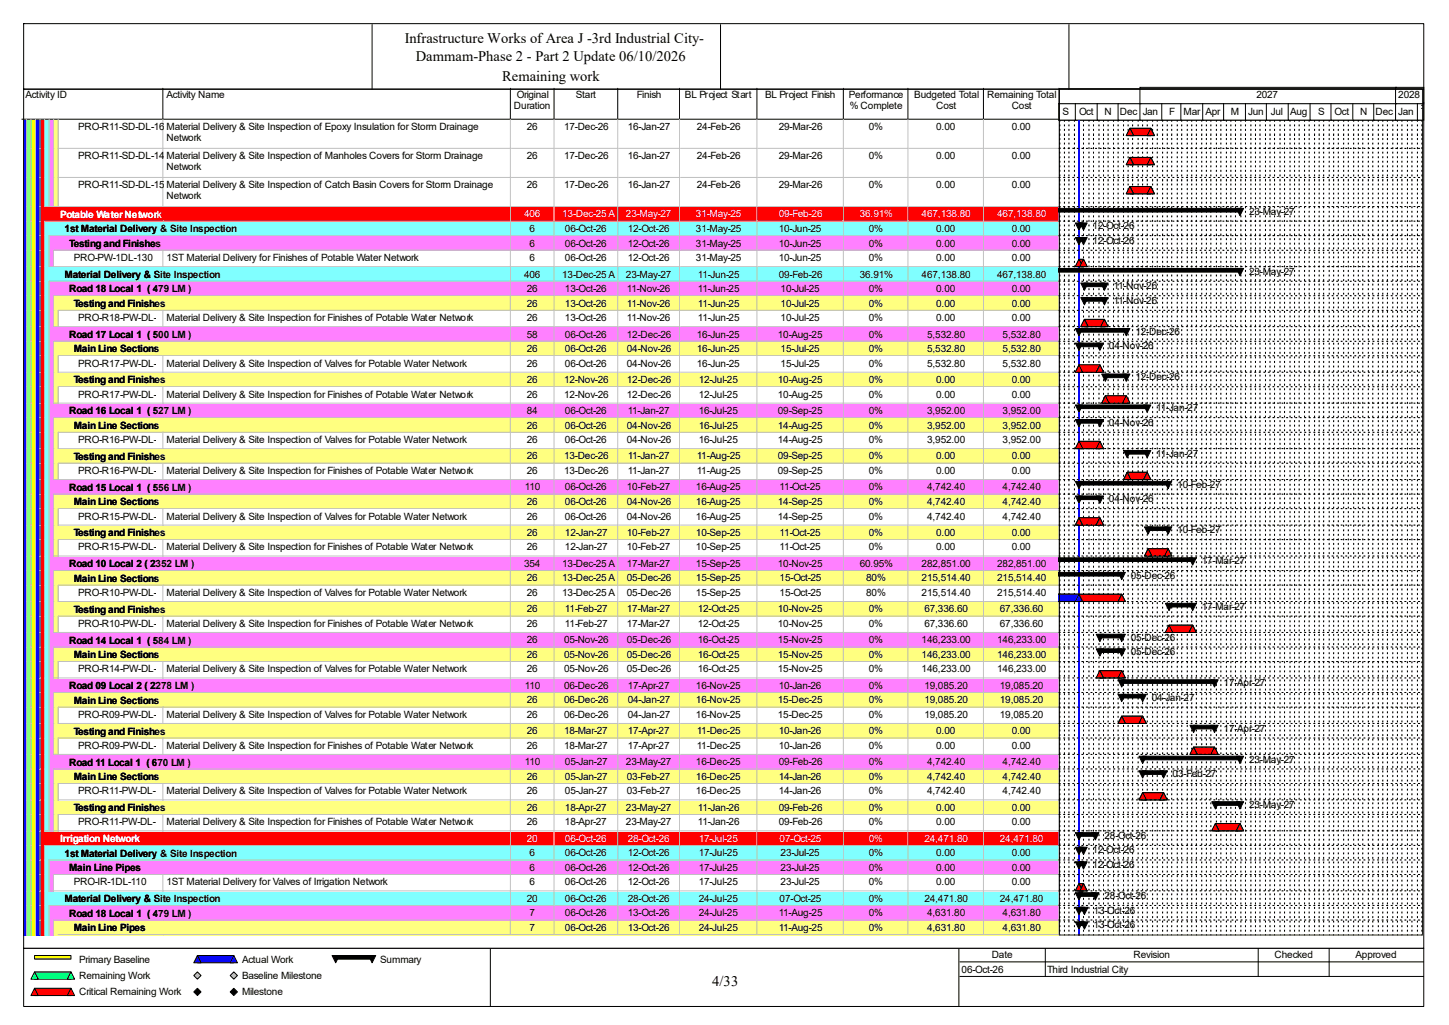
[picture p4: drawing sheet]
<svg xmlns="http://www.w3.org/2000/svg" width="420mm" height="297mm" viewBox="0 0 420 297" stroke-linecap="round" stroke-linejoin="round" font-family="sans-serif">
<defs><g id="words">
<g font-size="4.2">
<text x="117.3" y="12.4">Infrastructure Works of Area J -3rd Industrial City-</text>
<text x="120.5" y="17.7">Dammam-Phase 2 - Part 2 Update 06/10/2026</text>
<text x="145.5" y="23.5">Remaining work</text>
<text x="206.5" y="285.6">4/33</text>
</g>
<g font-size="2.9">
<text x="7.4" y="28.4">Activity ID</text>
<text x="48.3" y="28.4">Activity Name</text>
<text x="149.8" y="28.4">Original</text>
<text x="166.9" y="28.4">Start</text>
<text x="184.6" y="28.4">Finish</text>
<text x="198.5" y="28.4">BL Project Start</text>
<text x="221.8" y="28.4">BL Project Finish</text>
<text x="246" y="28.4">Performance</text>
<text x="265" y="28.4">Budgeted Total</text>
<text x="286.1" y="28.4">Remaining Total</text>
<text x="364.2" y="28.4">2027</text>
<text x="405.3" y="28.4">2028</text>
<text x="149" y="31.6">Duration</text>
<text x="246.3" y="31.6">% Complete</text>
<text x="271.4" y="31.6">Cost</text>
<text x="293.2" y="31.6">Cost</text>
<text x="308" y="33.2">S</text>
<text x="312.8" y="33.2">Oct</text>
<text x="320.1" y="33.2">N</text>
<text x="324.6" y="33.2">Dec</text>
<text x="331.2" y="33.2">Jan</text>
<text x="338.8" y="33.2">F</text>
<text x="343.1" y="33.2">Mar</text>
<text x="349.4" y="33.2">Apr</text>
<text x="356.8" y="33.2">M</text>
<text x="361.8" y="33.2">Jun</text>
<text x="368.4" y="33.2">Jul</text>
<text x="373.9" y="33.2">Aug</text>
<text x="382.1" y="33.2">S</text>
<text x="386.8" y="33.2">Oct</text>
<text x="394.2" y="33.2">N</text>
<text x="398.7" y="33.2">Dec</text>
<text x="405.3" y="33.2">Jan</text>
<text x="410.8" y="32.4">F</text>
<text x="22.7" y="37.7">PRO-R11-SD-DL-160Material Delivery &amp; Site Inspection of Epoxy Insulation for Storm Drainage</text>
<text x="48.3" y="40.9">Network</text>
<text x="152.7" y="37.7">26</text>
<text x="163.5" y="37.7">17-Dec-26</text>
<text x="181.9" y="37.7">16-Jan-27</text>
<text x="202" y="37.7">24-Feb-26</text>
<text x="225.7" y="37.7">29-Mar-26</text>
<text x="251.8" y="37.7">0%</text>
<text x="271.4" y="37.7">0.00</text>
<text x="293.2" y="37.7">0.00</text>
<text x="22.7" y="46.1">PRO-R11-SD-DL-140Material Delivery &amp; Site Inspection of Manholes Covers for Storm Drainage</text>
<text x="152.7" y="46.1">26</text>
<text x="163.5" y="46.1">17-Dec-26</text>
<text x="181.9" y="46.1">16-Jan-27</text>
<text x="202" y="46.1">24-Feb-26</text>
<text x="225.7" y="46.1">29-Mar-26</text>
<text x="251.8" y="46.1">0%</text>
<text x="271.4" y="46.1">0.00</text>
<text x="293.2" y="46.1">0.00</text>
<text x="48.3" y="49.3">Network</text>
<text x="22.7" y="54.6">PRO-R11-SD-DL-150Material Delivery &amp; Site Inspection of Catch Basin Covers for Storm Drainage</text>
<text x="48.3" y="57.7">Network</text>
<text x="152.7" y="54.6">26</text>
<text x="163.5" y="54.6">17-Dec-26</text>
<text x="181.9" y="54.6">16-Jan-27</text>
<text x="202" y="54.6">24-Feb-26</text>
<text x="225.7" y="54.6">29-Mar-26</text>
<text x="251.8" y="54.6">0%</text>
<text x="271.4" y="54.6">0.00</text>
<text x="293.2" y="54.6">0.00</text>
<text x="362" y="62.2">23-May-27</text>
<text x="18.7" y="67.3">1st Material Delivery &amp; Site Inspection</text>
<text x="20" y="71.5">Testing and Finishes</text>
<text x="153.5" y="67.2">6</text>
<text x="153.5" y="71.5">6</text>
<text x="163.7" y="67.2">06-Oct-26</text>
<text x="163.7" y="71.5">06-Oct-26</text>
<text x="181.9" y="67.2">12-Oct-26</text>
<text x="181.9" y="71.5">12-Oct-26</text>
<text x="201.7" y="67.2">31-May-25</text>
<text x="201.7" y="71.5">31-May-25</text>
<text x="225.7" y="67.2">10-Jun-25</text>
<text x="225.7" y="71.5">10-Jun-25</text>
<text x="251.8" y="67.2">0%</text>
<text x="251.8" y="71.5">0%</text>
<text x="271.4" y="67.2">0.00</text>
<text x="271.4" y="71.5">0.00</text>
<text x="293.2" y="67.2">0.00</text>
<text x="293.2" y="71.5">0.00</text>
<text x="316.7" y="66.4">12-Oct-26</text>
<text x="316.7" y="70.7">12-Oct-26</text>
<text x="21.4" y="75.6">PRO-PW-1DL-130</text>
<text x="48.3" y="75.6">1ST Material Delivery for Finishes of Potable Water Network</text>
<text x="153.5" y="75.6">6</text>
<text x="163.7" y="75.6">06-Oct-26</text>
<text x="181.9" y="75.6">12-Oct-26</text>
<text x="201.7" y="75.6">31-May-25</text>
<text x="225.7" y="75.6">10-Jun-25</text>
<text x="251.8" y="75.6">0%</text>
<text x="271.4" y="75.6">0.00</text>
<text x="293.2" y="75.6">0.00</text>
<text x="18.7" y="80.5">Material Delivery &amp; Site Inspection</text>
<text x="151.9" y="80.4">406</text>
<text x="162.9" y="80.4">13-Dec-25 A</text>
<text x="181.4" y="80.4">23-May-27</text>
<text x="202.3" y="80.4">11-Jun-25</text>
<text x="225.7" y="80.4">09-Feb-26</text>
<text x="249.2" y="80.4">36.91%</text>
<text x="267.1" y="80.4">467,138.80</text>
<text x="289" y="80.4">467,138.80</text>
<text x="322.7" y="83.9">11-Nov-26</text>
<text x="362" y="79.6">23-May-27</text>
<text x="20" y="84.7">Road 18 Local 1 ( 479 LM )</text>
<text x="21.4" y="88.9">Testing and Finishes</text>
<text x="152.7" y="84.6">26</text>
<text x="152.7" y="88.9">26</text>
<text x="163.7" y="84.6">13-Oct-26</text>
<text x="163.7" y="88.9">13-Oct-26</text>
<text x="181.7" y="84.6">11-Nov-26</text>
<text x="181.7" y="88.9">11-Nov-26</text>
<text x="202.3" y="84.6">11-Jun-25</text>
<text x="202.3" y="88.9">11-Jun-25</text>
<text x="226.2" y="84.6">10-Jul-25</text>
<text x="226.2" y="88.9">10-Jul-25</text>
<text x="251.8" y="84.6">0%</text>
<text x="251.8" y="88.9">0%</text>
<text x="271.4" y="84.6">0.00</text>
<text x="271.4" y="88.9">0.00</text>
<text x="293.2" y="84.6">0.00</text>
<text x="293.2" y="88.9">0.00</text>
<text x="322.7" y="88.1">11-Nov-26</text>
<text x="22.7" y="93.1">PRO-R18-PW-DL-170</text>
<text x="48.3" y="93.1">Material Delivery &amp; Site Inspection for Finishes of Potable Water Network</text>
<text x="152.7" y="93.1">26</text>
<text x="163.7" y="93.1">13-Oct-26</text>
<text x="181.7" y="93.1">11-Nov-26</text>
<text x="202.3" y="93.1">11-Jun-25</text>
<text x="226.2" y="93.1">10-Jul-25</text>
<text x="251.8" y="93.1">0%</text>
<text x="271.4" y="93.1">0.00</text>
<text x="293.2" y="93.1">0.00</text>
<text x="20" y="97.9">Road 17 Local 1 ( 500 LM )</text>
<text x="152.7" y="97.8">58</text>
<text x="163.7" y="97.8">06-Oct-26</text>
<text x="181.7" y="97.8">12-Dec-26</text>
<text x="202" y="97.8">16-Jun-25</text>
<text x="225.5" y="97.8">10-Aug-25</text>
<text x="251.8" y="97.8">0%</text>
<text x="268.7" y="97.8">5,532.80</text>
<text x="290.6" y="97.8">5,532.80</text>
<text x="321.4" y="101.3">04-Nov-26</text>
<text x="329.1" y="97">12-Dec-26</text>
<text x="21.4" y="102.1">Main Line Sections</text>
<text x="22.7" y="106.3">PRO-R17-PW-DL-110</text>
<text x="48.3" y="106.3">Material Delivery &amp; Site Inspection of Valves for Potable Water Network</text>
<text x="152.7" y="102">26</text>
<text x="152.7" y="106.3">26</text>
<text x="163.7" y="102">06-Oct-26</text>
<text x="163.7" y="106.3">06-Oct-26</text>
<text x="181.7" y="102">04-Nov-26</text>
<text x="181.7" y="106.3">04-Nov-26</text>
<text x="202" y="102">16-Jun-25</text>
<text x="202" y="106.3">16-Jun-25</text>
<text x="226.2" y="102">15-Jul-25</text>
<text x="226.2" y="106.3">15-Jul-25</text>
<text x="251.8" y="102">0%</text>
<text x="251.8" y="106.3">0%</text>
<text x="268.7" y="102">5,532.80</text>
<text x="268.7" y="106.3">5,532.80</text>
<text x="290.6" y="102">5,532.80</text>
<text x="290.6" y="106.3">5,532.80</text>
<text x="21.4" y="111.1">Testing and Finishes</text>
<text x="152.7" y="111">26</text>
<text x="163.5" y="111">12-Nov-26</text>
<text x="181.7" y="111">12-Dec-26</text>
<text x="202.5" y="111">12-Jul-25</text>
<text x="225.5" y="111">10-Aug-25</text>
<text x="251.8" y="111">0%</text>
<text x="271.4" y="111">0.00</text>
<text x="293.2" y="111">0.00</text>
<text x="329.1" y="110.2">12-Dec-26</text>
<text x="22.7" y="115.2">PRO-R17-PW-DL-130</text>
<text x="48.3" y="115.2">Material Delivery &amp; Site Inspection for Finishes of Potable Water Network</text>
<text x="152.7" y="115.2">26</text>
<text x="152.7" y="120">84</text>
<text x="163.5" y="115.2">12-Nov-26</text>
<text x="163.7" y="120">06-Oct-26</text>
<text x="181.7" y="115.2">12-Dec-26</text>
<text x="181.9" y="120">11-Jan-27</text>
<text x="202.5" y="115.2">12-Jul-25</text>
<text x="202.5" y="120">16-Jul-25</text>
<text x="225.5" y="115.2">10-Aug-25</text>
<text x="225.5" y="120">09-Sep-25</text>
<text x="251.8" y="115.2">0%</text>
<text x="251.8" y="120">0%</text>
<text x="268.7" y="120">3,952.00</text>
<text x="271.4" y="115.2">0.00</text>
<text x="290.6" y="120">3,952.00</text>
<text x="293.2" y="115.2">0.00</text>
<text x="335.2" y="119.2">11-Jan-27</text>
<text x="20" y="120.1">Road 16 Local 1 ( 527 LM )</text>
<text x="21.4" y="124.3">Main Line Sections</text>
<text x="152.7" y="124.2">26</text>
<text x="163.7" y="124.2">06-Oct-26</text>
<text x="181.7" y="124.2">04-Nov-26</text>
<text x="202.5" y="124.2">16-Jul-25</text>
<text x="225.5" y="124.2">14-Aug-25</text>
<text x="251.8" y="124.2">0%</text>
<text x="268.7" y="124.2">3,952.00</text>
<text x="290.6" y="124.2">3,952.00</text>
<text x="321.4" y="123.4">04-Nov-26</text>
<text x="22.7" y="128.4">PRO-R16-PW-DL-110</text>
<text x="48.3" y="128.4">Material Delivery &amp; Site Inspection of Valves for Potable Water Network</text>
<text x="152.7" y="128.4">26</text>
<text x="163.7" y="128.4">06-Oct-26</text>
<text x="181.7" y="128.4">04-Nov-26</text>
<text x="202.5" y="128.4">16-Jul-25</text>
<text x="225.5" y="128.4">14-Aug-25</text>
<text x="251.8" y="128.4">0%</text>
<text x="268.7" y="128.4">3,952.00</text>
<text x="290.6" y="128.4">3,952.00</text>
<text x="21.4" y="133.2">Testing and Finishes</text>
<text x="22.7" y="137.4">PRO-R16-PW-DL-130</text>
<text x="48.3" y="137.4">Material Delivery &amp; Site Inspection for Finishes of Potable Water Network</text>
<text x="152.7" y="133.1">26</text>
<text x="152.7" y="137.4">26</text>
<text x="163.5" y="133.1">13-Dec-26</text>
<text x="163.5" y="137.4">13-Dec-26</text>
<text x="181.9" y="133.1">11-Jan-27</text>
<text x="181.9" y="137.4">11-Jan-27</text>
<text x="202" y="133.1">11-Aug-25</text>
<text x="202" y="137.4">11-Aug-25</text>
<text x="225.5" y="133.1">09-Sep-25</text>
<text x="225.5" y="137.4">09-Sep-25</text>
<text x="251.8" y="133.1">0%</text>
<text x="251.8" y="137.4">0%</text>
<text x="271.4" y="133.1">0.00</text>
<text x="271.4" y="137.4">0.00</text>
<text x="293.2" y="133.1">0.00</text>
<text x="293.2" y="137.4">0.00</text>
<text x="335.2" y="132.4">11-Jan-27</text>
<text x="20" y="142.2">Road 15 Local 1 ( 556 LM )</text>
<text x="152.1" y="142.1">110</text>
<text x="163.7" y="142.1">06-Oct-26</text>
<text x="181.7" y="142.1">10-Feb-27</text>
<text x="201.7" y="142.1">16-Aug-25</text>
<text x="226" y="142.1">11-Oct-25</text>
<text x="251.8" y="142.1">0%</text>
<text x="268.7" y="142.1">4,742.40</text>
<text x="290.6" y="142.1">4,742.40</text>
<text x="341.2" y="141.3">10-Feb-27</text>
<text x="21.4" y="146.4">Main Line Sections</text>
<text x="152.7" y="146.3">26</text>
<text x="163.7" y="146.3">06-Oct-26</text>
<text x="181.7" y="146.3">04-Nov-26</text>
<text x="201.7" y="146.3">16-Aug-25</text>
<text x="225.5" y="146.3">14-Sep-25</text>
<text x="251.8" y="146.3">0%</text>
<text x="268.7" y="146.3">4,742.40</text>
<text x="290.6" y="146.3">4,742.40</text>
<text x="321.4" y="145.5">04-Nov-26</text>
<text x="21.4" y="155.4">Testing and Finishes</text>
<text x="22.7" y="150.5">PRO-R15-PW-DL-110</text>
<text x="48.3" y="150.5">Material Delivery &amp; Site Inspection of Valves for Potable Water Network</text>
<text x="152.7" y="150.5">26</text>
<text x="152.7" y="155.3">26</text>
<text x="163.7" y="150.5">06-Oct-26</text>
<text x="163.7" y="155.3">12-Jan-27</text>
<text x="181.7" y="150.5">04-Nov-26</text>
<text x="181.7" y="155.3">10-Feb-27</text>
<text x="201.7" y="150.5">16-Aug-25</text>
<text x="201.7" y="155.3">10-Sep-25</text>
<text x="225.5" y="150.5">14-Sep-25</text>
<text x="226" y="155.3">11-Oct-25</text>
<text x="251.8" y="150.5">0%</text>
<text x="251.8" y="155.3">0%</text>
<text x="268.7" y="150.5">4,742.40</text>
<text x="271.4" y="155.3">0.00</text>
<text x="290.6" y="150.5">4,742.40</text>
<text x="293.2" y="155.3">0.00</text>
<text x="341.2" y="154.5">10-Feb-27</text>
<text x="22.7" y="159.5">PRO-R15-PW-DL-130</text>
<text x="48.3" y="159.5">Material Delivery &amp; Site Inspection for Finishes of Potable Water Network</text>
<text x="152.7" y="159.5">26</text>
<text x="163.7" y="159.5">12-Jan-27</text>
<text x="181.7" y="159.5">10-Feb-27</text>
<text x="201.7" y="159.5">10-Sep-25</text>
<text x="226" y="159.5">11-Oct-25</text>
<text x="251.8" y="159.5">0%</text>
<text x="271.4" y="159.5">0.00</text>
<text x="293.2" y="159.5">0.00</text>
<text x="20" y="164.3">Road 10 Local 2 ( 2352 LM )</text>
<text x="151.9" y="164.3">354</text>
<text x="162.9" y="164.3">13-Dec-25 A</text>
<text x="181.7" y="164.3">17-Mar-27</text>
<text x="201.7" y="164.3">15-Sep-25</text>
<text x="225.5" y="164.3">10-Nov-25</text>
<text x="249.2" y="164.3">60.95%</text>
<text x="267.1" y="164.3">282,851.00</text>
<text x="289" y="164.3">282,851.00</text>
<text x="327.8" y="167.7">05-Dec-26</text>
<text x="348.3" y="163.5">17-Mar-27</text>
<text x="21.4" y="168.6">Main Line Sections</text>
<text x="22.7" y="172.7">PRO-R10-PW-DL-110</text>
<text x="48.3" y="172.7">Material Delivery &amp; Site Inspection of Valves for Potable Water Network</text>
<text x="152.7" y="168.5">26</text>
<text x="152.7" y="172.7">26</text>
<text x="162.9" y="168.5">13-Dec-25 A</text>
<text x="162.9" y="172.7">13-Dec-25 A</text>
<text x="181.7" y="168.5">05-Dec-26</text>
<text x="181.7" y="172.7">05-Dec-26</text>
<text x="201.7" y="168.5">15-Sep-25</text>
<text x="201.7" y="172.7">15-Sep-25</text>
<text x="226" y="168.5">15-Oct-25</text>
<text x="226" y="172.7">15-Oct-25</text>
<text x="251" y="168.5">80%</text>
<text x="251" y="172.7">80%</text>
<text x="267.1" y="168.5">215,514.40</text>
<text x="267.1" y="172.7">215,514.40</text>
<text x="289" y="168.5">215,514.40</text>
<text x="289" y="172.7">215,514.40</text>
<text x="21.4" y="177.5">Testing and Finishes</text>
<text x="152.7" y="177.5">26</text>
<text x="163.7" y="177.5">11-Feb-27</text>
<text x="181.7" y="177.5">17-Mar-27</text>
<text x="202.3" y="177.5">12-Oct-25</text>
<text x="225.5" y="177.5">10-Nov-25</text>
<text x="251.8" y="177.5">0%</text>
<text x="267.9" y="177.5">67,336.60</text>
<text x="289.8" y="177.5">67,336.60</text>
<text x="348.3" y="176.7">17-Mar-27</text>
<text x="22.7" y="181.7">PRO-R10-PW-DL-130</text>
<text x="48.3" y="181.7">Material Delivery &amp; Site Inspection for Finishes of Potable Water Network</text>
<text x="152.7" y="181.7">26</text>
<text x="163.7" y="181.7">11-Feb-27</text>
<text x="181.7" y="181.7">17-Mar-27</text>
<text x="202.3" y="181.7">12-Oct-25</text>
<text x="225.5" y="181.7">10-Nov-25</text>
<text x="251.8" y="181.7">0%</text>
<text x="267.9" y="181.7">67,336.60</text>
<text x="289.8" y="181.7">67,336.60</text>
<text x="327.8" y="185.6">05-Dec-26</text>
<text x="20" y="186.5">Road 14 Local 1 ( 584 LM )</text>
<text x="21.4" y="190.7">Main Line Sections</text>
<text x="152.7" y="186.4">26</text>
<text x="152.7" y="190.6">26</text>
<text x="163.5" y="186.4">05-Nov-26</text>
<text x="163.5" y="190.6">05-Nov-26</text>
<text x="181.7" y="186.4">05-Dec-26</text>
<text x="181.7" y="190.6">05-Dec-26</text>
<text x="202.3" y="186.4">16-Oct-25</text>
<text x="202.3" y="190.6">16-Oct-25</text>
<text x="225.5" y="186.4">15-Nov-25</text>
<text x="225.5" y="190.6">15-Nov-25</text>
<text x="251.8" y="186.4">0%</text>
<text x="251.8" y="190.6">0%</text>
<text x="267.1" y="186.4">146,233.00</text>
<text x="267.1" y="190.6">146,233.00</text>
<text x="289" y="186.4">146,233.00</text>
<text x="289" y="190.6">146,233.00</text>
<text x="327.8" y="189.9">05-Dec-26</text>
<text x="22.7" y="194.9">PRO-R14-PW-DL-110</text>
<text x="48.3" y="194.9">Material Delivery &amp; Site Inspection of Valves for Potable Water Network</text>
<text x="152.7" y="194.9">26</text>
<text x="163.5" y="194.9">05-Nov-26</text>
<text x="181.7" y="194.9">05-Dec-26</text>
<text x="202.3" y="194.9">16-Oct-25</text>
<text x="225.5" y="194.9">15-Nov-25</text>
<text x="251.8" y="194.9">0%</text>
<text x="267.1" y="194.9">146,233.00</text>
<text x="289" y="194.9">146,233.00</text>
<text x="20" y="199.7">Road 09 Local 2 ( 2278 LM )</text>
<text x="21.4" y="203.9">Main Line Sections</text>
<text x="152.1" y="199.6">110</text>
<text x="152.7" y="203.8">26</text>
<text x="163.5" y="199.6">06-Dec-26</text>
<text x="163.5" y="203.8">06-Dec-26</text>
<text x="181.9" y="199.6">17-Apr-27</text>
<text x="181.9" y="203.8">04-Jan-27</text>
<text x="201.7" y="199.6">16-Nov-25</text>
<text x="201.7" y="203.8">16-Nov-25</text>
<text x="225.5" y="203.8">15-Dec-25</text>
<text x="225.7" y="199.6">10-Jan-26</text>
<text x="251.8" y="199.6">0%</text>
<text x="251.8" y="203.8">0%</text>
<text x="267.9" y="199.6">19,085.20</text>
<text x="267.9" y="203.8">19,085.20</text>
<text x="289.8" y="199.6">19,085.20</text>
<text x="289.8" y="203.8">19,085.20</text>
<text x="333.8" y="203">04-Jan-27</text>
<text x="354.7" y="198.8">17-Apr-27</text>
<text x="22.7" y="208">PRO-R09-PW-DL-110</text>
<text x="48.3" y="208">Material Delivery &amp; Site Inspection of Valves for Potable Water Network</text>
<text x="152.7" y="208">26</text>
<text x="163.5" y="208">06-Dec-26</text>
<text x="181.9" y="208">04-Jan-27</text>
<text x="201.7" y="208">16-Nov-25</text>
<text x="225.5" y="208">15-Dec-25</text>
<text x="251.8" y="208">0%</text>
<text x="267.9" y="208">19,085.20</text>
<text x="289.8" y="208">19,085.20</text>
<text x="21.4" y="212.9">Testing and Finishes</text>
<text x="152.7" y="212.8">26</text>
<text x="163.5" y="212.8">18-Mar-27</text>
<text x="181.9" y="212.8">17-Apr-27</text>
<text x="202" y="212.8">11-Dec-25</text>
<text x="225.7" y="212.8">10-Jan-26</text>
<text x="251.8" y="212.8">0%</text>
<text x="271.4" y="212.8">0.00</text>
<text x="293.2" y="212.8">0.00</text>
<text x="354.7" y="212">17-Apr-27</text>
<text x="20" y="221.8">Road 11 Local 1 ( 670 LM )</text>
<text x="22.7" y="217">PRO-R09-PW-DL-130</text>
<text x="48.3" y="217">Material Delivery &amp; Site Inspection for Finishes of Potable Water Network</text>
<text x="152.1" y="221.7">110</text>
<text x="152.7" y="217">26</text>
<text x="163.5" y="217">18-Mar-27</text>
<text x="163.7" y="221.7">05-Jan-27</text>
<text x="181.4" y="221.7">23-May-27</text>
<text x="181.9" y="217">17-Apr-27</text>
<text x="201.7" y="221.7">16-Dec-25</text>
<text x="202" y="217">11-Dec-25</text>
<text x="225.7" y="217">10-Jan-26</text>
<text x="225.7" y="221.7">09-Feb-26</text>
<text x="251.8" y="217">0%</text>
<text x="251.8" y="221.7">0%</text>
<text x="268.7" y="221.7">4,742.40</text>
<text x="271.4" y="217">0.00</text>
<text x="290.6" y="221.7">4,742.40</text>
<text x="293.2" y="217">0.00</text>
<text x="362" y="221">23-May-27</text>
<text x="21.4" y="226.1">Main Line Sections</text>
<text x="152.7" y="226">26</text>
<text x="163.7" y="226">05-Jan-27</text>
<text x="181.7" y="226">03-Feb-27</text>
<text x="201.7" y="226">16-Dec-25</text>
<text x="225.7" y="226">14-Jan-26</text>
<text x="251.8" y="226">0%</text>
<text x="268.7" y="226">4,742.40</text>
<text x="290.6" y="226">4,742.40</text>
<text x="339.9" y="225.2">03-Feb-27</text>
<text x="22.7" y="230.2">PRO-R11-PW-DL-110</text>
<text x="48.3" y="230.2">Material Delivery &amp; Site Inspection of Valves for Potable Water Network</text>
<text x="152.7" y="230.2">26</text>
<text x="163.7" y="230.2">05-Jan-27</text>
<text x="181.7" y="230.2">03-Feb-27</text>
<text x="201.7" y="230.2">16-Dec-25</text>
<text x="225.7" y="230.2">14-Jan-26</text>
<text x="251.8" y="230.2">0%</text>
<text x="268.7" y="230.2">4,742.40</text>
<text x="290.6" y="230.2">4,742.40</text>
<text x="21.4" y="235">Testing and Finishes</text>
<text x="22.7" y="239.1">PRO-R11-PW-DL-130</text>
<text x="48.3" y="239.1">Material Delivery &amp; Site Inspection for Finishes of Potable Water Network</text>
<text x="152.7" y="234.9">26</text>
<text x="152.7" y="239.1">26</text>
<text x="163.7" y="234.9">18-Apr-27</text>
<text x="163.7" y="239.1">18-Apr-27</text>
<text x="181.4" y="234.9">23-May-27</text>
<text x="181.4" y="239.1">23-May-27</text>
<text x="202.3" y="234.9">11-Jan-26</text>
<text x="202.3" y="239.1">11-Jan-26</text>
<text x="225.7" y="234.9">09-Feb-26</text>
<text x="225.7" y="239.1">09-Feb-26</text>
<text x="251.8" y="234.9">0%</text>
<text x="251.8" y="239.1">0%</text>
<text x="271.4" y="234.9">0.00</text>
<text x="271.4" y="239.1">0.00</text>
<text x="293.2" y="234.9">0.00</text>
<text x="293.2" y="239.1">0.00</text>
<text x="362" y="234.1">23-May-27</text>
<text x="320.1" y="243.1">28-Oct-26</text>
<text x="18.7" y="248.2">1st Material Delivery &amp; Site Inspection</text>
<text x="153.5" y="248.1">6</text>
<text x="163.7" y="248.1">06-Oct-26</text>
<text x="181.9" y="248.1">12-Oct-26</text>
<text x="202.5" y="248.1">17-Jul-25</text>
<text x="226.2" y="248.1">23-Jul-25</text>
<text x="251.8" y="248.1">0%</text>
<text x="271.4" y="248.1">0.00</text>
<text x="293.2" y="248.1">0.00</text>
<text x="316.7" y="247.3">12-Oct-26</text>
<text x="316.7" y="251.5">12-Oct-26</text>
<text x="20" y="252.4">Main Line Pipes</text>
<text x="21.4" y="256.5">PRO-IR-1DL-110</text>
<text x="48.3" y="256.5">1ST Material Delivery for Valves of Irrigation Network</text>
<text x="153.5" y="252.3">6</text>
<text x="153.5" y="256.5">6</text>
<text x="163.7" y="252.3">06-Oct-26</text>
<text x="163.7" y="256.5">06-Oct-26</text>
<text x="181.9" y="252.3">12-Oct-26</text>
<text x="181.9" y="256.5">12-Oct-26</text>
<text x="202.5" y="252.3">17-Jul-25</text>
<text x="202.5" y="256.5">17-Jul-25</text>
<text x="226.2" y="252.3">23-Jul-25</text>
<text x="226.2" y="256.5">23-Jul-25</text>
<text x="251.8" y="252.3">0%</text>
<text x="251.8" y="256.5">0%</text>
<text x="271.4" y="252.3">0.00</text>
<text x="271.4" y="256.5">0.00</text>
<text x="293.2" y="252.3">0.00</text>
<text x="293.2" y="256.5">0.00</text>
<text x="18.7" y="261.4">Material Delivery &amp; Site Inspection</text>
<text x="152.7" y="261.3">20</text>
<text x="163.7" y="261.3">06-Oct-26</text>
<text x="181.9" y="261.3">28-Oct-26</text>
<text x="202.5" y="261.3">24-Jul-25</text>
<text x="226" y="261.3">07-Oct-25</text>
<text x="251.8" y="261.3">0%</text>
<text x="267.9" y="261.3">24,471.80</text>
<text x="289.8" y="261.3">24,471.80</text>
<text x="320.1" y="260.5">28-Oct-26</text>
<text x="20" y="265.6">Road 18 Local 1 ( 479 LM )</text>
<text x="21.4" y="269.8">Main Line Pipes</text>
<text x="153.5" y="265.5">7</text>
<text x="153.5" y="269.7">7</text>
<text x="163.7" y="265.5">06-Oct-26</text>
<text x="163.7" y="269.7">06-Oct-26</text>
<text x="181.9" y="265.5">13-Oct-26</text>
<text x="181.9" y="269.7">13-Oct-26</text>
<text x="202.5" y="265.5">24-Jul-25</text>
<text x="202.5" y="269.7">24-Jul-25</text>
<text x="225.7" y="265.5">11-Aug-25</text>
<text x="225.7" y="269.7">11-Aug-25</text>
<text x="251.8" y="265.5">0%</text>
<text x="251.8" y="269.7">0%</text>
<text x="268.7" y="265.5">4,631.80</text>
<text x="268.7" y="269.7">4,631.80</text>
<text x="290.6" y="265.5">4,631.80</text>
<text x="290.6" y="269.7">4,631.80</text>
<text x="316.9" y="264.8">13-Oct-26</text>
<text x="316.9" y="268.9">13-Oct-26</text>
<text x="22.9" y="279">Primary Baseline</text>
<text x="70.1" y="279">Actual Work</text>
<text x="110.2" y="279">Summary</text>
<text x="278.7" y="281.9">06-Oct-26</text>
<text x="287.4" y="277.7">Date</text>
<text x="303.5" y="281.9">Third Industrial City</text>
<text x="328.5" y="277.7">Revision</text>
<text x="369.4" y="277.7">Checked</text>
<text x="392.9" y="277.7">Approved</text>
<text x="22.9" y="283.7">Remaining Work</text>
<text x="70.1" y="283.7">Baseline Milestone</text>
<text x="22.9" y="288.5">Critical Remaining Work</text>
<text x="70.1" y="288.5">Milestone</text>
</g>
<g font-size="2.9" fill="#fff">
<text x="17.4" y="63.1">Potable Water Network</text>
<text x="151.9" y="63">406</text>
<text x="162.9" y="63">13-Dec-25 A</text>
<text x="181.4" y="63">23-May-27</text>
<text x="201.7" y="63">31-May-25</text>
<text x="225.7" y="63">09-Feb-26</text>
<text x="249.2" y="63">36.91%</text>
<text x="267.1" y="63">467,138.80</text>
<text x="289" y="63">467,138.80</text>
<text x="17.4" y="244">Irrigation Network</text>
<text x="152.7" y="243.9">20</text>
<text x="163.7" y="243.9">06-Oct-26</text>
<text x="181.9" y="243.9">28-Oct-26</text>
<text x="202.5" y="243.9">17-Jul-25</text>
<text x="226" y="243.9">07-Oct-25</text>
<text x="251.8" y="243.9">0%</text>
<text x="267.9" y="243.9">24,471.80</text>
<text x="289.8" y="243.9">24,471.80</text>
</g>
</g></defs>
<path d="M47.2 25.6v8.9h-40.9" fill="none" stroke="#000" stroke-width=".29"/>
<path d="M47.5 25.6h100.7v9.2h-100.7z" fill="#fff"/>
<path d="M147.9 25.6v8.9h-100.7" fill="none" stroke="#000" stroke-width=".29"/>
<path d="M148.2 25.6h12.7v9.2h-12.7z" fill="#fff"/>
<path d="M160.6 25.6v8.9h-12.7" fill="none" stroke="#000" stroke-width=".29"/>
<path d="M160.9 25.6h18.4v9.2h-18.4z" fill="#fff"/>
<path d="M179 25.6v8.9h-18.4" fill="none" stroke="#000" stroke-width=".29"/>
<path d="M179.3 25.6h17.9v9.2h-17.9z" fill="#fff"/>
<path d="M197 25.6v8.9h-18" fill="none" stroke="#000" stroke-width=".29"/>
<path d="M197.2 25.6h22.5v9.2h-22.5z" fill="#fff"/>
<path d="M219.4 25.6v8.9h-22.4" fill="none" stroke="#000" stroke-width=".29"/>
<path d="M219.7 25.6h25v9.2h-25z" fill="#fff"/>
<path d="M244.4 25.6v8.9h-25" fill="none" stroke="#000" stroke-width=".29"/>
<path d="M244.7 25.6h18.7v9.2h-18.7z" fill="#fff"/>
<path d="M263.2 25.6v8.9h-18.8" fill="none" stroke="#000" stroke-width=".29"/>
<path d="M263.4 25.6h21.9v9.2h-21.9z" fill="#fff"/>
<path d="M285 25.6v8.9h-21.8" fill="none" stroke="#000" stroke-width=".29"/>
<path d="M285.3 25.6h21.9v9.2h-21.9z" fill="#fff"/>
<path d="M306.9 25.6v8.9h-21.9" fill="none" stroke="#000" stroke-width=".29"/>
<path d="M6.6 34.8h1.3v8.5h-1.3z" fill="#00f"/>
<path d="M7.6 34.5v8.7" fill="none" stroke="#c0c0c0" stroke-width=".29"/>
<path d="M7.9 34.8h1.3v8.5h-1.3z" fill="#80ff80"/>
<path d="M9 34.5v8.7" fill="none" stroke="#c0c0c0" stroke-width=".29"/>
<path d="M9.2 34.8h1.3v8.5h-1.3z" fill="#ff0"/>
<path d="M10.3 34.5v8.7" fill="none" stroke="#c0c0c0" stroke-width=".29"/>
<path d="M10.5 34.8h1.4v8.5h-1.4z" fill="#00f"/>
<path d="M11.6 34.5v8.7" fill="none" stroke="#c0c0c0" stroke-width=".29"/>
<path d="M11.9 34.8h1.3v8.5h-1.3z" fill="#f00"/>
<path d="M12.9 34.5v8.7" fill="none" stroke="#c0c0c0" stroke-width=".29"/>
<path d="M13.2 34.8h1.3v8.5h-1.3z" fill="#80ffff"/>
<path d="M14.2 34.5v8.7" fill="none" stroke="#c0c0c0" stroke-width=".29"/>
<path d="M14.5 34.8h1.3v8.5h-1.3z" fill="#ff80ff"/>
<path d="M15.6 34.5v8.7" fill="none" stroke="#c0c0c0" stroke-width=".29"/>
<path d="M15.8 34.8h1.3v8.5h-1.3z" fill="#ffff80"/>
<path d="M16.9 34.5v8.7" fill="none" stroke="#c0c0c0" stroke-width=".29"/>
<path d="M17.1 34.8h30.4v8.5h-30.4z" fill="#fff"/>
<path d="M47.2 34.5v8.7M16.9 43h30.6" fill="none" stroke="#c0c0c0" stroke-width=".29"/>
<path d="M47.5 34.8h100.7v8.5h-100.7z" fill="#fff"/>
<path d="M147.9 34.5v8.5h-100.4" fill="none" stroke="#c0c0c0" stroke-width=".29"/>
<path d="M148.2 34.8h12.7v8.5h-12.7z" fill="#fff"/>
<path d="M160.6 34.5v8.5h-12.4" fill="none" stroke="#c0c0c0" stroke-width=".29"/>
<path d="M160.9 34.8h18.4v8.5h-18.4z" fill="#fff"/>
<path d="M179 34.5v8.5h-18.1" fill="none" stroke="#c0c0c0" stroke-width=".29"/>
<path d="M179.3 34.8h17.9v8.5h-17.9z" fill="#fff"/>
<path d="M197 34.5v8.5h-17.7" fill="none" stroke="#c0c0c0" stroke-width=".29"/>
<path d="M197.2 34.8h22.5v8.5h-22.5z" fill="#fff"/>
<path d="M219.4 34.5v8.5h-22.2" fill="none" stroke="#c0c0c0" stroke-width=".29"/>
<path d="M219.7 34.8h25v8.5h-25z" fill="#fff"/>
<path d="M244.4 34.5v8.5h-24.7" fill="none" stroke="#c0c0c0" stroke-width=".29"/>
<path d="M244.7 34.8h18.7v8.5h-18.7z" fill="#fff"/>
<path d="M263.2 34.5v8.5h-18.5" fill="none" stroke="#c0c0c0" stroke-width=".29"/>
<path d="M263.4 34.8h21.9v8.5h-21.9z" fill="#fff"/>
<path d="M285 34.5v8.5h-21.6" fill="none" stroke="#c0c0c0" stroke-width=".29"/>
<path d="M285.3 34.8h21.9v8.5h-21.9z" fill="#fff"/>
<path d="M306.9 34.5v8.5h-21.6" fill="none" stroke="#c0c0c0" stroke-width=".29"/>
<path d="M6.6 43.3h1.3v8.4h-1.3z" fill="#00f"/>
<path d="M7.6 43v8.7" fill="none" stroke="#c0c0c0" stroke-width=".29"/>
<path d="M7.9 43.3h1.3v8.4h-1.3z" fill="#80ff80"/>
<path d="M9 43v8.7" fill="none" stroke="#c0c0c0" stroke-width=".29"/>
<path d="M9.2 43.3h1.3v8.4h-1.3z" fill="#ff0"/>
<path d="M10.3 43v8.7" fill="none" stroke="#c0c0c0" stroke-width=".29"/>
<path d="M10.5 43.3h1.4v8.4h-1.4z" fill="#00f"/>
<path d="M11.6 43v8.7" fill="none" stroke="#c0c0c0" stroke-width=".29"/>
<path d="M11.9 43.3h1.3v8.4h-1.3z" fill="#f00"/>
<path d="M12.9 43v8.7" fill="none" stroke="#c0c0c0" stroke-width=".29"/>
<path d="M13.2 43.3h1.3v8.4h-1.3z" fill="#80ffff"/>
<path d="M14.2 43v8.7" fill="none" stroke="#c0c0c0" stroke-width=".29"/>
<path d="M14.5 43.3h1.3v8.4h-1.3z" fill="#ff80ff"/>
<path d="M15.6 43v8.7" fill="none" stroke="#c0c0c0" stroke-width=".29"/>
<path d="M15.8 43.3h1.3v8.4h-1.3z" fill="#ffff80"/>
<path d="M16.9 43v8.7" fill="none" stroke="#c0c0c0" stroke-width=".29"/>
<path d="M17.1 43.3h30.4v8.4h-30.4z" fill="#fff"/>
<path d="M16.9 51.4h30.6M47.2 43v8.7" fill="none" stroke="#c0c0c0" stroke-width=".29"/>
<path d="M47.5 43.3h100.7v8.4h-100.7z" fill="#fff"/>
<path d="M147.9 43v8.4h-100.4" fill="none" stroke="#c0c0c0" stroke-width=".29"/>
<path d="M148.2 43.3h12.7v8.4h-12.7z" fill="#fff"/>
<path d="M160.6 43v8.4h-12.4" fill="none" stroke="#c0c0c0" stroke-width=".29"/>
<path d="M160.9 43.3h18.4v8.4h-18.4z" fill="#fff"/>
<path d="M179 43v8.4h-18.1" fill="none" stroke="#c0c0c0" stroke-width=".29"/>
<path d="M179.3 43.3h17.9v8.4h-17.9z" fill="#fff"/>
<path d="M197 43v8.4h-17.7" fill="none" stroke="#c0c0c0" stroke-width=".29"/>
<path d="M197.2 43.3h22.5v8.4h-22.5z" fill="#fff"/>
<path d="M219.4 43v8.4h-22.2" fill="none" stroke="#c0c0c0" stroke-width=".29"/>
<path d="M219.7 43.3h25v8.4h-25z" fill="#fff"/>
<path d="M244.4 43v8.4h-24.7" fill="none" stroke="#c0c0c0" stroke-width=".29"/>
<path d="M244.7 43.3h18.7v8.4h-18.7z" fill="#fff"/>
<path d="M263.2 43v8.4h-18.5" fill="none" stroke="#c0c0c0" stroke-width=".29"/>
<path d="M263.4 43.3h21.9v8.4h-21.9z" fill="#fff"/>
<path d="M285 43v8.4h-21.6" fill="none" stroke="#c0c0c0" stroke-width=".29"/>
<path d="M285.3 43.3h21.9v8.4h-21.9z" fill="#fff"/>
<path d="M306.9 43v8.4h-21.6" fill="none" stroke="#c0c0c0" stroke-width=".29"/>
<path d="M6.6 51.7h1.3v8.4h-1.3z" fill="#00f"/>
<path d="M7.6 51.4v8.7" fill="none" stroke="#c0c0c0" stroke-width=".29"/>
<path d="M7.9 51.7h1.3v8.4h-1.3z" fill="#80ff80"/>
<path d="M9 51.4v8.7" fill="none" stroke="#c0c0c0" stroke-width=".29"/>
<path d="M9.2 51.7h1.3v8.4h-1.3z" fill="#ff0"/>
<path d="M10.3 51.4v8.7" fill="none" stroke="#c0c0c0" stroke-width=".29"/>
<path d="M10.5 51.7h1.4v8.4h-1.4z" fill="#00f"/>
<path d="M11.6 51.4v8.7" fill="none" stroke="#c0c0c0" stroke-width=".29"/>
<path d="M11.9 51.7h1.3v8.4h-1.3z" fill="#f00"/>
<path d="M12.9 51.4v8.7" fill="none" stroke="#c0c0c0" stroke-width=".29"/>
<path d="M13.2 51.7h1.3v8.4h-1.3z" fill="#80ffff"/>
<path d="M12.9 59.9h1.6M14.2 51.4v8.7" fill="none" stroke="#c0c0c0" stroke-width=".29"/>
<path d="M14.5 51.7h1.3v8.4h-1.3z" fill="#ff80ff"/>
<path d="M14.2 59.9h1.6M15.6 51.4v8.7" fill="none" stroke="#c0c0c0" stroke-width=".29"/>
<path d="M15.8 51.7h1.3v8.4h-1.3z" fill="#ffff80"/>
<path d="M15.6 59.9h1.5M16.9 51.4v8.7" fill="none" stroke="#c0c0c0" stroke-width=".29"/>
<path d="M17.1 51.7h30.4v8.4h-30.4z" fill="#fff"/>
<path d="M16.9 59.9h30.6M47.2 51.4v8.7" fill="none" stroke="#c0c0c0" stroke-width=".29"/>
<path d="M47.5 51.7h100.7v8.4h-100.7z" fill="#fff"/>
<path d="M147.9 51.4v8.5h-100.4" fill="none" stroke="#c0c0c0" stroke-width=".29"/>
<path d="M148.2 51.7h12.7v8.4h-12.7z" fill="#fff"/>
<path d="M160.6 51.4v8.5h-12.4" fill="none" stroke="#c0c0c0" stroke-width=".29"/>
<path d="M160.9 51.7h18.4v8.4h-18.4z" fill="#fff"/>
<path d="M179 51.4v8.5h-18.1" fill="none" stroke="#c0c0c0" stroke-width=".29"/>
<path d="M179.3 51.7h17.9v8.4h-17.9z" fill="#fff"/>
<path d="M197 51.4v8.5h-17.7" fill="none" stroke="#c0c0c0" stroke-width=".29"/>
<path d="M197.2 51.7h22.5v8.4h-22.5z" fill="#fff"/>
<path d="M219.4 51.4v8.5h-22.2" fill="none" stroke="#c0c0c0" stroke-width=".29"/>
<path d="M219.7 51.7h25v8.4h-25z" fill="#fff"/>
<path d="M244.4 51.4v8.5h-24.7" fill="none" stroke="#c0c0c0" stroke-width=".29"/>
<path d="M244.7 51.7h18.7v8.4h-18.7z" fill="#fff"/>
<path d="M263.2 51.4v8.5h-18.5" fill="none" stroke="#c0c0c0" stroke-width=".29"/>
<path d="M263.4 51.7h21.9v8.4h-21.9z" fill="#fff"/>
<path d="M285 51.4v8.5h-21.6" fill="none" stroke="#c0c0c0" stroke-width=".29"/>
<path d="M285.3 51.7h21.9v8.4h-21.9z" fill="#fff"/>
<path d="M306.9 51.4v8.5h-21.6" fill="none" stroke="#c0c0c0" stroke-width=".29"/>
<path d="M6.6 60.1h1.3v4.2h-1.3z" fill="#00f"/>
<path d="M7.6 59.9v4.4" fill="none" stroke="#c0c0c0" stroke-width=".29"/>
<path d="M7.9 60.1h1.3v4.2h-1.3z" fill="#80ff80"/>
<path d="M9 59.9v4.4" fill="none" stroke="#c0c0c0" stroke-width=".29"/>
<path d="M9.2 60.1h1.3v4.2h-1.3z" fill="#ff0"/>
<path d="M10.3 59.9v4.4" fill="none" stroke="#c0c0c0" stroke-width=".29"/>
<path d="M10.5 60.1h1.4v4.2h-1.4z" fill="#00f"/>
<path d="M11.6 59.9v4.4" fill="none" stroke="#c0c0c0" stroke-width=".29"/>
<path d="M11.9 60.1h35.6v4.2h-35.6z" fill="#f00"/>
<path d="M12.9 64.1h34.6" fill="none" stroke="#c0c0c0" stroke-width=".29"/>
<path d="M47.5 60.1h100.7v4.2h-100.7z" fill="#f00"/>
<path d="M147.9 59.9v4.2h-100.4" fill="none" stroke="#c0c0c0" stroke-width=".29"/>
<path d="M148.2 60.1h12.7v4.2h-12.7z" fill="#f00"/>
<path d="M160.6 59.9v4.2h-12.4" fill="none" stroke="#c0c0c0" stroke-width=".29"/>
<path d="M160.9 60.1h18.4v4.2h-18.4z" fill="#f00"/>
<path d="M179 59.9v4.2h-18.1" fill="none" stroke="#c0c0c0" stroke-width=".29"/>
<path d="M179.3 60.1h17.9v4.2h-17.9z" fill="#f00"/>
<path d="M197 59.9v4.2h-17.7" fill="none" stroke="#c0c0c0" stroke-width=".29"/>
<path d="M197.2 60.1h22.5v4.2h-22.5z" fill="#f00"/>
<path d="M219.4 59.9v4.2h-22.2" fill="none" stroke="#c0c0c0" stroke-width=".29"/>
<path d="M219.7 60.1h25v4.2h-25z" fill="#f00"/>
<path d="M244.4 59.9v4.2h-24.7" fill="none" stroke="#c0c0c0" stroke-width=".29"/>
<path d="M244.7 60.1h18.7v4.2h-18.7z" fill="#f00"/>
<path d="M263.2 59.9v4.2h-18.5" fill="none" stroke="#c0c0c0" stroke-width=".29"/>
<path d="M263.4 60.1h21.9v4.2h-21.9z" fill="#f00"/>
<path d="M285 59.9v4.2h-21.6" fill="none" stroke="#c0c0c0" stroke-width=".29"/>
<path d="M285.3 60.1h21.9v4.2h-21.9z" fill="#f00"/>
<path d="M306.9 59.9v4.2h-21.6" fill="none" stroke="#c0c0c0" stroke-width=".29"/>
<path d="M6.6 64.3h1.3v4.3h-1.3z" fill="#00f"/>
<path d="M7.6 64.1v4.5" fill="none" stroke="#c0c0c0" stroke-width=".29"/>
<path d="M7.9 64.3h1.3v4.3h-1.3z" fill="#80ff80"/>
<path d="M9 64.1v4.5" fill="none" stroke="#c0c0c0" stroke-width=".29"/>
<path d="M9.2 64.3h1.3v4.3h-1.3z" fill="#ff0"/>
<path d="M10.3 64.1v4.5" fill="none" stroke="#c0c0c0" stroke-width=".29"/>
<path d="M10.5 64.3h1.4v4.3h-1.4z" fill="#00f"/>
<path d="M11.6 64.1v4.5" fill="none" stroke="#c0c0c0" stroke-width=".29"/>
<path d="M11.9 64.3h1.3v4.3h-1.3z" fill="#f00"/>
<path d="M12.9 64.1v4.5" fill="none" stroke="#c0c0c0" stroke-width=".29"/>
<path d="M13.2 64.3h34.3v4.3h-34.3z" fill="#80ffff"/>
<path d="M14.2 68.3h33.3" fill="none" stroke="#c0c0c0" stroke-width=".29"/>
<path d="M47.5 64.3h100.7v4.3h-100.7z" fill="#80ffff"/>
<path d="M147.9 64.1v4.2h-100.4" fill="none" stroke="#c0c0c0" stroke-width=".29"/>
<path d="M148.2 64.3h12.7v4.3h-12.7z" fill="#80ffff"/>
<path d="M160.6 64.1v4.2h-12.4" fill="none" stroke="#c0c0c0" stroke-width=".29"/>
<path d="M160.9 64.3h18.4v4.3h-18.4z" fill="#80ffff"/>
<path d="M179 64.1v4.2h-18.1" fill="none" stroke="#c0c0c0" stroke-width=".29"/>
<path d="M179.3 64.3h17.9v4.3h-17.9z" fill="#80ffff"/>
<path d="M197 64.1v4.2h-17.7" fill="none" stroke="#c0c0c0" stroke-width=".29"/>
<path d="M197.2 64.3h22.5v4.3h-22.5z" fill="#80ffff"/>
<path d="M219.4 64.1v4.2h-22.2" fill="none" stroke="#c0c0c0" stroke-width=".29"/>
<path d="M219.7 64.3h25v4.3h-25z" fill="#80ffff"/>
<path d="M244.4 64.1v4.2h-24.7" fill="none" stroke="#c0c0c0" stroke-width=".29"/>
<path d="M244.7 64.3h18.7v4.3h-18.7z" fill="#80ffff"/>
<path d="M263.2 64.1v4.2h-18.5" fill="none" stroke="#c0c0c0" stroke-width=".29"/>
<path d="M263.4 64.3h21.9v4.3h-21.9z" fill="#80ffff"/>
<path d="M285 64.1v4.2h-21.6" fill="none" stroke="#c0c0c0" stroke-width=".29"/>
<path d="M285.3 64.3h21.9v4.3h-21.9z" fill="#80ffff"/>
<path d="M306.9 64.1v4.2h-21.6" fill="none" stroke="#c0c0c0" stroke-width=".29"/>
<path d="M6.6 68.6h1.3v4.2h-1.3z" fill="#00f"/>
<path d="M7.6 68.3v4.5" fill="none" stroke="#c0c0c0" stroke-width=".29"/>
<path d="M7.9 68.6h1.3v4.2h-1.3z" fill="#80ff80"/>
<path d="M9 68.3v4.5" fill="none" stroke="#c0c0c0" stroke-width=".29"/>
<path d="M9.2 68.6h1.3v4.2h-1.3z" fill="#ff0"/>
<path d="M10.3 68.3v4.5" fill="none" stroke="#c0c0c0" stroke-width=".29"/>
<path d="M10.5 68.6h1.4v4.2h-1.4z" fill="#00f"/>
<path d="M11.6 68.3v4.5" fill="none" stroke="#c0c0c0" stroke-width=".29"/>
<path d="M11.9 68.6h1.3v4.2h-1.3z" fill="#f00"/>
<path d="M12.9 68.3v4.5" fill="none" stroke="#c0c0c0" stroke-width=".29"/>
<path d="M13.2 68.6h1.3v4.2h-1.3z" fill="#80ffff"/>
<path d="M14.2 68.3v4.5" fill="none" stroke="#c0c0c0" stroke-width=".29"/>
<path d="M14.5 68.6h33v4.2h-33z" fill="#ff80ff"/>
<path d="M15.6 72.5h31.9" fill="none" stroke="#c0c0c0" stroke-width=".29"/>
<path d="M47.5 68.6h100.7v4.2h-100.7z" fill="#ff80ff"/>
<path d="M147.9 68.3v4.2h-100.4" fill="none" stroke="#c0c0c0" stroke-width=".29"/>
<path d="M148.2 68.6h12.7v4.2h-12.7z" fill="#ff80ff"/>
<path d="M160.6 68.3v4.2h-12.4" fill="none" stroke="#c0c0c0" stroke-width=".29"/>
<path d="M160.9 68.6h18.4v4.2h-18.4z" fill="#ff80ff"/>
<path d="M179 68.3v4.2h-18.1" fill="none" stroke="#c0c0c0" stroke-width=".29"/>
<path d="M179.3 68.6h17.9v4.2h-17.9z" fill="#ff80ff"/>
<path d="M197 68.3v4.2h-17.7" fill="none" stroke="#c0c0c0" stroke-width=".29"/>
<path d="M197.2 68.6h22.5v4.2h-22.5z" fill="#ff80ff"/>
<path d="M219.4 68.3v4.2h-22.2" fill="none" stroke="#c0c0c0" stroke-width=".29"/>
<path d="M219.7 68.6h25v4.2h-25z" fill="#ff80ff"/>
<path d="M244.4 68.3v4.2h-24.7" fill="none" stroke="#c0c0c0" stroke-width=".29"/>
<path d="M244.7 68.6h18.7v4.2h-18.7z" fill="#ff80ff"/>
<path d="M263.2 68.3v4.2h-18.5" fill="none" stroke="#c0c0c0" stroke-width=".29"/>
<path d="M263.4 68.6h21.9v4.2h-21.9z" fill="#ff80ff"/>
<path d="M285 68.3v4.2h-21.6" fill="none" stroke="#c0c0c0" stroke-width=".29"/>
<path d="M285.3 68.6h21.9v4.2h-21.9z" fill="#ff80ff"/>
<path d="M306.9 68.3v4.2h-21.6" fill="none" stroke="#c0c0c0" stroke-width=".29"/>
<path d="M6.6 72.8h1.3v4.7h-1.3z" fill="#00f"/>
<path d="M7.6 72.5v5" fill="none" stroke="#c0c0c0" stroke-width=".29"/>
<path d="M7.9 72.8h1.3v4.7h-1.3z" fill="#80ff80"/>
<path d="M9 72.5v5" fill="none" stroke="#c0c0c0" stroke-width=".29"/>
<path d="M9.2 72.8h1.3v4.7h-1.3z" fill="#ff0"/>
<path d="M10.3 72.5v5" fill="none" stroke="#c0c0c0" stroke-width=".29"/>
<path d="M10.5 72.8h1.4v4.7h-1.4z" fill="#00f"/>
<path d="M11.6 72.5v5" fill="none" stroke="#c0c0c0" stroke-width=".29"/>
<path d="M11.9 72.8h1.3v4.7h-1.3z" fill="#f00"/>
<path d="M12.9 72.5v5" fill="none" stroke="#c0c0c0" stroke-width=".29"/>
<path d="M13.2 72.8h1.3v4.7h-1.3z" fill="#80ffff"/>
<path d="M14.2 72.5v5" fill="none" stroke="#c0c0c0" stroke-width=".29"/>
<path d="M14.5 72.8h1.3v4.7h-1.3z" fill="#ff80ff"/>
<path d="M14.2 77.3h1.6M15.6 72.5v5" fill="none" stroke="#c0c0c0" stroke-width=".29"/>
<path d="M15.8 72.8h31.7v4.7h-31.7z" fill="#fff"/>
<path d="M15.6 77.3h31.9M47.2 72.5v5" fill="none" stroke="#c0c0c0" stroke-width=".29"/>
<path d="M47.5 72.8h100.7v4.7h-100.7z" fill="#fff"/>
<path d="M147.9 72.5v4.8h-100.4" fill="none" stroke="#c0c0c0" stroke-width=".29"/>
<path d="M148.2 72.8h12.7v4.7h-12.7z" fill="#fff"/>
<path d="M160.6 72.5v4.8h-12.4" fill="none" stroke="#c0c0c0" stroke-width=".29"/>
<path d="M160.9 72.8h18.4v4.7h-18.4z" fill="#fff"/>
<path d="M179 72.5v4.8h-18.1" fill="none" stroke="#c0c0c0" stroke-width=".29"/>
<path d="M179.3 72.8h17.9v4.7h-17.9z" fill="#fff"/>
<path d="M197 72.5v4.8h-17.7" fill="none" stroke="#c0c0c0" stroke-width=".29"/>
<path d="M197.2 72.8h22.5v4.7h-22.5z" fill="#fff"/>
<path d="M219.4 72.5v4.8h-22.2" fill="none" stroke="#c0c0c0" stroke-width=".29"/>
<path d="M219.7 72.8h25v4.7h-25z" fill="#fff"/>
<path d="M244.4 72.5v4.8h-24.7" fill="none" stroke="#c0c0c0" stroke-width=".29"/>
<path d="M244.7 72.8h18.7v4.7h-18.7z" fill="#fff"/>
<path d="M263.2 72.5v4.8h-18.5" fill="none" stroke="#c0c0c0" stroke-width=".29"/>
<path d="M263.4 72.8h21.9v4.7h-21.9z" fill="#fff"/>
<path d="M285 72.5v4.8h-21.6" fill="none" stroke="#c0c0c0" stroke-width=".29"/>
<path d="M285.3 72.8h21.9v4.7h-21.9z" fill="#fff"/>
<path d="M306.9 72.5v4.8h-21.6" fill="none" stroke="#c0c0c0" stroke-width=".29"/>
<path d="M6.6 77.5h1.3v4.2h-1.3z" fill="#00f"/>
<path d="M7.6 77.3v4.4" fill="none" stroke="#c0c0c0" stroke-width=".29"/>
<path d="M7.9 77.5h1.3v4.2h-1.3z" fill="#80ff80"/>
<path d="M9 77.3v4.4" fill="none" stroke="#c0c0c0" stroke-width=".29"/>
<path d="M9.2 77.5h1.3v4.2h-1.3z" fill="#ff0"/>
<path d="M10.3 77.3v4.4" fill="none" stroke="#c0c0c0" stroke-width=".29"/>
<path d="M10.5 77.5h1.4v4.2h-1.4z" fill="#00f"/>
<path d="M11.6 77.3v4.4" fill="none" stroke="#c0c0c0" stroke-width=".29"/>
<path d="M11.9 77.5h1.3v4.2h-1.3z" fill="#f00"/>
<path d="M12.9 77.3v4.4" fill="none" stroke="#c0c0c0" stroke-width=".29"/>
<path d="M13.2 77.5h34.3v4.2h-34.3z" fill="#80ffff"/>
<path d="M14.2 81.5h33.3" fill="none" stroke="#c0c0c0" stroke-width=".29"/>
<path d="M47.5 77.5h100.7v4.2h-100.7z" fill="#80ffff"/>
<path d="M147.9 77.3v4.2h-100.4" fill="none" stroke="#c0c0c0" stroke-width=".29"/>
<path d="M148.2 77.5h12.7v4.2h-12.7z" fill="#80ffff"/>
<path d="M160.6 77.3v4.2h-12.4" fill="none" stroke="#c0c0c0" stroke-width=".29"/>
<path d="M160.9 77.5h18.4v4.2h-18.4z" fill="#80ffff"/>
<path d="M179 77.3v4.2h-18.1" fill="none" stroke="#c0c0c0" stroke-width=".29"/>
<path d="M179.3 77.5h17.9v4.2h-17.9z" fill="#80ffff"/>
<path d="M197 77.3v4.2h-17.7" fill="none" stroke="#c0c0c0" stroke-width=".29"/>
<path d="M197.2 77.5h22.5v4.2h-22.5z" fill="#80ffff"/>
<path d="M219.4 77.3v4.2h-22.2" fill="none" stroke="#c0c0c0" stroke-width=".29"/>
<path d="M219.7 77.5h25v4.2h-25z" fill="#80ffff"/>
<path d="M244.4 77.3v4.2h-24.7" fill="none" stroke="#c0c0c0" stroke-width=".29"/>
<path d="M244.7 77.5h18.7v4.2h-18.7z" fill="#80ffff"/>
<path d="M263.2 77.3v4.2h-18.5" fill="none" stroke="#c0c0c0" stroke-width=".29"/>
<path d="M263.4 77.5h21.9v4.2h-21.9z" fill="#80ffff"/>
<path d="M285 77.3v4.2h-21.6" fill="none" stroke="#c0c0c0" stroke-width=".29"/>
<path d="M285.3 77.5h21.9v4.2h-21.9z" fill="#80ffff"/>
<path d="M306.9 77.3v4.2h-21.6" fill="none" stroke="#c0c0c0" stroke-width=".29"/>
<path d="M6.6 81.7h1.3v4.3h-1.3z" fill="#00f"/>
<path d="M7.6 81.5v4.5" fill="none" stroke="#c0c0c0" stroke-width=".29"/>
<path d="M7.9 81.7h1.3v4.3h-1.3z" fill="#80ff80"/>
<path d="M9 81.5v4.5" fill="none" stroke="#c0c0c0" stroke-width=".29"/>
<path d="M9.2 81.7h1.3v4.3h-1.3z" fill="#ff0"/>
<path d="M10.3 81.5v4.5" fill="none" stroke="#c0c0c0" stroke-width=".29"/>
<path d="M10.5 81.7h1.4v4.3h-1.4z" fill="#00f"/>
<path d="M11.6 81.5v4.5" fill="none" stroke="#c0c0c0" stroke-width=".29"/>
<path d="M11.9 81.7h1.3v4.3h-1.3z" fill="#f00"/>
<path d="M12.9 81.5v4.5" fill="none" stroke="#c0c0c0" stroke-width=".29"/>
<path d="M13.2 81.7h1.3v4.3h-1.3z" fill="#80ffff"/>
<path d="M14.2 81.5v4.5" fill="none" stroke="#c0c0c0" stroke-width=".29"/>
<path d="M14.5 81.7h33v4.3h-33z" fill="#ff80ff"/>
<path d="M15.6 85.7h31.9" fill="none" stroke="#c0c0c0" stroke-width=".29"/>
<path d="M47.5 81.7h100.7v4.3h-100.7z" fill="#ff80ff"/>
<path d="M147.9 81.5v4.2h-100.4" fill="none" stroke="#c0c0c0" stroke-width=".29"/>
<path d="M148.2 81.7h12.7v4.3h-12.7z" fill="#ff80ff"/>
<path d="M160.6 81.5v4.2h-12.4" fill="none" stroke="#c0c0c0" stroke-width=".29"/>
<path d="M160.9 81.7h18.4v4.3h-18.4z" fill="#ff80ff"/>
<path d="M179 81.5v4.2h-18.1" fill="none" stroke="#c0c0c0" stroke-width=".29"/>
<path d="M179.3 81.7h17.9v4.3h-17.9z" fill="#ff80ff"/>
<path d="M197 81.5v4.2h-17.7" fill="none" stroke="#c0c0c0" stroke-width=".29"/>
<path d="M197.2 81.7h22.5v4.3h-22.5z" fill="#ff80ff"/>
<path d="M219.4 81.5v4.2h-22.2" fill="none" stroke="#c0c0c0" stroke-width=".29"/>
<path d="M219.7 81.7h25v4.3h-25z" fill="#ff80ff"/>
<path d="M244.4 81.5v4.2h-24.7" fill="none" stroke="#c0c0c0" stroke-width=".29"/>
<path d="M244.7 81.7h18.7v4.3h-18.7z" fill="#ff80ff"/>
<path d="M263.2 81.5v4.2h-18.5" fill="none" stroke="#c0c0c0" stroke-width=".29"/>
<path d="M263.4 81.7h21.9v4.3h-21.9z" fill="#ff80ff"/>
<path d="M285 81.5v4.2h-21.6" fill="none" stroke="#c0c0c0" stroke-width=".29"/>
<path d="M285.3 81.7h21.9v4.3h-21.9z" fill="#ff80ff"/>
<path d="M306.9 81.5v4.2h-21.6" fill="none" stroke="#c0c0c0" stroke-width=".29"/>
<path d="M6.6 86h1.3v4.2h-1.3z" fill="#00f"/>
<path d="M7.6 85.7v4.5" fill="none" stroke="#c0c0c0" stroke-width=".29"/>
<path d="M7.9 86h1.3v4.2h-1.3z" fill="#80ff80"/>
<path d="M9 85.7v4.5" fill="none" stroke="#c0c0c0" stroke-width=".29"/>
<path d="M9.2 86h1.3v4.2h-1.3z" fill="#ff0"/>
<path d="M10.3 85.7v4.5" fill="none" stroke="#c0c0c0" stroke-width=".29"/>
<path d="M10.5 86h1.4v4.2h-1.4z" fill="#00f"/>
<path d="M11.6 85.7v4.5" fill="none" stroke="#c0c0c0" stroke-width=".29"/>
<path d="M11.9 86h1.3v4.2h-1.3z" fill="#f00"/>
<path d="M12.9 85.7v4.5" fill="none" stroke="#c0c0c0" stroke-width=".29"/>
<path d="M13.2 86h1.3v4.2h-1.3z" fill="#80ffff"/>
<path d="M14.2 85.7v4.5" fill="none" stroke="#c0c0c0" stroke-width=".29"/>
<path d="M14.5 86h1.3v4.2h-1.3z" fill="#ff80ff"/>
<path d="M15.6 85.7v4.5" fill="none" stroke="#c0c0c0" stroke-width=".29"/>
<path d="M15.8 86h31.7v4.2h-31.7z" fill="#ffff80"/>
<path d="M16.9 89.9h30.6" fill="none" stroke="#c0c0c0" stroke-width=".29"/>
<path d="M47.5 86h100.7v4.2h-100.7z" fill="#ffff80"/>
<path d="M147.9 85.7v4.2h-100.4" fill="none" stroke="#c0c0c0" stroke-width=".29"/>
<path d="M148.2 86h12.7v4.2h-12.7z" fill="#ffff80"/>
<path d="M160.6 85.7v4.2h-12.4" fill="none" stroke="#c0c0c0" stroke-width=".29"/>
<path d="M160.9 86h18.4v4.2h-18.4z" fill="#ffff80"/>
<path d="M179 85.7v4.2h-18.1" fill="none" stroke="#c0c0c0" stroke-width=".29"/>
<path d="M179.3 86h17.9v4.2h-17.9z" fill="#ffff80"/>
<path d="M197 85.7v4.2h-17.7" fill="none" stroke="#c0c0c0" stroke-width=".29"/>
<path d="M197.2 86h22.5v4.2h-22.5z" fill="#ffff80"/>
<path d="M219.4 85.7v4.2h-22.2" fill="none" stroke="#c0c0c0" stroke-width=".29"/>
<path d="M219.7 86h25v4.2h-25z" fill="#ffff80"/>
<path d="M244.4 85.7v4.2h-24.7" fill="none" stroke="#c0c0c0" stroke-width=".29"/>
<path d="M244.7 86h18.7v4.2h-18.7z" fill="#ffff80"/>
<path d="M263.2 85.7v4.2h-18.5" fill="none" stroke="#c0c0c0" stroke-width=".29"/>
<path d="M263.4 86h21.9v4.2h-21.9z" fill="#ffff80"/>
<path d="M285 85.7v4.2h-21.6" fill="none" stroke="#c0c0c0" stroke-width=".29"/>
<path d="M285.3 86h21.9v4.2h-21.9z" fill="#ffff80"/>
<path d="M306.9 85.7v4.2h-21.6" fill="none" stroke="#c0c0c0" stroke-width=".29"/>
<path d="M6.6 90.2h1.3v4.7h-1.3z" fill="#00f"/>
<path d="M7.6 89.9v5" fill="none" stroke="#c0c0c0" stroke-width=".29"/>
<path d="M7.9 90.2h1.3v4.7h-1.3z" fill="#80ff80"/>
<path d="M9 89.9v5" fill="none" stroke="#c0c0c0" stroke-width=".29"/>
<path d="M9.2 90.2h1.3v4.7h-1.3z" fill="#ff0"/>
<path d="M10.3 89.9v5" fill="none" stroke="#c0c0c0" stroke-width=".29"/>
<path d="M10.5 90.2h1.4v4.7h-1.4z" fill="#00f"/>
<path d="M11.6 89.9v5" fill="none" stroke="#c0c0c0" stroke-width=".29"/>
<path d="M11.9 90.2h1.3v4.7h-1.3z" fill="#f00"/>
<path d="M12.9 89.9v5" fill="none" stroke="#c0c0c0" stroke-width=".29"/>
<path d="M13.2 90.2h1.3v4.7h-1.3z" fill="#80ffff"/>
<path d="M14.2 89.9v5" fill="none" stroke="#c0c0c0" stroke-width=".29"/>
<path d="M14.5 90.2h1.3v4.7h-1.3z" fill="#ff80ff"/>
<path d="M15.6 89.9v5" fill="none" stroke="#c0c0c0" stroke-width=".29"/>
<path d="M15.8 90.2h1.3v4.7h-1.3z" fill="#ffff80"/>
<path d="M15.6 94.7h1.5M16.9 89.9v5" fill="none" stroke="#c0c0c0" stroke-width=".29"/>
<path d="M17.1 90.2h30.4v4.7h-30.4z" fill="#fff"/>
<path d="M16.9 94.7h30.6M47.2 89.9v5" fill="none" stroke="#c0c0c0" stroke-width=".29"/>
<path d="M47.5 90.2h100.7v4.7h-100.7z" fill="#fff"/>
<path d="M147.9 89.9v4.8h-100.4" fill="none" stroke="#c0c0c0" stroke-width=".29"/>
<path d="M148.2 90.2h12.7v4.7h-12.7z" fill="#fff"/>
<path d="M160.6 89.9v4.8h-12.4" fill="none" stroke="#c0c0c0" stroke-width=".29"/>
<path d="M160.9 90.2h18.4v4.7h-18.4z" fill="#fff"/>
<path d="M179 89.9v4.8h-18.1" fill="none" stroke="#c0c0c0" stroke-width=".29"/>
<path d="M179.3 90.2h17.9v4.7h-17.9z" fill="#fff"/>
<path d="M197 89.9v4.8h-17.7" fill="none" stroke="#c0c0c0" stroke-width=".29"/>
<path d="M197.2 90.2h22.5v4.7h-22.5z" fill="#fff"/>
<path d="M219.4 89.9v4.8h-22.2" fill="none" stroke="#c0c0c0" stroke-width=".29"/>
<path d="M219.7 90.2h25v4.7h-25z" fill="#fff"/>
<path d="M244.4 89.9v4.8h-24.7" fill="none" stroke="#c0c0c0" stroke-width=".29"/>
<path d="M244.7 90.2h18.7v4.7h-18.7z" fill="#fff"/>
<path d="M263.2 89.9v4.8h-18.5" fill="none" stroke="#c0c0c0" stroke-width=".29"/>
<path d="M263.4 90.2h21.9v4.7h-21.9z" fill="#fff"/>
<path d="M285 89.9v4.8h-21.6" fill="none" stroke="#c0c0c0" stroke-width=".29"/>
<path d="M285.3 90.2h21.9v4.7h-21.9z" fill="#fff"/>
<path d="M306.9 89.9v4.8h-21.6" fill="none" stroke="#c0c0c0" stroke-width=".29"/>
<path d="M6.6 94.9h1.3v4.2h-1.3z" fill="#00f"/>
<path d="M7.6 94.7v4.4" fill="none" stroke="#c0c0c0" stroke-width=".29"/>
<path d="M7.9 94.9h1.3v4.2h-1.3z" fill="#80ff80"/>
<path d="M9 94.7v4.4" fill="none" stroke="#c0c0c0" stroke-width=".29"/>
<path d="M9.2 94.9h1.3v4.2h-1.3z" fill="#ff0"/>
<path d="M10.3 94.7v4.4" fill="none" stroke="#c0c0c0" stroke-width=".29"/>
<path d="M10.5 94.9h1.4v4.2h-1.4z" fill="#00f"/>
<path d="M11.6 94.7v4.4" fill="none" stroke="#c0c0c0" stroke-width=".29"/>
<path d="M11.9 94.9h1.3v4.2h-1.3z" fill="#f00"/>
<path d="M12.9 94.7v4.4" fill="none" stroke="#c0c0c0" stroke-width=".29"/>
<path d="M13.2 94.9h1.3v4.2h-1.3z" fill="#80ffff"/>
<path d="M14.2 94.7v4.4" fill="none" stroke="#c0c0c0" stroke-width=".29"/>
<path d="M14.5 94.9h33v4.2h-33z" fill="#ff80ff"/>
<path d="M15.6 98.9h31.9" fill="none" stroke="#c0c0c0" stroke-width=".29"/>
<path d="M47.5 94.9h100.7v4.2h-100.7z" fill="#ff80ff"/>
<path d="M147.9 94.7v4.2h-100.4" fill="none" stroke="#c0c0c0" stroke-width=".29"/>
<path d="M148.2 94.9h12.7v4.2h-12.7z" fill="#ff80ff"/>
<path d="M160.6 94.7v4.2h-12.4" fill="none" stroke="#c0c0c0" stroke-width=".29"/>
<path d="M160.9 94.9h18.4v4.2h-18.4z" fill="#ff80ff"/>
<path d="M179 94.7v4.2h-18.1" fill="none" stroke="#c0c0c0" stroke-width=".29"/>
<path d="M179.3 94.9h17.9v4.2h-17.9z" fill="#ff80ff"/>
<path d="M197 94.7v4.2h-17.7" fill="none" stroke="#c0c0c0" stroke-width=".29"/>
<path d="M197.2 94.9h22.5v4.2h-22.5z" fill="#ff80ff"/>
<path d="M219.4 94.7v4.2h-22.2" fill="none" stroke="#c0c0c0" stroke-width=".29"/>
<path d="M219.7 94.9h25v4.2h-25z" fill="#ff80ff"/>
<path d="M244.4 94.7v4.2h-24.7" fill="none" stroke="#c0c0c0" stroke-width=".29"/>
<path d="M244.7 94.9h18.7v4.2h-18.7z" fill="#ff80ff"/>
<path d="M263.2 94.7v4.2h-18.5" fill="none" stroke="#c0c0c0" stroke-width=".29"/>
<path d="M263.4 94.9h21.9v4.2h-21.9z" fill="#ff80ff"/>
<path d="M285 94.7v4.2h-21.6" fill="none" stroke="#c0c0c0" stroke-width=".29"/>
<path d="M285.3 94.9h21.9v4.2h-21.9z" fill="#ff80ff"/>
<path d="M306.9 94.7v4.2h-21.6" fill="none" stroke="#c0c0c0" stroke-width=".29"/>
<path d="M6.6 99.1h1.3v4.3h-1.3z" fill="#00f"/>
<path d="M7.6 98.9v4.5" fill="none" stroke="#c0c0c0" stroke-width=".29"/>
<path d="M7.9 99.1h1.3v4.3h-1.3z" fill="#80ff80"/>
<path d="M9 98.9v4.5" fill="none" stroke="#c0c0c0" stroke-width=".29"/>
<path d="M9.2 99.1h1.3v4.3h-1.3z" fill="#ff0"/>
<path d="M10.3 98.9v4.5" fill="none" stroke="#c0c0c0" stroke-width=".29"/>
<path d="M10.5 99.1h1.4v4.3h-1.4z" fill="#00f"/>
<path d="M11.6 98.9v4.5" fill="none" stroke="#c0c0c0" stroke-width=".29"/>
<path d="M11.9 99.1h1.3v4.3h-1.3z" fill="#f00"/>
<path d="M12.9 98.9v4.5" fill="none" stroke="#c0c0c0" stroke-width=".29"/>
<path d="M13.2 99.1h1.3v4.3h-1.3z" fill="#80ffff"/>
<path d="M14.2 98.9v4.5" fill="none" stroke="#c0c0c0" stroke-width=".29"/>
<path d="M14.5 99.1h1.3v4.3h-1.3z" fill="#ff80ff"/>
<path d="M15.6 98.9v4.5" fill="none" stroke="#c0c0c0" stroke-width=".29"/>
<path d="M15.8 99.1h31.7v4.3h-31.7z" fill="#ffff80"/>
<path d="M16.9 103.1h30.6" fill="none" stroke="#c0c0c0" stroke-width=".29"/>
<path d="M47.5 99.1h100.7v4.3h-100.7z" fill="#ffff80"/>
<path d="M147.9 98.9v4.2h-100.4" fill="none" stroke="#c0c0c0" stroke-width=".29"/>
<path d="M148.2 99.1h12.7v4.3h-12.7z" fill="#ffff80"/>
<path d="M160.6 98.9v4.2h-12.4" fill="none" stroke="#c0c0c0" stroke-width=".29"/>
<path d="M160.9 99.1h18.4v4.3h-18.4z" fill="#ffff80"/>
<path d="M179 98.9v4.2h-18.1" fill="none" stroke="#c0c0c0" stroke-width=".29"/>
<path d="M179.3 99.1h17.9v4.3h-17.9z" fill="#ffff80"/>
<path d="M197 98.9v4.2h-17.7" fill="none" stroke="#c0c0c0" stroke-width=".29"/>
<path d="M197.2 99.1h22.5v4.3h-22.5z" fill="#ffff80"/>
<path d="M219.4 98.9v4.2h-22.2" fill="none" stroke="#c0c0c0" stroke-width=".29"/>
<path d="M219.7 99.1h25v4.3h-25z" fill="#ffff80"/>
<path d="M244.4 98.9v4.2h-24.7" fill="none" stroke="#c0c0c0" stroke-width=".29"/>
<path d="M244.7 99.1h18.7v4.3h-18.7z" fill="#ffff80"/>
<path d="M263.2 98.9v4.2h-18.5" fill="none" stroke="#c0c0c0" stroke-width=".29"/>
<path d="M263.4 99.1h21.9v4.3h-21.9z" fill="#ffff80"/>
<path d="M285 98.9v4.2h-21.6" fill="none" stroke="#c0c0c0" stroke-width=".29"/>
<path d="M285.3 99.1h21.9v4.3h-21.9z" fill="#ffff80"/>
<path d="M306.9 98.9v4.2h-21.6" fill="none" stroke="#c0c0c0" stroke-width=".29"/>
<path d="M6.6 103.4h1.3v4.7h-1.3z" fill="#00f"/>
<path d="M7.6 103.1v5" fill="none" stroke="#c0c0c0" stroke-width=".29"/>
<path d="M7.9 103.4h1.3v4.7h-1.3z" fill="#80ff80"/>
<path d="M9 103.1v5" fill="none" stroke="#c0c0c0" stroke-width=".29"/>
<path d="M9.2 103.4h1.3v4.7h-1.3z" fill="#ff0"/>
<path d="M10.3 103.1v5" fill="none" stroke="#c0c0c0" stroke-width=".29"/>
<path d="M10.5 103.4h1.4v4.7h-1.4z" fill="#00f"/>
<path d="M11.6 103.1v5" fill="none" stroke="#c0c0c0" stroke-width=".29"/>
<path d="M11.9 103.4h1.3v4.7h-1.3z" fill="#f00"/>
<path d="M12.9 103.1v5" fill="none" stroke="#c0c0c0" stroke-width=".29"/>
<path d="M13.2 103.4h1.3v4.7h-1.3z" fill="#80ffff"/>
<path d="M14.2 103.1v5" fill="none" stroke="#c0c0c0" stroke-width=".29"/>
<path d="M14.5 103.4h1.3v4.7h-1.3z" fill="#ff80ff"/>
<path d="M15.6 103.1v5" fill="none" stroke="#c0c0c0" stroke-width=".29"/>
<path d="M15.8 103.4h1.3v4.7h-1.3z" fill="#ffff80"/>
<path d="M16.9 103.1v5" fill="none" stroke="#c0c0c0" stroke-width=".29"/>
<path d="M17.1 103.4h30.4v4.7h-30.4z" fill="#fff"/>
<path d="M16.9 107.8h30.6M47.2 103.1v5" fill="none" stroke="#c0c0c0" stroke-width=".29"/>
<path d="M47.5 103.4h100.7v4.7h-100.7z" fill="#fff"/>
<path d="M147.9 103.1v4.7h-100.4" fill="none" stroke="#c0c0c0" stroke-width=".29"/>
<path d="M148.2 103.4h12.7v4.7h-12.7z" fill="#fff"/>
<path d="M160.6 103.1v4.7h-12.4" fill="none" stroke="#c0c0c0" stroke-width=".29"/>
<path d="M160.9 103.4h18.4v4.7h-18.4z" fill="#fff"/>
<path d="M179 103.1v4.7h-18.1" fill="none" stroke="#c0c0c0" stroke-width=".29"/>
<path d="M179.3 103.4h17.9v4.7h-17.9z" fill="#fff"/>
<path d="M197 103.1v4.7h-17.7" fill="none" stroke="#c0c0c0" stroke-width=".29"/>
<path d="M197.2 103.4h22.5v4.7h-22.5z" fill="#fff"/>
<path d="M219.4 103.1v4.7h-22.2" fill="none" stroke="#c0c0c0" stroke-width=".29"/>
<path d="M219.7 103.4h25v4.7h-25z" fill="#fff"/>
<path d="M244.4 103.1v4.7h-24.7" fill="none" stroke="#c0c0c0" stroke-width=".29"/>
<path d="M244.7 103.4h18.7v4.7h-18.7z" fill="#fff"/>
<path d="M263.2 103.1v4.7h-18.5" fill="none" stroke="#c0c0c0" stroke-width=".29"/>
<path d="M263.4 103.4h21.9v4.7h-21.9z" fill="#fff"/>
<path d="M285 103.1v4.7h-21.6" fill="none" stroke="#c0c0c0" stroke-width=".29"/>
<path d="M285.3 103.4h21.9v4.7h-21.9z" fill="#fff"/>
<path d="M306.9 103.1v4.7h-21.6" fill="none" stroke="#c0c0c0" stroke-width=".29"/>
<path d="M6.6 108.1h1.3v4.3h-1.3z" fill="#00f"/>
<path d="M7.6 107.8v4.5" fill="none" stroke="#c0c0c0" stroke-width=".29"/>
<path d="M7.9 108.1h1.3v4.3h-1.3z" fill="#80ff80"/>
<path d="M9 107.8v4.5" fill="none" stroke="#c0c0c0" stroke-width=".29"/>
<path d="M9.2 108.1h1.3v4.3h-1.3z" fill="#ff0"/>
<path d="M10.3 107.8v4.5" fill="none" stroke="#c0c0c0" stroke-width=".29"/>
<path d="M10.5 108.1h1.4v4.3h-1.4z" fill="#00f"/>
<path d="M11.6 107.8v4.5" fill="none" stroke="#c0c0c0" stroke-width=".29"/>
<path d="M11.9 108.1h1.3v4.3h-1.3z" fill="#f00"/>
<path d="M12.9 107.8v4.5" fill="none" stroke="#c0c0c0" stroke-width=".29"/>
<path d="M13.2 108.1h1.3v4.3h-1.3z" fill="#80ffff"/>
<path d="M14.2 107.8v4.5" fill="none" stroke="#c0c0c0" stroke-width=".29"/>
<path d="M14.5 108.1h1.3v4.3h-1.3z" fill="#ff80ff"/>
<path d="M15.6 107.8v4.5" fill="none" stroke="#c0c0c0" stroke-width=".29"/>
<path d="M15.8 108.1h31.7v4.3h-31.7z" fill="#ffff80"/>
<path d="M16.9 112.1h30.6" fill="none" stroke="#c0c0c0" stroke-width=".29"/>
<path d="M47.5 108.1h100.7v4.3h-100.7z" fill="#ffff80"/>
<path d="M147.9 107.8v4.3h-100.4" fill="none" stroke="#c0c0c0" stroke-width=".29"/>
<path d="M148.2 108.1h12.7v4.3h-12.7z" fill="#ffff80"/>
<path d="M160.6 107.8v4.3h-12.4" fill="none" stroke="#c0c0c0" stroke-width=".29"/>
<path d="M160.9 108.1h18.4v4.3h-18.4z" fill="#ffff80"/>
<path d="M179 107.8v4.3h-18.1" fill="none" stroke="#c0c0c0" stroke-width=".29"/>
<path d="M179.3 108.1h17.9v4.3h-17.9z" fill="#ffff80"/>
<path d="M197 107.8v4.3h-17.7" fill="none" stroke="#c0c0c0" stroke-width=".29"/>
<path d="M197.2 108.1h22.5v4.3h-22.5z" fill="#ffff80"/>
<path d="M219.4 107.8v4.3h-22.2" fill="none" stroke="#c0c0c0" stroke-width=".29"/>
<path d="M219.7 108.1h25v4.3h-25z" fill="#ffff80"/>
<path d="M244.4 107.8v4.3h-24.7" fill="none" stroke="#c0c0c0" stroke-width=".29"/>
<path d="M244.7 108.1h18.7v4.3h-18.7z" fill="#ffff80"/>
<path d="M263.2 107.8v4.3h-18.5" fill="none" stroke="#c0c0c0" stroke-width=".29"/>
<path d="M263.4 108.1h21.9v4.3h-21.9z" fill="#ffff80"/>
<path d="M285 107.8v4.3h-21.6" fill="none" stroke="#c0c0c0" stroke-width=".29"/>
<path d="M285.3 108.1h21.9v4.3h-21.9z" fill="#ffff80"/>
<path d="M306.9 107.8v4.3h-21.6" fill="none" stroke="#c0c0c0" stroke-width=".29"/>
<path d="M6.6 112.4h1.3v4.7h-1.3z" fill="#00f"/>
<path d="M7.6 112.1v5" fill="none" stroke="#c0c0c0" stroke-width=".29"/>
<path d="M7.9 112.4h1.3v4.7h-1.3z" fill="#80ff80"/>
<path d="M9 112.1v5" fill="none" stroke="#c0c0c0" stroke-width=".29"/>
<path d="M9.2 112.4h1.3v4.7h-1.3z" fill="#ff0"/>
<path d="M10.3 112.1v5" fill="none" stroke="#c0c0c0" stroke-width=".29"/>
<path d="M10.5 112.4h1.4v4.7h-1.4z" fill="#00f"/>
<path d="M11.6 112.1v5" fill="none" stroke="#c0c0c0" stroke-width=".29"/>
<path d="M11.9 112.4h1.3v4.7h-1.3z" fill="#f00"/>
<path d="M12.9 112.1v5" fill="none" stroke="#c0c0c0" stroke-width=".29"/>
<path d="M13.2 112.4h1.3v4.7h-1.3z" fill="#80ffff"/>
<path d="M14.2 112.1v5" fill="none" stroke="#c0c0c0" stroke-width=".29"/>
<path d="M14.5 112.4h1.3v4.7h-1.3z" fill="#ff80ff"/>
<path d="M15.6 112.1v5" fill="none" stroke="#c0c0c0" stroke-width=".29"/>
<path d="M15.8 112.4h1.3v4.7h-1.3z" fill="#ffff80"/>
<path d="M15.6 116.8h1.5M16.9 112.1v5" fill="none" stroke="#c0c0c0" stroke-width=".29"/>
<path d="M17.1 112.4h30.4v4.7h-30.4z" fill="#fff"/>
<path d="M16.9 116.8h30.6M47.2 112.1v5" fill="none" stroke="#c0c0c0" stroke-width=".29"/>
<path d="M47.5 112.4h100.7v4.7h-100.7z" fill="#fff"/>
<path d="M147.9 112.1v4.7h-100.4" fill="none" stroke="#c0c0c0" stroke-width=".29"/>
<path d="M148.2 112.4h12.7v4.7h-12.7z" fill="#fff"/>
<path d="M160.6 112.1v4.7h-12.4" fill="none" stroke="#c0c0c0" stroke-width=".29"/>
<path d="M160.9 112.4h18.4v4.7h-18.4z" fill="#fff"/>
<path d="M179 112.1v4.7h-18.1" fill="none" stroke="#c0c0c0" stroke-width=".29"/>
<path d="M179.3 112.4h17.9v4.7h-17.9z" fill="#fff"/>
<path d="M197 112.1v4.7h-17.7" fill="none" stroke="#c0c0c0" stroke-width=".29"/>
<path d="M197.2 112.4h22.5v4.7h-22.5z" fill="#fff"/>
<path d="M219.4 112.1v4.7h-22.2" fill="none" stroke="#c0c0c0" stroke-width=".29"/>
<path d="M219.7 112.4h25v4.7h-25z" fill="#fff"/>
<path d="M244.4 112.1v4.7h-24.7" fill="none" stroke="#c0c0c0" stroke-width=".29"/>
<path d="M244.7 112.4h18.7v4.7h-18.7z" fill="#fff"/>
<path d="M263.2 112.1v4.7h-18.5" fill="none" stroke="#c0c0c0" stroke-width=".29"/>
<path d="M263.4 112.4h21.9v4.7h-21.9z" fill="#fff"/>
<path d="M285 112.1v4.7h-21.6" fill="none" stroke="#c0c0c0" stroke-width=".29"/>
<path d="M285.3 112.4h21.9v4.7h-21.9z" fill="#fff"/>
<path d="M306.9 112.1v4.7h-21.6" fill="none" stroke="#c0c0c0" stroke-width=".29"/>
<path d="M6.6 117.1h1.3v4.2h-1.3z" fill="#00f"/>
<path d="M7.6 116.8v4.5" fill="none" stroke="#c0c0c0" stroke-width=".29"/>
<path d="M7.9 117.1h1.3v4.2h-1.3z" fill="#80ff80"/>
<path d="M9 116.8v4.5" fill="none" stroke="#c0c0c0" stroke-width=".29"/>
<path d="M9.2 117.1h1.3v4.2h-1.3z" fill="#ff0"/>
<path d="M10.3 116.8v4.5" fill="none" stroke="#c0c0c0" stroke-width=".29"/>
<path d="M10.5 117.1h1.4v4.2h-1.4z" fill="#00f"/>
<path d="M11.6 116.8v4.5" fill="none" stroke="#c0c0c0" stroke-width=".29"/>
<path d="M11.9 117.1h1.3v4.2h-1.3z" fill="#f00"/>
<path d="M12.9 116.8v4.5" fill="none" stroke="#c0c0c0" stroke-width=".29"/>
<path d="M13.2 117.1h1.3v4.2h-1.3z" fill="#80ffff"/>
<path d="M14.2 116.8v4.5" fill="none" stroke="#c0c0c0" stroke-width=".29"/>
<path d="M14.5 117.1h33v4.2h-33z" fill="#ff80ff"/>
<path d="M15.6 121h31.9" fill="none" stroke="#c0c0c0" stroke-width=".29"/>
<path d="M47.5 117.1h100.7v4.2h-100.7z" fill="#ff80ff"/>
<path d="M147.9 116.8v4.2h-100.4" fill="none" stroke="#c0c0c0" stroke-width=".29"/>
<path d="M148.2 117.1h12.7v4.2h-12.7z" fill="#ff80ff"/>
<path d="M160.6 116.8v4.2h-12.4" fill="none" stroke="#c0c0c0" stroke-width=".29"/>
<path d="M160.9 117.1h18.4v4.2h-18.4z" fill="#ff80ff"/>
<path d="M179 116.8v4.2h-18.1" fill="none" stroke="#c0c0c0" stroke-width=".29"/>
<path d="M179.3 117.1h17.9v4.2h-17.9z" fill="#ff80ff"/>
<path d="M197 116.8v4.2h-17.7" fill="none" stroke="#c0c0c0" stroke-width=".29"/>
<path d="M197.2 117.1h22.5v4.2h-22.5z" fill="#ff80ff"/>
<path d="M219.4 116.8v4.2h-22.2" fill="none" stroke="#c0c0c0" stroke-width=".29"/>
<path d="M219.7 117.1h25v4.2h-25z" fill="#ff80ff"/>
<path d="M244.4 116.8v4.2h-24.7" fill="none" stroke="#c0c0c0" stroke-width=".29"/>
<path d="M244.7 117.1h18.7v4.2h-18.7z" fill="#ff80ff"/>
<path d="M263.2 116.8v4.2h-18.5" fill="none" stroke="#c0c0c0" stroke-width=".29"/>
<path d="M263.4 117.1h21.9v4.2h-21.9z" fill="#ff80ff"/>
<path d="M285 116.8v4.2h-21.6" fill="none" stroke="#c0c0c0" stroke-width=".29"/>
<path d="M285.3 117.1h21.9v4.2h-21.9z" fill="#ff80ff"/>
<path d="M306.9 116.8v4.2h-21.6" fill="none" stroke="#c0c0c0" stroke-width=".29"/>
<path d="M6.6 121.3h1.3v4.2h-1.3z" fill="#00f"/>
<path d="M7.6 121v4.5" fill="none" stroke="#c0c0c0" stroke-width=".29"/>
<path d="M7.9 121.3h1.3v4.2h-1.3z" fill="#80ff80"/>
<path d="M9 121v4.5" fill="none" stroke="#c0c0c0" stroke-width=".29"/>
<path d="M9.2 121.3h1.3v4.2h-1.3z" fill="#ff0"/>
<path d="M10.3 121v4.5" fill="none" stroke="#c0c0c0" stroke-width=".29"/>
<path d="M10.5 121.3h1.4v4.2h-1.4z" fill="#00f"/>
<path d="M11.6 121v4.5" fill="none" stroke="#c0c0c0" stroke-width=".29"/>
<path d="M11.9 121.3h1.3v4.2h-1.3z" fill="#f00"/>
<path d="M12.9 121v4.5" fill="none" stroke="#c0c0c0" stroke-width=".29"/>
<path d="M13.2 121.3h1.3v4.2h-1.3z" fill="#80ffff"/>
<path d="M14.2 121v4.5" fill="none" stroke="#c0c0c0" stroke-width=".29"/>
<path d="M14.5 121.3h1.3v4.2h-1.3z" fill="#ff80ff"/>
<path d="M15.6 121v4.5" fill="none" stroke="#c0c0c0" stroke-width=".29"/>
<path d="M15.8 121.3h31.7v4.2h-31.7z" fill="#ffff80"/>
<path d="M16.9 125.3h30.6" fill="none" stroke="#c0c0c0" stroke-width=".29"/>
<path d="M47.5 121.3h100.7v4.2h-100.7z" fill="#ffff80"/>
<path d="M147.9 121v4.3h-100.4" fill="none" stroke="#c0c0c0" stroke-width=".29"/>
<path d="M148.2 121.3h12.7v4.2h-12.7z" fill="#ffff80"/>
<path d="M160.6 121v4.3h-12.4" fill="none" stroke="#c0c0c0" stroke-width=".29"/>
<path d="M160.9 121.3h18.4v4.2h-18.4z" fill="#ffff80"/>
<path d="M179 121v4.3h-18.1" fill="none" stroke="#c0c0c0" stroke-width=".29"/>
<path d="M179.3 121.3h17.9v4.2h-17.9z" fill="#ffff80"/>
<path d="M197 121v4.3h-17.7" fill="none" stroke="#c0c0c0" stroke-width=".29"/>
<path d="M197.2 121.3h22.5v4.2h-22.5z" fill="#ffff80"/>
<path d="M219.4 121v4.3h-22.2" fill="none" stroke="#c0c0c0" stroke-width=".29"/>
<path d="M219.7 121.3h25v4.2h-25z" fill="#ffff80"/>
<path d="M244.4 121v4.3h-24.7" fill="none" stroke="#c0c0c0" stroke-width=".29"/>
<path d="M244.7 121.3h18.7v4.2h-18.7z" fill="#ffff80"/>
<path d="M263.2 121v4.3h-18.5" fill="none" stroke="#c0c0c0" stroke-width=".29"/>
<path d="M263.4 121.3h21.9v4.2h-21.9z" fill="#ffff80"/>
<path d="M285 121v4.3h-21.6" fill="none" stroke="#c0c0c0" stroke-width=".29"/>
<path d="M285.3 121.3h21.9v4.2h-21.9z" fill="#ffff80"/>
<path d="M306.9 121v4.3h-21.6" fill="none" stroke="#c0c0c0" stroke-width=".29"/>
<path d="M6.6 125.5h1.3v4.8h-1.3z" fill="#00f"/>
<path d="M7.6 125.3v5" fill="none" stroke="#c0c0c0" stroke-width=".29"/>
<path d="M7.9 125.5h1.3v4.8h-1.3z" fill="#80ff80"/>
<path d="M9 125.3v5" fill="none" stroke="#c0c0c0" stroke-width=".29"/>
<path d="M9.2 125.5h1.3v4.8h-1.3z" fill="#ff0"/>
<path d="M10.3 125.3v5" fill="none" stroke="#c0c0c0" stroke-width=".29"/>
<path d="M10.5 125.5h1.4v4.8h-1.4z" fill="#00f"/>
<path d="M11.6 125.3v5" fill="none" stroke="#c0c0c0" stroke-width=".29"/>
<path d="M11.9 125.5h1.3v4.8h-1.3z" fill="#f00"/>
<path d="M12.9 125.3v5" fill="none" stroke="#c0c0c0" stroke-width=".29"/>
<path d="M13.2 125.5h1.3v4.8h-1.3z" fill="#80ffff"/>
<path d="M14.2 125.3v5" fill="none" stroke="#c0c0c0" stroke-width=".29"/>
<path d="M14.5 125.5h1.3v4.8h-1.3z" fill="#ff80ff"/>
<path d="M15.6 125.3v5" fill="none" stroke="#c0c0c0" stroke-width=".29"/>
<path d="M15.8 125.5h1.3v4.8h-1.3z" fill="#ffff80"/>
<path d="M16.9 125.3v5" fill="none" stroke="#c0c0c0" stroke-width=".29"/>
<path d="M17.1 125.5h30.4v4.8h-30.4z" fill="#fff"/>
<path d="M16.9 130h30.6M47.2 125.3v5" fill="none" stroke="#c0c0c0" stroke-width=".29"/>
<path d="M47.5 125.5h100.7v4.8h-100.7z" fill="#fff"/>
<path d="M147.9 125.3v4.7h-100.4" fill="none" stroke="#c0c0c0" stroke-width=".29"/>
<path d="M148.2 125.5h12.7v4.8h-12.7z" fill="#fff"/>
<path d="M160.6 125.3v4.7h-12.4" fill="none" stroke="#c0c0c0" stroke-width=".29"/>
<path d="M160.9 125.5h18.4v4.8h-18.4z" fill="#fff"/>
<path d="M179 125.3v4.7h-18.1" fill="none" stroke="#c0c0c0" stroke-width=".29"/>
<path d="M179.3 125.5h17.9v4.8h-17.9z" fill="#fff"/>
<path d="M197 125.3v4.7h-17.7" fill="none" stroke="#c0c0c0" stroke-width=".29"/>
<path d="M197.2 125.5h22.5v4.8h-22.5z" fill="#fff"/>
<path d="M219.4 125.3v4.7h-22.2" fill="none" stroke="#c0c0c0" stroke-width=".29"/>
<path d="M219.7 125.5h25v4.8h-25z" fill="#fff"/>
<path d="M244.4 125.3v4.7h-24.7" fill="none" stroke="#c0c0c0" stroke-width=".29"/>
<path d="M244.7 125.5h18.7v4.8h-18.7z" fill="#fff"/>
<path d="M263.2 125.3v4.7h-18.5" fill="none" stroke="#c0c0c0" stroke-width=".29"/>
<path d="M263.4 125.5h21.9v4.8h-21.9z" fill="#fff"/>
<path d="M285 125.3v4.7h-21.6" fill="none" stroke="#c0c0c0" stroke-width=".29"/>
<path d="M285.3 125.5h21.9v4.8h-21.9z" fill="#fff"/>
<path d="M306.9 125.3v4.7h-21.6" fill="none" stroke="#c0c0c0" stroke-width=".29"/>
<path d="M6.6 130.3h1.3v4.2h-1.3z" fill="#00f"/>
<path d="M7.6 130v4.5" fill="none" stroke="#c0c0c0" stroke-width=".29"/>
<path d="M7.9 130.3h1.3v4.2h-1.3z" fill="#80ff80"/>
<path d="M9 130v4.5" fill="none" stroke="#c0c0c0" stroke-width=".29"/>
<path d="M9.2 130.3h1.3v4.2h-1.3z" fill="#ff0"/>
<path d="M10.3 130v4.5" fill="none" stroke="#c0c0c0" stroke-width=".29"/>
<path d="M10.5 130.3h1.4v4.2h-1.4z" fill="#00f"/>
<path d="M11.6 130v4.5" fill="none" stroke="#c0c0c0" stroke-width=".29"/>
<path d="M11.9 130.3h1.3v4.2h-1.3z" fill="#f00"/>
<path d="M12.9 130v4.5" fill="none" stroke="#c0c0c0" stroke-width=".29"/>
<path d="M13.2 130.3h1.3v4.2h-1.3z" fill="#80ffff"/>
<path d="M14.2 130v4.5" fill="none" stroke="#c0c0c0" stroke-width=".29"/>
<path d="M14.5 130.3h1.3v4.2h-1.3z" fill="#ff80ff"/>
<path d="M15.6 130v4.5" fill="none" stroke="#c0c0c0" stroke-width=".29"/>
<path d="M15.8 130.3h31.7v4.2h-31.7z" fill="#ffff80"/>
<path d="M16.9 134.2h30.6" fill="none" stroke="#c0c0c0" stroke-width=".29"/>
<path d="M47.5 130.3h100.7v4.2h-100.7z" fill="#ffff80"/>
<path d="M147.9 130v4.2h-100.4" fill="none" stroke="#c0c0c0" stroke-width=".29"/>
<path d="M148.2 130.3h12.7v4.2h-12.7z" fill="#ffff80"/>
<path d="M160.6 130v4.2h-12.4" fill="none" stroke="#c0c0c0" stroke-width=".29"/>
<path d="M160.9 130.3h18.4v4.2h-18.4z" fill="#ffff80"/>
<path d="M179 130v4.2h-18.1" fill="none" stroke="#c0c0c0" stroke-width=".29"/>
<path d="M179.3 130.3h17.9v4.2h-17.9z" fill="#ffff80"/>
<path d="M197 130v4.2h-17.7" fill="none" stroke="#c0c0c0" stroke-width=".29"/>
<path d="M197.2 130.3h22.5v4.2h-22.5z" fill="#ffff80"/>
<path d="M219.4 130v4.2h-22.2" fill="none" stroke="#c0c0c0" stroke-width=".29"/>
<path d="M219.7 130.3h25v4.2h-25z" fill="#ffff80"/>
<path d="M244.4 130v4.2h-24.7" fill="none" stroke="#c0c0c0" stroke-width=".29"/>
<path d="M244.7 130.3h18.7v4.2h-18.7z" fill="#ffff80"/>
<path d="M263.2 130v4.2h-18.5" fill="none" stroke="#c0c0c0" stroke-width=".29"/>
<path d="M263.4 130.3h21.9v4.2h-21.9z" fill="#ffff80"/>
<path d="M285 130v4.2h-21.6" fill="none" stroke="#c0c0c0" stroke-width=".29"/>
<path d="M285.3 130.3h21.9v4.2h-21.9z" fill="#ffff80"/>
<path d="M306.9 130v4.2h-21.6" fill="none" stroke="#c0c0c0" stroke-width=".29"/>
<path d="M6.6 134.5h1.3v4.7h-1.3z" fill="#00f"/>
<path d="M7.6 134.2v5" fill="none" stroke="#c0c0c0" stroke-width=".29"/>
<path d="M7.9 134.5h1.3v4.7h-1.3z" fill="#80ff80"/>
<path d="M9 134.2v5" fill="none" stroke="#c0c0c0" stroke-width=".29"/>
<path d="M9.2 134.5h1.3v4.7h-1.3z" fill="#ff0"/>
<path d="M10.3 134.2v5" fill="none" stroke="#c0c0c0" stroke-width=".29"/>
<path d="M10.5 134.5h1.4v4.7h-1.4z" fill="#00f"/>
<path d="M11.6 134.2v5" fill="none" stroke="#c0c0c0" stroke-width=".29"/>
<path d="M11.9 134.5h1.3v4.7h-1.3z" fill="#f00"/>
<path d="M12.9 134.2v5" fill="none" stroke="#c0c0c0" stroke-width=".29"/>
<path d="M13.2 134.5h1.3v4.7h-1.3z" fill="#80ffff"/>
<path d="M14.2 134.2v5" fill="none" stroke="#c0c0c0" stroke-width=".29"/>
<path d="M14.5 134.5h1.3v4.7h-1.3z" fill="#ff80ff"/>
<path d="M15.6 134.2v5" fill="none" stroke="#c0c0c0" stroke-width=".29"/>
<path d="M15.8 134.5h1.3v4.7h-1.3z" fill="#ffff80"/>
<path d="M15.6 139h1.5M16.9 134.2v5" fill="none" stroke="#c0c0c0" stroke-width=".29"/>
<path d="M17.1 134.5h30.4v4.7h-30.4z" fill="#fff"/>
<path d="M16.9 139h30.6M47.2 134.2v5" fill="none" stroke="#c0c0c0" stroke-width=".29"/>
<path d="M47.5 134.5h100.7v4.7h-100.7z" fill="#fff"/>
<path d="M147.9 134.2v4.8h-100.4" fill="none" stroke="#c0c0c0" stroke-width=".29"/>
<path d="M148.2 134.5h12.7v4.7h-12.7z" fill="#fff"/>
<path d="M160.6 134.2v4.8h-12.4" fill="none" stroke="#c0c0c0" stroke-width=".29"/>
<path d="M160.9 134.5h18.4v4.7h-18.4z" fill="#fff"/>
<path d="M179 134.2v4.8h-18.1" fill="none" stroke="#c0c0c0" stroke-width=".29"/>
<path d="M179.3 134.5h17.9v4.7h-17.9z" fill="#fff"/>
<path d="M197 134.2v4.8h-17.7" fill="none" stroke="#c0c0c0" stroke-width=".29"/>
<path d="M197.2 134.5h22.5v4.7h-22.5z" fill="#fff"/>
<path d="M219.4 134.2v4.8h-22.2" fill="none" stroke="#c0c0c0" stroke-width=".29"/>
<path d="M219.7 134.5h25v4.7h-25z" fill="#fff"/>
<path d="M244.4 134.2v4.8h-24.7" fill="none" stroke="#c0c0c0" stroke-width=".29"/>
<path d="M244.7 134.5h18.7v4.7h-18.7z" fill="#fff"/>
<path d="M263.2 134.2v4.8h-18.5" fill="none" stroke="#c0c0c0" stroke-width=".29"/>
<path d="M263.4 134.5h21.9v4.7h-21.9z" fill="#fff"/>
<path d="M285 134.2v4.8h-21.6" fill="none" stroke="#c0c0c0" stroke-width=".29"/>
<path d="M285.3 134.5h21.9v4.7h-21.9z" fill="#fff"/>
<path d="M306.9 134.2v4.8h-21.6" fill="none" stroke="#c0c0c0" stroke-width=".29"/>
<path d="M6.6 139.2h1.3v4.3h-1.3z" fill="#00f"/>
<path d="M7.6 139v4.4" fill="none" stroke="#c0c0c0" stroke-width=".29"/>
<path d="M7.9 139.2h1.3v4.3h-1.3z" fill="#80ff80"/>
<path d="M9 139v4.4" fill="none" stroke="#c0c0c0" stroke-width=".29"/>
<path d="M9.2 139.2h1.3v4.3h-1.3z" fill="#ff0"/>
<path d="M10.3 139v4.4" fill="none" stroke="#c0c0c0" stroke-width=".29"/>
<path d="M10.5 139.2h1.4v4.3h-1.4z" fill="#00f"/>
<path d="M11.6 139v4.4" fill="none" stroke="#c0c0c0" stroke-width=".29"/>
<path d="M11.9 139.2h1.3v4.3h-1.3z" fill="#f00"/>
<path d="M12.9 139v4.4" fill="none" stroke="#c0c0c0" stroke-width=".29"/>
<path d="M13.2 139.2h1.3v4.3h-1.3z" fill="#80ffff"/>
<path d="M14.2 139v4.4" fill="none" stroke="#c0c0c0" stroke-width=".29"/>
<path d="M14.5 139.2h33v4.3h-33z" fill="#ff80ff"/>
<path d="M15.6 143.2h31.9" fill="none" stroke="#c0c0c0" stroke-width=".29"/>
<path d="M47.5 139.2h100.7v4.3h-100.7z" fill="#ff80ff"/>
<path d="M147.9 139v4.2h-100.4" fill="none" stroke="#c0c0c0" stroke-width=".29"/>
<path d="M148.2 139.2h12.7v4.3h-12.7z" fill="#ff80ff"/>
<path d="M160.6 139v4.2h-12.4" fill="none" stroke="#c0c0c0" stroke-width=".29"/>
<path d="M160.9 139.2h18.4v4.3h-18.4z" fill="#ff80ff"/>
<path d="M179 139v4.2h-18.1" fill="none" stroke="#c0c0c0" stroke-width=".29"/>
<path d="M179.3 139.2h17.9v4.3h-17.9z" fill="#ff80ff"/>
<path d="M197 139v4.2h-17.7" fill="none" stroke="#c0c0c0" stroke-width=".29"/>
<path d="M197.2 139.2h22.5v4.3h-22.5z" fill="#ff80ff"/>
<path d="M219.4 139v4.2h-22.2" fill="none" stroke="#c0c0c0" stroke-width=".29"/>
<path d="M219.7 139.2h25v4.3h-25z" fill="#ff80ff"/>
<path d="M244.4 139v4.2h-24.7" fill="none" stroke="#c0c0c0" stroke-width=".29"/>
<path d="M244.7 139.2h18.7v4.3h-18.7z" fill="#ff80ff"/>
<path d="M263.2 139v4.2h-18.5" fill="none" stroke="#c0c0c0" stroke-width=".29"/>
<path d="M263.4 139.2h21.9v4.3h-21.9z" fill="#ff80ff"/>
<path d="M285 139v4.2h-21.6" fill="none" stroke="#c0c0c0" stroke-width=".29"/>
<path d="M285.3 139.2h21.9v4.3h-21.9z" fill="#ff80ff"/>
<path d="M306.9 139v4.2h-21.6" fill="none" stroke="#c0c0c0" stroke-width=".29"/>
<path d="M6.6 143.5h1.3v4.2h-1.3z" fill="#00f"/>
<path d="M7.6 143.2v4.5" fill="none" stroke="#c0c0c0" stroke-width=".29"/>
<path d="M7.9 143.5h1.3v4.2h-1.3z" fill="#80ff80"/>
<path d="M9 143.2v4.5" fill="none" stroke="#c0c0c0" stroke-width=".29"/>
<path d="M9.2 143.5h1.3v4.2h-1.3z" fill="#ff0"/>
<path d="M10.3 143.2v4.5" fill="none" stroke="#c0c0c0" stroke-width=".29"/>
<path d="M10.5 143.5h1.4v4.2h-1.4z" fill="#00f"/>
<path d="M11.6 143.2v4.5" fill="none" stroke="#c0c0c0" stroke-width=".29"/>
<path d="M11.9 143.5h1.3v4.2h-1.3z" fill="#f00"/>
<path d="M12.9 143.2v4.5" fill="none" stroke="#c0c0c0" stroke-width=".29"/>
<path d="M13.2 143.5h1.3v4.2h-1.3z" fill="#80ffff"/>
<path d="M14.2 143.2v4.5" fill="none" stroke="#c0c0c0" stroke-width=".29"/>
<path d="M14.5 143.5h1.3v4.2h-1.3z" fill="#ff80ff"/>
<path d="M15.6 143.2v4.5" fill="none" stroke="#c0c0c0" stroke-width=".29"/>
<path d="M15.8 143.5h31.7v4.2h-31.7z" fill="#ffff80"/>
<path d="M16.9 147.4h30.6" fill="none" stroke="#c0c0c0" stroke-width=".29"/>
<path d="M47.5 143.5h100.7v4.2h-100.7z" fill="#ffff80"/>
<path d="M147.9 143.2v4.2h-100.4" fill="none" stroke="#c0c0c0" stroke-width=".29"/>
<path d="M148.2 143.5h12.7v4.2h-12.7z" fill="#ffff80"/>
<path d="M160.6 143.2v4.2h-12.4" fill="none" stroke="#c0c0c0" stroke-width=".29"/>
<path d="M160.9 143.5h18.4v4.2h-18.4z" fill="#ffff80"/>
<path d="M179 143.2v4.2h-18.1" fill="none" stroke="#c0c0c0" stroke-width=".29"/>
<path d="M179.3 143.5h17.9v4.2h-17.9z" fill="#ffff80"/>
<path d="M197 143.2v4.2h-17.7" fill="none" stroke="#c0c0c0" stroke-width=".29"/>
<path d="M197.2 143.5h22.5v4.2h-22.5z" fill="#ffff80"/>
<path d="M219.4 143.2v4.2h-22.2" fill="none" stroke="#c0c0c0" stroke-width=".29"/>
<path d="M219.7 143.5h25v4.2h-25z" fill="#ffff80"/>
<path d="M244.4 143.2v4.2h-24.7" fill="none" stroke="#c0c0c0" stroke-width=".29"/>
<path d="M244.7 143.5h18.7v4.2h-18.7z" fill="#ffff80"/>
<path d="M263.2 143.2v4.2h-18.5" fill="none" stroke="#c0c0c0" stroke-width=".29"/>
<path d="M263.4 143.5h21.9v4.2h-21.9z" fill="#ffff80"/>
<path d="M285 143.2v4.2h-21.6" fill="none" stroke="#c0c0c0" stroke-width=".29"/>
<path d="M285.3 143.5h21.9v4.2h-21.9z" fill="#ffff80"/>
<path d="M306.9 143.2v4.2h-21.6" fill="none" stroke="#c0c0c0" stroke-width=".29"/>
<path d="M6.6 147.7h1.3v4.7h-1.3z" fill="#00f"/>
<path d="M7.6 147.4v5" fill="none" stroke="#c0c0c0" stroke-width=".29"/>
<path d="M7.9 147.7h1.3v4.7h-1.3z" fill="#80ff80"/>
<path d="M9 147.4v5" fill="none" stroke="#c0c0c0" stroke-width=".29"/>
<path d="M9.2 147.7h1.3v4.7h-1.3z" fill="#ff0"/>
<path d="M10.3 147.4v5" fill="none" stroke="#c0c0c0" stroke-width=".29"/>
<path d="M10.5 147.7h1.4v4.7h-1.4z" fill="#00f"/>
<path d="M11.6 147.4v5" fill="none" stroke="#c0c0c0" stroke-width=".29"/>
<path d="M11.9 147.7h1.3v4.7h-1.3z" fill="#f00"/>
<path d="M12.9 147.4v5" fill="none" stroke="#c0c0c0" stroke-width=".29"/>
<path d="M13.2 147.7h1.3v4.7h-1.3z" fill="#80ffff"/>
<path d="M14.2 147.4v5" fill="none" stroke="#c0c0c0" stroke-width=".29"/>
<path d="M14.5 147.7h1.3v4.7h-1.3z" fill="#ff80ff"/>
<path d="M15.6 147.4v5" fill="none" stroke="#c0c0c0" stroke-width=".29"/>
<path d="M15.8 147.7h1.3v4.7h-1.3z" fill="#ffff80"/>
<path d="M16.9 147.4v5" fill="none" stroke="#c0c0c0" stroke-width=".29"/>
<path d="M17.1 147.7h30.4v4.7h-30.4z" fill="#fff"/>
<path d="M16.9 152.1h30.6M47.2 147.4v5" fill="none" stroke="#c0c0c0" stroke-width=".29"/>
<path d="M47.5 147.7h100.7v4.7h-100.7z" fill="#fff"/>
<path d="M147.9 147.4v4.7h-100.4" fill="none" stroke="#c0c0c0" stroke-width=".29"/>
<path d="M148.2 147.7h12.7v4.7h-12.7z" fill="#fff"/>
<path d="M160.6 147.4v4.7h-12.4" fill="none" stroke="#c0c0c0" stroke-width=".29"/>
<path d="M160.9 147.7h18.4v4.7h-18.4z" fill="#fff"/>
<path d="M179 147.4v4.7h-18.1" fill="none" stroke="#c0c0c0" stroke-width=".29"/>
<path d="M179.3 147.7h17.9v4.7h-17.9z" fill="#fff"/>
<path d="M197 147.4v4.7h-17.7" fill="none" stroke="#c0c0c0" stroke-width=".29"/>
<path d="M197.2 147.7h22.5v4.7h-22.5z" fill="#fff"/>
<path d="M219.4 147.4v4.7h-22.2" fill="none" stroke="#c0c0c0" stroke-width=".29"/>
<path d="M219.7 147.7h25v4.7h-25z" fill="#fff"/>
<path d="M244.4 147.4v4.7h-24.7" fill="none" stroke="#c0c0c0" stroke-width=".29"/>
<path d="M244.7 147.7h18.7v4.7h-18.7z" fill="#fff"/>
<path d="M263.2 147.4v4.7h-18.5" fill="none" stroke="#c0c0c0" stroke-width=".29"/>
<path d="M263.4 147.7h21.9v4.7h-21.9z" fill="#fff"/>
<path d="M285 147.4v4.7h-21.6" fill="none" stroke="#c0c0c0" stroke-width=".29"/>
<path d="M285.3 147.7h21.9v4.7h-21.9z" fill="#fff"/>
<path d="M306.9 147.4v4.7h-21.6" fill="none" stroke="#c0c0c0" stroke-width=".29"/>
<path d="M6.6 152.4h1.3v4.2h-1.3z" fill="#00f"/>
<path d="M7.6 152.1v4.5" fill="none" stroke="#c0c0c0" stroke-width=".29"/>
<path d="M7.9 152.4h1.3v4.2h-1.3z" fill="#80ff80"/>
<path d="M9 152.1v4.5" fill="none" stroke="#c0c0c0" stroke-width=".29"/>
<path d="M9.2 152.4h1.3v4.2h-1.3z" fill="#ff0"/>
<path d="M10.3 152.1v4.5" fill="none" stroke="#c0c0c0" stroke-width=".29"/>
<path d="M10.5 152.4h1.4v4.2h-1.4z" fill="#00f"/>
<path d="M11.6 152.1v4.5" fill="none" stroke="#c0c0c0" stroke-width=".29"/>
<path d="M11.9 152.4h1.3v4.2h-1.3z" fill="#f00"/>
<path d="M12.9 152.1v4.5" fill="none" stroke="#c0c0c0" stroke-width=".29"/>
<path d="M13.2 152.4h1.3v4.2h-1.3z" fill="#80ffff"/>
<path d="M14.2 152.1v4.5" fill="none" stroke="#c0c0c0" stroke-width=".29"/>
<path d="M14.5 152.4h1.3v4.2h-1.3z" fill="#ff80ff"/>
<path d="M15.6 152.1v4.5" fill="none" stroke="#c0c0c0" stroke-width=".29"/>
<path d="M15.8 152.4h31.7v4.2h-31.7z" fill="#ffff80"/>
<path d="M16.9 156.4h30.6" fill="none" stroke="#c0c0c0" stroke-width=".29"/>
<path d="M47.5 152.4h100.7v4.2h-100.7z" fill="#ffff80"/>
<path d="M147.9 152.1v4.3h-100.4" fill="none" stroke="#c0c0c0" stroke-width=".29"/>
<path d="M148.2 152.4h12.7v4.2h-12.7z" fill="#ffff80"/>
<path d="M160.6 152.1v4.3h-12.4" fill="none" stroke="#c0c0c0" stroke-width=".29"/>
<path d="M160.9 152.4h18.4v4.2h-18.4z" fill="#ffff80"/>
<path d="M179 152.1v4.3h-18.1" fill="none" stroke="#c0c0c0" stroke-width=".29"/>
<path d="M179.3 152.4h17.9v4.2h-17.9z" fill="#ffff80"/>
<path d="M197 152.1v4.3h-17.7" fill="none" stroke="#c0c0c0" stroke-width=".29"/>
<path d="M197.2 152.4h22.5v4.2h-22.5z" fill="#ffff80"/>
<path d="M219.4 152.1v4.3h-22.2" fill="none" stroke="#c0c0c0" stroke-width=".29"/>
<path d="M219.7 152.4h25v4.2h-25z" fill="#ffff80"/>
<path d="M244.4 152.1v4.3h-24.7" fill="none" stroke="#c0c0c0" stroke-width=".29"/>
<path d="M244.7 152.4h18.7v4.2h-18.7z" fill="#ffff80"/>
<path d="M263.2 152.1v4.3h-18.5" fill="none" stroke="#c0c0c0" stroke-width=".29"/>
<path d="M263.4 152.4h21.9v4.2h-21.9z" fill="#ffff80"/>
<path d="M285 152.1v4.3h-21.6" fill="none" stroke="#c0c0c0" stroke-width=".29"/>
<path d="M285.3 152.4h21.9v4.2h-21.9z" fill="#ffff80"/>
<path d="M306.9 152.1v4.3h-21.6" fill="none" stroke="#c0c0c0" stroke-width=".29"/>
<path d="M6.6 156.6h1.3v4.8h-1.3z" fill="#00f"/>
<path d="M7.6 156.4v5" fill="none" stroke="#c0c0c0" stroke-width=".29"/>
<path d="M7.9 156.6h1.3v4.8h-1.3z" fill="#80ff80"/>
<path d="M9 156.4v5" fill="none" stroke="#c0c0c0" stroke-width=".29"/>
<path d="M9.2 156.6h1.3v4.8h-1.3z" fill="#ff0"/>
<path d="M10.3 156.4v5" fill="none" stroke="#c0c0c0" stroke-width=".29"/>
<path d="M10.5 156.6h1.4v4.8h-1.4z" fill="#00f"/>
<path d="M11.6 156.4v5" fill="none" stroke="#c0c0c0" stroke-width=".29"/>
<path d="M11.9 156.6h1.3v4.8h-1.3z" fill="#f00"/>
<path d="M12.9 156.4v5" fill="none" stroke="#c0c0c0" stroke-width=".29"/>
<path d="M13.2 156.6h1.3v4.8h-1.3z" fill="#80ffff"/>
<path d="M14.2 156.4v5" fill="none" stroke="#c0c0c0" stroke-width=".29"/>
<path d="M14.5 156.6h1.3v4.8h-1.3z" fill="#ff80ff"/>
<path d="M15.6 156.4v5" fill="none" stroke="#c0c0c0" stroke-width=".29"/>
<path d="M15.8 156.6h1.3v4.8h-1.3z" fill="#ffff80"/>
<path d="M16.9 156.4v5M15.6 161.1h1.5" fill="none" stroke="#c0c0c0" stroke-width=".29"/>
<path d="M17.1 156.6h30.4v4.8h-30.4z" fill="#fff"/>
<path d="M47.2 156.4v5M16.9 161.1h30.6" fill="none" stroke="#c0c0c0" stroke-width=".29"/>
<path d="M47.5 156.6h100.7v4.8h-100.7z" fill="#fff"/>
<path d="M147.9 156.4v4.7h-100.4" fill="none" stroke="#c0c0c0" stroke-width=".29"/>
<path d="M148.2 156.6h12.7v4.8h-12.7z" fill="#fff"/>
<path d="M160.6 156.4v4.7h-12.4" fill="none" stroke="#c0c0c0" stroke-width=".29"/>
<path d="M160.9 156.6h18.4v4.8h-18.4z" fill="#fff"/>
<path d="M179 156.4v4.7h-18.1" fill="none" stroke="#c0c0c0" stroke-width=".29"/>
<path d="M179.3 156.6h17.9v4.8h-17.9z" fill="#fff"/>
<path d="M197 156.4v4.7h-17.7" fill="none" stroke="#c0c0c0" stroke-width=".29"/>
<path d="M197.2 156.6h22.5v4.8h-22.5z" fill="#fff"/>
<path d="M219.4 156.4v4.7h-22.2" fill="none" stroke="#c0c0c0" stroke-width=".29"/>
<path d="M219.7 156.6h25v4.8h-25z" fill="#fff"/>
<path d="M244.4 156.4v4.7h-24.7" fill="none" stroke="#c0c0c0" stroke-width=".29"/>
<path d="M244.7 156.6h18.7v4.8h-18.7z" fill="#fff"/>
<path d="M263.2 156.4v4.7h-18.5" fill="none" stroke="#c0c0c0" stroke-width=".29"/>
<path d="M263.4 156.6h21.9v4.8h-21.9z" fill="#fff"/>
<path d="M285 156.4v4.7h-21.6" fill="none" stroke="#c0c0c0" stroke-width=".29"/>
<path d="M285.3 156.6h21.9v4.8h-21.9z" fill="#fff"/>
<path d="M306.9 156.4v4.7h-21.6" fill="none" stroke="#c0c0c0" stroke-width=".29"/>
<path d="M6.6 161.4h1.3v4.2h-1.3z" fill="#00f"/>
<path d="M7.6 161.1v4.5" fill="none" stroke="#c0c0c0" stroke-width=".29"/>
<path d="M7.9 161.4h1.3v4.2h-1.3z" fill="#80ff80"/>
<path d="M9 161.1v4.5" fill="none" stroke="#c0c0c0" stroke-width=".29"/>
<path d="M9.2 161.4h1.3v4.2h-1.3z" fill="#ff0"/>
<path d="M10.3 161.1v4.5" fill="none" stroke="#c0c0c0" stroke-width=".29"/>
<path d="M10.5 161.4h1.4v4.2h-1.4z" fill="#00f"/>
<path d="M11.6 161.1v4.5" fill="none" stroke="#c0c0c0" stroke-width=".29"/>
<path d="M11.9 161.4h1.3v4.2h-1.3z" fill="#f00"/>
<path d="M12.9 161.1v4.5" fill="none" stroke="#c0c0c0" stroke-width=".29"/>
<path d="M13.2 161.4h1.3v4.2h-1.3z" fill="#80ffff"/>
<path d="M14.2 161.1v4.5" fill="none" stroke="#c0c0c0" stroke-width=".29"/>
<path d="M14.5 161.4h33v4.2h-33z" fill="#ff80ff"/>
<path d="M15.6 165.3h31.9" fill="none" stroke="#c0c0c0" stroke-width=".29"/>
<path d="M47.5 161.4h100.7v4.2h-100.7z" fill="#ff80ff"/>
<path d="M147.9 161.1v4.2h-100.4" fill="none" stroke="#c0c0c0" stroke-width=".29"/>
<path d="M148.2 161.4h12.7v4.2h-12.7z" fill="#ff80ff"/>
<path d="M160.6 161.1v4.2h-12.4" fill="none" stroke="#c0c0c0" stroke-width=".29"/>
<path d="M160.9 161.4h18.4v4.2h-18.4z" fill="#ff80ff"/>
<path d="M179 161.1v4.2h-18.1" fill="none" stroke="#c0c0c0" stroke-width=".29"/>
<path d="M179.3 161.4h17.9v4.2h-17.9z" fill="#ff80ff"/>
<path d="M197 161.1v4.2h-17.7" fill="none" stroke="#c0c0c0" stroke-width=".29"/>
<path d="M197.2 161.4h22.5v4.2h-22.5z" fill="#ff80ff"/>
<path d="M219.4 161.1v4.2h-22.2" fill="none" stroke="#c0c0c0" stroke-width=".29"/>
<path d="M219.7 161.4h25v4.2h-25z" fill="#ff80ff"/>
<path d="M244.4 161.1v4.2h-24.7" fill="none" stroke="#c0c0c0" stroke-width=".29"/>
<path d="M244.7 161.4h18.7v4.2h-18.7z" fill="#ff80ff"/>
<path d="M263.2 161.1v4.2h-18.5" fill="none" stroke="#c0c0c0" stroke-width=".29"/>
<path d="M263.4 161.4h21.9v4.2h-21.9z" fill="#ff80ff"/>
<path d="M285 161.1v4.2h-21.6" fill="none" stroke="#c0c0c0" stroke-width=".29"/>
<path d="M285.3 161.4h21.9v4.2h-21.9z" fill="#ff80ff"/>
<path d="M306.9 161.1v4.2h-21.6" fill="none" stroke="#c0c0c0" stroke-width=".29"/>
<path d="M6.6 165.6h1.3v4.2h-1.3z" fill="#00f"/>
<path d="M7.6 165.3v4.5" fill="none" stroke="#c0c0c0" stroke-width=".29"/>
<path d="M7.9 165.6h1.3v4.2h-1.3z" fill="#80ff80"/>
<path d="M9 165.3v4.5" fill="none" stroke="#c0c0c0" stroke-width=".29"/>
<path d="M9.2 165.6h1.3v4.2h-1.3z" fill="#ff0"/>
<path d="M10.3 165.3v4.5" fill="none" stroke="#c0c0c0" stroke-width=".29"/>
<path d="M10.5 165.6h1.4v4.2h-1.4z" fill="#00f"/>
<path d="M11.6 165.3v4.5" fill="none" stroke="#c0c0c0" stroke-width=".29"/>
<path d="M11.9 165.6h1.3v4.2h-1.3z" fill="#f00"/>
<path d="M12.9 165.3v4.5" fill="none" stroke="#c0c0c0" stroke-width=".29"/>
<path d="M13.2 165.6h1.3v4.2h-1.3z" fill="#80ffff"/>
<path d="M14.2 165.3v4.5" fill="none" stroke="#c0c0c0" stroke-width=".29"/>
<path d="M14.5 165.6h1.3v4.2h-1.3z" fill="#ff80ff"/>
<path d="M15.6 165.3v4.5" fill="none" stroke="#c0c0c0" stroke-width=".29"/>
<path d="M15.8 165.6h31.7v4.2h-31.7z" fill="#ffff80"/>
<path d="M16.9 169.6h30.6" fill="none" stroke="#c0c0c0" stroke-width=".29"/>
<path d="M47.5 165.6h100.7v4.2h-100.7z" fill="#ffff80"/>
<path d="M147.9 165.3v4.3h-100.4" fill="none" stroke="#c0c0c0" stroke-width=".29"/>
<path d="M148.2 165.6h12.7v4.2h-12.7z" fill="#ffff80"/>
<path d="M160.6 165.3v4.3h-12.4" fill="none" stroke="#c0c0c0" stroke-width=".29"/>
<path d="M160.9 165.6h18.4v4.2h-18.4z" fill="#ffff80"/>
<path d="M179 165.3v4.3h-18.1" fill="none" stroke="#c0c0c0" stroke-width=".29"/>
<path d="M179.3 165.6h17.9v4.2h-17.9z" fill="#ffff80"/>
<path d="M197 165.3v4.3h-17.7" fill="none" stroke="#c0c0c0" stroke-width=".29"/>
<path d="M197.2 165.6h22.5v4.2h-22.5z" fill="#ffff80"/>
<path d="M219.4 165.3v4.3h-22.2" fill="none" stroke="#c0c0c0" stroke-width=".29"/>
<path d="M219.7 165.6h25v4.2h-25z" fill="#ffff80"/>
<path d="M244.4 165.3v4.3h-24.7" fill="none" stroke="#c0c0c0" stroke-width=".29"/>
<path d="M244.7 165.6h18.7v4.2h-18.7z" fill="#ffff80"/>
<path d="M263.2 165.3v4.3h-18.5" fill="none" stroke="#c0c0c0" stroke-width=".29"/>
<path d="M263.4 165.6h21.9v4.2h-21.9z" fill="#ffff80"/>
<path d="M285 165.3v4.3h-21.6" fill="none" stroke="#c0c0c0" stroke-width=".29"/>
<path d="M285.3 165.6h21.9v4.2h-21.9z" fill="#ffff80"/>
<path d="M306.9 165.3v4.3h-21.6" fill="none" stroke="#c0c0c0" stroke-width=".29"/>
<path d="M6.6 169.8h1.3v4.8h-1.3z" fill="#00f"/>
<path d="M7.6 169.6v5" fill="none" stroke="#c0c0c0" stroke-width=".29"/>
<path d="M7.9 169.8h1.3v4.8h-1.3z" fill="#80ff80"/>
<path d="M9 169.6v5" fill="none" stroke="#c0c0c0" stroke-width=".29"/>
<path d="M9.2 169.8h1.3v4.8h-1.3z" fill="#ff0"/>
<path d="M10.3 169.6v5" fill="none" stroke="#c0c0c0" stroke-width=".29"/>
<path d="M10.5 169.8h1.4v4.8h-1.4z" fill="#00f"/>
<path d="M11.6 169.6v5" fill="none" stroke="#c0c0c0" stroke-width=".29"/>
<path d="M11.9 169.8h1.3v4.8h-1.3z" fill="#f00"/>
<path d="M12.9 169.6v5" fill="none" stroke="#c0c0c0" stroke-width=".29"/>
<path d="M13.2 169.8h1.3v4.8h-1.3z" fill="#80ffff"/>
<path d="M14.2 169.6v5" fill="none" stroke="#c0c0c0" stroke-width=".29"/>
<path d="M14.5 169.8h1.3v4.8h-1.3z" fill="#ff80ff"/>
<path d="M15.6 169.6v5" fill="none" stroke="#c0c0c0" stroke-width=".29"/>
<path d="M15.8 169.8h1.3v4.8h-1.3z" fill="#ffff80"/>
<path d="M16.9 169.6v5" fill="none" stroke="#c0c0c0" stroke-width=".29"/>
<path d="M17.1 169.8h30.4v4.8h-30.4z" fill="#fff"/>
<path d="M16.9 174.3h30.6M47.2 169.6v5" fill="none" stroke="#c0c0c0" stroke-width=".29"/>
<path d="M47.5 169.8h100.7v4.8h-100.7z" fill="#fff"/>
<path d="M147.9 169.6v4.7h-100.4" fill="none" stroke="#c0c0c0" stroke-width=".29"/>
<path d="M148.2 169.8h12.7v4.8h-12.7z" fill="#fff"/>
<path d="M160.6 169.6v4.7h-12.4" fill="none" stroke="#c0c0c0" stroke-width=".29"/>
<path d="M160.9 169.8h18.4v4.8h-18.4z" fill="#fff"/>
<path d="M179 169.6v4.7h-18.1" fill="none" stroke="#c0c0c0" stroke-width=".29"/>
<path d="M179.3 169.8h17.9v4.8h-17.9z" fill="#fff"/>
<path d="M197 169.6v4.7h-17.7" fill="none" stroke="#c0c0c0" stroke-width=".29"/>
<path d="M197.2 169.8h22.5v4.8h-22.5z" fill="#fff"/>
<path d="M219.4 169.6v4.7h-22.2" fill="none" stroke="#c0c0c0" stroke-width=".29"/>
<path d="M219.7 169.8h25v4.8h-25z" fill="#fff"/>
<path d="M244.4 169.6v4.7h-24.7" fill="none" stroke="#c0c0c0" stroke-width=".29"/>
<path d="M244.7 169.8h18.7v4.8h-18.7z" fill="#fff"/>
<path d="M263.2 169.6v4.7h-18.5" fill="none" stroke="#c0c0c0" stroke-width=".29"/>
<path d="M263.4 169.8h21.9v4.8h-21.9z" fill="#fff"/>
<path d="M285 169.6v4.7h-21.6" fill="none" stroke="#c0c0c0" stroke-width=".29"/>
<path d="M285.3 169.8h21.9v4.8h-21.9z" fill="#fff"/>
<path d="M306.9 169.6v4.7h-21.6" fill="none" stroke="#c0c0c0" stroke-width=".29"/>
<path d="M6.6 174.6h1.3v4.2h-1.3z" fill="#00f"/>
<path d="M7.6 174.3v4.5" fill="none" stroke="#c0c0c0" stroke-width=".29"/>
<path d="M7.9 174.6h1.3v4.2h-1.3z" fill="#80ff80"/>
<path d="M9 174.3v4.5" fill="none" stroke="#c0c0c0" stroke-width=".29"/>
<path d="M9.2 174.6h1.3v4.2h-1.3z" fill="#ff0"/>
<path d="M10.3 174.3v4.5" fill="none" stroke="#c0c0c0" stroke-width=".29"/>
<path d="M10.5 174.6h1.4v4.2h-1.4z" fill="#00f"/>
<path d="M11.6 174.3v4.5" fill="none" stroke="#c0c0c0" stroke-width=".29"/>
<path d="M11.9 174.6h1.3v4.2h-1.3z" fill="#f00"/>
<path d="M12.9 174.3v4.5" fill="none" stroke="#c0c0c0" stroke-width=".29"/>
<path d="M13.2 174.6h1.3v4.2h-1.3z" fill="#80ffff"/>
<path d="M14.2 174.3v4.5" fill="none" stroke="#c0c0c0" stroke-width=".29"/>
<path d="M14.5 174.6h1.3v4.2h-1.3z" fill="#ff80ff"/>
<path d="M15.6 174.3v4.5" fill="none" stroke="#c0c0c0" stroke-width=".29"/>
<path d="M15.8 174.6h31.7v4.2h-31.7z" fill="#ffff80"/>
<path d="M16.9 178.5h30.6" fill="none" stroke="#c0c0c0" stroke-width=".29"/>
<path d="M47.5 174.6h100.7v4.2h-100.7z" fill="#ffff80"/>
<path d="M147.9 174.3v4.2h-100.4" fill="none" stroke="#c0c0c0" stroke-width=".29"/>
<path d="M148.2 174.6h12.7v4.2h-12.7z" fill="#ffff80"/>
<path d="M160.6 174.3v4.2h-12.4" fill="none" stroke="#c0c0c0" stroke-width=".29"/>
<path d="M160.9 174.6h18.4v4.2h-18.4z" fill="#ffff80"/>
<path d="M179 174.3v4.2h-18.1" fill="none" stroke="#c0c0c0" stroke-width=".29"/>
<path d="M179.3 174.6h17.9v4.2h-17.9z" fill="#ffff80"/>
<path d="M197 174.3v4.2h-17.7" fill="none" stroke="#c0c0c0" stroke-width=".29"/>
<path d="M197.2 174.6h22.5v4.2h-22.5z" fill="#ffff80"/>
<path d="M219.4 174.3v4.2h-22.2" fill="none" stroke="#c0c0c0" stroke-width=".29"/>
<path d="M219.7 174.6h25v4.2h-25z" fill="#ffff80"/>
<path d="M244.4 174.3v4.2h-24.7" fill="none" stroke="#c0c0c0" stroke-width=".29"/>
<path d="M244.7 174.6h18.7v4.2h-18.7z" fill="#ffff80"/>
<path d="M263.2 174.3v4.2h-18.5" fill="none" stroke="#c0c0c0" stroke-width=".29"/>
<path d="M263.4 174.6h21.9v4.2h-21.9z" fill="#ffff80"/>
<path d="M285 174.3v4.2h-21.6" fill="none" stroke="#c0c0c0" stroke-width=".29"/>
<path d="M285.3 174.6h21.9v4.2h-21.9z" fill="#ffff80"/>
<path d="M306.9 174.3v4.2h-21.6" fill="none" stroke="#c0c0c0" stroke-width=".29"/>
<path d="M6.6 178.8h1.3v4.7h-1.3z" fill="#00f"/>
<path d="M7.6 178.5v5" fill="none" stroke="#c0c0c0" stroke-width=".29"/>
<path d="M7.9 178.8h1.3v4.7h-1.3z" fill="#80ff80"/>
<path d="M9 178.5v5" fill="none" stroke="#c0c0c0" stroke-width=".29"/>
<path d="M9.2 178.8h1.3v4.7h-1.3z" fill="#ff0"/>
<path d="M10.3 178.5v5" fill="none" stroke="#c0c0c0" stroke-width=".29"/>
<path d="M10.5 178.8h1.4v4.7h-1.4z" fill="#00f"/>
<path d="M11.6 178.5v5" fill="none" stroke="#c0c0c0" stroke-width=".29"/>
<path d="M11.9 178.8h1.3v4.7h-1.3z" fill="#f00"/>
<path d="M12.9 178.5v5" fill="none" stroke="#c0c0c0" stroke-width=".29"/>
<path d="M13.2 178.8h1.3v4.7h-1.3z" fill="#80ffff"/>
<path d="M14.2 178.5v5" fill="none" stroke="#c0c0c0" stroke-width=".29"/>
<path d="M14.5 178.8h1.3v4.7h-1.3z" fill="#ff80ff"/>
<path d="M15.6 178.5v5" fill="none" stroke="#c0c0c0" stroke-width=".29"/>
<path d="M15.8 178.8h1.3v4.7h-1.3z" fill="#ffff80"/>
<path d="M16.9 178.5v5M15.6 183.3h1.5" fill="none" stroke="#c0c0c0" stroke-width=".29"/>
<path d="M17.1 178.8h30.4v4.7h-30.4z" fill="#fff"/>
<path d="M47.2 178.5v5M16.9 183.3h30.6" fill="none" stroke="#c0c0c0" stroke-width=".29"/>
<path d="M47.5 178.8h100.7v4.7h-100.7z" fill="#fff"/>
<path d="M147.9 178.5v4.8h-100.4" fill="none" stroke="#c0c0c0" stroke-width=".29"/>
<path d="M148.2 178.8h12.7v4.7h-12.7z" fill="#fff"/>
<path d="M160.6 178.5v4.8h-12.4" fill="none" stroke="#c0c0c0" stroke-width=".29"/>
<path d="M160.9 178.8h18.4v4.7h-18.4z" fill="#fff"/>
<path d="M179 178.5v4.8h-18.1" fill="none" stroke="#c0c0c0" stroke-width=".29"/>
<path d="M179.3 178.8h17.9v4.7h-17.9z" fill="#fff"/>
<path d="M197 178.5v4.8h-17.7" fill="none" stroke="#c0c0c0" stroke-width=".29"/>
<path d="M197.2 178.8h22.5v4.7h-22.5z" fill="#fff"/>
<path d="M219.4 178.5v4.8h-22.2" fill="none" stroke="#c0c0c0" stroke-width=".29"/>
<path d="M219.7 178.8h25v4.7h-25z" fill="#fff"/>
<path d="M244.4 178.5v4.8h-24.7" fill="none" stroke="#c0c0c0" stroke-width=".29"/>
<path d="M244.7 178.8h18.7v4.7h-18.7z" fill="#fff"/>
<path d="M263.2 178.5v4.8h-18.5" fill="none" stroke="#c0c0c0" stroke-width=".29"/>
<path d="M263.4 178.8h21.9v4.7h-21.9z" fill="#fff"/>
<path d="M285 178.5v4.8h-21.6" fill="none" stroke="#c0c0c0" stroke-width=".29"/>
<path d="M285.3 178.8h21.9v4.7h-21.9z" fill="#fff"/>
<path d="M306.9 178.5v4.8h-21.6" fill="none" stroke="#c0c0c0" stroke-width=".29"/>
<path d="M6.6 183.5h1.3v4.2h-1.3z" fill="#00f"/>
<path d="M7.6 183.3v4.4" fill="none" stroke="#c0c0c0" stroke-width=".29"/>
<path d="M7.9 183.5h1.3v4.2h-1.3z" fill="#80ff80"/>
<path d="M9 183.3v4.4" fill="none" stroke="#c0c0c0" stroke-width=".29"/>
<path d="M9.2 183.5h1.3v4.2h-1.3z" fill="#ff0"/>
<path d="M10.3 183.3v4.4" fill="none" stroke="#c0c0c0" stroke-width=".29"/>
<path d="M10.5 183.5h1.4v4.2h-1.4z" fill="#00f"/>
<path d="M11.6 183.3v4.4" fill="none" stroke="#c0c0c0" stroke-width=".29"/>
<path d="M11.9 183.5h1.3v4.2h-1.3z" fill="#f00"/>
<path d="M12.9 183.3v4.4" fill="none" stroke="#c0c0c0" stroke-width=".29"/>
<path d="M13.2 183.5h1.3v4.2h-1.3z" fill="#80ffff"/>
<path d="M14.2 183.3v4.4" fill="none" stroke="#c0c0c0" stroke-width=".29"/>
<path d="M14.5 183.5h33v4.2h-33z" fill="#ff80ff"/>
<path d="M15.6 187.5h31.9" fill="none" stroke="#c0c0c0" stroke-width=".29"/>
<path d="M47.5 183.5h100.7v4.2h-100.7z" fill="#ff80ff"/>
<path d="M147.9 183.3v4.2h-100.4" fill="none" stroke="#c0c0c0" stroke-width=".29"/>
<path d="M148.2 183.5h12.7v4.2h-12.7z" fill="#ff80ff"/>
<path d="M160.6 183.3v4.2h-12.4" fill="none" stroke="#c0c0c0" stroke-width=".29"/>
<path d="M160.9 183.5h18.4v4.2h-18.4z" fill="#ff80ff"/>
<path d="M179 183.3v4.2h-18.1" fill="none" stroke="#c0c0c0" stroke-width=".29"/>
<path d="M179.3 183.5h17.9v4.2h-17.9z" fill="#ff80ff"/>
<path d="M197 183.3v4.2h-17.7" fill="none" stroke="#c0c0c0" stroke-width=".29"/>
<path d="M197.2 183.5h22.5v4.2h-22.5z" fill="#ff80ff"/>
<path d="M219.4 183.3v4.2h-22.2" fill="none" stroke="#c0c0c0" stroke-width=".29"/>
<path d="M219.7 183.5h25v4.2h-25z" fill="#ff80ff"/>
<path d="M244.4 183.3v4.2h-24.7" fill="none" stroke="#c0c0c0" stroke-width=".29"/>
<path d="M244.7 183.5h18.7v4.2h-18.7z" fill="#ff80ff"/>
<path d="M263.2 183.3v4.2h-18.5" fill="none" stroke="#c0c0c0" stroke-width=".29"/>
<path d="M263.4 183.5h21.9v4.2h-21.9z" fill="#ff80ff"/>
<path d="M285 183.3v4.2h-21.6" fill="none" stroke="#c0c0c0" stroke-width=".29"/>
<path d="M285.3 183.5h21.9v4.2h-21.9z" fill="#ff80ff"/>
<path d="M306.9 183.3v4.2h-21.6" fill="none" stroke="#c0c0c0" stroke-width=".29"/>
<path d="M6.6 187.7h1.3v4.3h-1.3z" fill="#00f"/>
<path d="M7.6 187.5v4.5" fill="none" stroke="#c0c0c0" stroke-width=".29"/>
<path d="M7.9 187.7h1.3v4.3h-1.3z" fill="#80ff80"/>
<path d="M9 187.5v4.5" fill="none" stroke="#c0c0c0" stroke-width=".29"/>
<path d="M9.2 187.7h1.3v4.3h-1.3z" fill="#ff0"/>
<path d="M10.3 187.5v4.5" fill="none" stroke="#c0c0c0" stroke-width=".29"/>
<path d="M10.5 187.7h1.4v4.3h-1.4z" fill="#00f"/>
<path d="M11.6 187.5v4.5" fill="none" stroke="#c0c0c0" stroke-width=".29"/>
<path d="M11.9 187.7h1.3v4.3h-1.3z" fill="#f00"/>
<path d="M12.9 187.5v4.5" fill="none" stroke="#c0c0c0" stroke-width=".29"/>
<path d="M13.2 187.7h1.3v4.3h-1.3z" fill="#80ffff"/>
<path d="M14.2 187.5v4.5" fill="none" stroke="#c0c0c0" stroke-width=".29"/>
<path d="M14.5 187.7h1.3v4.3h-1.3z" fill="#ff80ff"/>
<path d="M15.6 187.5v4.5" fill="none" stroke="#c0c0c0" stroke-width=".29"/>
<path d="M15.8 187.7h31.7v4.3h-31.7z" fill="#ffff80"/>
<path d="M16.9 191.7h30.6" fill="none" stroke="#c0c0c0" stroke-width=".29"/>
<path d="M47.5 187.7h100.7v4.3h-100.7z" fill="#ffff80"/>
<path d="M147.9 187.5v4.2h-100.4" fill="none" stroke="#c0c0c0" stroke-width=".29"/>
<path d="M148.2 187.7h12.7v4.3h-12.7z" fill="#ffff80"/>
<path d="M160.6 187.5v4.2h-12.4" fill="none" stroke="#c0c0c0" stroke-width=".29"/>
<path d="M160.9 187.7h18.4v4.3h-18.4z" fill="#ffff80"/>
<path d="M179 187.5v4.2h-18.1" fill="none" stroke="#c0c0c0" stroke-width=".29"/>
<path d="M179.3 187.7h17.9v4.3h-17.9z" fill="#ffff80"/>
<path d="M197 187.5v4.2h-17.7" fill="none" stroke="#c0c0c0" stroke-width=".29"/>
<path d="M197.2 187.7h22.5v4.3h-22.5z" fill="#ffff80"/>
<path d="M219.4 187.5v4.2h-22.2" fill="none" stroke="#c0c0c0" stroke-width=".29"/>
<path d="M219.7 187.7h25v4.3h-25z" fill="#ffff80"/>
<path d="M244.4 187.5v4.2h-24.7" fill="none" stroke="#c0c0c0" stroke-width=".29"/>
<path d="M244.7 187.7h18.7v4.3h-18.7z" fill="#ffff80"/>
<path d="M263.2 187.5v4.2h-18.5" fill="none" stroke="#c0c0c0" stroke-width=".29"/>
<path d="M263.4 187.7h21.9v4.3h-21.9z" fill="#ffff80"/>
<path d="M285 187.5v4.2h-21.6" fill="none" stroke="#c0c0c0" stroke-width=".29"/>
<path d="M285.3 187.7h21.9v4.3h-21.9z" fill="#ffff80"/>
<path d="M306.9 187.5v4.2h-21.6" fill="none" stroke="#c0c0c0" stroke-width=".29"/>
<path d="M6.6 192h1.3v4.7h-1.3z" fill="#00f"/>
<path d="M7.6 191.7v5" fill="none" stroke="#c0c0c0" stroke-width=".29"/>
<path d="M7.9 192h1.3v4.7h-1.3z" fill="#80ff80"/>
<path d="M9 191.7v5" fill="none" stroke="#c0c0c0" stroke-width=".29"/>
<path d="M9.2 192h1.3v4.7h-1.3z" fill="#ff0"/>
<path d="M10.3 191.7v5" fill="none" stroke="#c0c0c0" stroke-width=".29"/>
<path d="M10.5 192h1.4v4.7h-1.4z" fill="#00f"/>
<path d="M11.6 191.7v5" fill="none" stroke="#c0c0c0" stroke-width=".29"/>
<path d="M11.9 192h1.3v4.7h-1.3z" fill="#f00"/>
<path d="M12.9 191.7v5" fill="none" stroke="#c0c0c0" stroke-width=".29"/>
<path d="M13.2 192h1.3v4.7h-1.3z" fill="#80ffff"/>
<path d="M14.2 191.7v5" fill="none" stroke="#c0c0c0" stroke-width=".29"/>
<path d="M14.5 192h1.3v4.7h-1.3z" fill="#ff80ff"/>
<path d="M15.6 191.7v5" fill="none" stroke="#c0c0c0" stroke-width=".29"/>
<path d="M15.8 192h1.3v4.7h-1.3z" fill="#ffff80"/>
<path d="M15.6 196.4h1.5M16.9 191.7v5" fill="none" stroke="#c0c0c0" stroke-width=".29"/>
<path d="M17.1 192h30.4v4.7h-30.4z" fill="#fff"/>
<path d="M16.9 196.4h30.6M47.2 191.7v5" fill="none" stroke="#c0c0c0" stroke-width=".29"/>
<path d="M47.5 192h100.7v4.7h-100.7z" fill="#fff"/>
<path d="M147.9 191.7v4.7h-100.4" fill="none" stroke="#c0c0c0" stroke-width=".29"/>
<path d="M148.2 192h12.7v4.7h-12.7z" fill="#fff"/>
<path d="M160.6 191.7v4.7h-12.4" fill="none" stroke="#c0c0c0" stroke-width=".29"/>
<path d="M160.9 192h18.4v4.7h-18.4z" fill="#fff"/>
<path d="M179 191.7v4.7h-18.1" fill="none" stroke="#c0c0c0" stroke-width=".29"/>
<path d="M179.3 192h17.9v4.7h-17.9z" fill="#fff"/>
<path d="M197 191.7v4.7h-17.7" fill="none" stroke="#c0c0c0" stroke-width=".29"/>
<path d="M197.2 192h22.5v4.7h-22.5z" fill="#fff"/>
<path d="M219.4 191.7v4.7h-22.2" fill="none" stroke="#c0c0c0" stroke-width=".29"/>
<path d="M219.7 192h25v4.7h-25z" fill="#fff"/>
<path d="M244.4 191.7v4.7h-24.7" fill="none" stroke="#c0c0c0" stroke-width=".29"/>
<path d="M244.7 192h18.7v4.7h-18.7z" fill="#fff"/>
<path d="M263.2 191.7v4.7h-18.5" fill="none" stroke="#c0c0c0" stroke-width=".29"/>
<path d="M263.4 192h21.9v4.7h-21.9z" fill="#fff"/>
<path d="M285 191.7v4.7h-21.6" fill="none" stroke="#c0c0c0" stroke-width=".29"/>
<path d="M285.3 192h21.9v4.7h-21.9z" fill="#fff"/>
<path d="M306.9 191.7v4.7h-21.6" fill="none" stroke="#c0c0c0" stroke-width=".29"/>
<path d="M6.6 196.7h1.3v4.2h-1.3z" fill="#00f"/>
<path d="M7.6 196.4v4.5" fill="none" stroke="#c0c0c0" stroke-width=".29"/>
<path d="M7.9 196.7h1.3v4.2h-1.3z" fill="#80ff80"/>
<path d="M9 196.4v4.5" fill="none" stroke="#c0c0c0" stroke-width=".29"/>
<path d="M9.2 196.7h1.3v4.2h-1.3z" fill="#ff0"/>
<path d="M10.3 196.4v4.5" fill="none" stroke="#c0c0c0" stroke-width=".29"/>
<path d="M10.5 196.7h1.4v4.2h-1.4z" fill="#00f"/>
<path d="M11.6 196.4v4.5" fill="none" stroke="#c0c0c0" stroke-width=".29"/>
<path d="M11.9 196.7h1.3v4.2h-1.3z" fill="#f00"/>
<path d="M12.9 196.4v4.5" fill="none" stroke="#c0c0c0" stroke-width=".29"/>
<path d="M13.2 196.7h1.3v4.2h-1.3z" fill="#80ffff"/>
<path d="M14.2 196.4v4.5" fill="none" stroke="#c0c0c0" stroke-width=".29"/>
<path d="M14.5 196.7h33v4.2h-33z" fill="#ff80ff"/>
<path d="M15.6 200.7h31.9" fill="none" stroke="#c0c0c0" stroke-width=".29"/>
<path d="M47.5 196.7h100.7v4.2h-100.7z" fill="#ff80ff"/>
<path d="M147.9 196.4v4.3h-100.4" fill="none" stroke="#c0c0c0" stroke-width=".29"/>
<path d="M148.2 196.7h12.7v4.2h-12.7z" fill="#ff80ff"/>
<path d="M160.6 196.4v4.3h-12.4" fill="none" stroke="#c0c0c0" stroke-width=".29"/>
<path d="M160.9 196.7h18.4v4.2h-18.4z" fill="#ff80ff"/>
<path d="M179 196.4v4.3h-18.1" fill="none" stroke="#c0c0c0" stroke-width=".29"/>
<path d="M179.3 196.7h17.9v4.2h-17.9z" fill="#ff80ff"/>
<path d="M197 196.4v4.3h-17.7" fill="none" stroke="#c0c0c0" stroke-width=".29"/>
<path d="M197.2 196.7h22.5v4.2h-22.5z" fill="#ff80ff"/>
<path d="M219.4 196.4v4.3h-22.2" fill="none" stroke="#c0c0c0" stroke-width=".29"/>
<path d="M219.7 196.7h25v4.2h-25z" fill="#ff80ff"/>
<path d="M244.4 196.4v4.3h-24.7" fill="none" stroke="#c0c0c0" stroke-width=".29"/>
<path d="M244.7 196.7h18.7v4.2h-18.7z" fill="#ff80ff"/>
<path d="M263.2 196.4v4.3h-18.5" fill="none" stroke="#c0c0c0" stroke-width=".29"/>
<path d="M263.4 196.7h21.9v4.2h-21.9z" fill="#ff80ff"/>
<path d="M285 196.4v4.3h-21.6" fill="none" stroke="#c0c0c0" stroke-width=".29"/>
<path d="M285.3 196.7h21.9v4.2h-21.9z" fill="#ff80ff"/>
<path d="M306.9 196.4v4.3h-21.6" fill="none" stroke="#c0c0c0" stroke-width=".29"/>
<path d="M6.6 200.9h1.3v4.2h-1.3z" fill="#00f"/>
<path d="M7.6 200.7v4.4" fill="none" stroke="#c0c0c0" stroke-width=".29"/>
<path d="M7.9 200.9h1.3v4.2h-1.3z" fill="#80ff80"/>
<path d="M9 200.7v4.4" fill="none" stroke="#c0c0c0" stroke-width=".29"/>
<path d="M9.2 200.9h1.3v4.2h-1.3z" fill="#ff0"/>
<path d="M10.3 200.7v4.4" fill="none" stroke="#c0c0c0" stroke-width=".29"/>
<path d="M10.5 200.9h1.4v4.2h-1.4z" fill="#00f"/>
<path d="M11.6 200.7v4.4" fill="none" stroke="#c0c0c0" stroke-width=".29"/>
<path d="M11.9 200.9h1.3v4.2h-1.3z" fill="#f00"/>
<path d="M12.9 200.7v4.4" fill="none" stroke="#c0c0c0" stroke-width=".29"/>
<path d="M13.2 200.9h1.3v4.2h-1.3z" fill="#80ffff"/>
<path d="M14.2 200.7v4.4" fill="none" stroke="#c0c0c0" stroke-width=".29"/>
<path d="M14.5 200.9h1.3v4.2h-1.3z" fill="#ff80ff"/>
<path d="M15.6 200.7v4.4" fill="none" stroke="#c0c0c0" stroke-width=".29"/>
<path d="M15.8 200.9h31.7v4.2h-31.7z" fill="#ffff80"/>
<path d="M16.9 204.9h30.6" fill="none" stroke="#c0c0c0" stroke-width=".29"/>
<path d="M47.5 200.9h100.7v4.2h-100.7z" fill="#ffff80"/>
<path d="M147.9 200.7v4.2h-100.4" fill="none" stroke="#c0c0c0" stroke-width=".29"/>
<path d="M148.2 200.9h12.7v4.2h-12.7z" fill="#ffff80"/>
<path d="M160.6 200.7v4.2h-12.4" fill="none" stroke="#c0c0c0" stroke-width=".29"/>
<path d="M160.9 200.9h18.4v4.2h-18.4z" fill="#ffff80"/>
<path d="M179 200.7v4.2h-18.1" fill="none" stroke="#c0c0c0" stroke-width=".29"/>
<path d="M179.3 200.9h17.9v4.2h-17.9z" fill="#ffff80"/>
<path d="M197 200.7v4.2h-17.7" fill="none" stroke="#c0c0c0" stroke-width=".29"/>
<path d="M197.2 200.9h22.5v4.2h-22.5z" fill="#ffff80"/>
<path d="M219.4 200.7v4.2h-22.2" fill="none" stroke="#c0c0c0" stroke-width=".29"/>
<path d="M219.7 200.9h25v4.2h-25z" fill="#ffff80"/>
<path d="M244.4 200.7v4.2h-24.7" fill="none" stroke="#c0c0c0" stroke-width=".29"/>
<path d="M244.7 200.9h18.7v4.2h-18.7z" fill="#ffff80"/>
<path d="M263.2 200.7v4.2h-18.5" fill="none" stroke="#c0c0c0" stroke-width=".29"/>
<path d="M263.4 200.9h21.9v4.2h-21.9z" fill="#ffff80"/>
<path d="M285 200.7v4.2h-21.6" fill="none" stroke="#c0c0c0" stroke-width=".29"/>
<path d="M285.3 200.9h21.9v4.2h-21.9z" fill="#ffff80"/>
<path d="M306.9 200.7v4.2h-21.6" fill="none" stroke="#c0c0c0" stroke-width=".29"/>
<path d="M6.6 205.1h1.3v4.8h-1.3z" fill="#00f"/>
<path d="M7.6 204.9v5" fill="none" stroke="#c0c0c0" stroke-width=".29"/>
<path d="M7.9 205.1h1.3v4.8h-1.3z" fill="#80ff80"/>
<path d="M9 204.9v5" fill="none" stroke="#c0c0c0" stroke-width=".29"/>
<path d="M9.2 205.1h1.3v4.8h-1.3z" fill="#ff0"/>
<path d="M10.3 204.9v5" fill="none" stroke="#c0c0c0" stroke-width=".29"/>
<path d="M10.5 205.1h1.4v4.8h-1.4z" fill="#00f"/>
<path d="M11.6 204.9v5" fill="none" stroke="#c0c0c0" stroke-width=".29"/>
<path d="M11.9 205.1h1.3v4.8h-1.3z" fill="#f00"/>
<path d="M12.9 204.9v5" fill="none" stroke="#c0c0c0" stroke-width=".29"/>
<path d="M13.2 205.1h1.3v4.8h-1.3z" fill="#80ffff"/>
<path d="M14.2 204.9v5" fill="none" stroke="#c0c0c0" stroke-width=".29"/>
<path d="M14.5 205.1h1.3v4.8h-1.3z" fill="#ff80ff"/>
<path d="M15.6 204.9v5" fill="none" stroke="#c0c0c0" stroke-width=".29"/>
<path d="M15.8 205.1h1.3v4.8h-1.3z" fill="#ffff80"/>
<path d="M16.9 204.9v5" fill="none" stroke="#c0c0c0" stroke-width=".29"/>
<path d="M17.1 205.1h30.4v4.8h-30.4z" fill="#fff"/>
<path d="M16.9 209.6h30.6M47.2 204.9v5" fill="none" stroke="#c0c0c0" stroke-width=".29"/>
<path d="M47.5 205.1h100.7v4.8h-100.7z" fill="#fff"/>
<path d="M147.9 204.9v4.7h-100.4" fill="none" stroke="#c0c0c0" stroke-width=".29"/>
<path d="M148.2 205.1h12.7v4.8h-12.7z" fill="#fff"/>
<path d="M160.6 204.9v4.7h-12.4" fill="none" stroke="#c0c0c0" stroke-width=".29"/>
<path d="M160.9 205.1h18.4v4.8h-18.4z" fill="#fff"/>
<path d="M179 204.9v4.7h-18.1" fill="none" stroke="#c0c0c0" stroke-width=".29"/>
<path d="M179.3 205.1h17.9v4.8h-17.9z" fill="#fff"/>
<path d="M197 204.9v4.7h-17.7" fill="none" stroke="#c0c0c0" stroke-width=".29"/>
<path d="M197.2 205.1h22.5v4.8h-22.5z" fill="#fff"/>
<path d="M219.4 204.9v4.7h-22.2" fill="none" stroke="#c0c0c0" stroke-width=".29"/>
<path d="M219.7 205.1h25v4.8h-25z" fill="#fff"/>
<path d="M244.4 204.9v4.7h-24.7" fill="none" stroke="#c0c0c0" stroke-width=".29"/>
<path d="M244.7 205.1h18.7v4.8h-18.7z" fill="#fff"/>
<path d="M263.2 204.9v4.7h-18.5" fill="none" stroke="#c0c0c0" stroke-width=".29"/>
<path d="M263.4 205.1h21.9v4.8h-21.9z" fill="#fff"/>
<path d="M285 204.9v4.7h-21.6" fill="none" stroke="#c0c0c0" stroke-width=".29"/>
<path d="M285.3 205.1h21.9v4.8h-21.9z" fill="#fff"/>
<path d="M306.9 204.9v4.7h-21.6" fill="none" stroke="#c0c0c0" stroke-width=".29"/>
<path d="M6.6 209.9h1.3v4.2h-1.3z" fill="#00f"/>
<path d="M7.6 209.6v4.5" fill="none" stroke="#c0c0c0" stroke-width=".29"/>
<path d="M7.9 209.9h1.3v4.2h-1.3z" fill="#80ff80"/>
<path d="M9 209.6v4.5" fill="none" stroke="#c0c0c0" stroke-width=".29"/>
<path d="M9.2 209.9h1.3v4.2h-1.3z" fill="#ff0"/>
<path d="M10.3 209.6v4.5" fill="none" stroke="#c0c0c0" stroke-width=".29"/>
<path d="M10.5 209.9h1.4v4.2h-1.4z" fill="#00f"/>
<path d="M11.6 209.6v4.5" fill="none" stroke="#c0c0c0" stroke-width=".29"/>
<path d="M11.9 209.9h1.3v4.2h-1.3z" fill="#f00"/>
<path d="M12.9 209.6v4.5" fill="none" stroke="#c0c0c0" stroke-width=".29"/>
<path d="M13.2 209.9h1.3v4.2h-1.3z" fill="#80ffff"/>
<path d="M14.2 209.6v4.5" fill="none" stroke="#c0c0c0" stroke-width=".29"/>
<path d="M14.5 209.9h1.3v4.2h-1.3z" fill="#ff80ff"/>
<path d="M15.6 209.6v4.5" fill="none" stroke="#c0c0c0" stroke-width=".29"/>
<path d="M15.8 209.9h31.7v4.2h-31.7z" fill="#ffff80"/>
<path d="M16.9 213.9h30.6" fill="none" stroke="#c0c0c0" stroke-width=".29"/>
<path d="M47.5 209.9h100.7v4.2h-100.7z" fill="#ffff80"/>
<path d="M147.9 209.6v4.3h-100.4" fill="none" stroke="#c0c0c0" stroke-width=".29"/>
<path d="M148.2 209.9h12.7v4.2h-12.7z" fill="#ffff80"/>
<path d="M160.6 209.6v4.3h-12.4" fill="none" stroke="#c0c0c0" stroke-width=".29"/>
<path d="M160.9 209.9h18.4v4.2h-18.4z" fill="#ffff80"/>
<path d="M179 209.6v4.3h-18.1" fill="none" stroke="#c0c0c0" stroke-width=".29"/>
<path d="M179.3 209.9h17.9v4.2h-17.9z" fill="#ffff80"/>
<path d="M197 209.6v4.3h-17.7" fill="none" stroke="#c0c0c0" stroke-width=".29"/>
<path d="M197.2 209.9h22.5v4.2h-22.5z" fill="#ffff80"/>
<path d="M219.4 209.6v4.3h-22.2" fill="none" stroke="#c0c0c0" stroke-width=".29"/>
<path d="M219.7 209.9h25v4.2h-25z" fill="#ffff80"/>
<path d="M244.4 209.6v4.3h-24.7" fill="none" stroke="#c0c0c0" stroke-width=".29"/>
<path d="M244.7 209.9h18.7v4.2h-18.7z" fill="#ffff80"/>
<path d="M263.2 209.6v4.3h-18.5" fill="none" stroke="#c0c0c0" stroke-width=".29"/>
<path d="M263.4 209.9h21.9v4.2h-21.9z" fill="#ffff80"/>
<path d="M285 209.6v4.3h-21.6" fill="none" stroke="#c0c0c0" stroke-width=".29"/>
<path d="M285.3 209.9h21.9v4.2h-21.9z" fill="#ffff80"/>
<path d="M306.9 209.6v4.3h-21.6" fill="none" stroke="#c0c0c0" stroke-width=".29"/>
<path d="M6.6 214.1h1.3v4.8h-1.3z" fill="#00f"/>
<path d="M7.6 213.9v5" fill="none" stroke="#c0c0c0" stroke-width=".29"/>
<path d="M7.9 214.1h1.3v4.8h-1.3z" fill="#80ff80"/>
<path d="M9 213.9v5" fill="none" stroke="#c0c0c0" stroke-width=".29"/>
<path d="M9.2 214.1h1.3v4.8h-1.3z" fill="#ff0"/>
<path d="M10.3 213.9v5" fill="none" stroke="#c0c0c0" stroke-width=".29"/>
<path d="M10.5 214.1h1.4v4.8h-1.4z" fill="#00f"/>
<path d="M11.6 213.9v5" fill="none" stroke="#c0c0c0" stroke-width=".29"/>
<path d="M11.9 214.1h1.3v4.8h-1.3z" fill="#f00"/>
<path d="M12.9 213.9v5" fill="none" stroke="#c0c0c0" stroke-width=".29"/>
<path d="M13.2 214.1h1.3v4.8h-1.3z" fill="#80ffff"/>
<path d="M14.2 213.9v5" fill="none" stroke="#c0c0c0" stroke-width=".29"/>
<path d="M14.5 214.1h1.3v4.8h-1.3z" fill="#ff80ff"/>
<path d="M15.6 213.9v5" fill="none" stroke="#c0c0c0" stroke-width=".29"/>
<path d="M15.8 214.1h1.3v4.8h-1.3z" fill="#ffff80"/>
<path d="M15.6 218.6h1.5M16.9 213.9v5" fill="none" stroke="#c0c0c0" stroke-width=".29"/>
<path d="M17.1 214.1h30.4v4.8h-30.4z" fill="#fff"/>
<path d="M16.9 218.6h30.6M47.2 213.9v5" fill="none" stroke="#c0c0c0" stroke-width=".29"/>
<path d="M47.5 214.1h100.7v4.8h-100.7z" fill="#fff"/>
<path d="M147.9 213.9v4.7h-100.4" fill="none" stroke="#c0c0c0" stroke-width=".29"/>
<path d="M148.2 214.1h12.7v4.8h-12.7z" fill="#fff"/>
<path d="M160.6 213.9v4.7h-12.4" fill="none" stroke="#c0c0c0" stroke-width=".29"/>
<path d="M160.9 214.1h18.4v4.8h-18.4z" fill="#fff"/>
<path d="M179 213.9v4.7h-18.1" fill="none" stroke="#c0c0c0" stroke-width=".29"/>
<path d="M179.3 214.1h17.9v4.8h-17.9z" fill="#fff"/>
<path d="M197 213.9v4.7h-17.7" fill="none" stroke="#c0c0c0" stroke-width=".29"/>
<path d="M197.2 214.1h22.5v4.8h-22.5z" fill="#fff"/>
<path d="M219.4 213.9v4.7h-22.2" fill="none" stroke="#c0c0c0" stroke-width=".29"/>
<path d="M219.7 214.1h25v4.8h-25z" fill="#fff"/>
<path d="M244.4 213.9v4.7h-24.7" fill="none" stroke="#c0c0c0" stroke-width=".29"/>
<path d="M244.7 214.1h18.7v4.8h-18.7z" fill="#fff"/>
<path d="M263.2 213.9v4.7h-18.5" fill="none" stroke="#c0c0c0" stroke-width=".29"/>
<path d="M263.4 214.1h21.9v4.8h-21.9z" fill="#fff"/>
<path d="M285 213.9v4.7h-21.6" fill="none" stroke="#c0c0c0" stroke-width=".29"/>
<path d="M285.3 214.1h21.9v4.8h-21.9z" fill="#fff"/>
<path d="M306.9 213.9v4.7h-21.6" fill="none" stroke="#c0c0c0" stroke-width=".29"/>
<path d="M6.6 218.9h1.3v4.2h-1.3z" fill="#00f"/>
<path d="M7.6 218.6v4.5" fill="none" stroke="#c0c0c0" stroke-width=".29"/>
<path d="M7.9 218.9h1.3v4.2h-1.3z" fill="#80ff80"/>
<path d="M9 218.6v4.5" fill="none" stroke="#c0c0c0" stroke-width=".29"/>
<path d="M9.2 218.9h1.3v4.2h-1.3z" fill="#ff0"/>
<path d="M10.3 218.6v4.5" fill="none" stroke="#c0c0c0" stroke-width=".29"/>
<path d="M10.5 218.9h1.4v4.2h-1.4z" fill="#00f"/>
<path d="M11.6 218.6v4.5" fill="none" stroke="#c0c0c0" stroke-width=".29"/>
<path d="M11.9 218.9h1.3v4.2h-1.3z" fill="#f00"/>
<path d="M12.9 218.6v4.5" fill="none" stroke="#c0c0c0" stroke-width=".29"/>
<path d="M13.2 218.9h1.3v4.2h-1.3z" fill="#80ffff"/>
<path d="M14.2 218.6v4.5" fill="none" stroke="#c0c0c0" stroke-width=".29"/>
<path d="M14.5 218.9h33v4.2h-33z" fill="#ff80ff"/>
<path d="M15.6 222.8h31.9" fill="none" stroke="#c0c0c0" stroke-width=".29"/>
<path d="M47.5 218.9h100.7v4.2h-100.7z" fill="#ff80ff"/>
<path d="M147.9 218.6v4.2h-100.4" fill="none" stroke="#c0c0c0" stroke-width=".29"/>
<path d="M148.2 218.9h12.7v4.2h-12.7z" fill="#ff80ff"/>
<path d="M160.6 218.6v4.2h-12.4" fill="none" stroke="#c0c0c0" stroke-width=".29"/>
<path d="M160.9 218.9h18.4v4.2h-18.4z" fill="#ff80ff"/>
<path d="M179 218.6v4.2h-18.1" fill="none" stroke="#c0c0c0" stroke-width=".29"/>
<path d="M179.3 218.9h17.9v4.2h-17.9z" fill="#ff80ff"/>
<path d="M197 218.6v4.2h-17.7" fill="none" stroke="#c0c0c0" stroke-width=".29"/>
<path d="M197.2 218.9h22.5v4.2h-22.5z" fill="#ff80ff"/>
<path d="M219.4 218.6v4.2h-22.2" fill="none" stroke="#c0c0c0" stroke-width=".29"/>
<path d="M219.7 218.9h25v4.2h-25z" fill="#ff80ff"/>
<path d="M244.4 218.6v4.2h-24.7" fill="none" stroke="#c0c0c0" stroke-width=".29"/>
<path d="M244.7 218.9h18.7v4.2h-18.7z" fill="#ff80ff"/>
<path d="M263.2 218.6v4.2h-18.5" fill="none" stroke="#c0c0c0" stroke-width=".29"/>
<path d="M263.4 218.9h21.9v4.2h-21.9z" fill="#ff80ff"/>
<path d="M285 218.6v4.2h-21.6" fill="none" stroke="#c0c0c0" stroke-width=".29"/>
<path d="M285.3 218.9h21.9v4.2h-21.9z" fill="#ff80ff"/>
<path d="M306.9 218.6v4.2h-21.6" fill="none" stroke="#c0c0c0" stroke-width=".29"/>
<path d="M6.6 223.1h1.3v4.2h-1.3z" fill="#00f"/>
<path d="M7.6 222.8v4.5" fill="none" stroke="#c0c0c0" stroke-width=".29"/>
<path d="M7.9 223.1h1.3v4.2h-1.3z" fill="#80ff80"/>
<path d="M9 222.8v4.5" fill="none" stroke="#c0c0c0" stroke-width=".29"/>
<path d="M9.2 223.1h1.3v4.2h-1.3z" fill="#ff0"/>
<path d="M10.3 222.8v4.5" fill="none" stroke="#c0c0c0" stroke-width=".29"/>
<path d="M10.5 223.1h1.4v4.2h-1.4z" fill="#00f"/>
<path d="M11.6 222.8v4.5" fill="none" stroke="#c0c0c0" stroke-width=".29"/>
<path d="M11.9 223.1h1.3v4.2h-1.3z" fill="#f00"/>
<path d="M12.9 222.8v4.5" fill="none" stroke="#c0c0c0" stroke-width=".29"/>
<path d="M13.2 223.1h1.3v4.2h-1.3z" fill="#80ffff"/>
<path d="M14.2 222.8v4.5" fill="none" stroke="#c0c0c0" stroke-width=".29"/>
<path d="M14.5 223.1h1.3v4.2h-1.3z" fill="#ff80ff"/>
<path d="M15.6 222.8v4.5" fill="none" stroke="#c0c0c0" stroke-width=".29"/>
<path d="M15.8 223.1h31.7v4.2h-31.7z" fill="#ffff80"/>
<path d="M16.9 227h30.6" fill="none" stroke="#c0c0c0" stroke-width=".29"/>
<path d="M47.5 223.1h100.7v4.2h-100.7z" fill="#ffff80"/>
<path d="M147.9 222.8v4.2h-100.4" fill="none" stroke="#c0c0c0" stroke-width=".29"/>
<path d="M148.2 223.1h12.7v4.2h-12.7z" fill="#ffff80"/>
<path d="M160.6 222.8v4.2h-12.4" fill="none" stroke="#c0c0c0" stroke-width=".29"/>
<path d="M160.9 223.1h18.4v4.2h-18.4z" fill="#ffff80"/>
<path d="M179 222.8v4.2h-18.1" fill="none" stroke="#c0c0c0" stroke-width=".29"/>
<path d="M179.3 223.1h17.9v4.2h-17.9z" fill="#ffff80"/>
<path d="M197 222.8v4.2h-17.7" fill="none" stroke="#c0c0c0" stroke-width=".29"/>
<path d="M197.2 223.1h22.5v4.2h-22.5z" fill="#ffff80"/>
<path d="M219.4 222.8v4.2h-22.2" fill="none" stroke="#c0c0c0" stroke-width=".29"/>
<path d="M219.7 223.1h25v4.2h-25z" fill="#ffff80"/>
<path d="M244.4 222.8v4.2h-24.7" fill="none" stroke="#c0c0c0" stroke-width=".29"/>
<path d="M244.7 223.1h18.7v4.2h-18.7z" fill="#ffff80"/>
<path d="M263.2 222.8v4.2h-18.5" fill="none" stroke="#c0c0c0" stroke-width=".29"/>
<path d="M263.4 223.1h21.9v4.2h-21.9z" fill="#ffff80"/>
<path d="M285 222.8v4.2h-21.6" fill="none" stroke="#c0c0c0" stroke-width=".29"/>
<path d="M285.3 223.1h21.9v4.2h-21.9z" fill="#ffff80"/>
<path d="M306.9 222.8v4.2h-21.6" fill="none" stroke="#c0c0c0" stroke-width=".29"/>
<path d="M6.6 227.3h1.3v4.7h-1.3z" fill="#00f"/>
<path d="M7.6 227v5" fill="none" stroke="#c0c0c0" stroke-width=".29"/>
<path d="M7.9 227.3h1.3v4.7h-1.3z" fill="#80ff80"/>
<path d="M9 227v5" fill="none" stroke="#c0c0c0" stroke-width=".29"/>
<path d="M9.2 227.3h1.3v4.7h-1.3z" fill="#ff0"/>
<path d="M10.3 227v5" fill="none" stroke="#c0c0c0" stroke-width=".29"/>
<path d="M10.5 227.3h1.4v4.7h-1.4z" fill="#00f"/>
<path d="M11.6 227v5" fill="none" stroke="#c0c0c0" stroke-width=".29"/>
<path d="M11.9 227.3h1.3v4.7h-1.3z" fill="#f00"/>
<path d="M12.9 227v5" fill="none" stroke="#c0c0c0" stroke-width=".29"/>
<path d="M13.2 227.3h1.3v4.7h-1.3z" fill="#80ffff"/>
<path d="M14.2 227v5" fill="none" stroke="#c0c0c0" stroke-width=".29"/>
<path d="M14.5 227.3h1.3v4.7h-1.3z" fill="#ff80ff"/>
<path d="M15.6 227v5" fill="none" stroke="#c0c0c0" stroke-width=".29"/>
<path d="M15.8 227.3h1.3v4.7h-1.3z" fill="#ffff80"/>
<path d="M16.9 227v5" fill="none" stroke="#c0c0c0" stroke-width=".29"/>
<path d="M17.1 227.3h30.4v4.7h-30.4z" fill="#fff"/>
<path d="M16.9 231.8h30.6M47.2 227v5" fill="none" stroke="#c0c0c0" stroke-width=".29"/>
<path d="M47.5 227.3h100.7v4.7h-100.7z" fill="#fff"/>
<path d="M147.9 227v4.8h-100.4" fill="none" stroke="#c0c0c0" stroke-width=".29"/>
<path d="M148.2 227.3h12.7v4.7h-12.7z" fill="#fff"/>
<path d="M160.6 227v4.8h-12.4" fill="none" stroke="#c0c0c0" stroke-width=".29"/>
<path d="M160.9 227.3h18.4v4.7h-18.4z" fill="#fff"/>
<path d="M179 227v4.8h-18.1" fill="none" stroke="#c0c0c0" stroke-width=".29"/>
<path d="M179.3 227.3h17.9v4.7h-17.9z" fill="#fff"/>
<path d="M197 227v4.8h-17.7" fill="none" stroke="#c0c0c0" stroke-width=".29"/>
<path d="M197.2 227.3h22.5v4.7h-22.5z" fill="#fff"/>
<path d="M219.4 227v4.8h-22.2" fill="none" stroke="#c0c0c0" stroke-width=".29"/>
<path d="M219.7 227.3h25v4.7h-25z" fill="#fff"/>
<path d="M244.4 227v4.8h-24.7" fill="none" stroke="#c0c0c0" stroke-width=".29"/>
<path d="M244.7 227.3h18.7v4.7h-18.7z" fill="#fff"/>
<path d="M263.2 227v4.8h-18.5" fill="none" stroke="#c0c0c0" stroke-width=".29"/>
<path d="M263.4 227.3h21.9v4.7h-21.9z" fill="#fff"/>
<path d="M285 227v4.8h-21.6" fill="none" stroke="#c0c0c0" stroke-width=".29"/>
<path d="M285.3 227.3h21.9v4.7h-21.9z" fill="#fff"/>
<path d="M306.9 227v4.8h-21.6" fill="none" stroke="#c0c0c0" stroke-width=".29"/>
<path d="M6.6 232h1.3v4.3h-1.3z" fill="#00f"/>
<path d="M7.6 231.8v4.5" fill="none" stroke="#c0c0c0" stroke-width=".29"/>
<path d="M7.9 232h1.3v4.3h-1.3z" fill="#80ff80"/>
<path d="M9 231.8v4.5" fill="none" stroke="#c0c0c0" stroke-width=".29"/>
<path d="M9.2 232h1.3v4.3h-1.3z" fill="#ff0"/>
<path d="M10.3 231.8v4.5" fill="none" stroke="#c0c0c0" stroke-width=".29"/>
<path d="M10.5 232h1.4v4.3h-1.4z" fill="#00f"/>
<path d="M11.6 231.8v4.5" fill="none" stroke="#c0c0c0" stroke-width=".29"/>
<path d="M11.9 232h1.3v4.3h-1.3z" fill="#f00"/>
<path d="M12.9 231.8v4.5" fill="none" stroke="#c0c0c0" stroke-width=".29"/>
<path d="M13.2 232h1.3v4.3h-1.3z" fill="#80ffff"/>
<path d="M14.2 231.8v4.5" fill="none" stroke="#c0c0c0" stroke-width=".29"/>
<path d="M14.5 232h1.3v4.3h-1.3z" fill="#ff80ff"/>
<path d="M15.6 231.8v4.5" fill="none" stroke="#c0c0c0" stroke-width=".29"/>
<path d="M15.8 232h31.7v4.3h-31.7z" fill="#ffff80"/>
<path d="M16.9 236h30.6" fill="none" stroke="#c0c0c0" stroke-width=".29"/>
<path d="M47.5 232h100.7v4.3h-100.7z" fill="#ffff80"/>
<path d="M147.9 231.8v4.2h-100.4" fill="none" stroke="#c0c0c0" stroke-width=".29"/>
<path d="M148.2 232h12.7v4.3h-12.7z" fill="#ffff80"/>
<path d="M160.6 231.8v4.2h-12.4" fill="none" stroke="#c0c0c0" stroke-width=".29"/>
<path d="M160.9 232h18.4v4.3h-18.4z" fill="#ffff80"/>
<path d="M179 231.8v4.2h-18.1" fill="none" stroke="#c0c0c0" stroke-width=".29"/>
<path d="M179.3 232h17.9v4.3h-17.9z" fill="#ffff80"/>
<path d="M197 231.8v4.2h-17.7" fill="none" stroke="#c0c0c0" stroke-width=".29"/>
<path d="M197.2 232h22.5v4.3h-22.5z" fill="#ffff80"/>
<path d="M219.4 231.8v4.2h-22.2" fill="none" stroke="#c0c0c0" stroke-width=".29"/>
<path d="M219.7 232h25v4.3h-25z" fill="#ffff80"/>
<path d="M244.4 231.8v4.2h-24.7" fill="none" stroke="#c0c0c0" stroke-width=".29"/>
<path d="M244.7 232h18.7v4.3h-18.7z" fill="#ffff80"/>
<path d="M263.2 231.8v4.2h-18.5" fill="none" stroke="#c0c0c0" stroke-width=".29"/>
<path d="M263.4 232h21.9v4.3h-21.9z" fill="#ffff80"/>
<path d="M285 231.8v4.2h-21.6" fill="none" stroke="#c0c0c0" stroke-width=".29"/>
<path d="M285.3 232h21.9v4.3h-21.9z" fill="#ffff80"/>
<path d="M306.9 231.8v4.2h-21.6" fill="none" stroke="#c0c0c0" stroke-width=".29"/>
<path d="M6.6 236.3h1.3v4.7h-1.3z" fill="#00f"/>
<path d="M7.6 236v5" fill="none" stroke="#c0c0c0" stroke-width=".29"/>
<path d="M7.9 236.3h1.3v4.7h-1.3z" fill="#80ff80"/>
<path d="M9 236v5" fill="none" stroke="#c0c0c0" stroke-width=".29"/>
<path d="M9.2 236.3h1.3v4.7h-1.3z" fill="#ff0"/>
<path d="M10.3 236v5" fill="none" stroke="#c0c0c0" stroke-width=".29"/>
<path d="M10.5 236.3h1.4v4.7h-1.4z" fill="#00f"/>
<path d="M11.6 236v5" fill="none" stroke="#c0c0c0" stroke-width=".29"/>
<path d="M11.9 236.3h1.3v4.7h-1.3z" fill="#f00"/>
<path d="M12.9 236v5" fill="none" stroke="#c0c0c0" stroke-width=".29"/>
<path d="M13.2 236.3h1.3v4.7h-1.3z" fill="#80ffff"/>
<path d="M14.2 236v5M12.9 240.7h1.6" fill="none" stroke="#c0c0c0" stroke-width=".29"/>
<path d="M14.5 236.3h1.3v4.7h-1.3z" fill="#ff80ff"/>
<path d="M15.6 236v5M14.2 240.7h1.6" fill="none" stroke="#c0c0c0" stroke-width=".29"/>
<path d="M15.8 236.3h1.3v4.7h-1.3z" fill="#ffff80"/>
<path d="M16.9 236v5M15.6 240.7h1.5" fill="none" stroke="#c0c0c0" stroke-width=".29"/>
<path d="M17.1 236.3h30.4v4.7h-30.4z" fill="#fff"/>
<path d="M47.2 236v5M16.9 240.7h30.6" fill="none" stroke="#c0c0c0" stroke-width=".29"/>
<path d="M47.5 236.3h100.7v4.7h-100.7z" fill="#fff"/>
<path d="M147.9 236v4.7h-100.4" fill="none" stroke="#c0c0c0" stroke-width=".29"/>
<path d="M148.2 236.3h12.7v4.7h-12.7z" fill="#fff"/>
<path d="M160.6 236v4.7h-12.4" fill="none" stroke="#c0c0c0" stroke-width=".29"/>
<path d="M160.9 236.3h18.4v4.7h-18.4z" fill="#fff"/>
<path d="M179 236v4.7h-18.1" fill="none" stroke="#c0c0c0" stroke-width=".29"/>
<path d="M179.3 236.3h17.9v4.7h-17.9z" fill="#fff"/>
<path d="M197 236v4.7h-17.7" fill="none" stroke="#c0c0c0" stroke-width=".29"/>
<path d="M197.2 236.3h22.5v4.7h-22.5z" fill="#fff"/>
<path d="M219.4 236v4.7h-22.2" fill="none" stroke="#c0c0c0" stroke-width=".29"/>
<path d="M219.7 236.3h25v4.7h-25z" fill="#fff"/>
<path d="M244.4 236v4.7h-24.7" fill="none" stroke="#c0c0c0" stroke-width=".29"/>
<path d="M244.7 236.3h18.7v4.7h-18.7z" fill="#fff"/>
<path d="M263.2 236v4.7h-18.5" fill="none" stroke="#c0c0c0" stroke-width=".29"/>
<path d="M263.4 236.3h21.9v4.7h-21.9z" fill="#fff"/>
<path d="M285 236v4.7h-21.6" fill="none" stroke="#c0c0c0" stroke-width=".29"/>
<path d="M285.3 236.3h21.9v4.7h-21.9z" fill="#fff"/>
<path d="M306.9 236v4.7h-21.6" fill="none" stroke="#c0c0c0" stroke-width=".29"/>
<path d="M6.6 241h1.3v4.2h-1.3z" fill="#00f"/>
<path d="M7.6 240.7v4.5" fill="none" stroke="#c0c0c0" stroke-width=".29"/>
<path d="M7.9 241h1.3v4.2h-1.3z" fill="#80ff80"/>
<path d="M9 240.7v4.5" fill="none" stroke="#c0c0c0" stroke-width=".29"/>
<path d="M9.2 241h1.3v4.2h-1.3z" fill="#ff0"/>
<path d="M10.3 240.7v4.5" fill="none" stroke="#c0c0c0" stroke-width=".29"/>
<path d="M10.5 241h1.4v4.2h-1.4z" fill="#00f"/>
<path d="M11.6 240.7v4.5" fill="none" stroke="#c0c0c0" stroke-width=".29"/>
<path d="M11.9 241h35.6v4.2h-35.6z" fill="#f00"/>
<path d="M12.9 245h34.6" fill="none" stroke="#c0c0c0" stroke-width=".29"/>
<path d="M47.5 241h100.7v4.2h-100.7z" fill="#f00"/>
<path d="M147.9 240.7v4.3h-100.4" fill="none" stroke="#c0c0c0" stroke-width=".29"/>
<path d="M148.2 241h12.7v4.2h-12.7z" fill="#f00"/>
<path d="M160.6 240.7v4.3h-12.4" fill="none" stroke="#c0c0c0" stroke-width=".29"/>
<path d="M160.9 241h18.4v4.2h-18.4z" fill="#f00"/>
<path d="M179 240.7v4.3h-18.1" fill="none" stroke="#c0c0c0" stroke-width=".29"/>
<path d="M179.3 241h17.9v4.2h-17.9z" fill="#f00"/>
<path d="M197 240.7v4.3h-17.7" fill="none" stroke="#c0c0c0" stroke-width=".29"/>
<path d="M197.2 241h22.5v4.2h-22.5z" fill="#f00"/>
<path d="M219.4 240.7v4.3h-22.2" fill="none" stroke="#c0c0c0" stroke-width=".29"/>
<path d="M219.7 241h25v4.2h-25z" fill="#f00"/>
<path d="M244.4 240.7v4.3h-24.7" fill="none" stroke="#c0c0c0" stroke-width=".29"/>
<path d="M244.7 241h18.7v4.2h-18.7z" fill="#f00"/>
<path d="M263.2 240.7v4.3h-18.5" fill="none" stroke="#c0c0c0" stroke-width=".29"/>
<path d="M263.4 241h21.9v4.2h-21.9z" fill="#f00"/>
<path d="M285 240.7v4.3h-21.6" fill="none" stroke="#c0c0c0" stroke-width=".29"/>
<path d="M285.3 241h21.9v4.2h-21.9z" fill="#f00"/>
<path d="M306.9 240.7v4.3h-21.6" fill="none" stroke="#c0c0c0" stroke-width=".29"/>
<path d="M6.6 245.2h1.3v4.3h-1.3z" fill="#00f"/>
<path d="M7.6 245v4.5" fill="none" stroke="#c0c0c0" stroke-width=".29"/>
<path d="M7.9 245.2h1.3v4.3h-1.3z" fill="#80ff80"/>
<path d="M9 245v4.5" fill="none" stroke="#c0c0c0" stroke-width=".29"/>
<path d="M9.2 245.2h1.3v4.3h-1.3z" fill="#ff0"/>
<path d="M10.3 245v4.5" fill="none" stroke="#c0c0c0" stroke-width=".29"/>
<path d="M10.5 245.2h1.4v4.3h-1.4z" fill="#00f"/>
<path d="M11.6 245v4.5" fill="none" stroke="#c0c0c0" stroke-width=".29"/>
<path d="M11.9 245.2h1.3v4.3h-1.3z" fill="#f00"/>
<path d="M12.9 245v4.5" fill="none" stroke="#c0c0c0" stroke-width=".29"/>
<path d="M13.2 245.2h34.3v4.3h-34.3z" fill="#80ffff"/>
<path d="M14.2 249.2h33.3" fill="none" stroke="#c0c0c0" stroke-width=".29"/>
<path d="M47.5 245.2h100.7v4.3h-100.7z" fill="#80ffff"/>
<path d="M147.9 245v4.2h-100.4" fill="none" stroke="#c0c0c0" stroke-width=".29"/>
<path d="M148.2 245.2h12.7v4.3h-12.7z" fill="#80ffff"/>
<path d="M160.6 245v4.2h-12.4" fill="none" stroke="#c0c0c0" stroke-width=".29"/>
<path d="M160.9 245.2h18.4v4.3h-18.4z" fill="#80ffff"/>
<path d="M179 245v4.2h-18.1" fill="none" stroke="#c0c0c0" stroke-width=".29"/>
<path d="M179.3 245.2h17.9v4.3h-17.9z" fill="#80ffff"/>
<path d="M197 245v4.2h-17.7" fill="none" stroke="#c0c0c0" stroke-width=".29"/>
<path d="M197.2 245.2h22.5v4.3h-22.5z" fill="#80ffff"/>
<path d="M219.4 245v4.2h-22.2" fill="none" stroke="#c0c0c0" stroke-width=".29"/>
<path d="M219.7 245.2h25v4.3h-25z" fill="#80ffff"/>
<path d="M244.4 245v4.2h-24.7" fill="none" stroke="#c0c0c0" stroke-width=".29"/>
<path d="M244.7 245.2h18.7v4.3h-18.7z" fill="#80ffff"/>
<path d="M263.2 245v4.2h-18.5" fill="none" stroke="#c0c0c0" stroke-width=".29"/>
<path d="M263.4 245.2h21.9v4.3h-21.9z" fill="#80ffff"/>
<path d="M285 245v4.2h-21.6" fill="none" stroke="#c0c0c0" stroke-width=".29"/>
<path d="M285.3 245.2h21.9v4.3h-21.9z" fill="#80ffff"/>
<path d="M306.9 245v4.2h-21.6" fill="none" stroke="#c0c0c0" stroke-width=".29"/>
<path d="M6.6 249.5h1.3v4.2h-1.3z" fill="#00f"/>
<path d="M7.6 249.2v4.5" fill="none" stroke="#c0c0c0" stroke-width=".29"/>
<path d="M7.9 249.5h1.3v4.2h-1.3z" fill="#80ff80"/>
<path d="M9 249.2v4.5" fill="none" stroke="#c0c0c0" stroke-width=".29"/>
<path d="M9.2 249.5h1.3v4.2h-1.3z" fill="#ff0"/>
<path d="M10.3 249.2v4.5" fill="none" stroke="#c0c0c0" stroke-width=".29"/>
<path d="M10.5 249.5h1.4v4.2h-1.4z" fill="#00f"/>
<path d="M11.6 249.2v4.5" fill="none" stroke="#c0c0c0" stroke-width=".29"/>
<path d="M11.9 249.5h1.3v4.2h-1.3z" fill="#f00"/>
<path d="M12.9 249.2v4.5" fill="none" stroke="#c0c0c0" stroke-width=".29"/>
<path d="M13.2 249.5h1.3v4.2h-1.3z" fill="#80ffff"/>
<path d="M14.2 249.2v4.5" fill="none" stroke="#c0c0c0" stroke-width=".29"/>
<path d="M14.5 249.5h33v4.2h-33z" fill="#ff80ff"/>
<path d="M15.6 253.4h31.9" fill="none" stroke="#c0c0c0" stroke-width=".29"/>
<path d="M47.5 249.5h100.7v4.2h-100.7z" fill="#ff80ff"/>
<path d="M147.9 249.2v4.2h-100.4" fill="none" stroke="#c0c0c0" stroke-width=".29"/>
<path d="M148.2 249.5h12.7v4.2h-12.7z" fill="#ff80ff"/>
<path d="M160.6 249.2v4.2h-12.4" fill="none" stroke="#c0c0c0" stroke-width=".29"/>
<path d="M160.9 249.5h18.4v4.2h-18.4z" fill="#ff80ff"/>
<path d="M179 249.2v4.2h-18.1" fill="none" stroke="#c0c0c0" stroke-width=".29"/>
<path d="M179.3 249.5h17.9v4.2h-17.9z" fill="#ff80ff"/>
<path d="M197 249.2v4.2h-17.7" fill="none" stroke="#c0c0c0" stroke-width=".29"/>
<path d="M197.2 249.5h22.5v4.2h-22.5z" fill="#ff80ff"/>
<path d="M219.4 249.2v4.2h-22.2" fill="none" stroke="#c0c0c0" stroke-width=".29"/>
<path d="M219.7 249.5h25v4.2h-25z" fill="#ff80ff"/>
<path d="M244.4 249.2v4.2h-24.7" fill="none" stroke="#c0c0c0" stroke-width=".29"/>
<path d="M244.7 249.5h18.7v4.2h-18.7z" fill="#ff80ff"/>
<path d="M263.2 249.2v4.2h-18.5" fill="none" stroke="#c0c0c0" stroke-width=".29"/>
<path d="M263.4 249.5h21.9v4.2h-21.9z" fill="#ff80ff"/>
<path d="M285 249.2v4.2h-21.6" fill="none" stroke="#c0c0c0" stroke-width=".29"/>
<path d="M285.3 249.5h21.9v4.2h-21.9z" fill="#ff80ff"/>
<path d="M306.9 249.2v4.2h-21.6" fill="none" stroke="#c0c0c0" stroke-width=".29"/>
<path d="M6.6 253.7h1.3v4.7h-1.3z" fill="#00f"/>
<path d="M7.6 253.4v5" fill="none" stroke="#c0c0c0" stroke-width=".29"/>
<path d="M7.9 253.7h1.3v4.7h-1.3z" fill="#80ff80"/>
<path d="M9 253.4v5" fill="none" stroke="#c0c0c0" stroke-width=".29"/>
<path d="M9.2 253.7h1.3v4.7h-1.3z" fill="#ff0"/>
<path d="M10.3 253.4v5" fill="none" stroke="#c0c0c0" stroke-width=".29"/>
<path d="M10.5 253.7h1.4v4.7h-1.4z" fill="#00f"/>
<path d="M11.6 253.4v5" fill="none" stroke="#c0c0c0" stroke-width=".29"/>
<path d="M11.9 253.7h1.3v4.7h-1.3z" fill="#f00"/>
<path d="M12.9 253.4v5" fill="none" stroke="#c0c0c0" stroke-width=".29"/>
<path d="M13.2 253.7h1.3v4.7h-1.3z" fill="#80ffff"/>
<path d="M14.2 253.4v5" fill="none" stroke="#c0c0c0" stroke-width=".29"/>
<path d="M14.5 253.7h1.3v4.7h-1.3z" fill="#ff80ff"/>
<path d="M14.2 258.2h1.6M15.6 253.4v5" fill="none" stroke="#c0c0c0" stroke-width=".29"/>
<path d="M15.8 253.7h31.7v4.7h-31.7z" fill="#fff"/>
<path d="M15.6 258.2h31.9M47.2 253.4v5" fill="none" stroke="#c0c0c0" stroke-width=".29"/>
<path d="M47.5 253.7h100.7v4.7h-100.7z" fill="#fff"/>
<path d="M147.9 253.4v4.8h-100.4" fill="none" stroke="#c0c0c0" stroke-width=".29"/>
<path d="M148.2 253.7h12.7v4.7h-12.7z" fill="#fff"/>
<path d="M160.6 253.4v4.8h-12.4" fill="none" stroke="#c0c0c0" stroke-width=".29"/>
<path d="M160.9 253.7h18.4v4.7h-18.4z" fill="#fff"/>
<path d="M179 253.4v4.8h-18.1" fill="none" stroke="#c0c0c0" stroke-width=".29"/>
<path d="M179.3 253.7h17.9v4.7h-17.9z" fill="#fff"/>
<path d="M197 253.4v4.8h-17.7" fill="none" stroke="#c0c0c0" stroke-width=".29"/>
<path d="M197.2 253.7h22.5v4.7h-22.5z" fill="#fff"/>
<path d="M219.4 253.4v4.8h-22.2" fill="none" stroke="#c0c0c0" stroke-width=".29"/>
<path d="M219.7 253.7h25v4.7h-25z" fill="#fff"/>
<path d="M244.4 253.4v4.8h-24.7" fill="none" stroke="#c0c0c0" stroke-width=".29"/>
<path d="M244.7 253.7h18.7v4.7h-18.7z" fill="#fff"/>
<path d="M263.2 253.4v4.8h-18.5" fill="none" stroke="#c0c0c0" stroke-width=".29"/>
<path d="M263.4 253.7h21.9v4.7h-21.9z" fill="#fff"/>
<path d="M285 253.4v4.8h-21.6" fill="none" stroke="#c0c0c0" stroke-width=".29"/>
<path d="M285.3 253.7h21.9v4.7h-21.9z" fill="#fff"/>
<path d="M306.9 253.4v4.8h-21.6" fill="none" stroke="#c0c0c0" stroke-width=".29"/>
<path d="M6.6 258.4h1.3v4.2h-1.3z" fill="#00f"/>
<path d="M7.6 258.2v4.4" fill="none" stroke="#c0c0c0" stroke-width=".29"/>
<path d="M7.9 258.4h1.3v4.2h-1.3z" fill="#80ff80"/>
<path d="M9 258.2v4.4" fill="none" stroke="#c0c0c0" stroke-width=".29"/>
<path d="M9.2 258.4h1.3v4.2h-1.3z" fill="#ff0"/>
<path d="M10.3 258.2v4.4" fill="none" stroke="#c0c0c0" stroke-width=".29"/>
<path d="M10.5 258.4h1.4v4.2h-1.4z" fill="#00f"/>
<path d="M11.6 258.2v4.4" fill="none" stroke="#c0c0c0" stroke-width=".29"/>
<path d="M11.9 258.4h1.3v4.2h-1.3z" fill="#f00"/>
<path d="M12.9 258.2v4.4" fill="none" stroke="#c0c0c0" stroke-width=".29"/>
<path d="M13.2 258.4h34.3v4.2h-34.3z" fill="#80ffff"/>
<path d="M14.2 262.4h33.3" fill="none" stroke="#c0c0c0" stroke-width=".29"/>
<path d="M47.5 258.4h100.7v4.2h-100.7z" fill="#80ffff"/>
<path d="M147.9 258.2v4.2h-100.4" fill="none" stroke="#c0c0c0" stroke-width=".29"/>
<path d="M148.2 258.4h12.7v4.2h-12.7z" fill="#80ffff"/>
<path d="M160.6 258.2v4.2h-12.4" fill="none" stroke="#c0c0c0" stroke-width=".29"/>
<path d="M160.9 258.4h18.4v4.2h-18.4z" fill="#80ffff"/>
<path d="M179 258.2v4.2h-18.1" fill="none" stroke="#c0c0c0" stroke-width=".29"/>
<path d="M179.3 258.4h17.9v4.2h-17.9z" fill="#80ffff"/>
<path d="M197 258.2v4.2h-17.7" fill="none" stroke="#c0c0c0" stroke-width=".29"/>
<path d="M197.2 258.4h22.5v4.2h-22.5z" fill="#80ffff"/>
<path d="M219.4 258.2v4.2h-22.2" fill="none" stroke="#c0c0c0" stroke-width=".29"/>
<path d="M219.7 258.4h25v4.2h-25z" fill="#80ffff"/>
<path d="M244.4 258.2v4.2h-24.7" fill="none" stroke="#c0c0c0" stroke-width=".29"/>
<path d="M244.7 258.4h18.7v4.2h-18.7z" fill="#80ffff"/>
<path d="M263.2 258.2v4.2h-18.5" fill="none" stroke="#c0c0c0" stroke-width=".29"/>
<path d="M263.4 258.4h21.9v4.2h-21.9z" fill="#80ffff"/>
<path d="M285 258.2v4.2h-21.6" fill="none" stroke="#c0c0c0" stroke-width=".29"/>
<path d="M285.3 258.4h21.9v4.2h-21.9z" fill="#80ffff"/>
<path d="M306.9 258.2v4.2h-21.6" fill="none" stroke="#c0c0c0" stroke-width=".29"/>
<path d="M6.6 262.6h1.3v4.3h-1.3z" fill="#00f"/>
<path d="M7.6 262.4v4.5" fill="none" stroke="#c0c0c0" stroke-width=".29"/>
<path d="M7.9 262.6h1.3v4.3h-1.3z" fill="#80ff80"/>
<path d="M9 262.4v4.5" fill="none" stroke="#c0c0c0" stroke-width=".29"/>
<path d="M9.2 262.6h1.3v4.3h-1.3z" fill="#ff0"/>
<path d="M10.3 262.4v4.5" fill="none" stroke="#c0c0c0" stroke-width=".29"/>
<path d="M10.5 262.6h1.4v4.3h-1.4z" fill="#00f"/>
<path d="M11.6 262.4v4.5" fill="none" stroke="#c0c0c0" stroke-width=".29"/>
<path d="M11.9 262.6h1.3v4.3h-1.3z" fill="#f00"/>
<path d="M12.9 262.4v4.5" fill="none" stroke="#c0c0c0" stroke-width=".29"/>
<path d="M13.2 262.6h1.3v4.3h-1.3z" fill="#80ffff"/>
<path d="M14.2 262.4v4.5" fill="none" stroke="#c0c0c0" stroke-width=".29"/>
<path d="M14.5 262.6h33v4.3h-33z" fill="#ff80ff"/>
<path d="M15.6 266.6h31.9" fill="none" stroke="#c0c0c0" stroke-width=".29"/>
<path d="M47.5 262.6h100.7v4.3h-100.7z" fill="#ff80ff"/>
<path d="M147.9 262.4v4.2h-100.4" fill="none" stroke="#c0c0c0" stroke-width=".29"/>
<path d="M148.2 262.6h12.7v4.3h-12.7z" fill="#ff80ff"/>
<path d="M160.6 262.4v4.2h-12.4" fill="none" stroke="#c0c0c0" stroke-width=".29"/>
<path d="M160.9 262.6h18.4v4.3h-18.4z" fill="#ff80ff"/>
<path d="M179 262.4v4.2h-18.1" fill="none" stroke="#c0c0c0" stroke-width=".29"/>
<path d="M179.3 262.6h17.9v4.3h-17.9z" fill="#ff80ff"/>
<path d="M197 262.4v4.2h-17.7" fill="none" stroke="#c0c0c0" stroke-width=".29"/>
<path d="M197.2 262.6h22.5v4.3h-22.5z" fill="#ff80ff"/>
<path d="M219.4 262.4v4.2h-22.2" fill="none" stroke="#c0c0c0" stroke-width=".29"/>
<path d="M219.7 262.6h25v4.3h-25z" fill="#ff80ff"/>
<path d="M244.4 262.4v4.2h-24.7" fill="none" stroke="#c0c0c0" stroke-width=".29"/>
<path d="M244.7 262.6h18.7v4.3h-18.7z" fill="#ff80ff"/>
<path d="M263.2 262.4v4.2h-18.5" fill="none" stroke="#c0c0c0" stroke-width=".29"/>
<path d="M263.4 262.6h21.9v4.3h-21.9z" fill="#ff80ff"/>
<path d="M285 262.4v4.2h-21.6" fill="none" stroke="#c0c0c0" stroke-width=".29"/>
<path d="M285.3 262.6h21.9v4.3h-21.9z" fill="#ff80ff"/>
<path d="M306.9 262.4v4.2h-21.6" fill="none" stroke="#c0c0c0" stroke-width=".29"/>
<path d="M6.6 266.9h1.3v4.2h-1.3z" fill="#00f"/>
<path d="M7.6 266.6v4.5" fill="none" stroke="#c0c0c0" stroke-width=".29"/>
<path d="M7.9 266.9h1.3v4.2h-1.3z" fill="#80ff80"/>
<path d="M9 266.6v4.5" fill="none" stroke="#c0c0c0" stroke-width=".29"/>
<path d="M9.2 266.9h1.3v4.2h-1.3z" fill="#ff0"/>
<path d="M10.3 266.6v4.5" fill="none" stroke="#c0c0c0" stroke-width=".29"/>
<path d="M10.5 266.9h1.4v4.2h-1.4z" fill="#00f"/>
<path d="M11.6 266.6v4.5" fill="none" stroke="#c0c0c0" stroke-width=".29"/>
<path d="M11.9 266.9h1.3v4.2h-1.3z" fill="#f00"/>
<path d="M12.9 266.6v4.5" fill="none" stroke="#c0c0c0" stroke-width=".29"/>
<path d="M13.2 266.9h1.3v4.2h-1.3z" fill="#80ffff"/>
<path d="M14.2 266.6v4.5" fill="none" stroke="#c0c0c0" stroke-width=".29"/>
<path d="M14.5 266.9h1.3v4.2h-1.3z" fill="#ff80ff"/>
<path d="M15.6 266.6v4.5" fill="none" stroke="#c0c0c0" stroke-width=".29"/>
<path d="M15.8 266.9h31.7v4.2h-31.7z" fill="#ffff80"/>
<path d="M16.9 270.8h30.6" fill="none" stroke="#c0c0c0" stroke-width=".29"/>
<path d="M47.5 266.9h100.7v4.2h-100.7z" fill="#ffff80"/>
<path d="M147.9 266.6v4.2h-100.4" fill="none" stroke="#c0c0c0" stroke-width=".29"/>
<path d="M148.2 266.9h12.7v4.2h-12.7z" fill="#ffff80"/>
<path d="M160.6 266.6v4.2h-12.4" fill="none" stroke="#c0c0c0" stroke-width=".29"/>
<path d="M160.9 266.9h18.4v4.2h-18.4z" fill="#ffff80"/>
<path d="M179 266.6v4.2h-18.1" fill="none" stroke="#c0c0c0" stroke-width=".29"/>
<path d="M179.3 266.9h17.9v4.2h-17.9z" fill="#ffff80"/>
<path d="M197 266.6v4.2h-17.7" fill="none" stroke="#c0c0c0" stroke-width=".29"/>
<path d="M197.2 266.9h22.5v4.2h-22.5z" fill="#ffff80"/>
<path d="M219.4 266.6v4.2h-22.2" fill="none" stroke="#c0c0c0" stroke-width=".29"/>
<path d="M219.7 266.9h25v4.2h-25z" fill="#ffff80"/>
<path d="M244.4 266.6v4.2h-24.7" fill="none" stroke="#c0c0c0" stroke-width=".29"/>
<path d="M244.7 266.9h18.7v4.2h-18.7z" fill="#ffff80"/>
<path d="M263.2 266.6v4.2h-18.5" fill="none" stroke="#c0c0c0" stroke-width=".29"/>
<path d="M263.4 266.9h21.9v4.2h-21.9z" fill="#ffff80"/>
<path d="M285 266.6v4.2h-21.6" fill="none" stroke="#c0c0c0" stroke-width=".29"/>
<path d="M285.3 266.9h21.9v4.2h-21.9z" fill="#ffff80"/>
<path d="M306.9 266.6v4.2h-21.6" fill="none" stroke="#c0c0c0" stroke-width=".29"/>
<path d="M306.9 25.6h105.5v245.5h-105.5z" fill="#fff"/>
<path d="M306.9 25.5h105.2v9.3h-105.2z" fill-rule="evenodd" fill="#fff" stroke="#000" stroke-width=".29"/>
<g fill="none" stroke="#000" stroke-width=".29">
<path d="M307.2 34.8v.5M307.2 36.1v.6M307.2 37.4v.6M307.2 38.8v.5M308.5 34.8v.5M308.5 36.1v.6M308.5 37.4v.6M308.5 38.8v.5M309.8 34.8v.5M309.8 36.1v.6M309.8 37.4v.6M309.8 38.8v.5"/>
<path d="M311.4 34.8v.5M311.4 36.1v.6M311.4 37.4v.6M311.4 38.8v.5M312.7 34.8v.5M312.7 36.1v.6M312.7 37.4v.6M312.7 38.8v.5M314.1 34.8v.5M314.1 36.1v.6M314.1 37.4v.6M314.1 38.8v.5"/>
<path d="M315.6 34.8v.5M315.6 36.1v.6M315.6 37.4v.6M315.6 38.8v.5M317 34.8v.5M317 36.1v.6M317 37.4v.6M317 38.8v.5M318.5 34.8v.5M318.5 36.1v.6M318.5 37.4v.6M318.5 38.8v.5"/>
<path d="M319.9 34.8v.5M319.9 36.1v.6M319.9 37.4v.6M319.9 38.8v.5M321.2 34.8v.5M321.2 36.1v.6M321.2 37.4v.6M321.2 38.8v.5M322.8 34.8v.5M322.8 36.1v.6M322.8 37.4v.6M322.8 38.8v.5"/>
<path d="M324.1 34.8v.5M324.1 36.1v.6M324.1 37.4v.6M324.1 38.8v.5M325.7 34.8v.5M325.7 36.1v.6M325.7 37.4v.6M325.7 38.8v.5M327 34.8v.5M327 36.1v.6M327 37.4v.6M327 38.8v.5"/>
<path d="M328.3 34.8v.5M328.3 36.1v.6M328.3 37.4v.6M328.3 38.8v.5M329.9 34.8v.5M329.9 36.1v.6M329.9 37.4v.6M329.9 38.8v.5M331.2 34.8v.5M331.2 36.1v.6M331.2 37.4v.6M331.2 38.8v.5"/>
<path d="M332.5 34.8v.5M332.5 36.1v.6M332.5 37.4v.6M332.5 38.8v.5M334.1 34.8v.5M334.1 36.1v.6M334.1 37.4v.6M334.1 38.8v.5M335.4 34.8v.5M335.4 36.1v.6M335.4 37.4v.6M335.4 38.8v.5"/>
<path d="M337 34.8v.5M337 36.1v.6M337 37.4v.6M337 38.8v.5M338.3 34.8v.5M338.3 36.1v.6M338.3 37.4v.6M338.3 38.8v.5M339.6 34.8v.5M339.6 36.1v.6M339.6 37.4v.6M339.6 38.8v.5"/>
<path d="M341.2 34.8v.5M341.2 36.1v.6M341.2 37.4v.6M341.2 38.8v.5M342.5 34.8v.5M342.5 36.1v.6M342.5 37.4v.6M342.5 38.8v.5M344.1 34.8v.5M344.1 36.1v.6M344.1 37.4v.6M344.1 38.8v.5"/>
<path d="M345.4 34.8v.5M345.4 36.1v.6M345.4 37.4v.6M345.4 38.8v.5M346.8 34.8v.5M346.8 36.1v.6M346.8 37.4v.6M346.8 38.8v.5M348.3 34.8v.5M348.3 36.1v.6M348.3 37.4v.6M348.3 38.8v.5"/>
<path d="M349.7 34.8v.5M349.7 36.1v.6M349.7 37.4v.6M349.7 38.8v.5M351 34.8v.5M351 36.1v.6M351 37.4v.6M351 38.8v.5M352.6 34.8v.5M352.6 36.1v.6M352.6 37.4v.6M352.6 38.8v.5"/>
<path d="M353.9 34.8v.5M353.9 36.1v.6M353.9 37.4v.6M353.9 38.8v.5M355.5 34.8v.5M355.5 36.1v.6M355.5 37.4v.6M355.5 38.8v.5M356.8 34.8v.5M356.8 36.1v.6M356.8 37.4v.6M356.8 38.8v.5"/>
<path d="M358.1 34.8v.5M358.1 36.1v.6M358.1 37.4v.6M358.1 38.8v.5M359.7 34.8v.5M359.7 36.1v.6M359.7 37.4v.6M359.7 38.8v.5M361 34.8v.5M361 36.1v.6M361 37.4v.6M361 38.8v.5"/>
<path d="M362.6 34.8v.5M362.6 36.1v.6M362.6 37.4v.6M362.6 38.8v.5M363.9 34.8v.5M363.9 36.1v.6M363.9 37.4v.6M363.9 38.8v.5M365.2 34.8v.5M365.2 36.1v.6M365.2 37.4v.6M365.2 38.8v.5"/>
<path d="M366.8 34.8v.5M366.8 36.1v.6M366.8 37.4v.6M366.8 38.8v.5M368.1 34.8v.5M368.1 36.1v.6M368.1 37.4v.6M368.1 38.8v.5M369.4 34.8v.5M369.4 36.1v.6M369.4 37.4v.6M369.4 38.8v.5"/>
<path d="M371 34.8v.5M371 36.1v.6M371 37.4v.6M371 38.8v.5M372.3 34.8v.5M372.3 36.1v.6M372.3 37.4v.6M372.3 38.8v.5M373.9 34.8v.5M373.9 36.1v.6M373.9 37.4v.6M373.9 38.8v.5"/>
<path d="M375.2 34.8v.5M375.2 36.1v.6M375.2 37.4v.6M375.2 38.8v.5M376.5 34.8v.5M376.5 36.1v.6M376.5 37.4v.6M376.5 38.8v.5M378.1 34.8v.5M378.1 36.1v.6M378.1 37.4v.6M378.1 38.8v.5"/>
<path d="M379.4 34.8v.5M379.4 36.1v.6M379.4 37.4v.6M379.4 38.8v.5M381 34.8v.5M381 36.1v.6M381 37.4v.6M381 38.8v.5M382.3 34.8v.5M382.3 36.1v.6M382.3 37.4v.6M382.3 38.8v.5"/>
<path d="M383.7 34.8v.5M383.7 36.1v.6M383.7 37.4v.6M383.7 38.8v.5M385.3 34.8v.5M385.3 36.1v.6M385.3 37.4v.6M385.3 38.8v.5M386.6 34.8v.5M386.6 36.1v.6M386.6 37.4v.6M386.6 38.8v.5"/>
<path d="M387.9 34.8v.5M387.9 36.1v.6M387.9 37.4v.6M387.9 38.8v.5M389.5 34.8v.5M389.5 36.1v.6M389.5 37.4v.6M389.5 38.8v.5M390.8 34.8v.5M390.8 36.1v.6M390.8 37.4v.6M390.8 38.8v.5"/>
<path d="M392.4 34.8v.5M392.4 36.1v.6M392.4 37.4v.6M392.4 38.8v.5M393.7 34.8v.5M393.7 36.1v.6M393.7 37.4v.6M393.7 38.8v.5M395 34.8v.5M395 36.1v.6M395 37.4v.6M395 38.8v.5"/>
<path d="M396.6 34.8v.5M396.6 36.1v.6M396.6 37.4v.6M396.6 38.8v.5M397.9 34.8v.5M397.9 36.1v.6M397.9 37.4v.6M397.9 38.8v.5M399.5 34.8v.5M399.5 36.1v.6M399.5 37.4v.6M399.5 38.8v.5"/>
<path d="M400.8 34.8v.5M400.8 36.1v.6M400.8 37.4v.6M400.8 38.8v.5M402.1 34.8v.5M402.1 36.1v.6M402.1 37.4v.6M402.1 38.8v.5M403.7 34.8v.5M403.7 36.1v.6M403.7 37.4v.6M403.7 38.8v.5"/>
<path d="M405 34.8v.5M405 36.1v.6M405 37.4v.6M405 38.8v.5M406.3 34.8v.5M406.3 36.1v.6M406.3 37.4v.6M406.3 38.8v.5M407.9 34.8v.5M407.9 36.1v.6M407.9 37.4v.6M407.9 38.8v.5"/>
<path d="M409.2 34.8v.5M409.2 36.1v.6M409.2 37.4v.6M409.2 38.8v.5M410.8 34.8v.5M410.8 36.1v.6M410.8 37.4v.6M410.8 38.8v.5M412.1 34.8v.5M412.1 36.1v.6M412.1 37.4v.6M412.1 38.8v.5"/>
<path d="M307.2 40.1v.5M307.2 41.4v.5M307.2 42.7v.5M307.2 44v.6M307.2 45.4v.5M307.2 46.7v.5M307.2 48v.5M307.2 49.3v.5M307.2 50.6v.6M307.2 51.9v.6M307.2 53.3v.5M307.2 54.6v.5"/>
<path d="M307.2 55.9v.5M307.2 57.2v.5M307.2 58.5v.6M307.2 59.9v.5M308.5 40.1v.5M308.5 41.4v.5M308.5 42.7v.5M308.5 44v.6M308.5 45.4v.5M308.5 46.7v.5M308.5 48v.5M308.5 49.3v.5"/>
<path d="M308.5 50.6v.6M308.5 51.9v.6M308.5 53.3v.5M308.5 54.6v.5M308.5 55.9v.5M308.5 57.2v.5M308.5 58.5v.6M308.5 59.9v.5M309.8 40.1v.5M309.8 41.4v.5M309.8 42.7v.5M309.8 44v.6"/>
<path d="M309.8 45.4v.5M309.8 46.7v.5M309.8 48v.5M309.8 49.3v.5M309.8 50.6v.6M309.8 51.9v.6M309.8 53.3v.5M309.8 54.6v.5M309.8 55.9v.5M309.8 57.2v.5M309.8 58.5v.6M309.8 59.9v.5"/>
<path d="M311.4 40.1v.5M311.4 41.4v.5M311.4 42.7v.5M311.4 44v.6M311.4 45.4v.5M311.4 46.7v.5M311.4 48v.5M311.4 49.3v.5M311.4 50.6v.6M311.4 51.9v.6M311.4 53.3v.5M311.4 54.6v.5"/>
<path d="M311.4 55.9v.5M311.4 57.2v.5M311.4 58.5v.6M311.4 59.9v.5M312.7 40.1v.5M312.7 41.4v.5M312.7 42.7v.5M312.7 44v.6M312.7 45.4v.5M312.7 46.7v.5M312.7 48v.5M312.7 49.3v.5"/>
<path d="M312.7 50.6v.6M312.7 51.9v.6M312.7 53.3v.5M312.7 54.6v.5M312.7 55.9v.5M312.7 57.2v.5M312.7 58.5v.6M312.7 59.9v.5M314.1 40.1v.5M314.1 41.4v.5M314.1 42.7v.5M314.1 44v.6"/>
<path d="M314.1 45.4v.5M314.1 46.7v.5M314.1 48v.5M314.1 49.3v.5M314.1 50.6v.6M314.1 51.9v.6M314.1 53.3v.5M314.1 54.6v.5M314.1 55.9v.5M314.1 57.2v.5M314.1 58.5v.6M314.1 59.9v.5"/>
<path d="M315.6 40.1v.5M315.6 41.4v.5M315.6 42.7v.5M315.6 44v.6M315.6 45.4v.5M315.6 46.7v.5M315.6 48v.5M315.6 49.3v.5M315.6 50.6v.6M315.6 51.9v.6M315.6 53.3v.5M315.6 54.6v.5"/>
<path d="M315.6 55.9v.5M315.6 57.2v.5M315.6 58.5v.6M315.6 59.9v.5M317 40.1v.5M317 41.4v.5M317 42.7v.5M317 44v.6M317 45.4v.5M317 46.7v.5M317 48v.5M317 49.3v.5"/>
<path d="M317 50.6v.6M317 51.9v.6M317 53.3v.5M317 54.6v.5M317 55.9v.5M317 57.2v.5M317 58.5v.6M317 59.9v.5M318.5 40.1v.5M318.5 41.4v.5M318.5 42.7v.5M318.5 44v.6"/>
<path d="M318.5 45.4v.5M318.5 46.7v.5M318.5 48v.5M318.5 49.3v.5M318.5 50.6v.6M318.5 51.9v.6M318.5 53.3v.5M318.5 54.6v.5M318.5 55.9v.5M318.5 57.2v.5M318.5 58.5v.6M318.5 59.9v.5"/>
<path d="M319.9 40.1v.5M319.9 41.4v.5M319.9 42.7v.5M319.9 44v.6M319.9 45.4v.5M319.9 46.7v.5M319.9 48v.5M319.9 49.3v.5M319.9 50.6v.6M319.9 51.9v.6M319.9 53.3v.5M319.9 54.6v.5"/>
<path d="M319.9 55.9v.5M319.9 57.2v.5M319.9 58.5v.6M319.9 59.9v.5M321.2 40.1v.5M321.2 41.4v.5M321.2 42.7v.5M321.2 44v.6M321.2 45.4v.5M321.2 46.7v.5M321.2 48v.5M321.2 49.3v.5"/>
<path d="M321.2 50.6v.6M321.2 51.9v.6M321.2 53.3v.5M321.2 54.6v.5M321.2 55.9v.5M321.2 57.2v.5M321.2 58.5v.6M321.2 59.9v.5M322.8 40.1v.5M322.8 41.4v.5M322.8 42.7v.5M322.8 44v.6"/>
<path d="M322.8 45.4v.5M322.8 46.7v.5M322.8 48v.5M322.8 49.3v.5M322.8 50.6v.6M322.8 51.9v.6M322.8 53.3v.5M322.8 54.6v.5M322.8 55.9v.5M322.8 57.2v.5M322.8 58.5v.6M322.8 59.9v.5"/>
<path d="M324.1 40.1v.5M324.1 41.4v.5M324.1 42.7v.5M324.1 44v.6M324.1 45.4v.5M324.1 46.7v.5M324.1 48v.5M324.1 49.3v.5M324.1 50.6v.6M324.1 51.9v.6M324.1 53.3v.5M324.1 54.6v.5"/>
<path d="M324.1 55.9v.5M324.1 57.2v.5M324.1 58.5v.6M324.1 59.9v.5M325.7 40.1v.5M325.7 41.4v.5M325.7 42.7v.5M325.7 44v.6M325.7 45.4v.5M325.7 46.7v.5M325.7 48v.5M325.7 49.3v.5"/>
<path d="M325.7 50.6v.6M325.7 51.9v.6M325.7 53.3v.5M325.7 54.6v.5M325.7 55.9v.5M325.7 57.2v.5M325.7 58.5v.6M325.7 59.9v.5M327 40.1v.5M327 41.4v.5M327 42.7v.5M327 44v.6"/>
<path d="M327 45.4v.5M327 46.7v.5M327 48v.5M327 49.3v.5M327 50.6v.6M327 51.9v.6M327 53.3v.5M327 54.6v.5M327 55.9v.5M327 57.2v.5M327 58.5v.6M327 59.9v.5"/>
<path d="M328.3 40.1v.5M328.3 41.4v.5M328.3 42.7v.5M328.3 44v.6M328.3 45.4v.5M328.3 46.7v.5M328.3 48v.5M328.3 49.3v.5M328.3 50.6v.6M328.3 51.9v.6M328.3 53.3v.5M328.3 54.6v.5"/>
<path d="M328.3 55.9v.5M328.3 57.2v.5M328.3 58.5v.6M328.3 59.9v.5M329.9 40.1v.5M329.9 41.4v.5M329.9 42.7v.5M329.9 44v.6M329.9 45.4v.5M329.9 46.7v.5M329.9 48v.5M329.9 49.3v.5"/>
<path d="M329.9 50.6v.6M329.9 51.9v.6M329.9 53.3v.5M329.9 54.6v.5M329.9 55.9v.5M329.9 57.2v.5M329.9 58.5v.6M329.9 59.9v.5M331.2 40.1v.5M331.2 41.4v.5M331.2 42.7v.5M331.2 44v.6"/>
<path d="M331.2 45.4v.5M331.2 46.7v.5M331.2 48v.5M331.2 49.3v.5M331.2 50.6v.6M331.2 51.9v.6M331.2 53.3v.5M331.2 54.6v.5M331.2 55.9v.5M331.2 57.2v.5M331.2 58.5v.6M331.2 59.9v.5"/>
<path d="M332.5 40.1v.5M332.5 41.4v.5M332.5 42.7v.5M332.5 44v.6M332.5 45.4v.5M332.5 46.7v.5M332.5 48v.5M332.5 49.3v.5M332.5 50.6v.6M332.5 51.9v.6M332.5 53.3v.5M332.5 54.6v.5"/>
<path d="M332.5 55.9v.5M332.5 57.2v.5M332.5 58.5v.6M332.5 59.9v.5M334.1 40.1v.5M334.1 41.4v.5M334.1 42.7v.5M334.1 44v.6M334.1 45.4v.5M334.1 46.7v.5M334.1 48v.5M334.1 49.3v.5"/>
<path d="M334.1 50.6v.6M334.1 51.9v.6M334.1 53.3v.5M334.1 54.6v.5M334.1 55.9v.5M334.1 57.2v.5M334.1 58.5v.6M334.1 59.9v.5M335.4 40.1v.5M335.4 41.4v.5M335.4 42.7v.5M335.4 44v.6"/>
<path d="M335.4 45.4v.5M335.4 46.7v.5M335.4 48v.5M335.4 49.3v.5M335.4 50.6v.6M335.4 51.9v.6M335.4 53.3v.5M335.4 54.6v.5M335.4 55.9v.5M335.4 57.2v.5M335.4 58.5v.6M335.4 59.9v.5"/>
<path d="M337 40.1v.5M337 41.4v.5M337 42.7v.5M337 44v.6M337 45.4v.5M337 46.7v.5M337 48v.5M337 49.3v.5M337 50.6v.6M337 51.9v.6M337 53.3v.5M337 54.6v.5"/>
<path d="M337 55.9v.5M337 57.2v.5M337 58.5v.6M337 59.9v.5M338.3 40.1v.5M338.3 41.4v.5M338.3 42.7v.5M338.3 44v.6M338.3 45.4v.5M338.3 46.7v.5M338.3 48v.5M338.3 49.3v.5"/>
<path d="M338.3 50.6v.6M338.3 51.9v.6M338.3 53.3v.5M338.3 54.6v.5M338.3 55.9v.5M338.3 57.2v.5M338.3 58.5v.6M338.3 59.9v.5M339.6 40.1v.5M339.6 41.4v.5M339.6 42.7v.5M339.6 44v.6"/>
<path d="M339.6 45.4v.5M339.6 46.7v.5M339.6 48v.5M339.6 49.3v.5M339.6 50.6v.6M339.6 51.9v.6M339.6 53.3v.5M339.6 54.6v.5M339.6 55.9v.5M339.6 57.2v.5M339.6 58.5v.6M339.6 59.9v.5"/>
<path d="M341.2 40.1v.5M341.2 41.4v.5M341.2 42.7v.5M341.2 44v.6M341.2 45.4v.5M341.2 46.7v.5M341.2 48v.5M341.2 49.3v.5M341.2 50.6v.6M341.2 51.9v.6M341.2 53.3v.5M341.2 54.6v.5"/>
<path d="M341.2 55.9v.5M341.2 57.2v.5M341.2 58.5v.6M341.2 59.9v.5M342.5 40.1v.5M342.5 41.4v.5M342.5 42.7v.5M342.5 44v.6M342.5 45.4v.5M342.5 46.7v.5M342.5 48v.5M342.5 49.3v.5"/>
<path d="M342.5 50.6v.6M342.5 51.9v.6M342.5 53.3v.5M342.5 54.6v.5M342.5 55.9v.5M342.5 57.2v.5M342.5 58.5v.6M342.5 59.9v.5M344.1 40.1v.5M344.1 41.4v.5M344.1 42.7v.5M344.1 44v.6"/>
<path d="M344.1 45.4v.5M344.1 46.7v.5M344.1 48v.5M344.1 49.3v.5M344.1 50.6v.6M344.1 51.9v.6M344.1 53.3v.5M344.1 54.6v.5M344.1 55.9v.5M344.1 57.2v.5M344.1 58.5v.6M344.1 59.9v.5"/>
<path d="M345.4 40.1v.5M345.4 41.4v.5M345.4 42.7v.5M345.4 44v.6M345.4 45.4v.5M345.4 46.7v.5M345.4 48v.5M345.4 49.3v.5M345.4 50.6v.6M345.4 51.9v.6M345.4 53.3v.5M345.4 54.6v.5"/>
<path d="M345.4 55.9v.5M345.4 57.2v.5M345.4 58.5v.6M345.4 59.9v.5M346.8 40.1v.5M346.8 41.4v.5M346.8 42.7v.5M346.8 44v.6M346.8 45.4v.5M346.8 46.7v.5M346.8 48v.5M346.8 49.3v.5"/>
<path d="M346.8 50.6v.6M346.8 51.9v.6M346.8 53.3v.5M346.8 54.6v.5M346.8 55.9v.5M346.8 57.2v.5M346.8 58.5v.6M346.8 59.9v.5M348.3 40.1v.5M348.3 41.4v.5M348.3 42.7v.5M348.3 44v.6"/>
<path d="M348.3 45.4v.5M348.3 46.7v.5M348.3 48v.5M348.3 49.3v.5M348.3 50.6v.6M348.3 51.9v.6M348.3 53.3v.5M348.3 54.6v.5M348.3 55.9v.5M348.3 57.2v.5M348.3 58.5v.6M348.3 59.9v.5"/>
<path d="M349.7 40.1v.5M349.7 41.4v.5M349.7 42.7v.5M349.7 44v.6M349.7 45.4v.5M349.7 46.7v.5M349.7 48v.5M349.7 49.3v.5M349.7 50.6v.6M349.7 51.9v.6M349.7 53.3v.5M349.7 54.6v.5"/>
<path d="M349.7 55.9v.5M349.7 57.2v.5M349.7 58.5v.6M349.7 59.9v.5M351 40.1v.5M351 41.4v.5M351 42.7v.5M351 44v.6M351 45.4v.5M351 46.7v.5M351 48v.5M351 49.3v.5"/>
<path d="M351 50.6v.6M351 51.9v.6M351 53.3v.5M351 54.6v.5M351 55.9v.5M351 57.2v.5M351 58.5v.6M351 59.9v.5M352.6 40.1v.5M352.6 41.4v.5M352.6 42.7v.5M352.6 44v.6"/>
<path d="M352.6 45.4v.5M352.6 46.7v.5M352.6 48v.5M352.6 49.3v.5M352.6 50.6v.6M352.6 51.9v.6M352.6 53.3v.5M352.6 54.6v.5M352.6 55.9v.5M352.6 57.2v.5M352.6 58.5v.6M352.6 59.9v.5"/>
<path d="M353.9 40.1v.5M353.9 41.4v.5M353.9 42.7v.5M353.9 44v.6M353.9 45.4v.5M353.9 46.7v.5M353.9 48v.5M353.9 49.3v.5M353.9 50.6v.6M353.9 51.9v.6M353.9 53.3v.5M353.9 54.6v.5"/>
<path d="M353.9 55.9v.5M353.9 57.2v.5M353.9 58.5v.6M353.9 59.9v.5M355.5 40.1v.5M355.5 41.4v.5M355.5 42.7v.5M355.5 44v.6M355.5 45.4v.5M355.5 46.7v.5M355.5 48v.5M355.5 49.3v.5"/>
<path d="M355.5 50.6v.6M355.5 51.9v.6M355.5 53.3v.5M355.5 54.6v.5M355.5 55.9v.5M355.5 57.2v.5M355.5 58.5v.6M355.5 59.9v.5M356.8 40.1v.5M356.8 41.4v.5M356.8 42.7v.5M356.8 44v.6"/>
<path d="M356.8 45.4v.5M356.8 46.7v.5M356.8 48v.5M356.8 49.3v.5M356.8 50.6v.6M356.8 51.9v.6M356.8 53.3v.5M356.8 54.6v.5M356.8 55.9v.5M356.8 57.2v.5M356.8 58.5v.6M356.8 59.9v.5"/>
<path d="M358.1 40.1v.5M358.1 41.4v.5M358.1 42.7v.5M358.1 44v.6M358.1 45.4v.5M358.1 46.7v.5M358.1 48v.5M358.1 49.3v.5M358.1 50.6v.6M358.1 51.9v.6M358.1 53.3v.5M358.1 54.6v.5"/>
<path d="M358.1 55.9v.5M358.1 57.2v.5M358.1 58.5v.6M358.1 59.9v.5M359.7 40.1v.5M359.7 41.4v.5M359.7 42.7v.5M359.7 44v.6M359.7 45.4v.5M359.7 46.7v.5M359.7 48v.5M359.7 49.3v.5"/>
<path d="M359.7 50.6v.6M359.7 51.9v.6M359.7 53.3v.5M359.7 54.6v.5M359.7 55.9v.5M359.7 57.2v.5M359.7 58.5v.6M359.7 59.9v.5M361 40.1v.5M361 41.4v.5M361 42.7v.5M361 44v.6"/>
<path d="M361 45.4v.5M361 46.7v.5M361 48v.5M361 49.3v.5M361 50.6v.6M361 51.9v.6M361 53.3v.5M361 54.6v.5M361 55.9v.5M361 57.2v.5M361 58.5v.6M361 59.9v.5"/>
<path d="M362.6 40.1v.5M362.6 41.4v.5M362.6 42.7v.5M362.6 44v.6M362.6 45.4v.5M362.6 46.7v.5M362.6 48v.5M362.6 49.3v.5M362.6 50.6v.6M362.6 51.9v.6M362.6 53.3v.5M362.6 54.6v.5"/>
<path d="M362.6 55.9v.5M362.6 57.2v.5M362.6 58.5v.6M362.6 59.9v.5M363.9 40.1v.5M363.9 41.4v.5M363.9 42.7v.5M363.9 44v.6M363.9 45.4v.5M363.9 46.7v.5M363.9 48v.5M363.9 49.3v.5"/>
<path d="M363.9 50.6v.6M363.9 51.9v.6M363.9 53.3v.5M363.9 54.6v.5M363.9 55.9v.5M363.9 57.2v.5M363.9 58.5v.6M363.9 59.9v.5M365.2 40.1v.5M365.2 41.4v.5M365.2 42.7v.5M365.2 44v.6"/>
<path d="M365.2 45.4v.5M365.2 46.7v.5M365.2 48v.5M365.2 49.3v.5M365.2 50.6v.6M365.2 51.9v.6M365.2 53.3v.5M365.2 54.6v.5M365.2 55.9v.5M365.2 57.2v.5M365.2 58.5v.6M365.2 59.9v.5"/>
<path d="M366.8 40.1v.5M366.8 41.4v.5M366.8 42.7v.5M366.8 44v.6M366.8 45.4v.5M366.8 46.7v.5M366.8 48v.5M366.8 49.3v.5M366.8 50.6v.6M366.8 51.9v.6M366.8 53.3v.5M366.8 54.6v.5"/>
<path d="M366.8 55.9v.5M366.8 57.2v.5M366.8 58.5v.6M366.8 59.9v.5M368.1 40.1v.5M368.1 41.4v.5M368.1 42.7v.5M368.1 44v.6M368.1 45.4v.5M368.1 46.7v.5M368.1 48v.5M368.1 49.3v.5"/>
<path d="M368.1 50.6v.6M368.1 51.9v.6M368.1 53.3v.5M368.1 54.6v.5M368.1 55.9v.5M368.1 57.2v.5M368.1 58.5v.6M368.1 59.9v.5M369.4 40.1v.5M369.4 41.4v.5M369.4 42.7v.5M369.4 44v.6"/>
<path d="M369.4 45.4v.5M369.4 46.7v.5M369.4 48v.5M369.4 49.3v.5M369.4 50.6v.6M369.4 51.9v.6M369.4 53.3v.5M369.4 54.6v.5M369.4 55.9v.5M369.4 57.2v.5M369.4 58.5v.6M369.4 59.9v.5"/>
<path d="M371 40.1v.5M371 41.4v.5M371 42.7v.5M371 44v.6M371 45.4v.5M371 46.7v.5M371 48v.5M371 49.3v.5M371 50.6v.6M371 51.9v.6M371 53.3v.5M371 54.6v.5"/>
<path d="M371 55.9v.5M371 57.2v.5M371 58.5v.6M371 59.9v.5M372.3 40.1v.5M372.3 41.4v.5M372.3 42.7v.5M372.3 44v.6M372.3 45.4v.5M372.3 46.7v.5M372.3 48v.5M372.3 49.3v.5"/>
<path d="M372.3 50.6v.6M372.3 51.9v.6M372.3 53.3v.5M372.3 54.6v.5M372.3 55.9v.5M372.3 57.2v.5M372.3 58.5v.6M372.3 59.9v.5M373.9 40.1v.5M373.9 41.4v.5M373.9 42.7v.5M373.9 44v.6"/>
<path d="M373.9 45.4v.5M373.9 46.7v.5M373.9 48v.5M373.9 49.3v.5M373.9 50.6v.6M373.9 51.9v.6M373.9 53.3v.5M373.9 54.6v.5M373.9 55.9v.5M373.9 57.2v.5M373.9 58.5v.6M373.9 59.9v.5"/>
<path d="M375.2 40.1v.5M375.2 41.4v.5M375.2 42.7v.5M375.2 44v.6M375.2 45.4v.5M375.2 46.7v.5M375.2 48v.5M375.2 49.3v.5M375.2 50.6v.6M375.2 51.9v.6M375.2 53.3v.5M375.2 54.6v.5"/>
<path d="M375.2 55.9v.5M375.2 57.2v.5M375.2 58.5v.6M375.2 59.9v.5M376.5 40.1v.5M376.5 41.4v.5M376.5 42.7v.5M376.5 44v.6M376.5 45.4v.5M376.5 46.7v.5M376.5 48v.5M376.5 49.3v.5"/>
<path d="M376.5 50.6v.6M376.5 51.9v.6M376.5 53.3v.5M376.5 54.6v.5M376.5 55.9v.5M376.5 57.2v.5M376.5 58.5v.6M376.5 59.9v.5M378.1 40.1v.5M378.1 41.4v.5M378.1 42.7v.5M378.1 44v.6"/>
<path d="M378.1 45.4v.5M378.1 46.7v.5M378.1 48v.5M378.1 49.3v.5M378.1 50.6v.6M378.1 51.9v.6M378.1 53.3v.5M378.1 54.6v.5M378.1 55.9v.5M378.1 57.2v.5M378.1 58.5v.6M378.1 59.9v.5"/>
<path d="M379.4 40.1v.5M379.4 41.4v.5M379.4 42.7v.5M379.4 44v.6M379.4 45.4v.5M379.4 46.7v.5M379.4 48v.5M379.4 49.3v.5M379.4 50.6v.6M379.4 51.9v.6M379.4 53.3v.5M379.4 54.6v.5"/>
<path d="M379.4 55.9v.5M379.4 57.2v.5M379.4 58.5v.6M379.4 59.9v.5M381 40.1v.5M381 41.4v.5M381 42.7v.5M381 44v.6M381 45.4v.5M381 46.7v.5M381 48v.5M381 49.3v.5"/>
<path d="M381 50.6v.6M381 51.9v.6M381 53.3v.5M381 54.6v.5M381 55.9v.5M381 57.2v.5M381 58.5v.6M381 59.9v.5M382.3 40.1v.5M382.3 41.4v.5M382.3 42.7v.5M382.3 44v.6"/>
<path d="M382.3 45.4v.5M382.3 46.7v.5M382.3 48v.5M382.3 49.3v.5M382.3 50.6v.6M382.3 51.9v.6M382.3 53.3v.5M382.3 54.6v.5M382.3 55.9v.5M382.3 57.2v.5M382.3 58.5v.6M382.3 59.9v.5"/>
<path d="M383.7 40.1v.5M383.7 41.4v.5M383.7 42.7v.5M383.7 44v.6M383.7 45.4v.5M383.7 46.7v.5M383.7 48v.5M383.7 49.3v.5M383.7 50.6v.6M383.7 51.9v.6M383.7 53.3v.5M383.7 54.6v.5"/>
<path d="M383.7 55.9v.5M383.7 57.2v.5M383.7 58.5v.6M383.7 59.9v.5M385.3 40.1v.5M385.3 41.4v.5M385.3 42.7v.5M385.3 44v.6M385.3 45.4v.5M385.3 46.7v.5M385.3 48v.5M385.3 49.3v.5"/>
<path d="M385.3 50.6v.6M385.3 51.9v.6M385.3 53.3v.5M385.3 54.6v.5M385.3 55.9v.5M385.3 57.2v.5M385.3 58.5v.6M385.3 59.9v.5M386.6 40.1v.5M386.6 41.4v.5M386.6 42.7v.5M386.6 44v.6"/>
<path d="M386.6 45.4v.5M386.6 46.7v.5M386.6 48v.5M386.6 49.3v.5M386.6 50.6v.6M386.6 51.9v.6M386.6 53.3v.5M386.6 54.6v.5M386.6 55.9v.5M386.6 57.2v.5M386.6 58.5v.6M386.6 59.9v.5"/>
<path d="M387.9 40.1v.5M387.9 41.4v.5M387.9 42.7v.5M387.9 44v.6M387.9 45.4v.5M387.9 46.7v.5M387.9 48v.5M387.9 49.3v.5M387.9 50.6v.6M387.9 51.9v.6M387.9 53.3v.5M387.9 54.6v.5"/>
<path d="M387.9 55.9v.5M387.9 57.2v.5M387.9 58.5v.6M387.9 59.9v.5M389.5 40.1v.5M389.5 41.4v.5M389.5 42.7v.5M389.5 44v.6M389.5 45.4v.5M389.5 46.7v.5M389.5 48v.5M389.5 49.3v.5"/>
<path d="M389.5 50.6v.6M389.5 51.9v.6M389.5 53.3v.5M389.5 54.6v.5M389.5 55.9v.5M389.5 57.2v.5M389.5 58.5v.6M389.5 59.9v.5M390.8 40.1v.5M390.8 41.4v.5M390.8 42.7v.5M390.8 44v.6"/>
<path d="M390.8 45.4v.5M390.8 46.7v.5M390.8 48v.5M390.8 49.3v.5M390.8 50.6v.6M390.8 51.9v.6M390.8 53.3v.5M390.8 54.6v.5M390.8 55.9v.5M390.8 57.2v.5M390.8 58.5v.6M390.8 59.9v.5"/>
<path d="M392.4 40.1v.5M392.4 41.4v.5M392.4 42.7v.5M392.4 44v.6M392.4 45.4v.5M392.4 46.7v.5M392.4 48v.5M392.4 49.3v.5M392.4 50.6v.6M392.4 51.9v.6M392.4 53.3v.5M392.4 54.6v.5"/>
<path d="M392.4 55.9v.5M392.4 57.2v.5M392.4 58.5v.6M392.4 59.9v.5M393.7 40.1v.5M393.7 41.4v.5M393.7 42.7v.5M393.7 44v.6M393.7 45.4v.5M393.7 46.7v.5M393.7 48v.5M393.7 49.3v.5"/>
<path d="M393.7 50.6v.6M393.7 51.9v.6M393.7 53.3v.5M393.7 54.6v.5M393.7 55.9v.5M393.7 57.2v.5M393.7 58.5v.6M393.7 59.9v.5M395 40.1v.5M395 41.4v.5M395 42.7v.5M395 44v.6"/>
<path d="M395 45.4v.5M395 46.7v.5M395 48v.5M395 49.3v.5M395 50.6v.6M395 51.9v.6M395 53.3v.5M395 54.6v.5M395 55.9v.5M395 57.2v.5M395 58.5v.6M395 59.9v.5"/>
<path d="M396.6 40.1v.5M396.6 41.4v.5M396.6 42.7v.5M396.6 44v.6M396.6 45.4v.5M396.6 46.7v.5M396.6 48v.5M396.6 49.3v.5M396.6 50.6v.6M396.6 51.9v.6M396.6 53.3v.5M396.6 54.6v.5"/>
<path d="M396.6 55.9v.5M396.6 57.2v.5M396.6 58.5v.6M396.6 59.9v.5M397.9 40.1v.5M397.9 41.4v.5M397.9 42.7v.5M397.9 44v.6M397.9 45.4v.5M397.9 46.7v.5M397.9 48v.5M397.9 49.3v.5"/>
<path d="M397.9 50.6v.6M397.9 51.9v.6M397.9 53.3v.5M397.9 54.6v.5M397.9 55.9v.5M397.9 57.2v.5M397.9 58.5v.6M397.9 59.9v.5M399.5 40.1v.5M399.5 41.4v.5M399.5 42.7v.5M399.5 44v.6"/>
<path d="M399.5 45.4v.5M399.5 46.7v.5M399.5 48v.5M399.5 49.3v.5M399.5 50.6v.6M399.5 51.9v.6M399.5 53.3v.5M399.5 54.6v.5M399.5 55.9v.5M399.5 57.2v.5M399.5 58.5v.6M399.5 59.9v.5"/>
<path d="M400.8 40.1v.5M400.8 41.4v.5M400.8 42.7v.5M400.8 44v.6M400.8 45.4v.5M400.8 46.7v.5M400.8 48v.5M400.8 49.3v.5M400.8 50.6v.6M400.8 51.9v.6M400.8 53.3v.5M400.8 54.6v.5"/>
<path d="M400.8 55.9v.5M400.8 57.2v.5M400.8 58.5v.6M400.8 59.9v.5M402.1 40.1v.5M402.1 41.4v.5M402.1 42.7v.5M402.1 44v.6M402.1 45.4v.5M402.1 46.7v.5M402.1 48v.5M402.1 49.3v.5"/>
<path d="M402.1 50.6v.6M402.1 51.9v.6M402.1 53.3v.5M402.1 54.6v.5M402.1 55.9v.5M402.1 57.2v.5M402.1 58.5v.6M402.1 59.9v.5M403.7 40.1v.5M403.7 41.4v.5M403.7 42.7v.5M403.7 44v.6"/>
<path d="M403.7 45.4v.5M403.7 46.7v.5M403.7 48v.5M403.7 49.3v.5M403.7 50.6v.6M403.7 51.9v.6M403.7 53.3v.5M403.7 54.6v.5M403.7 55.9v.5M403.7 57.2v.5M403.7 58.5v.6M403.7 59.9v.5"/>
<path d="M405 40.1v.5M405 41.4v.5M405 42.7v.5M405 44v.6M405 45.4v.5M405 46.7v.5M405 48v.5M405 49.3v.5M405 50.6v.6M405 51.9v.6M405 53.3v.5M405 54.6v.5"/>
<path d="M405 55.9v.5M405 57.2v.5M405 58.5v.6M405 59.9v.5M406.3 40.1v.5M406.3 41.4v.5M406.3 42.7v.5M406.3 44v.6M406.3 45.4v.5M406.3 46.7v.5M406.3 48v.5M406.3 49.3v.5"/>
<path d="M406.3 50.6v.6M406.3 51.9v.6M406.3 53.3v.5M406.3 54.6v.5M406.3 55.9v.5M406.3 57.2v.5M406.3 58.5v.6M406.3 59.9v.5M407.9 40.1v.5M407.9 41.4v.5M407.9 42.7v.5M407.9 44v.6"/>
<path d="M407.9 45.4v.5M407.9 46.7v.5M407.9 48v.5M407.9 49.3v.5M407.9 50.6v.6M407.9 51.9v.6M407.9 53.3v.5M407.9 54.6v.5M407.9 55.9v.5M407.9 57.2v.5M407.9 58.5v.6M407.9 59.9v.5"/>
<path d="M409.2 40.1v.5M409.2 41.4v.5M409.2 42.7v.5M409.2 44v.6M409.2 45.4v.5M409.2 46.7v.5M409.2 48v.5M409.2 49.3v.5M409.2 50.6v.6M409.2 51.9v.6M409.2 53.3v.5M409.2 54.6v.5"/>
<path d="M409.2 55.9v.5M409.2 57.2v.5M409.2 58.5v.6M409.2 59.9v.5M410.8 40.1v.5M410.8 41.4v.5M410.8 42.7v.5M410.8 44v.6M410.8 45.4v.5M410.8 46.7v.5M410.8 48v.5M410.8 49.3v.5"/>
<path d="M410.8 50.6v.6M410.8 51.9v.6M410.8 53.3v.5M410.8 54.6v.5M410.8 55.9v.5M410.8 57.2v.5M410.8 58.5v.6M410.8 59.9v.5M412.1 40.1v.5M412.1 41.4v.5M412.1 42.7v.5M412.1 44v.6"/>
<path d="M412.1 45.4v.5M412.1 46.7v.5M412.1 48v.5M412.1 49.3v.5M412.1 50.6v.6M412.1 51.9v.6M412.1 53.3v.5M412.1 54.6v.5M412.1 55.9v.5M412.1 57.2v.5M412.1 58.5v.6M412.1 59.9v.5"/>
<path d="M307.2 61.2v.5M307.2 62.5v.5M307.2 63.8v.5M307.2 65.1v.6M307.2 66.5v.5M307.2 67.8v.5M307.2 69.1v.5M307.2 70.4v.5M307.2 71.7v.5M307.2 73v.6M307.2 74.4v.5M307.2 75.7v.5"/>
<path d="M307.2 77v.5M307.2 78.3v.5M307.2 79.6v.6M308.5 61.2v.5M308.5 62.5v.5M308.5 63.8v.5M308.5 65.1v.6M308.5 66.5v.5M308.5 67.8v.5M308.5 69.1v.5M308.5 70.4v.5M308.5 71.7v.5"/>
<path d="M308.5 73v.6M308.5 74.4v.5M308.5 75.7v.5M308.5 77v.5M308.5 78.3v.5M308.5 79.6v.6M309.8 61.2v.5M309.8 62.5v.5M309.8 63.8v.5M309.8 65.1v.6M309.8 66.5v.5M309.8 67.8v.5"/>
<path d="M309.8 69.1v.5M309.8 70.4v.5M309.8 71.7v.5M309.8 73v.6M309.8 74.4v.5M309.8 75.7v.5M309.8 77v.5M309.8 78.3v.5M309.8 79.6v.6M311.4 61.2v.5M311.4 62.5v.5M311.4 63.8v.5"/>
<path d="M311.4 65.1v.6M311.4 66.5v.5M311.4 67.8v.5M311.4 69.1v.5M311.4 70.4v.5M311.4 71.7v.5M311.4 73v.6M311.4 74.4v.5M311.4 75.7v.5M311.4 77v.5M311.4 78.3v.5M311.4 79.6v.6"/>
<path d="M312.7 61.2v.5M312.7 62.5v.5M312.7 63.8v.5M312.7 65.1v.6M312.7 66.5v.5M312.7 67.8v.5M312.7 69.1v.5M312.7 70.4v.5M312.7 71.7v.5M312.7 73v.6M312.7 74.4v.5M312.7 75.7v.5"/>
<path d="M312.7 77v.5M312.7 78.3v.5M312.7 79.6v.6M314.1 61.2v.5M314.1 62.5v.5M314.1 63.8v.5M314.1 65.1v.6M314.1 66.5v.5M314.1 67.8v.5M314.1 69.1v.5M314.1 70.4v.5M314.1 71.7v.5"/>
<path d="M314.1 73v.6M314.1 74.4v.5M314.1 75.7v.5M314.1 77v.5M314.1 78.3v.5M314.1 79.6v.6M315.6 61.2v.5M315.6 62.5v.5M315.6 63.8v.5M315.6 65.1v.6M315.6 66.5v.5M315.6 67.8v.5"/>
<path d="M315.6 69.1v.5M315.6 70.4v.5M315.6 71.7v.5M315.6 73v.6M315.6 74.4v.5M315.6 75.7v.5M315.6 77v.5M315.6 78.3v.5M315.6 79.6v.6M317 61.2v.5M317 62.5v.5M317 63.8v.5"/>
<path d="M317 65.1v.6M317 66.5v.5M317 67.8v.5M317 69.1v.5M317 70.4v.5M317 71.7v.5M317 73v.6M317 74.4v.5M317 75.7v.5M317 77v.5M317 78.3v.5M317 79.6v.6"/>
<path d="M318.5 61.2v.5M318.5 62.5v.5M318.5 63.8v.5M318.5 65.1v.6M318.5 66.5v.5M318.5 67.8v.5M318.5 69.1v.5M318.5 70.4v.5M318.5 71.7v.5M318.5 73v.6M318.5 74.4v.5M318.5 75.7v.5"/>
<path d="M318.5 77v.5M318.5 78.3v.5M318.5 79.6v.6M319.9 61.2v.5M319.9 62.5v.5M319.9 63.8v.5M319.9 65.1v.6M319.9 66.5v.5M319.9 67.8v.5M319.9 69.1v.5M319.9 70.4v.5M319.9 71.7v.5"/>
<path d="M319.9 73v.6M319.9 74.4v.5M319.9 75.7v.5M319.9 77v.5M319.9 78.3v.5M319.9 79.6v.6M321.2 61.2v.5M321.2 62.5v.5M321.2 63.8v.5M321.2 65.1v.6M321.2 66.5v.5M321.2 67.8v.5"/>
<path d="M321.2 69.1v.5M321.2 70.4v.5M321.2 71.7v.5M321.2 73v.6M321.2 74.4v.5M321.2 75.7v.5M321.2 77v.5M321.2 78.3v.5M321.2 79.6v.6M322.8 61.2v.5M322.8 62.5v.5M322.8 63.8v.5"/>
<path d="M322.8 65.1v.6M322.8 66.5v.5M322.8 67.8v.5M322.8 69.1v.5M322.8 70.4v.5M322.8 71.7v.5M322.8 73v.6M322.8 74.4v.5M322.8 75.7v.5M322.8 77v.5M322.8 78.3v.5M322.8 79.6v.6"/>
<path d="M324.1 61.2v.5M324.1 62.5v.5M324.1 63.8v.5M324.1 65.1v.6M324.1 66.5v.5M324.1 67.8v.5M324.1 69.1v.5M324.1 70.4v.5M324.1 71.7v.5M324.1 73v.6M324.1 74.4v.5M324.1 75.7v.5"/>
<path d="M324.1 77v.5M324.1 78.3v.5M324.1 79.6v.6M325.7 61.2v.5M325.7 62.5v.5M325.7 63.8v.5M325.7 65.1v.6M325.7 66.5v.5M325.7 67.8v.5M325.7 69.1v.5M325.7 70.4v.5M325.7 71.7v.5"/>
<path d="M325.7 73v.6M325.7 74.4v.5M325.7 75.7v.5M325.7 77v.5M325.7 78.3v.5M325.7 79.6v.6M327 61.2v.5M327 62.5v.5M327 63.8v.5M327 65.1v.6M327 66.5v.5M327 67.8v.5"/>
<path d="M327 69.1v.5M327 70.4v.5M327 71.7v.5M327 73v.6M327 74.4v.5M327 75.7v.5M327 77v.5M327 78.3v.5M327 79.6v.6M328.3 61.2v.5M328.3 62.5v.5M328.3 63.8v.5"/>
<path d="M328.3 65.1v.6M328.3 66.5v.5M328.3 67.8v.5M328.3 69.1v.5M328.3 70.4v.5M328.3 71.7v.5M328.3 73v.6M328.3 74.4v.5M328.3 75.7v.5M328.3 77v.5M328.3 78.3v.5M328.3 79.6v.6"/>
<path d="M329.9 61.2v.5M329.9 62.5v.5M329.9 63.8v.5M329.9 65.1v.6M329.9 66.5v.5M329.9 67.8v.5M329.9 69.1v.5M329.9 70.4v.5M329.9 71.7v.5M329.9 73v.6M329.9 74.4v.5M329.9 75.7v.5"/>
<path d="M329.9 77v.5M329.9 78.3v.5M329.9 79.6v.6M331.2 61.2v.5M331.2 62.5v.5M331.2 63.8v.5M331.2 65.1v.6M331.2 66.5v.5M331.2 67.8v.5M331.2 69.1v.5M331.2 70.4v.5M331.2 71.7v.5"/>
<path d="M331.2 73v.6M331.2 74.4v.5M331.2 75.7v.5M331.2 77v.5M331.2 78.3v.5M331.2 79.6v.6M332.5 61.2v.5M332.5 62.5v.5M332.5 63.8v.5M332.5 65.1v.6M332.5 66.5v.5M332.5 67.8v.5"/>
<path d="M332.5 69.1v.5M332.5 70.4v.5M332.5 71.7v.5M332.5 73v.6M332.5 74.4v.5M332.5 75.7v.5M332.5 77v.5M332.5 78.3v.5M332.5 79.6v.6M334.1 61.2v.5M334.1 62.5v.5M334.1 63.8v.5"/>
<path d="M334.1 65.1v.6M334.1 66.5v.5M334.1 67.8v.5M334.1 69.1v.5M334.1 70.4v.5M334.1 71.7v.5M334.1 73v.6M334.1 74.4v.5M334.1 75.7v.5M334.1 77v.5M334.1 78.3v.5M334.1 79.6v.6"/>
<path d="M335.4 61.2v.5M335.4 62.5v.5M335.4 63.8v.5M335.4 65.1v.6M335.4 66.5v.5M335.4 67.8v.5M335.4 69.1v.5M335.4 70.4v.5M335.4 71.7v.5M335.4 73v.6M335.4 74.4v.5M335.4 75.7v.5"/>
<path d="M335.4 77v.5M335.4 78.3v.5M335.4 79.6v.6M337 61.2v.5M337 62.5v.5M337 63.8v.5M337 65.1v.6M337 66.5v.5M337 67.8v.5M337 69.1v.5M337 70.4v.5M337 71.7v.5"/>
<path d="M337 73v.6M337 74.4v.5M337 75.7v.5M337 77v.5M337 78.3v.5M337 79.6v.6M338.3 61.2v.5M338.3 62.5v.5M338.3 63.8v.5M338.3 65.1v.6M338.3 66.5v.5M338.3 67.8v.5"/>
<path d="M338.3 69.1v.5M338.3 70.4v.5M338.3 71.7v.5M338.3 73v.6M338.3 74.4v.5M338.3 75.7v.5M338.3 77v.5M338.3 78.3v.5M338.3 79.6v.6M339.6 61.2v.5M339.6 62.5v.5M339.6 63.8v.5"/>
<path d="M339.6 65.1v.6M339.6 66.5v.5M339.6 67.8v.5M339.6 69.1v.5M339.6 70.4v.5M339.6 71.7v.5M339.6 73v.6M339.6 74.4v.5M339.6 75.7v.5M339.6 77v.5M339.6 78.3v.5M339.6 79.6v.6"/>
<path d="M341.2 61.2v.5M341.2 62.5v.5M341.2 63.8v.5M341.2 65.1v.6M341.2 66.5v.5M341.2 67.8v.5M341.2 69.1v.5M341.2 70.4v.5M341.2 71.7v.5M341.2 73v.6M341.2 74.4v.5M341.2 75.7v.5"/>
<path d="M341.2 77v.5M341.2 78.3v.5M341.2 79.6v.6M342.5 61.2v.5M342.5 62.5v.5M342.5 63.8v.5M342.5 65.1v.6M342.5 66.5v.5M342.5 67.8v.5M342.5 69.1v.5M342.5 70.4v.5M342.5 71.7v.5"/>
<path d="M342.5 73v.6M342.5 74.4v.5M342.5 75.7v.5M342.5 77v.5M342.5 78.3v.5M342.5 79.6v.6M344.1 61.2v.5M344.1 62.5v.5M344.1 63.8v.5M344.1 65.1v.6M344.1 66.5v.5M344.1 67.8v.5"/>
<path d="M344.1 69.1v.5M344.1 70.4v.5M344.1 71.7v.5M344.1 73v.6M344.1 74.4v.5M344.1 75.7v.5M344.1 77v.5M344.1 78.3v.5M344.1 79.6v.6M345.4 61.2v.5M345.4 62.5v.5M345.4 63.8v.5"/>
<path d="M345.4 65.1v.6M345.4 66.5v.5M345.4 67.8v.5M345.4 69.1v.5M345.4 70.4v.5M345.4 71.7v.5M345.4 73v.6M345.4 74.4v.5M345.4 75.7v.5M345.4 77v.5M345.4 78.3v.5M345.4 79.6v.6"/>
<path d="M346.8 61.2v.5M346.8 62.5v.5M346.8 63.8v.5M346.8 65.1v.6M346.8 66.5v.5M346.8 67.8v.5M346.8 69.1v.5M346.8 70.4v.5M346.8 71.7v.5M346.8 73v.6M346.8 74.4v.5M346.8 75.7v.5"/>
<path d="M346.8 77v.5M346.8 78.3v.5M346.8 79.6v.6M348.3 61.2v.5M348.3 62.5v.5M348.3 63.8v.5M348.3 65.1v.6M348.3 66.5v.5M348.3 67.8v.5M348.3 69.1v.5M348.3 70.4v.5M348.3 71.7v.5"/>
<path d="M348.3 73v.6M348.3 74.4v.5M348.3 75.7v.5M348.3 77v.5M348.3 78.3v.5M348.3 79.6v.6M349.7 61.2v.5M349.7 62.5v.5M349.7 63.8v.5M349.7 65.1v.6M349.7 66.5v.5M349.7 67.8v.5"/>
<path d="M349.7 69.1v.5M349.7 70.4v.5M349.7 71.7v.5M349.7 73v.6M349.7 74.4v.5M349.7 75.7v.5M349.7 77v.5M349.7 78.3v.5M349.7 79.6v.6M351 61.2v.5M351 62.5v.5M351 63.8v.5"/>
<path d="M351 65.1v.6M351 66.5v.5M351 67.8v.5M351 69.1v.5M351 70.4v.5M351 71.7v.5M351 73v.6M351 74.4v.5M351 75.7v.5M351 77v.5M351 78.3v.5M351 79.6v.6"/>
<path d="M352.6 61.2v.5M352.6 62.5v.5M352.6 63.8v.5M352.6 65.1v.6M352.6 66.5v.5M352.6 67.8v.5M352.6 69.1v.5M352.6 70.4v.5M352.6 71.7v.5M352.6 73v.6M352.6 74.4v.5M352.6 75.7v.5"/>
<path d="M352.6 77v.5M352.6 78.3v.5M352.6 79.6v.6M353.9 61.2v.5M353.9 62.5v.5M353.9 63.8v.5M353.9 65.1v.6M353.9 66.5v.5M353.9 67.8v.5M353.9 69.1v.5M353.9 70.4v.5M353.9 71.7v.5"/>
<path d="M353.9 73v.6M353.9 74.4v.5M353.9 75.7v.5M353.9 77v.5M353.9 78.3v.5M353.9 79.6v.6M355.5 61.2v.5M355.5 62.5v.5M355.5 63.8v.5M355.5 65.1v.6M355.5 66.5v.5M355.5 67.8v.5"/>
<path d="M355.5 69.1v.5M355.5 70.4v.5M355.5 71.7v.5M355.5 73v.6M355.5 74.4v.5M355.5 75.7v.5M355.5 77v.5M355.5 78.3v.5M355.5 79.6v.6M356.8 61.2v.5M356.8 62.5v.5M356.8 63.8v.5"/>
<path d="M356.8 65.1v.6M356.8 66.5v.5M356.8 67.8v.5M356.8 69.1v.5M356.8 70.4v.5M356.8 71.7v.5M356.8 73v.6M356.8 74.4v.5M356.8 75.7v.5M356.8 77v.5M356.8 78.3v.5M356.8 79.6v.6"/>
<path d="M358.1 61.2v.5M358.1 62.5v.5M358.1 63.8v.5M358.1 65.1v.6M358.1 66.5v.5M358.1 67.8v.5M358.1 69.1v.5M358.1 70.4v.5M358.1 71.7v.5M358.1 73v.6M358.1 74.4v.5M358.1 75.7v.5"/>
<path d="M358.1 77v.5M358.1 78.3v.5M358.1 79.6v.6M359.7 61.2v.5M359.7 62.5v.5M359.7 63.8v.5M359.7 65.1v.6M359.7 66.5v.5M359.7 67.8v.5M359.7 69.1v.5M359.7 70.4v.5M359.7 71.7v.5"/>
<path d="M359.7 73v.6M359.7 74.4v.5M359.7 75.7v.5M359.7 77v.5M359.7 78.3v.5M359.7 79.6v.6M361 61.2v.5M361 62.5v.5M361 63.8v.5M361 65.1v.6M361 66.5v.5M361 67.8v.5"/>
<path d="M361 69.1v.5M361 70.4v.5M361 71.7v.5M361 73v.6M361 74.4v.5M361 75.7v.5M361 77v.5M361 78.3v.5M361 79.6v.6M362.6 61.2v.5M362.6 62.5v.5M362.6 63.8v.5"/>
<path d="M362.6 65.1v.6M362.6 66.5v.5M362.6 67.8v.5M362.6 69.1v.5M362.6 70.4v.5M362.6 71.7v.5M362.6 73v.6M362.6 74.4v.5M362.6 75.7v.5M362.6 77v.5M362.6 78.3v.5M362.6 79.6v.6"/>
<path d="M363.9 61.2v.5M363.9 62.5v.5M363.9 63.8v.5M363.9 65.1v.6M363.9 66.5v.5M363.9 67.8v.5M363.9 69.1v.5M363.9 70.4v.5M363.9 71.7v.5M363.9 73v.6M363.9 74.4v.5M363.9 75.7v.5"/>
<path d="M363.9 77v.5M363.9 78.3v.5M363.9 79.6v.6M365.2 61.2v.5M365.2 62.5v.5M365.2 63.8v.5M365.2 65.1v.6M365.2 66.5v.5M365.2 67.8v.5M365.2 69.1v.5M365.2 70.4v.5M365.2 71.7v.5"/>
<path d="M365.2 73v.6M365.2 74.4v.5M365.2 75.7v.5M365.2 77v.5M365.2 78.3v.5M365.2 79.6v.6M366.8 61.2v.5M366.8 62.5v.5M366.8 63.8v.5M366.8 65.1v.6M366.8 66.5v.5M366.8 67.8v.5"/>
<path d="M366.8 69.1v.5M366.8 70.4v.5M366.8 71.7v.5M366.8 73v.6M366.8 74.4v.5M366.8 75.7v.5M366.8 77v.5M366.8 78.3v.5M366.8 79.6v.6M368.1 61.2v.5M368.1 62.5v.5M368.1 63.8v.5"/>
<path d="M368.1 65.1v.6M368.1 66.5v.5M368.1 67.8v.5M368.1 69.1v.5M368.1 70.4v.5M368.1 71.7v.5M368.1 73v.6M368.1 74.4v.5M368.1 75.7v.5M368.1 77v.5M368.1 78.3v.5M368.1 79.6v.6"/>
<path d="M369.4 61.2v.5M369.4 62.5v.5M369.4 63.8v.5M369.4 65.1v.6M369.4 66.5v.5M369.4 67.8v.5M369.4 69.1v.5M369.4 70.4v.5M369.4 71.7v.5M369.4 73v.6M369.4 74.4v.5M369.4 75.7v.5"/>
<path d="M369.4 77v.5M369.4 78.3v.5M369.4 79.6v.6M371 61.2v.5M371 62.5v.5M371 63.8v.5M371 65.1v.6M371 66.5v.5M371 67.8v.5M371 69.1v.5M371 70.4v.5M371 71.7v.5"/>
<path d="M371 73v.6M371 74.4v.5M371 75.7v.5M371 77v.5M371 78.3v.5M371 79.6v.6M372.3 61.2v.5M372.3 62.5v.5M372.3 63.8v.5M372.3 65.1v.6M372.3 66.5v.5M372.3 67.8v.5"/>
<path d="M372.3 69.1v.5M372.3 70.4v.5M372.3 71.7v.5M372.3 73v.6M372.3 74.4v.5M372.3 75.7v.5M372.3 77v.5M372.3 78.3v.5M372.3 79.6v.6M373.9 61.2v.5M373.9 62.5v.5M373.9 63.8v.5"/>
<path d="M373.9 65.1v.6M373.9 66.5v.5M373.9 67.8v.5M373.9 69.1v.5M373.9 70.4v.5M373.9 71.7v.5M373.9 73v.6M373.9 74.4v.5M373.9 75.7v.5M373.9 77v.5M373.9 78.3v.5M373.9 79.6v.6"/>
<path d="M375.2 61.2v.5M375.2 62.5v.5M375.2 63.8v.5M375.2 65.1v.6M375.2 66.5v.5M375.2 67.8v.5M375.2 69.1v.5M375.2 70.4v.5M375.2 71.7v.5M375.2 73v.6M375.2 74.4v.5M375.2 75.7v.5"/>
<path d="M375.2 77v.5M375.2 78.3v.5M375.2 79.6v.6M376.5 61.2v.5M376.5 62.5v.5M376.5 63.8v.5M376.5 65.1v.6M376.5 66.5v.5M376.5 67.8v.5M376.5 69.1v.5M376.5 70.4v.5M376.5 71.7v.5"/>
<path d="M376.5 73v.6M376.5 74.4v.5M376.5 75.7v.5M376.5 77v.5M376.5 78.3v.5M376.5 79.6v.6M378.1 61.2v.5M378.1 62.5v.5M378.1 63.8v.5M378.1 65.1v.6M378.1 66.5v.5M378.1 67.8v.5"/>
<path d="M378.1 69.1v.5M378.1 70.4v.5M378.1 71.7v.5M378.1 73v.6M378.1 74.4v.5M378.1 75.7v.5M378.1 77v.5M378.1 78.3v.5M378.1 79.6v.6M379.4 61.2v.5M379.4 62.5v.5M379.4 63.8v.5"/>
<path d="M379.4 65.1v.6M379.4 66.5v.5M379.4 67.8v.5M379.4 69.1v.5M379.4 70.4v.5M379.4 71.7v.5M379.4 73v.6M379.4 74.4v.5M379.4 75.7v.5M379.4 77v.5M379.4 78.3v.5M379.4 79.6v.6"/>
<path d="M381 61.2v.5M381 62.5v.5M381 63.8v.5M381 65.1v.6M381 66.5v.5M381 67.8v.5M381 69.1v.5M381 70.4v.5M381 71.7v.5M381 73v.6M381 74.4v.5M381 75.7v.5"/>
<path d="M381 77v.5M381 78.3v.5M381 79.6v.6M382.3 61.2v.5M382.3 62.5v.5M382.3 63.8v.5M382.3 65.1v.6M382.3 66.5v.5M382.3 67.8v.5M382.3 69.1v.5M382.3 70.4v.5M382.3 71.7v.5"/>
<path d="M382.3 73v.6M382.3 74.4v.5M382.3 75.7v.5M382.3 77v.5M382.3 78.3v.5M382.3 79.6v.6M383.7 61.2v.5M383.7 62.5v.5M383.7 63.8v.5M383.7 65.1v.6M383.7 66.5v.5M383.7 67.8v.5"/>
<path d="M383.7 69.1v.5M383.7 70.4v.5M383.7 71.7v.5M383.7 73v.6M383.7 74.4v.5M383.7 75.7v.5M383.7 77v.5M383.7 78.3v.5M383.7 79.6v.6M385.3 61.2v.5M385.3 62.5v.5M385.3 63.8v.5"/>
<path d="M385.3 65.1v.6M385.3 66.5v.5M385.3 67.8v.5M385.3 69.1v.5M385.3 70.4v.5M385.3 71.7v.5M385.3 73v.6M385.3 74.4v.5M385.3 75.7v.5M385.3 77v.5M385.3 78.3v.5M385.3 79.6v.6"/>
<path d="M386.6 61.2v.5M386.6 62.5v.5M386.6 63.8v.5M386.6 65.1v.6M386.6 66.5v.5M386.6 67.8v.5M386.6 69.1v.5M386.6 70.4v.5M386.6 71.7v.5M386.6 73v.6M386.6 74.4v.5M386.6 75.7v.5"/>
<path d="M386.6 77v.5M386.6 78.3v.5M386.6 79.6v.6M387.9 61.2v.5M387.9 62.5v.5M387.9 63.8v.5M387.9 65.1v.6M387.9 66.5v.5M387.9 67.8v.5M387.9 69.1v.5M387.9 70.4v.5M387.9 71.7v.5"/>
<path d="M387.9 73v.6M387.9 74.4v.5M387.9 75.7v.5M387.9 77v.5M387.9 78.3v.5M387.9 79.6v.6M389.5 61.2v.5M389.5 62.5v.5M389.5 63.8v.5M389.5 65.1v.6M389.5 66.5v.5M389.5 67.8v.5"/>
<path d="M389.5 69.1v.5M389.5 70.4v.5M389.5 71.7v.5M389.5 73v.6M389.5 74.4v.5M389.5 75.7v.5M389.5 77v.5M389.5 78.3v.5M389.5 79.6v.6M390.8 61.2v.5M390.8 62.5v.5M390.8 63.8v.5"/>
<path d="M390.8 65.1v.6M390.8 66.5v.5M390.8 67.8v.5M390.8 69.1v.5M390.8 70.4v.5M390.8 71.7v.5M390.8 73v.6M390.8 74.4v.5M390.8 75.7v.5M390.8 77v.5M390.8 78.3v.5M390.8 79.6v.6"/>
<path d="M392.4 61.2v.5M392.4 62.5v.5M392.4 63.8v.5M392.4 65.1v.6M392.4 66.5v.5M392.4 67.8v.5M392.4 69.1v.5M392.4 70.4v.5M392.4 71.7v.5M392.4 73v.6M392.4 74.4v.5M392.4 75.7v.5"/>
<path d="M392.4 77v.5M392.4 78.3v.5M392.4 79.6v.6M393.7 61.2v.5M393.7 62.5v.5M393.7 63.8v.5M393.7 65.1v.6M393.7 66.5v.5M393.7 67.8v.5M393.7 69.1v.5M393.7 70.4v.5M393.7 71.7v.5"/>
<path d="M393.7 73v.6M393.7 74.4v.5M393.7 75.7v.5M393.7 77v.5M393.7 78.3v.5M393.7 79.6v.6M395 61.2v.5M395 62.5v.5M395 63.8v.5M395 65.1v.6M395 66.5v.5M395 67.8v.5"/>
<path d="M395 69.1v.5M395 70.4v.5M395 71.7v.5M395 73v.6M395 74.4v.5M395 75.7v.5M395 77v.5M395 78.3v.5M395 79.6v.6M396.6 61.2v.5M396.6 62.5v.5M396.6 63.8v.5"/>
<path d="M396.6 65.1v.6M396.6 66.5v.5M396.6 67.8v.5M396.6 69.1v.5M396.6 70.4v.5M396.6 71.7v.5M396.6 73v.6M396.6 74.4v.5M396.6 75.7v.5M396.6 77v.5M396.6 78.3v.5M396.6 79.6v.6"/>
<path d="M397.9 61.2v.5M397.9 62.5v.5M397.9 63.8v.5M397.9 65.1v.6M397.9 66.5v.5M397.9 67.8v.5M397.9 69.1v.5M397.9 70.4v.5M397.9 71.7v.5M397.9 73v.6M397.9 74.4v.5M397.9 75.7v.5"/>
<path d="M397.9 77v.5M397.9 78.3v.5M397.9 79.6v.6M399.5 61.2v.5M399.5 62.5v.5M399.5 63.8v.5M399.5 65.1v.6M399.5 66.5v.5M399.5 67.8v.5M399.5 69.1v.5M399.5 70.4v.5M399.5 71.7v.5"/>
<path d="M399.5 73v.6M399.5 74.4v.5M399.5 75.7v.5M399.5 77v.5M399.5 78.3v.5M399.5 79.6v.6M400.8 61.2v.5M400.8 62.5v.5M400.8 63.8v.5M400.8 65.1v.6M400.8 66.5v.5M400.8 67.8v.5"/>
<path d="M400.8 69.1v.5M400.8 70.4v.5M400.8 71.7v.5M400.8 73v.6M400.8 74.4v.5M400.8 75.7v.5M400.8 77v.5M400.8 78.3v.5M400.8 79.6v.6M402.1 61.2v.5M402.1 62.5v.5M402.1 63.8v.5"/>
<path d="M402.1 65.1v.6M402.1 66.5v.5M402.1 67.8v.5M402.1 69.1v.5M402.1 70.4v.5M402.1 71.7v.5M402.1 73v.6M402.1 74.4v.5M402.1 75.7v.5M402.1 77v.5M402.1 78.3v.5M402.1 79.6v.6"/>
<path d="M403.7 61.2v.5M403.7 62.5v.5M403.7 63.8v.5M403.7 65.1v.6M403.7 66.5v.5M403.7 67.8v.5M403.7 69.1v.5M403.7 70.4v.5M403.7 71.7v.5M403.7 73v.6M403.7 74.4v.5M403.7 75.7v.5"/>
<path d="M403.7 77v.5M403.7 78.3v.5M403.7 79.6v.6M405 61.2v.5M405 62.5v.5M405 63.8v.5M405 65.1v.6M405 66.5v.5M405 67.8v.5M405 69.1v.5M405 70.4v.5M405 71.7v.5"/>
<path d="M405 73v.6M405 74.4v.5M405 75.7v.5M405 77v.5M405 78.3v.5M405 79.6v.6M406.3 61.2v.5M406.3 62.5v.5M406.3 63.8v.5M406.3 65.1v.6M406.3 66.5v.5M406.3 67.8v.5"/>
<path d="M406.3 69.1v.5M406.3 70.4v.5M406.3 71.7v.5M406.3 73v.6M406.3 74.4v.5M406.3 75.7v.5M406.3 77v.5M406.3 78.3v.5M406.3 79.6v.6M407.9 61.2v.5M407.9 62.5v.5M407.9 63.8v.5"/>
<path d="M407.9 65.1v.6M407.9 66.5v.5M407.9 67.8v.5M407.9 69.1v.5M407.9 70.4v.5M407.9 71.7v.5M407.9 73v.6M407.9 74.4v.5M407.9 75.7v.5M407.9 77v.5M407.9 78.3v.5M407.9 79.6v.6"/>
<path d="M409.2 61.2v.5M409.2 62.5v.5M409.2 63.8v.5M409.2 65.1v.6M409.2 66.5v.5M409.2 67.8v.5M409.2 69.1v.5M409.2 70.4v.5M409.2 71.7v.5M409.2 73v.6M409.2 74.4v.5M409.2 75.7v.5"/>
<path d="M409.2 77v.5M409.2 78.3v.5M409.2 79.6v.6M410.8 61.2v.5M410.8 62.5v.5M410.8 63.8v.5M410.8 65.1v.6M410.8 66.5v.5M410.8 67.8v.5M410.8 69.1v.5M410.8 70.4v.5M410.8 71.7v.5"/>
<path d="M410.8 73v.6M410.8 74.4v.5M410.8 75.7v.5M410.8 77v.5M410.8 78.3v.5M410.8 79.6v.6M412.1 61.2v.5M412.1 62.5v.5M412.1 63.8v.5M412.1 65.1v.6M412.1 66.5v.5M412.1 67.8v.5"/>
<path d="M412.1 69.1v.5M412.1 70.4v.5M412.1 71.7v.5M412.1 73v.6M412.1 74.4v.5M412.1 75.7v.5M412.1 77v.5M412.1 78.3v.5M412.1 79.6v.6M307.2 81v.5M307.2 82.3v.5M307.2 83.6v.5"/>
<path d="M307.2 84.9v.5M307.2 86.2v.6M307.2 87.5v.6M307.2 88.9v.5M307.2 90.2v.5M307.2 91.5v.5M307.2 92.8v.5M307.2 94.1v.6M307.2 95.5v.5M307.2 96.8v.5M307.2 98.1v.5M307.2 99.4v.5"/>
<path d="M308.5 81v.5M308.5 82.3v.5M308.5 83.6v.5M308.5 84.9v.5M308.5 86.2v.6M308.5 87.5v.6M308.5 88.9v.5M308.5 90.2v.5M308.5 91.5v.5M308.5 92.8v.5M308.5 94.1v.6M308.5 95.5v.5"/>
<path d="M308.5 96.8v.5M308.5 98.1v.5M308.5 99.4v.5M309.8 81v.5M309.8 82.3v.5M309.8 83.6v.5M309.8 84.9v.5M309.8 86.2v.6M309.8 87.5v.6M309.8 88.9v.5M309.8 90.2v.5M309.8 91.5v.5"/>
<path d="M309.8 92.8v.5M309.8 94.1v.6M309.8 95.5v.5M309.8 96.8v.5M309.8 98.1v.5M309.8 99.4v.5M311.4 81v.5M311.4 82.3v.5M311.4 83.6v.5M311.4 84.9v.5M311.4 86.2v.6M311.4 87.5v.6"/>
<path d="M311.4 88.9v.5M311.4 90.2v.5M311.4 91.5v.5M311.4 92.8v.5M311.4 94.1v.6M311.4 95.5v.5M311.4 96.8v.5M311.4 98.1v.5M311.4 99.4v.5M312.7 81v.5M312.7 82.3v.5M312.7 83.6v.5"/>
<path d="M312.7 84.9v.5M312.7 86.2v.6M312.7 87.5v.6M312.7 88.9v.5M312.7 90.2v.5M312.7 91.5v.5M312.7 92.8v.5M312.7 94.1v.6M312.7 95.5v.5M312.7 96.8v.5M312.7 98.1v.5M312.7 99.4v.5"/>
<path d="M314.1 81v.5M314.1 82.3v.5M314.1 83.6v.5M314.1 84.9v.5M314.1 86.2v.6M314.1 87.5v.6M314.1 88.9v.5M314.1 90.2v.5M314.1 91.5v.5M314.1 92.8v.5M314.1 94.1v.6M314.1 95.5v.5"/>
<path d="M314.1 96.8v.5M314.1 98.1v.5M314.1 99.4v.5M315.6 81v.5M315.6 82.3v.5M315.6 83.6v.5M315.6 84.9v.5M315.6 86.2v.6M315.6 87.5v.6M315.6 88.9v.5M315.6 90.2v.5M315.6 91.5v.5"/>
<path d="M315.6 92.8v.5M315.6 94.1v.6M315.6 95.5v.5M315.6 96.8v.5M315.6 98.1v.5M315.6 99.4v.5M317 81v.5M317 82.3v.5M317 83.6v.5M317 84.9v.5M317 86.2v.6M317 87.5v.6"/>
<path d="M317 88.9v.5M317 90.2v.5M317 91.5v.5M317 92.8v.5M317 94.1v.6M317 95.5v.5M317 96.8v.5M317 98.1v.5M317 99.4v.5M318.5 81v.5M318.5 82.3v.5M318.5 83.6v.5"/>
<path d="M318.5 84.9v.5M318.5 86.2v.6M318.5 87.5v.6M318.5 88.9v.5M318.5 90.2v.5M318.5 91.5v.5M318.5 92.8v.5M318.5 94.1v.6M318.5 95.5v.5M318.5 96.8v.5M318.5 98.1v.5M318.5 99.4v.5"/>
<path d="M319.9 81v.5M319.9 82.3v.5M319.9 83.6v.5M319.9 84.9v.5M319.9 86.2v.6M319.9 87.5v.6M319.9 88.9v.5M319.9 90.2v.5M319.9 91.5v.5M319.9 92.8v.5M319.9 94.1v.6M319.9 95.5v.5"/>
<path d="M319.9 96.8v.5M319.9 98.1v.5M319.9 99.4v.5M321.2 81v.5M321.2 82.3v.5M321.2 83.6v.5M321.2 84.9v.5M321.2 86.2v.6M321.2 87.5v.6M321.2 88.9v.5M321.2 90.2v.5M321.2 91.5v.5"/>
<path d="M321.2 92.8v.5M321.2 94.1v.6M321.2 95.5v.5M321.2 96.8v.5M321.2 98.1v.5M321.2 99.4v.5M322.8 81v.5M322.8 82.3v.5M322.8 83.6v.5M322.8 84.9v.5M322.8 86.2v.6M322.8 87.5v.6"/>
<path d="M322.8 88.9v.5M322.8 90.2v.5M322.8 91.5v.5M322.8 92.8v.5M322.8 94.1v.6M322.8 95.5v.5M322.8 96.8v.5M322.8 98.1v.5M322.8 99.4v.5M324.1 81v.5M324.1 82.3v.5M324.1 83.6v.5"/>
<path d="M324.1 84.9v.5M324.1 86.2v.6M324.1 87.5v.6M324.1 88.9v.5M324.1 90.2v.5M324.1 91.5v.5M324.1 92.8v.5M324.1 94.1v.6M324.1 95.5v.5M324.1 96.8v.5M324.1 98.1v.5M324.1 99.4v.5"/>
<path d="M325.7 81v.5M325.7 82.3v.5M325.7 83.6v.5M325.7 84.9v.5M325.7 86.2v.6M325.7 87.5v.6M325.7 88.9v.5M325.7 90.2v.5M325.7 91.5v.5M325.7 92.8v.5M325.7 94.1v.6M325.7 95.5v.5"/>
<path d="M325.7 96.8v.5M325.7 98.1v.5M325.7 99.4v.5M327 81v.5M327 82.3v.5M327 83.6v.5M327 84.9v.5M327 86.2v.6M327 87.5v.6M327 88.9v.5M327 90.2v.5M327 91.5v.5"/>
<path d="M327 92.8v.5M327 94.1v.6M327 95.5v.5M327 96.8v.5M327 98.1v.5M327 99.4v.5M328.3 81v.5M328.3 82.3v.5M328.3 83.6v.5M328.3 84.9v.5M328.3 86.2v.6M328.3 87.5v.6"/>
<path d="M328.3 88.9v.5M328.3 90.2v.5M328.3 91.5v.5M328.3 92.8v.5M328.3 94.1v.6M328.3 95.5v.5M328.3 96.8v.5M328.3 98.1v.5M328.3 99.4v.5M329.9 81v.5M329.9 82.3v.5M329.9 83.6v.5"/>
<path d="M329.9 84.9v.5M329.9 86.2v.6M329.9 87.5v.6M329.9 88.9v.5M329.9 90.2v.5M329.9 91.5v.5M329.9 92.8v.5M329.9 94.1v.6M329.9 95.5v.5M329.9 96.8v.5M329.9 98.1v.5M329.9 99.4v.5"/>
<path d="M331.2 81v.5M331.2 82.3v.5M331.2 83.6v.5M331.2 84.9v.5M331.2 86.2v.6M331.2 87.5v.6M331.2 88.9v.5M331.2 90.2v.5M331.2 91.5v.5M331.2 92.8v.5M331.2 94.1v.6M331.2 95.5v.5"/>
<path d="M331.2 96.8v.5M331.2 98.1v.5M331.2 99.4v.5M332.5 81v.5M332.5 82.3v.5M332.5 83.6v.5M332.5 84.9v.5M332.5 86.2v.6M332.5 87.5v.6M332.5 88.9v.5M332.5 90.2v.5M332.5 91.5v.5"/>
<path d="M332.5 92.8v.5M332.5 94.1v.6M332.5 95.5v.5M332.5 96.8v.5M332.5 98.1v.5M332.5 99.4v.5M334.1 81v.5M334.1 82.3v.5M334.1 83.6v.5M334.1 84.9v.5M334.1 86.2v.6M334.1 87.5v.6"/>
<path d="M334.1 88.9v.5M334.1 90.2v.5M334.1 91.5v.5M334.1 92.8v.5M334.1 94.1v.6M334.1 95.5v.5M334.1 96.8v.5M334.1 98.1v.5M334.1 99.4v.5M335.4 81v.5M335.4 82.3v.5M335.4 83.6v.5"/>
<path d="M335.4 84.9v.5M335.4 86.2v.6M335.4 87.5v.6M335.4 88.9v.5M335.4 90.2v.5M335.4 91.5v.5M335.4 92.8v.5M335.4 94.1v.6M335.4 95.5v.5M335.4 96.8v.5M335.4 98.1v.5M335.4 99.4v.5"/>
<path d="M337 81v.5M337 82.3v.5M337 83.6v.5M337 84.9v.5M337 86.2v.6M337 87.5v.6M337 88.9v.5M337 90.2v.5M337 91.5v.5M337 92.8v.5M337 94.1v.6M337 95.5v.5"/>
<path d="M337 96.8v.5M337 98.1v.5M337 99.4v.5M338.3 81v.5M338.3 82.3v.5M338.3 83.6v.5M338.3 84.9v.5M338.3 86.2v.6M338.3 87.5v.6M338.3 88.9v.5M338.3 90.2v.5M338.3 91.5v.5"/>
<path d="M338.3 92.8v.5M338.3 94.1v.6M338.3 95.5v.5M338.3 96.8v.5M338.3 98.1v.5M338.3 99.4v.5M339.6 81v.5M339.6 82.3v.5M339.6 83.6v.5M339.6 84.9v.5M339.6 86.2v.6M339.6 87.5v.6"/>
<path d="M339.6 88.9v.5M339.6 90.2v.5M339.6 91.5v.5M339.6 92.8v.5M339.6 94.1v.6M339.6 95.5v.5M339.6 96.8v.5M339.6 98.1v.5M339.6 99.4v.5M341.2 81v.5M341.2 82.3v.5M341.2 83.6v.5"/>
<path d="M341.2 84.9v.5M341.2 86.2v.6M341.2 87.5v.6M341.2 88.9v.5M341.2 90.2v.5M341.2 91.5v.5M341.2 92.8v.5M341.2 94.1v.6M341.2 95.5v.5M341.2 96.8v.5M341.2 98.1v.5M341.2 99.4v.5"/>
<path d="M342.5 81v.5M342.5 82.3v.5M342.5 83.6v.5M342.5 84.9v.5M342.5 86.2v.6M342.5 87.5v.6M342.5 88.9v.5M342.5 90.2v.5M342.5 91.5v.5M342.5 92.8v.5M342.5 94.1v.6M342.5 95.5v.5"/>
<path d="M342.5 96.8v.5M342.5 98.1v.5M342.5 99.4v.5M344.1 81v.5M344.1 82.3v.5M344.1 83.6v.5M344.1 84.9v.5M344.1 86.2v.6M344.1 87.5v.6M344.1 88.9v.5M344.1 90.2v.5M344.1 91.5v.5"/>
<path d="M344.1 92.8v.5M344.1 94.1v.6M344.1 95.5v.5M344.1 96.8v.5M344.1 98.1v.5M344.1 99.4v.5M345.4 81v.5M345.4 82.3v.5M345.4 83.6v.5M345.4 84.9v.5M345.4 86.2v.6M345.4 87.5v.6"/>
<path d="M345.4 88.9v.5M345.4 90.2v.5M345.4 91.5v.5M345.4 92.8v.5M345.4 94.1v.6M345.4 95.5v.5M345.4 96.8v.5M345.4 98.1v.5M345.4 99.4v.5M346.8 81v.5M346.8 82.3v.5M346.8 83.6v.5"/>
<path d="M346.8 84.9v.5M346.8 86.2v.6M346.8 87.5v.6M346.8 88.9v.5M346.8 90.2v.5M346.8 91.5v.5M346.8 92.8v.5M346.8 94.1v.6M346.8 95.5v.5M346.8 96.8v.5M346.8 98.1v.5M346.8 99.4v.5"/>
<path d="M348.3 81v.5M348.3 82.3v.5M348.3 83.6v.5M348.3 84.9v.5M348.3 86.2v.6M348.3 87.5v.6M348.3 88.9v.5M348.3 90.2v.5M348.3 91.5v.5M348.3 92.8v.5M348.3 94.1v.6M348.3 95.5v.5"/>
<path d="M348.3 96.8v.5M348.3 98.1v.5M348.3 99.4v.5M349.7 81v.5M349.7 82.3v.5M349.7 83.6v.5M349.7 84.9v.5M349.7 86.2v.6M349.7 87.5v.6M349.7 88.9v.5M349.7 90.2v.5M349.7 91.5v.5"/>
<path d="M349.7 92.8v.5M349.7 94.1v.6M349.7 95.5v.5M349.7 96.8v.5M349.7 98.1v.5M349.7 99.4v.5M351 81v.5M351 82.3v.5M351 83.6v.5M351 84.9v.5M351 86.2v.6M351 87.5v.6"/>
<path d="M351 88.9v.5M351 90.2v.5M351 91.5v.5M351 92.8v.5M351 94.1v.6M351 95.5v.5M351 96.8v.5M351 98.1v.5M351 99.4v.5M352.6 81v.5M352.6 82.3v.5M352.6 83.6v.5"/>
<path d="M352.6 84.9v.5M352.6 86.2v.6M352.6 87.5v.6M352.6 88.9v.5M352.6 90.2v.5M352.6 91.5v.5M352.6 92.8v.5M352.6 94.1v.6M352.6 95.5v.5M352.6 96.8v.5M352.6 98.1v.5M352.6 99.4v.5"/>
<path d="M353.9 81v.5M353.9 82.3v.5M353.9 83.6v.5M353.9 84.9v.5M353.9 86.2v.6M353.9 87.5v.6M353.9 88.9v.5M353.9 90.2v.5M353.9 91.5v.5M353.9 92.8v.5M353.9 94.1v.6M353.9 95.5v.5"/>
<path d="M353.9 96.8v.5M353.9 98.1v.5M353.9 99.4v.5M355.5 81v.5M355.5 82.3v.5M355.5 83.6v.5M355.5 84.9v.5M355.5 86.2v.6M355.5 87.5v.6M355.5 88.9v.5M355.5 90.2v.5M355.5 91.5v.5"/>
<path d="M355.5 92.8v.5M355.5 94.1v.6M355.5 95.5v.5M355.5 96.8v.5M355.5 98.1v.5M355.5 99.4v.5M356.8 81v.5M356.8 82.3v.5M356.8 83.6v.5M356.8 84.9v.5M356.8 86.2v.6M356.8 87.5v.6"/>
<path d="M356.8 88.9v.5M356.8 90.2v.5M356.8 91.5v.5M356.8 92.8v.5M356.8 94.1v.6M356.8 95.5v.5M356.8 96.8v.5M356.8 98.1v.5M356.8 99.4v.5M358.1 81v.5M358.1 82.3v.5M358.1 83.6v.5"/>
<path d="M358.1 84.9v.5M358.1 86.2v.6M358.1 87.5v.6M358.1 88.9v.5M358.1 90.2v.5M358.1 91.5v.5M358.1 92.8v.5M358.1 94.1v.6M358.1 95.5v.5M358.1 96.8v.5M358.1 98.1v.5M358.1 99.4v.5"/>
<path d="M359.7 81v.5M359.7 82.3v.5M359.7 83.6v.5M359.7 84.9v.5M359.7 86.2v.6M359.7 87.5v.6M359.7 88.9v.5M359.7 90.2v.5M359.7 91.5v.5M359.7 92.8v.5M359.7 94.1v.6M359.7 95.5v.5"/>
<path d="M359.7 96.8v.5M359.7 98.1v.5M359.7 99.4v.5M361 81v.5M361 82.3v.5M361 83.6v.5M361 84.9v.5M361 86.2v.6M361 87.5v.6M361 88.9v.5M361 90.2v.5M361 91.5v.5"/>
<path d="M361 92.8v.5M361 94.1v.6M361 95.5v.5M361 96.8v.5M361 98.1v.5M361 99.4v.5M362.6 81v.5M362.6 82.3v.5M362.6 83.6v.5M362.6 84.9v.5M362.6 86.2v.6M362.6 87.5v.6"/>
<path d="M362.6 88.9v.5M362.6 90.2v.5M362.6 91.5v.5M362.6 92.8v.5M362.6 94.1v.6M362.6 95.5v.5M362.6 96.8v.5M362.6 98.1v.5M362.6 99.4v.5M363.9 81v.5M363.9 82.3v.5M363.9 83.6v.5"/>
<path d="M363.9 84.9v.5M363.9 86.2v.6M363.9 87.5v.6M363.9 88.9v.5M363.9 90.2v.5M363.9 91.5v.5M363.9 92.8v.5M363.9 94.1v.6M363.9 95.5v.5M363.9 96.8v.5M363.9 98.1v.5M363.9 99.4v.5"/>
<path d="M365.2 81v.5M365.2 82.3v.5M365.2 83.6v.5M365.2 84.9v.5M365.2 86.2v.6M365.2 87.5v.6M365.2 88.9v.5M365.2 90.2v.5M365.2 91.5v.5M365.2 92.8v.5M365.2 94.1v.6M365.2 95.5v.5"/>
<path d="M365.2 96.8v.5M365.2 98.1v.5M365.2 99.4v.5M366.8 81v.5M366.8 82.3v.5M366.8 83.6v.5M366.8 84.9v.5M366.8 86.2v.6M366.8 87.5v.6M366.8 88.9v.5M366.8 90.2v.5M366.8 91.5v.5"/>
<path d="M366.8 92.8v.5M366.8 94.1v.6M366.8 95.5v.5M366.8 96.8v.5M366.8 98.1v.5M366.8 99.4v.5M368.1 81v.5M368.1 82.3v.5M368.1 83.6v.5M368.1 84.9v.5M368.1 86.2v.6M368.1 87.5v.6"/>
<path d="M368.1 88.9v.5M368.1 90.2v.5M368.1 91.5v.5M368.1 92.8v.5M368.1 94.1v.6M368.1 95.5v.5M368.1 96.8v.5M368.1 98.1v.5M368.1 99.4v.5M369.4 81v.5M369.4 82.3v.5M369.4 83.6v.5"/>
<path d="M369.4 84.9v.5M369.4 86.2v.6M369.4 87.5v.6M369.4 88.9v.5M369.4 90.2v.5M369.4 91.5v.5M369.4 92.8v.5M369.4 94.1v.6M369.4 95.5v.5M369.4 96.8v.5M369.4 98.1v.5M369.4 99.4v.5"/>
<path d="M371 81v.5M371 82.3v.5M371 83.6v.5M371 84.9v.5M371 86.2v.6M371 87.5v.6M371 88.9v.5M371 90.2v.5M371 91.5v.5M371 92.8v.5M371 94.1v.6M371 95.5v.5"/>
<path d="M371 96.8v.5M371 98.1v.5M371 99.4v.5M372.3 81v.5M372.3 82.3v.5M372.3 83.6v.5M372.3 84.9v.5M372.3 86.2v.6M372.3 87.5v.6M372.3 88.9v.5M372.3 90.2v.5M372.3 91.5v.5"/>
<path d="M372.3 92.8v.5M372.3 94.1v.6M372.3 95.5v.5M372.3 96.8v.5M372.3 98.1v.5M372.3 99.4v.5M373.9 81v.5M373.9 82.3v.5M373.9 83.6v.5M373.9 84.9v.5M373.9 86.2v.6M373.9 87.5v.6"/>
<path d="M373.9 88.9v.5M373.9 90.2v.5M373.9 91.5v.5M373.9 92.8v.5M373.9 94.1v.6M373.9 95.5v.5M373.9 96.8v.5M373.9 98.1v.5M373.9 99.4v.5M375.2 81v.5M375.2 82.3v.5M375.2 83.6v.5"/>
<path d="M375.2 84.9v.5M375.2 86.2v.6M375.2 87.5v.6M375.2 88.9v.5M375.2 90.2v.5M375.2 91.5v.5M375.2 92.8v.5M375.2 94.1v.6M375.2 95.5v.5M375.2 96.8v.5M375.2 98.1v.5M375.2 99.4v.5"/>
<path d="M376.5 81v.5M376.5 82.3v.5M376.5 83.6v.5M376.5 84.9v.5M376.5 86.2v.6M376.5 87.5v.6M376.5 88.9v.5M376.5 90.2v.5M376.5 91.5v.5M376.5 92.8v.5M376.5 94.1v.6M376.5 95.5v.5"/>
<path d="M376.5 96.8v.5M376.5 98.1v.5M376.5 99.4v.5M378.1 81v.5M378.1 82.3v.5M378.1 83.6v.5M378.1 84.9v.5M378.1 86.2v.6M378.1 87.5v.6M378.1 88.9v.5M378.1 90.2v.5M378.1 91.5v.5"/>
<path d="M378.1 92.8v.5M378.1 94.1v.6M378.1 95.5v.5M378.1 96.8v.5M378.1 98.1v.5M378.1 99.4v.5M379.4 81v.5M379.4 82.3v.5M379.4 83.6v.5M379.4 84.9v.5M379.4 86.2v.6M379.4 87.5v.6"/>
<path d="M379.4 88.9v.5M379.4 90.2v.5M379.4 91.5v.5M379.4 92.8v.5M379.4 94.1v.6M379.4 95.5v.5M379.4 96.8v.5M379.4 98.1v.5M379.4 99.4v.5M381 81v.5M381 82.3v.5M381 83.6v.5"/>
<path d="M381 84.9v.5M381 86.2v.6M381 87.5v.6M381 88.9v.5M381 90.2v.5M381 91.5v.5M381 92.8v.5M381 94.1v.6M381 95.5v.5M381 96.8v.5M381 98.1v.5M381 99.4v.5"/>
<path d="M382.3 81v.5M382.3 82.3v.5M382.3 83.6v.5M382.3 84.9v.5M382.3 86.2v.6M382.3 87.5v.6M382.3 88.9v.5M382.3 90.2v.5M382.3 91.5v.5M382.3 92.8v.5M382.3 94.1v.6M382.3 95.5v.5"/>
<path d="M382.3 96.8v.5M382.3 98.1v.5M382.3 99.4v.5M383.7 81v.5M383.7 82.3v.5M383.7 83.6v.5M383.7 84.9v.5M383.7 86.2v.6M383.7 87.5v.6M383.7 88.9v.5M383.7 90.2v.5M383.7 91.5v.5"/>
<path d="M383.7 92.8v.5M383.7 94.1v.6M383.7 95.5v.5M383.7 96.8v.5M383.7 98.1v.5M383.7 99.4v.5M385.3 81v.5M385.3 82.3v.5M385.3 83.6v.5M385.3 84.9v.5M385.3 86.2v.6M385.3 87.5v.6"/>
<path d="M385.3 88.9v.5M385.3 90.2v.5M385.3 91.5v.5M385.3 92.8v.5M385.3 94.1v.6M385.3 95.5v.5M385.3 96.8v.5M385.3 98.1v.5M385.3 99.4v.5M386.6 81v.5M386.6 82.3v.5M386.6 83.6v.5"/>
<path d="M386.6 84.9v.5M386.6 86.2v.6M386.6 87.5v.6M386.6 88.9v.5M386.6 90.2v.5M386.6 91.5v.5M386.6 92.8v.5M386.6 94.1v.6M386.6 95.5v.5M386.6 96.8v.5M386.6 98.1v.5M386.6 99.4v.5"/>
<path d="M387.9 81v.5M387.9 82.3v.5M387.9 83.6v.5M387.9 84.9v.5M387.9 86.2v.6M387.9 87.5v.6M387.9 88.9v.5M387.9 90.2v.5M387.9 91.5v.5M387.9 92.8v.5M387.9 94.1v.6M387.9 95.5v.5"/>
<path d="M387.9 96.8v.5M387.9 98.1v.5M387.9 99.4v.5M389.5 81v.5M389.5 82.3v.5M389.5 83.6v.5M389.5 84.9v.5M389.5 86.2v.6M389.5 87.5v.6M389.5 88.9v.5M389.5 90.2v.5M389.5 91.5v.5"/>
<path d="M389.5 92.8v.5M389.5 94.1v.6M389.5 95.5v.5M389.5 96.8v.5M389.5 98.1v.5M389.5 99.4v.5M390.8 81v.5M390.8 82.3v.5M390.8 83.6v.5M390.8 84.9v.5M390.8 86.2v.6M390.8 87.5v.6"/>
<path d="M390.8 88.9v.5M390.8 90.2v.5M390.8 91.5v.5M390.8 92.8v.5M390.8 94.1v.6M390.8 95.5v.5M390.8 96.8v.5M390.8 98.1v.5M390.8 99.4v.5M392.4 81v.5M392.4 82.3v.5M392.4 83.6v.5"/>
<path d="M392.4 84.9v.5M392.4 86.2v.6M392.4 87.5v.6M392.4 88.9v.5M392.4 90.2v.5M392.4 91.5v.5M392.4 92.8v.5M392.4 94.1v.6M392.4 95.5v.5M392.4 96.8v.5M392.4 98.1v.5M392.4 99.4v.5"/>
<path d="M393.7 81v.5M393.7 82.3v.5M393.7 83.6v.5M393.7 84.9v.5M393.7 86.2v.6M393.7 87.5v.6M393.7 88.9v.5M393.7 90.2v.5M393.7 91.5v.5M393.7 92.8v.5M393.7 94.1v.6M393.7 95.5v.5"/>
<path d="M393.7 96.8v.5M393.7 98.1v.5M393.7 99.4v.5M395 81v.5M395 82.3v.5M395 83.6v.5M395 84.9v.5M395 86.2v.6M395 87.5v.6M395 88.9v.5M395 90.2v.5M395 91.5v.5"/>
<path d="M395 92.8v.5M395 94.1v.6M395 95.5v.5M395 96.8v.5M395 98.1v.5M395 99.4v.5M396.6 81v.5M396.6 82.3v.5M396.6 83.6v.5M396.6 84.9v.5M396.6 86.2v.6M396.6 87.5v.6"/>
<path d="M396.6 88.9v.5M396.6 90.2v.5M396.6 91.5v.5M396.6 92.8v.5M396.6 94.1v.6M396.6 95.5v.5M396.6 96.8v.5M396.6 98.1v.5M396.6 99.4v.5M397.9 81v.5M397.9 82.3v.5M397.9 83.6v.5"/>
<path d="M397.9 84.9v.5M397.9 86.2v.6M397.9 87.5v.6M397.9 88.9v.5M397.9 90.2v.5M397.9 91.5v.5M397.9 92.8v.5M397.9 94.1v.6M397.9 95.5v.5M397.9 96.8v.5M397.9 98.1v.5M397.9 99.4v.5"/>
<path d="M399.5 81v.5M399.5 82.3v.5M399.5 83.6v.5M399.5 84.9v.5M399.5 86.2v.6M399.5 87.5v.6M399.5 88.9v.5M399.5 90.2v.5M399.5 91.5v.5M399.5 92.8v.5M399.5 94.1v.6M399.5 95.5v.5"/>
<path d="M399.5 96.8v.5M399.5 98.1v.5M399.5 99.4v.5M400.8 81v.5M400.8 82.3v.5M400.8 83.6v.5M400.8 84.9v.5M400.8 86.2v.6M400.8 87.5v.6M400.8 88.9v.5M400.8 90.2v.5M400.8 91.5v.5"/>
<path d="M400.8 92.8v.5M400.8 94.1v.6M400.8 95.5v.5M400.8 96.8v.5M400.8 98.1v.5M400.8 99.4v.5M402.1 81v.5M402.1 82.3v.5M402.1 83.6v.5M402.1 84.9v.5M402.1 86.2v.6M402.1 87.5v.6"/>
<path d="M402.1 88.9v.5M402.1 90.2v.5M402.1 91.5v.5M402.1 92.8v.5M402.1 94.1v.6M402.1 95.5v.5M402.1 96.8v.5M402.1 98.1v.5M402.1 99.4v.5M403.7 81v.5M403.7 82.3v.5M403.7 83.6v.5"/>
<path d="M403.7 84.9v.5M403.7 86.2v.6M403.7 87.5v.6M403.7 88.9v.5M403.7 90.2v.5M403.7 91.5v.5M403.7 92.8v.5M403.7 94.1v.6M403.7 95.5v.5M403.7 96.8v.5M403.7 98.1v.5M403.7 99.4v.5"/>
<path d="M405 81v.5M405 82.3v.5M405 83.6v.5M405 84.9v.5M405 86.2v.6M405 87.5v.6M405 88.9v.5M405 90.2v.5M405 91.5v.5M405 92.8v.5M405 94.1v.6M405 95.5v.5"/>
<path d="M405 96.8v.5M405 98.1v.5M405 99.4v.5M406.3 81v.5M406.3 82.3v.5M406.3 83.6v.5M406.3 84.9v.5M406.3 86.2v.6M406.3 87.5v.6M406.3 88.9v.5M406.3 90.2v.5M406.3 91.5v.5"/>
<path d="M406.3 92.8v.5M406.3 94.1v.6M406.3 95.5v.5M406.3 96.8v.5M406.3 98.1v.5M406.3 99.4v.5M407.9 81v.5M407.9 82.3v.5M407.9 83.6v.5M407.9 84.9v.5M407.9 86.2v.6M407.9 87.5v.6"/>
<path d="M407.9 88.9v.5M407.9 90.2v.5M407.9 91.5v.5M407.9 92.8v.5M407.9 94.1v.6M407.9 95.5v.5M407.9 96.8v.5M407.9 98.1v.5M407.9 99.4v.5M409.2 81v.5M409.2 82.3v.5M409.2 83.6v.5"/>
<path d="M409.2 84.9v.5M409.2 86.2v.6M409.2 87.5v.6M409.2 88.9v.5M409.2 90.2v.5M409.2 91.5v.5M409.2 92.8v.5M409.2 94.1v.6M409.2 95.5v.5M409.2 96.8v.5M409.2 98.1v.5M409.2 99.4v.5"/>
<path d="M410.8 81v.5M410.8 82.3v.5M410.8 83.6v.5M410.8 84.9v.5M410.8 86.2v.6M410.8 87.5v.6M410.8 88.9v.5M410.8 90.2v.5M410.8 91.5v.5M410.8 92.8v.5M410.8 94.1v.6M410.8 95.5v.5"/>
<path d="M410.8 96.8v.5M410.8 98.1v.5M410.8 99.4v.5M412.1 81v.5M412.1 82.3v.5M412.1 83.6v.5M412.1 84.9v.5M412.1 86.2v.6M412.1 87.5v.6M412.1 88.9v.5M412.1 90.2v.5M412.1 91.5v.5"/>
<path d="M412.1 92.8v.5M412.1 94.1v.6M412.1 95.5v.5M412.1 96.8v.5M412.1 98.1v.5M412.1 99.4v.5M307.2 100.7v.6M307.2 102v.6M307.2 103.4v.5M307.2 104.7v.5M307.2 106v.5M307.2 107.3v.5"/>
<path d="M307.2 108.6v.6M307.2 110v.5M307.2 111.3v.5M307.2 112.6v.5M307.2 113.9v.5M307.2 115.2v.6M307.2 116.6v.5M307.2 117.9v.5M307.2 119.2v.5M308.5 100.7v.6M308.5 102v.6M308.5 103.4v.5"/>
<path d="M308.5 104.7v.5M308.5 106v.5M308.5 107.3v.5M308.5 108.6v.6M308.5 110v.5M308.5 111.3v.5M308.5 112.6v.5M308.5 113.9v.5M308.5 115.2v.6M308.5 116.6v.5M308.5 117.9v.5M308.5 119.2v.5"/>
<path d="M309.8 100.7v.6M309.8 102v.6M309.8 103.4v.5M309.8 104.7v.5M309.8 106v.5M309.8 107.3v.5M309.8 108.6v.6M309.8 110v.5M309.8 111.3v.5M309.8 112.6v.5M309.8 113.9v.5M309.8 115.2v.6"/>
<path d="M309.8 116.6v.5M309.8 117.9v.5M309.8 119.2v.5M311.4 100.7v.6M311.4 102v.6M311.4 103.4v.5M311.4 104.7v.5M311.4 106v.5M311.4 107.3v.5M311.4 108.6v.6M311.4 110v.5M311.4 111.3v.5"/>
<path d="M311.4 112.6v.5M311.4 113.9v.5M311.4 115.2v.6M311.4 116.6v.5M311.4 117.9v.5M311.4 119.2v.5M312.7 100.7v.6M312.7 102v.6M312.7 103.4v.5M312.7 104.7v.5M312.7 106v.5M312.7 107.3v.5"/>
<path d="M312.7 108.6v.6M312.7 110v.5M312.7 111.3v.5M312.7 112.6v.5M312.7 113.9v.5M312.7 115.2v.6M312.7 116.6v.5M312.7 117.9v.5M312.7 119.2v.5M314.1 100.7v.6M314.1 102v.6M314.1 103.4v.5"/>
<path d="M314.1 104.7v.5M314.1 106v.5M314.1 107.3v.5M314.1 108.6v.6M314.1 110v.5M314.1 111.3v.5M314.1 112.6v.5M314.1 113.9v.5M314.1 115.2v.6M314.1 116.6v.5M314.1 117.9v.5M314.1 119.2v.5"/>
<path d="M315.6 100.7v.6M315.6 102v.6M315.6 103.4v.5M315.6 104.7v.5M315.6 106v.5M315.6 107.3v.5M315.6 108.6v.6M315.6 110v.5M315.6 111.3v.5M315.6 112.6v.5M315.6 113.9v.5M315.6 115.2v.6"/>
<path d="M315.6 116.6v.5M315.6 117.9v.5M315.6 119.2v.5M317 100.7v.6M317 102v.6M317 103.4v.5M317 104.7v.5M317 106v.5M317 107.3v.5M317 108.6v.6M317 110v.5M317 111.3v.5"/>
<path d="M317 112.6v.5M317 113.9v.5M317 115.2v.6M317 116.6v.5M317 117.9v.5M317 119.2v.5M318.5 100.7v.6M318.5 102v.6M318.5 103.4v.5M318.5 104.7v.5M318.5 106v.5M318.5 107.3v.5"/>
<path d="M318.5 108.6v.6M318.5 110v.5M318.5 111.3v.5M318.5 112.6v.5M318.5 113.9v.5M318.5 115.2v.6M318.5 116.6v.5M318.5 117.9v.5M318.5 119.2v.5M319.9 100.7v.6M319.9 102v.6M319.9 103.4v.5"/>
<path d="M319.9 104.7v.5M319.9 106v.5M319.9 107.3v.5M319.9 108.6v.6M319.9 110v.5M319.9 111.3v.5M319.9 112.6v.5M319.9 113.9v.5M319.9 115.2v.6M319.9 116.6v.5M319.9 117.9v.5M319.9 119.2v.5"/>
<path d="M321.2 100.7v.6M321.2 102v.6M321.2 103.4v.5M321.2 104.7v.5M321.2 106v.5M321.2 107.3v.5M321.2 108.6v.6M321.2 110v.5M321.2 111.3v.5M321.2 112.6v.5M321.2 113.9v.5M321.2 115.2v.6"/>
<path d="M321.2 116.6v.5M321.2 117.9v.5M321.2 119.2v.5M322.8 100.7v.6M322.8 102v.6M322.8 103.4v.5M322.8 104.7v.5M322.8 106v.5M322.8 107.3v.5M322.8 108.6v.6M322.8 110v.5M322.8 111.3v.5"/>
<path d="M322.8 112.6v.5M322.8 113.9v.5M322.8 115.2v.6M322.8 116.6v.5M322.8 117.9v.5M322.8 119.2v.5M324.1 100.7v.6M324.1 102v.6M324.1 103.4v.5M324.1 104.7v.5M324.1 106v.5M324.1 107.3v.5"/>
<path d="M324.1 108.6v.6M324.1 110v.5M324.1 111.3v.5M324.1 112.6v.5M324.1 113.9v.5M324.1 115.2v.6M324.1 116.6v.5M324.1 117.9v.5M324.1 119.2v.5M325.7 100.7v.6M325.7 102v.6M325.7 103.4v.5"/>
<path d="M325.7 104.7v.5M325.7 106v.5M325.7 107.3v.5M325.7 108.6v.6M325.7 110v.5M325.7 111.3v.5M325.7 112.6v.5M325.7 113.9v.5M325.7 115.2v.6M325.7 116.6v.5M325.7 117.9v.5M325.7 119.2v.5"/>
<path d="M327 100.7v.6M327 102v.6M327 103.4v.5M327 104.7v.5M327 106v.5M327 107.3v.5M327 108.6v.6M327 110v.5M327 111.3v.5M327 112.6v.5M327 113.9v.5M327 115.2v.6"/>
<path d="M327 116.6v.5M327 117.9v.5M327 119.2v.5M328.3 100.7v.6M328.3 102v.6M328.3 103.4v.5M328.3 104.7v.5M328.3 106v.5M328.3 107.3v.5M328.3 108.6v.6M328.3 110v.5M328.3 111.3v.5"/>
<path d="M328.3 112.6v.5M328.3 113.9v.5M328.3 115.2v.6M328.3 116.6v.5M328.3 117.9v.5M328.3 119.2v.5M329.9 100.7v.6M329.9 102v.6M329.9 103.4v.5M329.9 104.7v.5M329.9 106v.5M329.9 107.3v.5"/>
<path d="M329.9 108.6v.6M329.9 110v.5M329.9 111.3v.5M329.9 112.6v.5M329.9 113.9v.5M329.9 115.2v.6M329.9 116.6v.5M329.9 117.9v.5M329.9 119.2v.5M331.2 100.7v.6M331.2 102v.6M331.2 103.4v.5"/>
<path d="M331.2 104.7v.5M331.2 106v.5M331.2 107.3v.5M331.2 108.6v.6M331.2 110v.5M331.2 111.3v.5M331.2 112.6v.5M331.2 113.9v.5M331.2 115.2v.6M331.2 116.6v.5M331.2 117.9v.5M331.2 119.2v.5"/>
<path d="M332.5 100.7v.6M332.5 102v.6M332.5 103.4v.5M332.5 104.7v.5M332.5 106v.5M332.5 107.3v.5M332.5 108.6v.6M332.5 110v.5M332.5 111.3v.5M332.5 112.6v.5M332.5 113.9v.5M332.5 115.2v.6"/>
<path d="M332.5 116.6v.5M332.5 117.9v.5M332.5 119.2v.5M334.1 100.7v.6M334.1 102v.6M334.1 103.4v.5M334.1 104.7v.5M334.1 106v.5M334.1 107.3v.5M334.1 108.6v.6M334.1 110v.5M334.1 111.3v.5"/>
<path d="M334.1 112.6v.5M334.1 113.9v.5M334.1 115.2v.6M334.1 116.6v.5M334.1 117.9v.5M334.1 119.2v.5M335.4 100.7v.6M335.4 102v.6M335.4 103.4v.5M335.4 104.7v.5M335.4 106v.5M335.4 107.3v.5"/>
<path d="M335.4 108.6v.6M335.4 110v.5M335.4 111.3v.5M335.4 112.6v.5M335.4 113.9v.5M335.4 115.2v.6M335.4 116.6v.5M335.4 117.9v.5M335.4 119.2v.5M337 100.7v.6M337 102v.6M337 103.4v.5"/>
<path d="M337 104.7v.5M337 106v.5M337 107.3v.5M337 108.6v.6M337 110v.5M337 111.3v.5M337 112.6v.5M337 113.9v.5M337 115.2v.6M337 116.6v.5M337 117.9v.5M337 119.2v.5"/>
<path d="M338.3 100.7v.6M338.3 102v.6M338.3 103.4v.5M338.3 104.7v.5M338.3 106v.5M338.3 107.3v.5M338.3 108.6v.6M338.3 110v.5M338.3 111.3v.5M338.3 112.6v.5M338.3 113.9v.5M338.3 115.2v.6"/>
<path d="M338.3 116.6v.5M338.3 117.9v.5M338.3 119.2v.5M339.6 100.7v.6M339.6 102v.6M339.6 103.4v.5M339.6 104.7v.5M339.6 106v.5M339.6 107.3v.5M339.6 108.6v.6M339.6 110v.5M339.6 111.3v.5"/>
<path d="M339.6 112.6v.5M339.6 113.9v.5M339.6 115.2v.6M339.6 116.6v.5M339.6 117.9v.5M339.6 119.2v.5M341.2 100.7v.6M341.2 102v.6M341.2 103.4v.5M341.2 104.7v.5M341.2 106v.5M341.2 107.3v.5"/>
<path d="M341.2 108.6v.6M341.2 110v.5M341.2 111.3v.5M341.2 112.6v.5M341.2 113.9v.5M341.2 115.2v.6M341.2 116.6v.5M341.2 117.9v.5M341.2 119.2v.5M342.5 100.7v.6M342.5 102v.6M342.5 103.4v.5"/>
<path d="M342.5 104.7v.5M342.5 106v.5M342.5 107.3v.5M342.5 108.6v.6M342.5 110v.5M342.5 111.3v.5M342.5 112.6v.5M342.5 113.9v.5M342.5 115.2v.6M342.5 116.6v.5M342.5 117.9v.5M342.5 119.2v.5"/>
<path d="M344.1 100.7v.6M344.1 102v.6M344.1 103.4v.5M344.1 104.7v.5M344.1 106v.5M344.1 107.3v.5M344.1 108.6v.6M344.1 110v.5M344.1 111.3v.5M344.1 112.6v.5M344.1 113.9v.5M344.1 115.2v.6"/>
<path d="M344.1 116.6v.5M344.1 117.9v.5M344.1 119.2v.5M345.4 100.7v.6M345.4 102v.6M345.4 103.4v.5M345.4 104.7v.5M345.4 106v.5M345.4 107.3v.5M345.4 108.6v.6M345.4 110v.5M345.4 111.3v.5"/>
<path d="M345.4 112.6v.5M345.4 113.9v.5M345.4 115.2v.6M345.4 116.6v.5M345.4 117.9v.5M345.4 119.2v.5M346.8 100.7v.6M346.8 102v.6M346.8 103.4v.5M346.8 104.7v.5M346.8 106v.5M346.8 107.3v.5"/>
<path d="M346.8 108.6v.6M346.8 110v.5M346.8 111.3v.5M346.8 112.6v.5M346.8 113.9v.5M346.8 115.2v.6M346.8 116.6v.5M346.8 117.9v.5M346.8 119.2v.5M348.3 100.7v.6M348.3 102v.6M348.3 103.4v.5"/>
<path d="M348.3 104.7v.5M348.3 106v.5M348.3 107.3v.5M348.3 108.6v.6M348.3 110v.5M348.3 111.3v.5M348.3 112.6v.5M348.3 113.9v.5M348.3 115.2v.6M348.3 116.6v.5M348.3 117.9v.5M348.3 119.2v.5"/>
<path d="M349.7 100.7v.6M349.7 102v.6M349.7 103.4v.5M349.7 104.7v.5M349.7 106v.5M349.7 107.3v.5M349.7 108.6v.6M349.7 110v.5M349.7 111.3v.5M349.7 112.6v.5M349.7 113.9v.5M349.7 115.2v.6"/>
<path d="M349.7 116.6v.5M349.7 117.9v.5M349.7 119.2v.5M351 100.7v.6M351 102v.6M351 103.4v.5M351 104.7v.5M351 106v.5M351 107.3v.5M351 108.6v.6M351 110v.5M351 111.3v.5"/>
<path d="M351 112.6v.5M351 113.9v.5M351 115.2v.6M351 116.6v.5M351 117.9v.5M351 119.2v.5M352.6 100.7v.6M352.6 102v.6M352.6 103.4v.5M352.6 104.7v.5M352.6 106v.5M352.6 107.3v.5"/>
<path d="M352.6 108.6v.6M352.6 110v.5M352.6 111.3v.5M352.6 112.6v.5M352.6 113.9v.5M352.6 115.2v.6M352.6 116.6v.5M352.6 117.9v.5M352.6 119.2v.5M353.9 100.7v.6M353.9 102v.6M353.9 103.4v.5"/>
<path d="M353.9 104.7v.5M353.9 106v.5M353.9 107.3v.5M353.9 108.6v.6M353.9 110v.5M353.9 111.3v.5M353.9 112.6v.5M353.9 113.9v.5M353.9 115.2v.6M353.9 116.6v.5M353.9 117.9v.5M353.9 119.2v.5"/>
<path d="M355.5 100.7v.6M355.5 102v.6M355.5 103.4v.5M355.5 104.7v.5M355.5 106v.5M355.5 107.3v.5M355.5 108.6v.6M355.5 110v.5M355.5 111.3v.5M355.5 112.6v.5M355.5 113.9v.5M355.5 115.2v.6"/>
<path d="M355.5 116.6v.5M355.5 117.9v.5M355.5 119.2v.5M356.8 100.7v.6M356.8 102v.6M356.8 103.4v.5M356.8 104.7v.5M356.8 106v.5M356.8 107.3v.5M356.8 108.6v.6M356.8 110v.5M356.8 111.3v.5"/>
<path d="M356.8 112.6v.5M356.8 113.9v.5M356.8 115.2v.6M356.8 116.6v.5M356.8 117.9v.5M356.8 119.2v.5M358.1 100.7v.6M358.1 102v.6M358.1 103.4v.5M358.1 104.7v.5M358.1 106v.5M358.1 107.3v.5"/>
<path d="M358.1 108.6v.6M358.1 110v.5M358.1 111.3v.5M358.1 112.6v.5M358.1 113.9v.5M358.1 115.2v.6M358.1 116.6v.5M358.1 117.9v.5M358.1 119.2v.5M359.7 100.7v.6M359.7 102v.6M359.7 103.4v.5"/>
<path d="M359.7 104.7v.5M359.7 106v.5M359.7 107.3v.5M359.7 108.6v.6M359.7 110v.5M359.7 111.3v.5M359.7 112.6v.5M359.7 113.9v.5M359.7 115.2v.6M359.7 116.6v.5M359.7 117.9v.5M359.7 119.2v.5"/>
<path d="M361 100.7v.6M361 102v.6M361 103.4v.5M361 104.7v.5M361 106v.5M361 107.3v.5M361 108.6v.6M361 110v.5M361 111.3v.5M361 112.6v.5M361 113.9v.5M361 115.2v.6"/>
<path d="M361 116.6v.5M361 117.9v.5M361 119.2v.5M362.6 100.7v.6M362.6 102v.6M362.6 103.4v.5M362.6 104.7v.5M362.6 106v.5M362.6 107.3v.5M362.6 108.6v.6M362.6 110v.5M362.6 111.3v.5"/>
<path d="M362.6 112.6v.5M362.6 113.9v.5M362.6 115.2v.6M362.6 116.6v.5M362.6 117.9v.5M362.6 119.2v.5M363.9 100.7v.6M363.9 102v.6M363.9 103.4v.5M363.9 104.7v.5M363.9 106v.5M363.9 107.3v.5"/>
<path d="M363.9 108.6v.6M363.9 110v.5M363.9 111.3v.5M363.9 112.6v.5M363.9 113.9v.5M363.9 115.2v.6M363.9 116.6v.5M363.9 117.9v.5M363.9 119.2v.5M365.2 100.7v.6M365.2 102v.6M365.2 103.4v.5"/>
<path d="M365.2 104.7v.5M365.2 106v.5M365.2 107.3v.5M365.2 108.6v.6M365.2 110v.5M365.2 111.3v.5M365.2 112.6v.5M365.2 113.9v.5M365.2 115.2v.6M365.2 116.6v.5M365.2 117.9v.5M365.2 119.2v.5"/>
<path d="M366.8 100.7v.6M366.8 102v.6M366.8 103.4v.5M366.8 104.7v.5M366.8 106v.5M366.8 107.3v.5M366.8 108.6v.6M366.8 110v.5M366.8 111.3v.5M366.8 112.6v.5M366.8 113.9v.5M366.8 115.2v.6"/>
<path d="M366.8 116.6v.5M366.8 117.9v.5M366.8 119.2v.5M368.1 100.7v.6M368.1 102v.6M368.1 103.4v.5M368.1 104.7v.5M368.1 106v.5M368.1 107.3v.5M368.1 108.6v.6M368.1 110v.5M368.1 111.3v.5"/>
<path d="M368.1 112.6v.5M368.1 113.9v.5M368.1 115.2v.6M368.1 116.6v.5M368.1 117.9v.5M368.1 119.2v.5M369.4 100.7v.6M369.4 102v.6M369.4 103.4v.5M369.4 104.7v.5M369.4 106v.5M369.4 107.3v.5"/>
<path d="M369.4 108.6v.6M369.4 110v.5M369.4 111.3v.5M369.4 112.6v.5M369.4 113.9v.5M369.4 115.2v.6M369.4 116.6v.5M369.4 117.9v.5M369.4 119.2v.5M371 100.7v.6M371 102v.6M371 103.4v.5"/>
<path d="M371 104.7v.5M371 106v.5M371 107.3v.5M371 108.6v.6M371 110v.5M371 111.3v.5M371 112.6v.5M371 113.9v.5M371 115.2v.6M371 116.6v.5M371 117.9v.5M371 119.2v.5"/>
<path d="M372.3 100.7v.6M372.3 102v.6M372.3 103.4v.5M372.3 104.7v.5M372.3 106v.5M372.3 107.3v.5M372.3 108.6v.6M372.3 110v.5M372.3 111.3v.5M372.3 112.6v.5M372.3 113.9v.5M372.3 115.2v.6"/>
<path d="M372.3 116.6v.5M372.3 117.9v.5M372.3 119.2v.5M373.9 100.7v.6M373.9 102v.6M373.9 103.4v.5M373.9 104.7v.5M373.9 106v.5M373.9 107.3v.5M373.9 108.6v.6M373.9 110v.5M373.9 111.3v.5"/>
<path d="M373.9 112.6v.5M373.9 113.9v.5M373.9 115.2v.6M373.9 116.6v.5M373.9 117.9v.5M373.9 119.2v.5M375.2 100.7v.6M375.2 102v.6M375.2 103.4v.5M375.2 104.7v.5M375.2 106v.5M375.2 107.3v.5"/>
<path d="M375.2 108.6v.6M375.2 110v.5M375.2 111.3v.5M375.2 112.6v.5M375.2 113.9v.5M375.2 115.2v.6M375.2 116.6v.5M375.2 117.9v.5M375.2 119.2v.5M376.5 100.7v.6M376.5 102v.6M376.5 103.4v.5"/>
<path d="M376.5 104.7v.5M376.5 106v.5M376.5 107.3v.5M376.5 108.6v.6M376.5 110v.5M376.5 111.3v.5M376.5 112.6v.5M376.5 113.9v.5M376.5 115.2v.6M376.5 116.6v.5M376.5 117.9v.5M376.5 119.2v.5"/>
<path d="M378.1 100.7v.6M378.1 102v.6M378.1 103.4v.5M378.1 104.7v.5M378.1 106v.5M378.1 107.3v.5M378.1 108.6v.6M378.1 110v.5M378.1 111.3v.5M378.1 112.6v.5M378.1 113.9v.5M378.1 115.2v.6"/>
<path d="M378.1 116.6v.5M378.1 117.9v.5M378.1 119.2v.5M379.4 100.7v.6M379.4 102v.6M379.4 103.4v.5M379.4 104.7v.5M379.4 106v.5M379.4 107.3v.5M379.4 108.6v.6M379.4 110v.5M379.4 111.3v.5"/>
<path d="M379.4 112.6v.5M379.4 113.9v.5M379.4 115.2v.6M379.4 116.6v.5M379.4 117.9v.5M379.4 119.2v.5M381 100.7v.6M381 102v.6M381 103.4v.5M381 104.7v.5M381 106v.5M381 107.3v.5"/>
<path d="M381 108.6v.6M381 110v.5M381 111.3v.5M381 112.6v.5M381 113.9v.5M381 115.2v.6M381 116.6v.5M381 117.9v.5M381 119.2v.5M382.3 100.7v.6M382.3 102v.6M382.3 103.4v.5"/>
<path d="M382.3 104.7v.5M382.3 106v.5M382.3 107.3v.5M382.3 108.6v.6M382.3 110v.5M382.3 111.3v.5M382.3 112.6v.5M382.3 113.9v.5M382.3 115.2v.6M382.3 116.6v.5M382.3 117.9v.5M382.3 119.2v.5"/>
<path d="M383.7 100.7v.6M383.7 102v.6M383.7 103.4v.5M383.7 104.7v.5M383.7 106v.5M383.7 107.3v.5M383.7 108.6v.6M383.7 110v.5M383.7 111.3v.5M383.7 112.6v.5M383.7 113.9v.5M383.7 115.2v.6"/>
<path d="M383.7 116.6v.5M383.7 117.9v.5M383.7 119.2v.5M385.3 100.7v.6M385.3 102v.6M385.3 103.4v.5M385.3 104.7v.5M385.3 106v.5M385.3 107.3v.5M385.3 108.6v.6M385.3 110v.5M385.3 111.3v.5"/>
<path d="M385.3 112.6v.5M385.3 113.9v.5M385.3 115.2v.6M385.3 116.6v.5M385.3 117.9v.5M385.3 119.2v.5M386.6 100.7v.6M386.6 102v.6M386.6 103.4v.5M386.6 104.7v.5M386.6 106v.5M386.6 107.3v.5"/>
<path d="M386.6 108.6v.6M386.6 110v.5M386.6 111.3v.5M386.6 112.6v.5M386.6 113.9v.5M386.6 115.2v.6M386.6 116.6v.5M386.6 117.9v.5M386.6 119.2v.5M387.9 100.7v.6M387.9 102v.6M387.9 103.4v.5"/>
<path d="M387.9 104.7v.5M387.9 106v.5M387.9 107.3v.5M387.9 108.6v.6M387.9 110v.5M387.9 111.3v.5M387.9 112.6v.5M387.9 113.9v.5M387.9 115.2v.6M387.9 116.6v.5M387.9 117.9v.5M387.9 119.2v.5"/>
<path d="M389.5 100.7v.6M389.5 102v.6M389.5 103.4v.5M389.5 104.7v.5M389.5 106v.5M389.5 107.3v.5M389.5 108.6v.6M389.5 110v.5M389.5 111.3v.5M389.5 112.6v.5M389.5 113.9v.5M389.5 115.2v.6"/>
<path d="M389.5 116.6v.5M389.5 117.9v.5M389.5 119.2v.5M390.8 100.7v.6M390.8 102v.6M390.8 103.4v.5M390.8 104.7v.5M390.8 106v.5M390.8 107.3v.5M390.8 108.6v.6M390.8 110v.5M390.8 111.3v.5"/>
<path d="M390.8 112.6v.5M390.8 113.9v.5M390.8 115.2v.6M390.8 116.6v.5M390.8 117.9v.5M390.8 119.2v.5M392.4 100.7v.6M392.4 102v.6M392.4 103.4v.5M392.4 104.7v.5M392.4 106v.5M392.4 107.3v.5"/>
<path d="M392.4 108.6v.6M392.4 110v.5M392.4 111.3v.5M392.4 112.6v.5M392.4 113.9v.5M392.4 115.2v.6M392.4 116.6v.5M392.4 117.9v.5M392.4 119.2v.5M393.7 100.7v.6M393.7 102v.6M393.7 103.4v.5"/>
<path d="M393.7 104.7v.5M393.7 106v.5M393.7 107.3v.5M393.7 108.6v.6M393.7 110v.5M393.7 111.3v.5M393.7 112.6v.5M393.7 113.9v.5M393.7 115.2v.6M393.7 116.6v.5M393.7 117.9v.5M393.7 119.2v.5"/>
<path d="M395 100.7v.6M395 102v.6M395 103.4v.5M395 104.7v.5M395 106v.5M395 107.3v.5M395 108.6v.6M395 110v.5M395 111.3v.5M395 112.6v.5M395 113.9v.5M395 115.2v.6"/>
<path d="M395 116.6v.5M395 117.9v.5M395 119.2v.5M396.6 100.7v.6M396.6 102v.6M396.6 103.4v.5M396.6 104.7v.5M396.6 106v.5M396.6 107.3v.5M396.6 108.6v.6M396.6 110v.5M396.6 111.3v.5"/>
<path d="M396.6 112.6v.5M396.6 113.9v.5M396.6 115.2v.6M396.6 116.6v.5M396.6 117.9v.5M396.6 119.2v.5M397.9 100.7v.6M397.9 102v.6M397.9 103.4v.5M397.9 104.7v.5M397.9 106v.5M397.9 107.3v.5"/>
<path d="M397.9 108.6v.6M397.9 110v.5M397.9 111.3v.5M397.9 112.6v.5M397.9 113.9v.5M397.9 115.2v.6M397.9 116.6v.5M397.9 117.9v.5M397.9 119.2v.5M399.5 100.7v.6M399.5 102v.6M399.5 103.4v.5"/>
<path d="M399.5 104.7v.5M399.5 106v.5M399.5 107.3v.5M399.5 108.6v.6M399.5 110v.5M399.5 111.3v.5M399.5 112.6v.5M399.5 113.9v.5M399.5 115.2v.6M399.5 116.6v.5M399.5 117.9v.5M399.5 119.2v.5"/>
<path d="M400.8 100.7v.6M400.8 102v.6M400.8 103.4v.5M400.8 104.7v.5M400.8 106v.5M400.8 107.3v.5M400.8 108.6v.6M400.8 110v.5M400.8 111.3v.5M400.8 112.6v.5M400.8 113.9v.5M400.8 115.2v.6"/>
<path d="M400.8 116.6v.5M400.8 117.9v.5M400.8 119.2v.5M402.1 100.7v.6M402.1 102v.6M402.1 103.4v.5M402.1 104.7v.5M402.1 106v.5M402.1 107.3v.5M402.1 108.6v.6M402.1 110v.5M402.1 111.3v.5"/>
<path d="M402.1 112.6v.5M402.1 113.9v.5M402.1 115.2v.6M402.1 116.6v.5M402.1 117.9v.5M402.1 119.2v.5M403.7 100.7v.6M403.7 102v.6M403.7 103.4v.5M403.7 104.7v.5M403.7 106v.5M403.7 107.3v.5"/>
<path d="M403.7 108.6v.6M403.7 110v.5M403.7 111.3v.5M403.7 112.6v.5M403.7 113.9v.5M403.7 115.2v.6M403.7 116.6v.5M403.7 117.9v.5M403.7 119.2v.5M405 100.7v.6M405 102v.6M405 103.4v.5"/>
<path d="M405 104.7v.5M405 106v.5M405 107.3v.5M405 108.6v.6M405 110v.5M405 111.3v.5M405 112.6v.5M405 113.9v.5M405 115.2v.6M405 116.6v.5M405 117.9v.5M405 119.2v.5"/>
<path d="M406.3 100.7v.6M406.3 102v.6M406.3 103.4v.5M406.3 104.7v.5M406.3 106v.5M406.3 107.3v.5M406.3 108.6v.6M406.3 110v.5M406.3 111.3v.5M406.3 112.6v.5M406.3 113.9v.5M406.3 115.2v.6"/>
<path d="M406.3 116.6v.5M406.3 117.9v.5M406.3 119.2v.5M407.9 100.7v.6M407.9 102v.6M407.9 103.4v.5M407.9 104.7v.5M407.9 106v.5M407.9 107.3v.5M407.9 108.6v.6M407.9 110v.5M407.9 111.3v.5"/>
<path d="M407.9 112.6v.5M407.9 113.9v.5M407.9 115.2v.6M407.9 116.6v.5M407.9 117.9v.5M407.9 119.2v.5M409.2 100.7v.6M409.2 102v.6M409.2 103.4v.5M409.2 104.7v.5M409.2 106v.5M409.2 107.3v.5"/>
<path d="M409.2 108.6v.6M409.2 110v.5M409.2 111.3v.5M409.2 112.6v.5M409.2 113.9v.5M409.2 115.2v.6M409.2 116.6v.5M409.2 117.9v.5M409.2 119.2v.5M410.8 100.7v.6M410.8 102v.6M410.8 103.4v.5"/>
<path d="M410.8 104.7v.5M410.8 106v.5M410.8 107.3v.5M410.8 108.6v.6M410.8 110v.5M410.8 111.3v.5M410.8 112.6v.5M410.8 113.9v.5M410.8 115.2v.6M410.8 116.6v.5M410.8 117.9v.5M410.8 119.2v.5"/>
<path d="M412.1 100.7v.6M412.1 102v.6M412.1 103.4v.5M412.1 104.7v.5M412.1 106v.5M412.1 107.3v.5M412.1 108.6v.6M412.1 110v.5M412.1 111.3v.5M412.1 112.6v.5M412.1 113.9v.5M412.1 115.2v.6"/>
<path d="M412.1 116.6v.5M412.1 117.9v.5M412.1 119.2v.5M307.2 120.5v.5M307.2 121.8v.6M307.2 123.1v.6M307.2 124.5v.5M307.2 125.8v.5M307.2 127.1v.5M307.2 128.4v.5M307.2 129.7v.6M307.2 131.1v.5"/>
<path d="M307.2 132.4v.5M307.2 133.7v.5M307.2 135v.5M307.2 136.3v.6M307.2 137.6v.6M307.2 139v.5M308.5 120.5v.5M308.5 121.8v.6M308.5 123.1v.6M308.5 124.5v.5M308.5 125.8v.5M308.5 127.1v.5"/>
<path d="M308.5 128.4v.5M308.5 129.7v.6M308.5 131.1v.5M308.5 132.4v.5M308.5 133.7v.5M308.5 135v.5M308.5 136.3v.6M308.5 137.6v.6M308.5 139v.5M309.8 120.5v.5M309.8 121.8v.6M309.8 123.1v.6"/>
<path d="M309.8 124.5v.5M309.8 125.8v.5M309.8 127.1v.5M309.8 128.4v.5M309.8 129.7v.6M309.8 131.1v.5M309.8 132.4v.5M309.8 133.7v.5M309.8 135v.5M309.8 136.3v.6M309.8 137.6v.6M309.8 139v.5"/>
<path d="M311.4 120.5v.5M311.4 121.8v.6M311.4 123.1v.6M311.4 124.5v.5M311.4 125.8v.5M311.4 127.1v.5M311.4 128.4v.5M311.4 129.7v.6M311.4 131.1v.5M311.4 132.4v.5M311.4 133.7v.5M311.4 135v.5"/>
<path d="M311.4 136.3v.6M311.4 137.6v.6M311.4 139v.5M312.7 120.5v.5M312.7 121.8v.6M312.7 123.1v.6M312.7 124.5v.5M312.7 125.8v.5M312.7 127.1v.5M312.7 128.4v.5M312.7 129.7v.6M312.7 131.1v.5"/>
<path d="M312.7 132.4v.5M312.7 133.7v.5M312.7 135v.5M312.7 136.3v.6M312.7 137.6v.6M312.7 139v.5M314.1 120.5v.5M314.1 121.8v.6M314.1 123.1v.6M314.1 124.5v.5M314.1 125.8v.5M314.1 127.1v.5"/>
<path d="M314.1 128.4v.5M314.1 129.7v.6M314.1 131.1v.5M314.1 132.4v.5M314.1 133.7v.5M314.1 135v.5M314.1 136.3v.6M314.1 137.6v.6M314.1 139v.5M315.6 120.5v.5M315.6 121.8v.6M315.6 123.1v.6"/>
<path d="M315.6 124.5v.5M315.6 125.8v.5M315.6 127.1v.5M315.6 128.4v.5M315.6 129.7v.6M315.6 131.1v.5M315.6 132.4v.5M315.6 133.7v.5M315.6 135v.5M315.6 136.3v.6M315.6 137.6v.6M315.6 139v.5"/>
<path d="M317 120.5v.5M317 121.8v.6M317 123.1v.6M317 124.5v.5M317 125.8v.5M317 127.1v.5M317 128.4v.5M317 129.7v.6M317 131.1v.5M317 132.4v.5M317 133.7v.5M317 135v.5"/>
<path d="M317 136.3v.6M317 137.6v.6M317 139v.5M318.5 120.5v.5M318.5 121.8v.6M318.5 123.1v.6M318.5 124.5v.5M318.5 125.8v.5M318.5 127.1v.5M318.5 128.4v.5M318.5 129.7v.6M318.5 131.1v.5"/>
<path d="M318.5 132.4v.5M318.5 133.7v.5M318.5 135v.5M318.5 136.3v.6M318.5 137.6v.6M318.5 139v.5M319.9 120.5v.5M319.9 121.8v.6M319.9 123.1v.6M319.9 124.5v.5M319.9 125.8v.5M319.9 127.1v.5"/>
<path d="M319.9 128.4v.5M319.9 129.7v.6M319.9 131.1v.5M319.9 132.4v.5M319.9 133.7v.5M319.9 135v.5M319.9 136.3v.6M319.9 137.6v.6M319.9 139v.5M321.2 120.5v.5M321.2 121.8v.6M321.2 123.1v.6"/>
<path d="M321.2 124.5v.5M321.2 125.8v.5M321.2 127.1v.5M321.2 128.4v.5M321.2 129.7v.6M321.2 131.1v.5M321.2 132.4v.5M321.2 133.7v.5M321.2 135v.5M321.2 136.3v.6M321.2 137.6v.6M321.2 139v.5"/>
<path d="M322.8 120.5v.5M322.8 121.8v.6M322.8 123.1v.6M322.8 124.5v.5M322.8 125.8v.5M322.8 127.1v.5M322.8 128.4v.5M322.8 129.7v.6M322.8 131.1v.5M322.8 132.4v.5M322.8 133.7v.5M322.8 135v.5"/>
<path d="M322.8 136.3v.6M322.8 137.6v.6M322.8 139v.5M324.1 120.5v.5M324.1 121.8v.6M324.1 123.1v.6M324.1 124.5v.5M324.1 125.8v.5M324.1 127.1v.5M324.1 128.4v.5M324.1 129.7v.6M324.1 131.1v.5"/>
<path d="M324.1 132.4v.5M324.1 133.7v.5M324.1 135v.5M324.1 136.3v.6M324.1 137.6v.6M324.1 139v.5M325.7 120.5v.5M325.7 121.8v.6M325.7 123.1v.6M325.7 124.5v.5M325.7 125.8v.5M325.7 127.1v.5"/>
<path d="M325.7 128.4v.5M325.7 129.7v.6M325.7 131.1v.5M325.7 132.4v.5M325.7 133.7v.5M325.7 135v.5M325.7 136.3v.6M325.7 137.6v.6M325.7 139v.5M327 120.5v.5M327 121.8v.6M327 123.1v.6"/>
<path d="M327 124.5v.5M327 125.8v.5M327 127.1v.5M327 128.4v.5M327 129.7v.6M327 131.1v.5M327 132.4v.5M327 133.7v.5M327 135v.5M327 136.3v.6M327 137.6v.6M327 139v.5"/>
<path d="M328.3 120.5v.5M328.3 121.8v.6M328.3 123.1v.6M328.3 124.5v.5M328.3 125.8v.5M328.3 127.1v.5M328.3 128.4v.5M328.3 129.7v.6M328.3 131.1v.5M328.3 132.4v.5M328.3 133.7v.5M328.3 135v.5"/>
<path d="M328.3 136.3v.6M328.3 137.6v.6M328.3 139v.5M329.9 120.5v.5M329.9 121.8v.6M329.9 123.1v.6M329.9 124.5v.5M329.9 125.8v.5M329.9 127.1v.5M329.9 128.4v.5M329.9 129.7v.6M329.9 131.1v.5"/>
<path d="M329.9 132.4v.5M329.9 133.7v.5M329.9 135v.5M329.9 136.3v.6M329.9 137.6v.6M329.9 139v.5M331.2 120.5v.5M331.2 121.8v.6M331.2 123.1v.6M331.2 124.5v.5M331.2 125.8v.5M331.2 127.1v.5"/>
<path d="M331.2 128.4v.5M331.2 129.7v.6M331.2 131.1v.5M331.2 132.4v.5M331.2 133.7v.5M331.2 135v.5M331.2 136.3v.6M331.2 137.6v.6M331.2 139v.5M332.5 120.5v.5M332.5 121.8v.6M332.5 123.1v.6"/>
<path d="M332.5 124.5v.5M332.5 125.8v.5M332.5 127.1v.5M332.5 128.4v.5M332.5 129.7v.6M332.5 131.1v.5M332.5 132.4v.5M332.5 133.7v.5M332.5 135v.5M332.5 136.3v.6M332.5 137.6v.6M332.5 139v.5"/>
<path d="M334.1 120.5v.5M334.1 121.8v.6M334.1 123.1v.6M334.1 124.5v.5M334.1 125.8v.5M334.1 127.1v.5M334.1 128.4v.5M334.1 129.7v.6M334.1 131.1v.5M334.1 132.4v.5M334.1 133.7v.5M334.1 135v.5"/>
<path d="M334.1 136.3v.6M334.1 137.6v.6M334.1 139v.5M335.4 120.5v.5M335.4 121.8v.6M335.4 123.1v.6M335.4 124.5v.5M335.4 125.8v.5M335.4 127.1v.5M335.4 128.4v.5M335.4 129.7v.6M335.4 131.1v.5"/>
<path d="M335.4 132.4v.5M335.4 133.7v.5M335.4 135v.5M335.4 136.3v.6M335.4 137.6v.6M335.4 139v.5M337 120.5v.5M337 121.8v.6M337 123.1v.6M337 124.5v.5M337 125.8v.5M337 127.1v.5"/>
<path d="M337 128.4v.5M337 129.7v.6M337 131.1v.5M337 132.4v.5M337 133.7v.5M337 135v.5M337 136.3v.6M337 137.6v.6M337 139v.5M338.3 120.5v.5M338.3 121.8v.6M338.3 123.1v.6"/>
<path d="M338.3 124.5v.5M338.3 125.8v.5M338.3 127.1v.5M338.3 128.4v.5M338.3 129.7v.6M338.3 131.1v.5M338.3 132.4v.5M338.3 133.7v.5M338.3 135v.5M338.3 136.3v.6M338.3 137.6v.6M338.3 139v.5"/>
<path d="M339.6 120.5v.5M339.6 121.8v.6M339.6 123.1v.6M339.6 124.5v.5M339.6 125.8v.5M339.6 127.1v.5M339.6 128.4v.5M339.6 129.7v.6M339.6 131.1v.5M339.6 132.4v.5M339.6 133.7v.5M339.6 135v.5"/>
<path d="M339.6 136.3v.6M339.6 137.6v.6M339.6 139v.5M341.2 120.5v.5M341.2 121.8v.6M341.2 123.1v.6M341.2 124.5v.5M341.2 125.8v.5M341.2 127.1v.5M341.2 128.4v.5M341.2 129.7v.6M341.2 131.1v.5"/>
<path d="M341.2 132.4v.5M341.2 133.7v.5M341.2 135v.5M341.2 136.3v.6M341.2 137.6v.6M341.2 139v.5M342.5 120.5v.5M342.5 121.8v.6M342.5 123.1v.6M342.5 124.5v.5M342.5 125.8v.5M342.5 127.1v.5"/>
<path d="M342.5 128.4v.5M342.5 129.7v.6M342.5 131.1v.5M342.5 132.4v.5M342.5 133.7v.5M342.5 135v.5M342.5 136.3v.6M342.5 137.6v.6M342.5 139v.5M344.1 120.5v.5M344.1 121.8v.6M344.1 123.1v.6"/>
<path d="M344.1 124.5v.5M344.1 125.8v.5M344.1 127.1v.5M344.1 128.4v.5M344.1 129.7v.6M344.1 131.1v.5M344.1 132.4v.5M344.1 133.7v.5M344.1 135v.5M344.1 136.3v.6M344.1 137.6v.6M344.1 139v.5"/>
<path d="M345.4 120.5v.5M345.4 121.8v.6M345.4 123.1v.6M345.4 124.5v.5M345.4 125.8v.5M345.4 127.1v.5M345.4 128.4v.5M345.4 129.7v.6M345.4 131.1v.5M345.4 132.4v.5M345.4 133.7v.5M345.4 135v.5"/>
<path d="M345.4 136.3v.6M345.4 137.6v.6M345.4 139v.5M346.8 120.5v.5M346.8 121.8v.6M346.8 123.1v.6M346.8 124.5v.5M346.8 125.8v.5M346.8 127.1v.5M346.8 128.4v.5M346.8 129.7v.6M346.8 131.1v.5"/>
<path d="M346.8 132.4v.5M346.8 133.7v.5M346.8 135v.5M346.8 136.3v.6M346.8 137.6v.6M346.8 139v.5M348.3 120.5v.5M348.3 121.8v.6M348.3 123.1v.6M348.3 124.5v.5M348.3 125.8v.5M348.3 127.1v.5"/>
<path d="M348.3 128.4v.5M348.3 129.7v.6M348.3 131.1v.5M348.3 132.4v.5M348.3 133.7v.5M348.3 135v.5M348.3 136.3v.6M348.3 137.6v.6M348.3 139v.5M349.7 120.5v.5M349.7 121.8v.6M349.7 123.1v.6"/>
<path d="M349.7 124.5v.5M349.7 125.8v.5M349.7 127.1v.5M349.7 128.4v.5M349.7 129.7v.6M349.7 131.1v.5M349.7 132.4v.5M349.7 133.7v.5M349.7 135v.5M349.7 136.3v.6M349.7 137.6v.6M349.7 139v.5"/>
<path d="M351 120.5v.5M351 121.8v.6M351 123.1v.6M351 124.5v.5M351 125.8v.5M351 127.1v.5M351 128.4v.5M351 129.7v.6M351 131.1v.5M351 132.4v.5M351 133.7v.5M351 135v.5"/>
<path d="M351 136.3v.6M351 137.6v.6M351 139v.5M352.6 120.5v.5M352.6 121.8v.6M352.6 123.1v.6M352.6 124.5v.5M352.6 125.8v.5M352.6 127.1v.5M352.6 128.4v.5M352.6 129.7v.6M352.6 131.1v.5"/>
<path d="M352.6 132.4v.5M352.6 133.7v.5M352.6 135v.5M352.6 136.3v.6M352.6 137.6v.6M352.6 139v.5M353.9 120.5v.5M353.9 121.8v.6M353.9 123.1v.6M353.9 124.5v.5M353.9 125.8v.5M353.9 127.1v.5"/>
<path d="M353.9 128.4v.5M353.9 129.7v.6M353.9 131.1v.5M353.9 132.4v.5M353.9 133.7v.5M353.9 135v.5M353.9 136.3v.6M353.9 137.6v.6M353.9 139v.5M355.5 120.5v.5M355.5 121.8v.6M355.5 123.1v.6"/>
<path d="M355.5 124.5v.5M355.5 125.8v.5M355.5 127.1v.5M355.5 128.4v.5M355.5 129.7v.6M355.5 131.1v.5M355.5 132.4v.5M355.5 133.7v.5M355.5 135v.5M355.5 136.3v.6M355.5 137.6v.6M355.5 139v.5"/>
<path d="M356.8 120.5v.5M356.8 121.8v.6M356.8 123.1v.6M356.8 124.5v.5M356.8 125.8v.5M356.8 127.1v.5M356.8 128.4v.5M356.8 129.7v.6M356.8 131.1v.5M356.8 132.4v.5M356.8 133.7v.5M356.8 135v.5"/>
<path d="M356.8 136.3v.6M356.8 137.6v.6M356.8 139v.5M358.1 120.5v.5M358.1 121.8v.6M358.1 123.1v.6M358.1 124.5v.5M358.1 125.8v.5M358.1 127.1v.5M358.1 128.4v.5M358.1 129.7v.6M358.1 131.1v.5"/>
<path d="M358.1 132.4v.5M358.1 133.7v.5M358.1 135v.5M358.1 136.3v.6M358.1 137.6v.6M358.1 139v.5M359.7 120.5v.5M359.7 121.8v.6M359.7 123.1v.6M359.7 124.5v.5M359.7 125.8v.5M359.7 127.1v.5"/>
<path d="M359.7 128.4v.5M359.7 129.7v.6M359.7 131.1v.5M359.7 132.4v.5M359.7 133.7v.5M359.7 135v.5M359.7 136.3v.6M359.7 137.6v.6M359.7 139v.5M361 120.5v.5M361 121.8v.6M361 123.1v.6"/>
<path d="M361 124.5v.5M361 125.8v.5M361 127.1v.5M361 128.4v.5M361 129.7v.6M361 131.1v.5M361 132.4v.5M361 133.7v.5M361 135v.5M361 136.3v.6M361 137.6v.6M361 139v.5"/>
<path d="M362.6 120.5v.5M362.6 121.8v.6M362.6 123.1v.6M362.6 124.5v.5M362.6 125.8v.5M362.6 127.1v.5M362.6 128.4v.5M362.6 129.7v.6M362.6 131.1v.5M362.6 132.4v.5M362.6 133.7v.5M362.6 135v.5"/>
<path d="M362.6 136.3v.6M362.6 137.6v.6M362.6 139v.5M363.9 120.5v.5M363.9 121.8v.6M363.9 123.1v.6M363.9 124.5v.5M363.9 125.8v.5M363.9 127.1v.5M363.9 128.4v.5M363.9 129.7v.6M363.9 131.1v.5"/>
<path d="M363.9 132.4v.5M363.9 133.7v.5M363.9 135v.5M363.9 136.3v.6M363.9 137.6v.6M363.9 139v.5M365.2 120.5v.5M365.2 121.8v.6M365.2 123.1v.6M365.2 124.5v.5M365.2 125.8v.5M365.2 127.1v.5"/>
<path d="M365.2 128.4v.5M365.2 129.7v.6M365.2 131.1v.5M365.2 132.4v.5M365.2 133.7v.5M365.2 135v.5M365.2 136.3v.6M365.2 137.6v.6M365.2 139v.5M366.8 120.5v.5M366.8 121.8v.6M366.8 123.1v.6"/>
<path d="M366.8 124.5v.5M366.8 125.8v.5M366.8 127.1v.5M366.8 128.4v.5M366.8 129.7v.6M366.8 131.1v.5M366.8 132.4v.5M366.8 133.7v.5M366.8 135v.5M366.8 136.3v.6M366.8 137.6v.6M366.8 139v.5"/>
<path d="M368.1 120.5v.5M368.1 121.8v.6M368.1 123.1v.6M368.1 124.5v.5M368.1 125.8v.5M368.1 127.1v.5M368.1 128.4v.5M368.1 129.7v.6M368.1 131.1v.5M368.1 132.4v.5M368.1 133.7v.5M368.1 135v.5"/>
<path d="M368.1 136.3v.6M368.1 137.6v.6M368.1 139v.5M369.4 120.5v.5M369.4 121.8v.6M369.4 123.1v.6M369.4 124.5v.5M369.4 125.8v.5M369.4 127.1v.5M369.4 128.4v.5M369.4 129.7v.6M369.4 131.1v.5"/>
<path d="M369.4 132.4v.5M369.4 133.7v.5M369.4 135v.5M369.4 136.3v.6M369.4 137.6v.6M369.4 139v.5M371 120.5v.5M371 121.8v.6M371 123.1v.6M371 124.5v.5M371 125.8v.5M371 127.1v.5"/>
<path d="M371 128.4v.5M371 129.7v.6M371 131.1v.5M371 132.4v.5M371 133.7v.5M371 135v.5M371 136.3v.6M371 137.6v.6M371 139v.5M372.3 120.5v.5M372.3 121.8v.6M372.3 123.1v.6"/>
<path d="M372.3 124.5v.5M372.3 125.8v.5M372.3 127.1v.5M372.3 128.4v.5M372.3 129.7v.6M372.3 131.1v.5M372.3 132.4v.5M372.3 133.7v.5M372.3 135v.5M372.3 136.3v.6M372.3 137.6v.6M372.3 139v.5"/>
<path d="M373.9 120.5v.5M373.9 121.8v.6M373.9 123.1v.6M373.9 124.5v.5M373.9 125.8v.5M373.9 127.1v.5M373.9 128.4v.5M373.9 129.7v.6M373.9 131.1v.5M373.9 132.4v.5M373.9 133.7v.5M373.9 135v.5"/>
<path d="M373.9 136.3v.6M373.9 137.6v.6M373.9 139v.5M375.2 120.5v.5M375.2 121.8v.6M375.2 123.1v.6M375.2 124.5v.5M375.2 125.8v.5M375.2 127.1v.5M375.2 128.4v.5M375.2 129.7v.6M375.2 131.1v.5"/>
<path d="M375.2 132.4v.5M375.2 133.7v.5M375.2 135v.5M375.2 136.3v.6M375.2 137.6v.6M375.2 139v.5M376.5 120.5v.5M376.5 121.8v.6M376.5 123.1v.6M376.5 124.5v.5M376.5 125.8v.5M376.5 127.1v.5"/>
<path d="M376.5 128.4v.5M376.5 129.7v.6M376.5 131.1v.5M376.5 132.4v.5M376.5 133.7v.5M376.5 135v.5M376.5 136.3v.6M376.5 137.6v.6M376.5 139v.5M378.1 120.5v.5M378.1 121.8v.6M378.1 123.1v.6"/>
<path d="M378.1 124.5v.5M378.1 125.8v.5M378.1 127.1v.5M378.1 128.4v.5M378.1 129.7v.6M378.1 131.1v.5M378.1 132.4v.5M378.1 133.7v.5M378.1 135v.5M378.1 136.3v.6M378.1 137.6v.6M378.1 139v.5"/>
<path d="M379.4 120.5v.5M379.4 121.8v.6M379.4 123.1v.6M379.4 124.5v.5M379.4 125.8v.5M379.4 127.1v.5M379.4 128.4v.5M379.4 129.7v.6M379.4 131.1v.5M379.4 132.4v.5M379.4 133.7v.5M379.4 135v.5"/>
<path d="M379.4 136.3v.6M379.4 137.6v.6M379.4 139v.5M381 120.5v.5M381 121.8v.6M381 123.1v.6M381 124.5v.5M381 125.8v.5M381 127.1v.5M381 128.4v.5M381 129.7v.6M381 131.1v.5"/>
<path d="M381 132.4v.5M381 133.7v.5M381 135v.5M381 136.3v.6M381 137.6v.6M381 139v.5M382.3 120.5v.5M382.3 121.8v.6M382.3 123.1v.6M382.3 124.5v.5M382.3 125.8v.5M382.3 127.1v.5"/>
<path d="M382.3 128.4v.5M382.3 129.7v.6M382.3 131.1v.5M382.3 132.4v.5M382.3 133.7v.5M382.3 135v.5M382.3 136.3v.6M382.3 137.6v.6M382.3 139v.5M383.7 120.5v.5M383.7 121.8v.6M383.7 123.1v.6"/>
<path d="M383.7 124.5v.5M383.7 125.8v.5M383.7 127.1v.5M383.7 128.4v.5M383.7 129.7v.6M383.7 131.1v.5M383.7 132.4v.5M383.7 133.7v.5M383.7 135v.5M383.7 136.3v.6M383.7 137.6v.6M383.7 139v.5"/>
<path d="M385.3 120.5v.5M385.3 121.8v.6M385.3 123.1v.6M385.3 124.5v.5M385.3 125.8v.5M385.3 127.1v.5M385.3 128.4v.5M385.3 129.7v.6M385.3 131.1v.5M385.3 132.4v.5M385.3 133.7v.5M385.3 135v.5"/>
<path d="M385.3 136.3v.6M385.3 137.6v.6M385.3 139v.5M386.6 120.5v.5M386.6 121.8v.6M386.6 123.1v.6M386.6 124.5v.5M386.6 125.8v.5M386.6 127.1v.5M386.6 128.4v.5M386.6 129.7v.6M386.6 131.1v.5"/>
<path d="M386.6 132.4v.5M386.6 133.7v.5M386.6 135v.5M386.6 136.3v.6M386.6 137.6v.6M386.6 139v.5M387.9 120.5v.5M387.9 121.8v.6M387.9 123.1v.6M387.9 124.5v.5M387.9 125.8v.5M387.9 127.1v.5"/>
<path d="M387.9 128.4v.5M387.9 129.7v.6M387.9 131.1v.5M387.9 132.4v.5M387.9 133.7v.5M387.9 135v.5M387.9 136.3v.6M387.9 137.6v.6M387.9 139v.5M389.5 120.5v.5M389.5 121.8v.6M389.5 123.1v.6"/>
<path d="M389.5 124.5v.5M389.5 125.8v.5M389.5 127.1v.5M389.5 128.4v.5M389.5 129.7v.6M389.5 131.1v.5M389.5 132.4v.5M389.5 133.7v.5M389.5 135v.5M389.5 136.3v.6M389.5 137.6v.6M389.5 139v.5"/>
<path d="M390.8 120.5v.5M390.8 121.8v.6M390.8 123.1v.6M390.8 124.5v.5M390.8 125.8v.5M390.8 127.1v.5M390.8 128.4v.5M390.8 129.7v.6M390.8 131.1v.5M390.8 132.4v.5M390.8 133.7v.5M390.8 135v.5"/>
<path d="M390.8 136.3v.6M390.8 137.6v.6M390.8 139v.5M392.4 120.5v.5M392.4 121.8v.6M392.4 123.1v.6M392.4 124.5v.5M392.4 125.8v.5M392.4 127.1v.5M392.4 128.4v.5M392.4 129.7v.6M392.4 131.1v.5"/>
<path d="M392.4 132.4v.5M392.4 133.7v.5M392.4 135v.5M392.4 136.3v.6M392.4 137.6v.6M392.4 139v.5M393.7 120.5v.5M393.7 121.8v.6M393.7 123.1v.6M393.7 124.5v.5M393.7 125.8v.5M393.7 127.1v.5"/>
<path d="M393.7 128.4v.5M393.7 129.7v.6M393.7 131.1v.5M393.7 132.4v.5M393.7 133.7v.5M393.7 135v.5M393.7 136.3v.6M393.7 137.6v.6M393.7 139v.5M395 120.5v.5M395 121.8v.6M395 123.1v.6"/>
<path d="M395 124.5v.5M395 125.8v.5M395 127.1v.5M395 128.4v.5M395 129.7v.6M395 131.1v.5M395 132.4v.5M395 133.7v.5M395 135v.5M395 136.3v.6M395 137.6v.6M395 139v.5"/>
<path d="M396.6 120.5v.5M396.6 121.8v.6M396.6 123.1v.6M396.6 124.5v.5M396.6 125.8v.5M396.6 127.1v.5M396.6 128.4v.5M396.6 129.7v.6M396.6 131.1v.5M396.6 132.4v.5M396.6 133.7v.5M396.6 135v.5"/>
<path d="M396.6 136.3v.6M396.6 137.6v.6M396.6 139v.5M397.9 120.5v.5M397.9 121.8v.6M397.9 123.1v.6M397.9 124.5v.5M397.9 125.8v.5M397.9 127.1v.5M397.9 128.4v.5M397.9 129.7v.6M397.9 131.1v.5"/>
<path d="M397.9 132.4v.5M397.9 133.7v.5M397.9 135v.5M397.9 136.3v.6M397.9 137.6v.6M397.9 139v.5M399.5 120.5v.5M399.5 121.8v.6M399.5 123.1v.6M399.5 124.5v.5M399.5 125.8v.5M399.5 127.1v.5"/>
<path d="M399.5 128.4v.5M399.5 129.7v.6M399.5 131.1v.5M399.5 132.4v.5M399.5 133.7v.5M399.5 135v.5M399.5 136.3v.6M399.5 137.6v.6M399.5 139v.5M400.8 120.5v.5M400.8 121.8v.6M400.8 123.1v.6"/>
<path d="M400.8 124.5v.5M400.8 125.8v.5M400.8 127.1v.5M400.8 128.4v.5M400.8 129.7v.6M400.8 131.1v.5M400.8 132.4v.5M400.8 133.7v.5M400.8 135v.5M400.8 136.3v.6M400.8 137.6v.6M400.8 139v.5"/>
<path d="M402.1 120.5v.5M402.1 121.8v.6M402.1 123.1v.6M402.1 124.5v.5M402.1 125.8v.5M402.1 127.1v.5M402.1 128.4v.5M402.1 129.7v.6M402.1 131.1v.5M402.1 132.4v.5M402.1 133.7v.5M402.1 135v.5"/>
<path d="M402.1 136.3v.6M402.1 137.6v.6M402.1 139v.5M403.7 120.5v.5M403.7 121.8v.6M403.7 123.1v.6M403.7 124.5v.5M403.7 125.8v.5M403.7 127.1v.5M403.7 128.4v.5M403.7 129.7v.6M403.7 131.1v.5"/>
<path d="M403.7 132.4v.5M403.7 133.7v.5M403.7 135v.5M403.7 136.3v.6M403.7 137.6v.6M403.7 139v.5M405 120.5v.5M405 121.8v.6M405 123.1v.6M405 124.5v.5M405 125.8v.5M405 127.1v.5"/>
<path d="M405 128.4v.5M405 129.7v.6M405 131.1v.5M405 132.4v.5M405 133.7v.5M405 135v.5M405 136.3v.6M405 137.6v.6M405 139v.5M406.3 120.5v.5M406.3 121.8v.6M406.3 123.1v.6"/>
<path d="M406.3 124.5v.5M406.3 125.8v.5M406.3 127.1v.5M406.3 128.4v.5M406.3 129.7v.6M406.3 131.1v.5M406.3 132.4v.5M406.3 133.7v.5M406.3 135v.5M406.3 136.3v.6M406.3 137.6v.6M406.3 139v.5"/>
<path d="M407.9 120.5v.5M407.9 121.8v.6M407.9 123.1v.6M407.9 124.5v.5M407.9 125.8v.5M407.9 127.1v.5M407.9 128.4v.5M407.9 129.7v.6M407.9 131.1v.5M407.9 132.4v.5M407.9 133.7v.5M407.9 135v.5"/>
<path d="M407.9 136.3v.6M407.9 137.6v.6M407.9 139v.5M409.2 120.5v.5M409.2 121.8v.6M409.2 123.1v.6M409.2 124.5v.5M409.2 125.8v.5M409.2 127.1v.5M409.2 128.4v.5M409.2 129.7v.6M409.2 131.1v.5"/>
<path d="M409.2 132.4v.5M409.2 133.7v.5M409.2 135v.5M409.2 136.3v.6M409.2 137.6v.6M409.2 139v.5M410.8 120.5v.5M410.8 121.8v.6M410.8 123.1v.6M410.8 124.5v.5M410.8 125.8v.5M410.8 127.1v.5"/>
<path d="M410.8 128.4v.5M410.8 129.7v.6M410.8 131.1v.5M410.8 132.4v.5M410.8 133.7v.5M410.8 135v.5M410.8 136.3v.6M410.8 137.6v.6M410.8 139v.5M412.1 120.5v.5M412.1 121.8v.6M412.1 123.1v.6"/>
<path d="M412.1 124.5v.5M412.1 125.8v.5M412.1 127.1v.5M412.1 128.4v.5M412.1 129.7v.6M412.1 131.1v.5M412.1 132.4v.5M412.1 133.7v.5M412.1 135v.5M412.1 136.3v.6M412.1 137.6v.6M412.1 139v.5"/>
<path d="M307.2 140.3v.5M307.2 141.6v.5M307.2 142.9v.5M307.2 144.2v.6M307.2 145.6v.5M307.2 146.9v.5M307.2 148.2v.5M307.2 149.5v.5M307.2 150.8v.6M307.2 152.1v.6M307.2 153.5v.5M307.2 154.8v.5"/>
<path d="M307.2 156.1v.5M307.2 157.4v.6M307.2 158.7v.6M308.5 140.3v.5M308.5 141.6v.5M308.5 142.9v.5M308.5 144.2v.6M308.5 145.6v.5M308.5 146.9v.5M308.5 148.2v.5M308.5 149.5v.5M308.5 150.8v.6"/>
<path d="M308.5 152.1v.6M308.5 153.5v.5M308.5 154.8v.5M308.5 156.1v.5M308.5 157.4v.6M308.5 158.7v.6M309.8 140.3v.5M309.8 141.6v.5M309.8 142.9v.5M309.8 144.2v.6M309.8 145.6v.5M309.8 146.9v.5"/>
<path d="M309.8 148.2v.5M309.8 149.5v.5M309.8 150.8v.6M309.8 152.1v.6M309.8 153.5v.5M309.8 154.8v.5M309.8 156.1v.5M309.8 157.4v.6M309.8 158.7v.6M311.4 140.3v.5M311.4 141.6v.5M311.4 142.9v.5"/>
<path d="M311.4 144.2v.6M311.4 145.6v.5M311.4 146.9v.5M311.4 148.2v.5M311.4 149.5v.5M311.4 150.8v.6M311.4 152.1v.6M311.4 153.5v.5M311.4 154.8v.5M311.4 156.1v.5M311.4 157.4v.6M311.4 158.7v.6"/>
<path d="M312.7 140.3v.5M312.7 141.6v.5M312.7 142.9v.5M312.7 144.2v.6M312.7 145.6v.5M312.7 146.9v.5M312.7 148.2v.5M312.7 149.5v.5M312.7 150.8v.6M312.7 152.1v.6M312.7 153.5v.5M312.7 154.8v.5"/>
<path d="M312.7 156.1v.5M312.7 157.4v.6M312.7 158.7v.6M314.1 140.3v.5M314.1 141.6v.5M314.1 142.9v.5M314.1 144.2v.6M314.1 145.6v.5M314.1 146.9v.5M314.1 148.2v.5M314.1 149.5v.5M314.1 150.8v.6"/>
<path d="M314.1 152.1v.6M314.1 153.5v.5M314.1 154.8v.5M314.1 156.1v.5M314.1 157.4v.6M314.1 158.7v.6M315.6 140.3v.5M315.6 141.6v.5M315.6 142.9v.5M315.6 144.2v.6M315.6 145.6v.5M315.6 146.9v.5"/>
<path d="M315.6 148.2v.5M315.6 149.5v.5M315.6 150.8v.6M315.6 152.1v.6M315.6 153.5v.5M315.6 154.8v.5M315.6 156.1v.5M315.6 157.4v.6M315.6 158.7v.6M317 140.3v.5M317 141.6v.5M317 142.9v.5"/>
<path d="M317 144.2v.6M317 145.6v.5M317 146.9v.5M317 148.2v.5M317 149.5v.5M317 150.8v.6M317 152.1v.6M317 153.5v.5M317 154.8v.5M317 156.1v.5M317 157.4v.6M317 158.7v.6"/>
<path d="M318.5 140.3v.5M318.5 141.6v.5M318.5 142.9v.5M318.5 144.2v.6M318.5 145.6v.5M318.5 146.9v.5M318.5 148.2v.5M318.5 149.5v.5M318.5 150.8v.6M318.5 152.1v.6M318.5 153.5v.5M318.5 154.8v.5"/>
<path d="M318.5 156.1v.5M318.5 157.4v.6M318.5 158.7v.6M319.9 140.3v.5M319.9 141.6v.5M319.9 142.9v.5M319.9 144.2v.6M319.9 145.6v.5M319.9 146.9v.5M319.9 148.2v.5M319.9 149.5v.5M319.9 150.8v.6"/>
<path d="M319.9 152.1v.6M319.9 153.5v.5M319.9 154.8v.5M319.9 156.1v.5M319.9 157.4v.6M319.9 158.7v.6M321.2 140.3v.5M321.2 141.6v.5M321.2 142.9v.5M321.2 144.2v.6M321.2 145.6v.5M321.2 146.9v.5"/>
<path d="M321.2 148.2v.5M321.2 149.5v.5M321.2 150.8v.6M321.2 152.1v.6M321.2 153.5v.5M321.2 154.8v.5M321.2 156.1v.5M321.2 157.4v.6M321.2 158.7v.6M322.8 140.3v.5M322.8 141.6v.5M322.8 142.9v.5"/>
<path d="M322.8 144.2v.6M322.8 145.6v.5M322.8 146.9v.5M322.8 148.2v.5M322.8 149.5v.5M322.8 150.8v.6M322.8 152.1v.6M322.8 153.5v.5M322.8 154.8v.5M322.8 156.1v.5M322.8 157.4v.6M322.8 158.7v.6"/>
<path d="M324.1 140.3v.5M324.1 141.6v.5M324.1 142.9v.5M324.1 144.2v.6M324.1 145.6v.5M324.1 146.9v.5M324.1 148.2v.5M324.1 149.5v.5M324.1 150.8v.6M324.1 152.1v.6M324.1 153.5v.5M324.1 154.8v.5"/>
<path d="M324.1 156.1v.5M324.1 157.4v.6M324.1 158.7v.6M325.7 140.3v.5M325.7 141.6v.5M325.7 142.9v.5M325.7 144.2v.6M325.7 145.6v.5M325.7 146.9v.5M325.7 148.2v.5M325.7 149.5v.5M325.7 150.8v.6"/>
<path d="M325.7 152.1v.6M325.7 153.5v.5M325.7 154.8v.5M325.7 156.1v.5M325.7 157.4v.6M325.7 158.7v.6M327 140.3v.5M327 141.6v.5M327 142.9v.5M327 144.2v.6M327 145.6v.5M327 146.9v.5"/>
<path d="M327 148.2v.5M327 149.5v.5M327 150.8v.6M327 152.1v.6M327 153.5v.5M327 154.8v.5M327 156.1v.5M327 157.4v.6M327 158.7v.6M328.3 140.3v.5M328.3 141.6v.5M328.3 142.9v.5"/>
<path d="M328.3 144.2v.6M328.3 145.6v.5M328.3 146.9v.5M328.3 148.2v.5M328.3 149.5v.5M328.3 150.8v.6M328.3 152.1v.6M328.3 153.5v.5M328.3 154.8v.5M328.3 156.1v.5M328.3 157.4v.6M328.3 158.7v.6"/>
<path d="M329.9 140.3v.5M329.9 141.6v.5M329.9 142.9v.5M329.9 144.2v.6M329.9 145.6v.5M329.9 146.9v.5M329.9 148.2v.5M329.9 149.5v.5M329.9 150.8v.6M329.9 152.1v.6M329.9 153.5v.5M329.9 154.8v.5"/>
<path d="M329.9 156.1v.5M329.9 157.4v.6M329.9 158.7v.6M331.2 140.3v.5M331.2 141.6v.5M331.2 142.9v.5M331.2 144.2v.6M331.2 145.6v.5M331.2 146.9v.5M331.2 148.2v.5M331.2 149.5v.5M331.2 150.8v.6"/>
<path d="M331.2 152.1v.6M331.2 153.5v.5M331.2 154.8v.5M331.2 156.1v.5M331.2 157.4v.6M331.2 158.7v.6M332.5 140.3v.5M332.5 141.6v.5M332.5 142.9v.5M332.5 144.2v.6M332.5 145.6v.5M332.5 146.9v.5"/>
<path d="M332.5 148.2v.5M332.5 149.5v.5M332.5 150.8v.6M332.5 152.1v.6M332.5 153.5v.5M332.5 154.8v.5M332.5 156.1v.5M332.5 157.4v.6M332.5 158.7v.6M334.1 140.3v.5M334.1 141.6v.5M334.1 142.9v.5"/>
<path d="M334.1 144.2v.6M334.1 145.6v.5M334.1 146.9v.5M334.1 148.2v.5M334.1 149.5v.5M334.1 150.8v.6M334.1 152.1v.6M334.1 153.5v.5M334.1 154.8v.5M334.1 156.1v.5M334.1 157.4v.6M334.1 158.7v.6"/>
<path d="M335.4 140.3v.5M335.4 141.6v.5M335.4 142.9v.5M335.4 144.2v.6M335.4 145.6v.5M335.4 146.9v.5M335.4 148.2v.5M335.4 149.5v.5M335.4 150.8v.6M335.4 152.1v.6M335.4 153.5v.5M335.4 154.8v.5"/>
<path d="M335.4 156.1v.5M335.4 157.4v.6M335.4 158.7v.6M337 140.3v.5M337 141.6v.5M337 142.9v.5M337 144.2v.6M337 145.6v.5M337 146.9v.5M337 148.2v.5M337 149.5v.5M337 150.8v.6"/>
<path d="M337 152.1v.6M337 153.5v.5M337 154.8v.5M337 156.1v.5M337 157.4v.6M337 158.7v.6M338.3 140.3v.5M338.3 141.6v.5M338.3 142.9v.5M338.3 144.2v.6M338.3 145.6v.5M338.3 146.9v.5"/>
<path d="M338.3 148.2v.5M338.3 149.5v.5M338.3 150.8v.6M338.3 152.1v.6M338.3 153.5v.5M338.3 154.8v.5M338.3 156.1v.5M338.3 157.4v.6M338.3 158.7v.6M339.6 140.3v.5M339.6 141.6v.5M339.6 142.9v.5"/>
<path d="M339.6 144.2v.6M339.6 145.6v.5M339.6 146.9v.5M339.6 148.2v.5M339.6 149.5v.5M339.6 150.8v.6M339.6 152.1v.6M339.6 153.5v.5M339.6 154.8v.5M339.6 156.1v.5M339.6 157.4v.6M339.6 158.7v.6"/>
<path d="M341.2 140.3v.5M341.2 141.6v.5M341.2 142.9v.5M341.2 144.2v.6M341.2 145.6v.5M341.2 146.9v.5M341.2 148.2v.5M341.2 149.5v.5M341.2 150.8v.6M341.2 152.1v.6M341.2 153.5v.5M341.2 154.8v.5"/>
<path d="M341.2 156.1v.5M341.2 157.4v.6M341.2 158.7v.6M342.5 140.3v.5M342.5 141.6v.5M342.5 142.9v.5M342.5 144.2v.6M342.5 145.6v.5M342.5 146.9v.5M342.5 148.2v.5M342.5 149.5v.5M342.5 150.8v.6"/>
<path d="M342.5 152.1v.6M342.5 153.5v.5M342.5 154.8v.5M342.5 156.1v.5M342.5 157.4v.6M342.5 158.7v.6M344.1 140.3v.5M344.1 141.6v.5M344.1 142.9v.5M344.1 144.2v.6M344.1 145.6v.5M344.1 146.9v.5"/>
<path d="M344.1 148.2v.5M344.1 149.5v.5M344.1 150.8v.6M344.1 152.1v.6M344.1 153.5v.5M344.1 154.8v.5M344.1 156.1v.5M344.1 157.4v.6M344.1 158.7v.6M345.4 140.3v.5M345.4 141.6v.5M345.4 142.9v.5"/>
<path d="M345.4 144.2v.6M345.4 145.6v.5M345.4 146.9v.5M345.4 148.2v.5M345.4 149.5v.5M345.4 150.8v.6M345.4 152.1v.6M345.4 153.5v.5M345.4 154.8v.5M345.4 156.1v.5M345.4 157.4v.6M345.4 158.7v.6"/>
<path d="M346.8 140.3v.5M346.8 141.6v.5M346.8 142.9v.5M346.8 144.2v.6M346.8 145.6v.5M346.8 146.9v.5M346.8 148.2v.5M346.8 149.5v.5M346.8 150.8v.6M346.8 152.1v.6M346.8 153.5v.5M346.8 154.8v.5"/>
<path d="M346.8 156.1v.5M346.8 157.4v.6M346.8 158.7v.6M348.3 140.3v.5M348.3 141.6v.5M348.3 142.9v.5M348.3 144.2v.6M348.3 145.6v.5M348.3 146.9v.5M348.3 148.2v.5M348.3 149.5v.5M348.3 150.8v.6"/>
<path d="M348.3 152.1v.6M348.3 153.5v.5M348.3 154.8v.5M348.3 156.1v.5M348.3 157.4v.6M348.3 158.7v.6M349.7 140.3v.5M349.7 141.6v.5M349.7 142.9v.5M349.7 144.2v.6M349.7 145.6v.5M349.7 146.9v.5"/>
<path d="M349.7 148.2v.5M349.7 149.5v.5M349.7 150.8v.6M349.7 152.1v.6M349.7 153.5v.5M349.7 154.8v.5M349.7 156.1v.5M349.7 157.4v.6M349.7 158.7v.6M351 140.3v.5M351 141.6v.5M351 142.9v.5"/>
<path d="M351 144.2v.6M351 145.6v.5M351 146.9v.5M351 148.2v.5M351 149.5v.5M351 150.8v.6M351 152.1v.6M351 153.5v.5M351 154.8v.5M351 156.1v.5M351 157.4v.6M351 158.7v.6"/>
<path d="M352.6 140.3v.5M352.6 141.6v.5M352.6 142.9v.5M352.6 144.2v.6M352.6 145.6v.5M352.6 146.9v.5M352.6 148.2v.5M352.6 149.5v.5M352.6 150.8v.6M352.6 152.1v.6M352.6 153.5v.5M352.6 154.8v.5"/>
<path d="M352.6 156.1v.5M352.6 157.4v.6M352.6 158.7v.6M353.9 140.3v.5M353.9 141.6v.5M353.9 142.9v.5M353.9 144.2v.6M353.9 145.6v.5M353.9 146.9v.5M353.9 148.2v.5M353.9 149.5v.5M353.9 150.8v.6"/>
<path d="M353.9 152.1v.6M353.9 153.5v.5M353.9 154.8v.5M353.9 156.1v.5M353.9 157.4v.6M353.9 158.7v.6M355.5 140.3v.5M355.5 141.6v.5M355.5 142.9v.5M355.5 144.2v.6M355.5 145.6v.5M355.5 146.9v.5"/>
<path d="M355.5 148.2v.5M355.5 149.5v.5M355.5 150.8v.6M355.5 152.1v.6M355.5 153.5v.5M355.5 154.8v.5M355.5 156.1v.5M355.5 157.4v.6M355.5 158.7v.6M356.8 140.3v.5M356.8 141.6v.5M356.8 142.9v.5"/>
<path d="M356.8 144.2v.6M356.8 145.6v.5M356.8 146.9v.5M356.8 148.2v.5M356.8 149.5v.5M356.8 150.8v.6M356.8 152.1v.6M356.8 153.5v.5M356.8 154.8v.5M356.8 156.1v.5M356.8 157.4v.6M356.8 158.7v.6"/>
<path d="M358.1 140.3v.5M358.1 141.6v.5M358.1 142.9v.5M358.1 144.2v.6M358.1 145.6v.5M358.1 146.9v.5M358.1 148.2v.5M358.1 149.5v.5M358.1 150.8v.6M358.1 152.1v.6M358.1 153.5v.5M358.1 154.8v.5"/>
<path d="M358.1 156.1v.5M358.1 157.4v.6M358.1 158.7v.6M359.7 140.3v.5M359.7 141.6v.5M359.7 142.9v.5M359.7 144.2v.6M359.7 145.6v.5M359.7 146.9v.5M359.7 148.2v.5M359.7 149.5v.5M359.7 150.8v.6"/>
<path d="M359.7 152.1v.6M359.7 153.5v.5M359.7 154.8v.5M359.7 156.1v.5M359.7 157.4v.6M359.7 158.7v.6M361 140.3v.5M361 141.6v.5M361 142.9v.5M361 144.2v.6M361 145.6v.5M361 146.9v.5"/>
<path d="M361 148.2v.5M361 149.5v.5M361 150.8v.6M361 152.1v.6M361 153.5v.5M361 154.8v.5M361 156.1v.5M361 157.4v.6M361 158.7v.6M362.6 140.3v.5M362.6 141.6v.5M362.6 142.9v.5"/>
<path d="M362.6 144.2v.6M362.6 145.6v.5M362.6 146.9v.5M362.6 148.2v.5M362.6 149.5v.5M362.6 150.8v.6M362.6 152.1v.6M362.6 153.5v.5M362.6 154.8v.5M362.6 156.1v.5M362.6 157.4v.6M362.6 158.7v.6"/>
<path d="M363.9 140.3v.5M363.9 141.6v.5M363.9 142.9v.5M363.9 144.2v.6M363.9 145.6v.5M363.9 146.9v.5M363.9 148.2v.5M363.9 149.5v.5M363.9 150.8v.6M363.9 152.1v.6M363.9 153.5v.5M363.9 154.8v.5"/>
<path d="M363.9 156.1v.5M363.9 157.4v.6M363.9 158.7v.6M365.2 140.3v.5M365.2 141.6v.5M365.2 142.9v.5M365.2 144.2v.6M365.2 145.6v.5M365.2 146.9v.5M365.2 148.2v.5M365.2 149.5v.5M365.2 150.8v.6"/>
<path d="M365.2 152.1v.6M365.2 153.5v.5M365.2 154.8v.5M365.2 156.1v.5M365.2 157.4v.6M365.2 158.7v.6M366.8 140.3v.5M366.8 141.6v.5M366.8 142.9v.5M366.8 144.2v.6M366.8 145.6v.5M366.8 146.9v.5"/>
<path d="M366.8 148.2v.5M366.8 149.5v.5M366.8 150.8v.6M366.8 152.1v.6M366.8 153.5v.5M366.8 154.8v.5M366.8 156.1v.5M366.8 157.4v.6M366.8 158.7v.6M368.1 140.3v.5M368.1 141.6v.5M368.1 142.9v.5"/>
<path d="M368.1 144.2v.6M368.1 145.6v.5M368.1 146.9v.5M368.1 148.2v.5M368.1 149.5v.5M368.1 150.8v.6M368.1 152.1v.6M368.1 153.5v.5M368.1 154.8v.5M368.1 156.1v.5M368.1 157.4v.6M368.1 158.7v.6"/>
<path d="M369.4 140.3v.5M369.4 141.6v.5M369.4 142.9v.5M369.4 144.2v.6M369.4 145.6v.5M369.4 146.9v.5M369.4 148.2v.5M369.4 149.5v.5M369.4 150.8v.6M369.4 152.1v.6M369.4 153.5v.5M369.4 154.8v.5"/>
<path d="M369.4 156.1v.5M369.4 157.4v.6M369.4 158.7v.6M371 140.3v.5M371 141.6v.5M371 142.9v.5M371 144.2v.6M371 145.6v.5M371 146.9v.5M371 148.2v.5M371 149.5v.5M371 150.8v.6"/>
<path d="M371 152.1v.6M371 153.5v.5M371 154.8v.5M371 156.1v.5M371 157.4v.6M371 158.7v.6M372.3 140.3v.5M372.3 141.6v.5M372.3 142.9v.5M372.3 144.2v.6M372.3 145.6v.5M372.3 146.9v.5"/>
<path d="M372.3 148.2v.5M372.3 149.5v.5M372.3 150.8v.6M372.3 152.1v.6M372.3 153.5v.5M372.3 154.8v.5M372.3 156.1v.5M372.3 157.4v.6M372.3 158.7v.6M373.9 140.3v.5M373.9 141.6v.5M373.9 142.9v.5"/>
<path d="M373.9 144.2v.6M373.9 145.6v.5M373.9 146.9v.5M373.9 148.2v.5M373.9 149.5v.5M373.9 150.8v.6M373.9 152.1v.6M373.9 153.5v.5M373.9 154.8v.5M373.9 156.1v.5M373.9 157.4v.6M373.9 158.7v.6"/>
<path d="M375.2 140.3v.5M375.2 141.6v.5M375.2 142.9v.5M375.2 144.2v.6M375.2 145.6v.5M375.2 146.9v.5M375.2 148.2v.5M375.2 149.5v.5M375.2 150.8v.6M375.2 152.1v.6M375.2 153.5v.5M375.2 154.8v.5"/>
<path d="M375.2 156.1v.5M375.2 157.4v.6M375.2 158.7v.6M376.5 140.3v.5M376.5 141.6v.5M376.5 142.9v.5M376.5 144.2v.6M376.5 145.6v.5M376.5 146.9v.5M376.5 148.2v.5M376.5 149.5v.5M376.5 150.8v.6"/>
<path d="M376.5 152.1v.6M376.5 153.5v.5M376.5 154.8v.5M376.5 156.1v.5M376.5 157.4v.6M376.5 158.7v.6M378.1 140.3v.5M378.1 141.6v.5M378.1 142.9v.5M378.1 144.2v.6M378.1 145.6v.5M378.1 146.9v.5"/>
<path d="M378.1 148.2v.5M378.1 149.5v.5M378.1 150.8v.6M378.1 152.1v.6M378.1 153.5v.5M378.1 154.8v.5M378.1 156.1v.5M378.1 157.4v.6M378.1 158.7v.6M379.4 140.3v.5M379.4 141.6v.5M379.4 142.9v.5"/>
<path d="M379.4 144.2v.6M379.4 145.6v.5M379.4 146.9v.5M379.4 148.2v.5M379.4 149.5v.5M379.4 150.8v.6M379.4 152.1v.6M379.4 153.5v.5M379.4 154.8v.5M379.4 156.1v.5M379.4 157.4v.6M379.4 158.7v.6"/>
<path d="M381 140.3v.5M381 141.6v.5M381 142.9v.5M381 144.2v.6M381 145.6v.5M381 146.9v.5M381 148.2v.5M381 149.5v.5M381 150.8v.6M381 152.1v.6M381 153.5v.5M381 154.8v.5"/>
<path d="M381 156.1v.5M381 157.4v.6M381 158.7v.6M382.3 140.3v.5M382.3 141.6v.5M382.3 142.9v.5M382.3 144.2v.6M382.3 145.6v.5M382.3 146.9v.5M382.3 148.2v.5M382.3 149.5v.5M382.3 150.8v.6"/>
<path d="M382.3 152.1v.6M382.3 153.5v.5M382.3 154.8v.5M382.3 156.1v.5M382.3 157.4v.6M382.3 158.7v.6M383.7 140.3v.5M383.7 141.6v.5M383.7 142.9v.5M383.7 144.2v.6M383.7 145.6v.5M383.7 146.9v.5"/>
<path d="M383.7 148.2v.5M383.7 149.5v.5M383.7 150.8v.6M383.7 152.1v.6M383.7 153.5v.5M383.7 154.8v.5M383.7 156.1v.5M383.7 157.4v.6M383.7 158.7v.6M385.3 140.3v.5M385.3 141.6v.5M385.3 142.9v.5"/>
<path d="M385.3 144.2v.6M385.3 145.6v.5M385.3 146.9v.5M385.3 148.2v.5M385.3 149.5v.5M385.3 150.8v.6M385.3 152.1v.6M385.3 153.5v.5M385.3 154.8v.5M385.3 156.1v.5M385.3 157.4v.6M385.3 158.7v.6"/>
<path d="M386.6 140.3v.5M386.6 141.6v.5M386.6 142.9v.5M386.6 144.2v.6M386.6 145.6v.5M386.6 146.9v.5M386.6 148.2v.5M386.6 149.5v.5M386.6 150.8v.6M386.6 152.1v.6M386.6 153.5v.5M386.6 154.8v.5"/>
<path d="M386.6 156.1v.5M386.6 157.4v.6M386.6 158.7v.6M387.9 140.3v.5M387.9 141.6v.5M387.9 142.9v.5M387.9 144.2v.6M387.9 145.6v.5M387.9 146.9v.5M387.9 148.2v.5M387.9 149.5v.5M387.9 150.8v.6"/>
<path d="M387.9 152.1v.6M387.9 153.5v.5M387.9 154.8v.5M387.9 156.1v.5M387.9 157.4v.6M387.9 158.7v.6M389.5 140.3v.5M389.5 141.6v.5M389.5 142.9v.5M389.5 144.2v.6M389.5 145.6v.5M389.5 146.9v.5"/>
<path d="M389.5 148.2v.5M389.5 149.5v.5M389.5 150.8v.6M389.5 152.1v.6M389.5 153.5v.5M389.5 154.8v.5M389.5 156.1v.5M389.5 157.4v.6M389.5 158.7v.6M390.8 140.3v.5M390.8 141.6v.5M390.8 142.9v.5"/>
<path d="M390.8 144.2v.6M390.8 145.6v.5M390.8 146.9v.5M390.8 148.2v.5M390.8 149.5v.5M390.8 150.8v.6M390.8 152.1v.6M390.8 153.5v.5M390.8 154.8v.5M390.8 156.1v.5M390.8 157.4v.6M390.8 158.7v.6"/>
<path d="M392.4 140.3v.5M392.4 141.6v.5M392.4 142.9v.5M392.4 144.2v.6M392.4 145.6v.5M392.4 146.9v.5M392.4 148.2v.5M392.4 149.5v.5M392.4 150.8v.6M392.4 152.1v.6M392.4 153.5v.5M392.4 154.8v.5"/>
<path d="M392.4 156.1v.5M392.4 157.4v.6M392.4 158.7v.6M393.7 140.3v.5M393.7 141.6v.5M393.7 142.9v.5M393.7 144.2v.6M393.7 145.6v.5M393.7 146.9v.5M393.7 148.2v.5M393.7 149.5v.5M393.7 150.8v.6"/>
<path d="M393.7 152.1v.6M393.7 153.5v.5M393.7 154.8v.5M393.7 156.1v.5M393.7 157.4v.6M393.7 158.7v.6M395 140.3v.5M395 141.6v.5M395 142.9v.5M395 144.2v.6M395 145.6v.5M395 146.9v.5"/>
<path d="M395 148.2v.5M395 149.5v.5M395 150.8v.6M395 152.1v.6M395 153.5v.5M395 154.8v.5M395 156.1v.5M395 157.4v.6M395 158.7v.6M396.6 140.3v.5M396.6 141.6v.5M396.6 142.9v.5"/>
<path d="M396.6 144.2v.6M396.6 145.6v.5M396.6 146.9v.5M396.6 148.2v.5M396.6 149.5v.5M396.6 150.8v.6M396.6 152.1v.6M396.6 153.5v.5M396.6 154.8v.5M396.6 156.1v.5M396.6 157.4v.6M396.6 158.7v.6"/>
<path d="M397.9 140.3v.5M397.9 141.6v.5M397.9 142.9v.5M397.9 144.2v.6M397.9 145.6v.5M397.9 146.9v.5M397.9 148.2v.5M397.9 149.5v.5M397.9 150.8v.6M397.9 152.1v.6M397.9 153.5v.5M397.9 154.8v.5"/>
<path d="M397.9 156.1v.5M397.9 157.4v.6M397.9 158.7v.6M399.5 140.3v.5M399.5 141.6v.5M399.5 142.9v.5M399.5 144.2v.6M399.5 145.6v.5M399.5 146.9v.5M399.5 148.2v.5M399.5 149.5v.5M399.5 150.8v.6"/>
<path d="M399.5 152.1v.6M399.5 153.5v.5M399.5 154.8v.5M399.5 156.1v.5M399.5 157.4v.6M399.5 158.7v.6M400.8 140.3v.5M400.8 141.6v.5M400.8 142.9v.5M400.8 144.2v.6M400.8 145.6v.5M400.8 146.9v.5"/>
<path d="M400.8 148.2v.5M400.8 149.5v.5M400.8 150.8v.6M400.8 152.1v.6M400.8 153.5v.5M400.8 154.8v.5M400.8 156.1v.5M400.8 157.4v.6M400.8 158.7v.6M402.1 140.3v.5M402.1 141.6v.5M402.1 142.9v.5"/>
<path d="M402.1 144.2v.6M402.1 145.6v.5M402.1 146.9v.5M402.1 148.2v.5M402.1 149.5v.5M402.1 150.8v.6M402.1 152.1v.6M402.1 153.5v.5M402.1 154.8v.5M402.1 156.1v.5M402.1 157.4v.6M402.1 158.7v.6"/>
<path d="M403.7 140.3v.5M403.7 141.6v.5M403.7 142.9v.5M403.7 144.2v.6M403.7 145.6v.5M403.7 146.9v.5M403.7 148.2v.5M403.7 149.5v.5M403.7 150.8v.6M403.7 152.1v.6M403.7 153.5v.5M403.7 154.8v.5"/>
<path d="M403.7 156.1v.5M403.7 157.4v.6M403.7 158.7v.6M405 140.3v.5M405 141.6v.5M405 142.9v.5M405 144.2v.6M405 145.6v.5M405 146.9v.5M405 148.2v.5M405 149.5v.5M405 150.8v.6"/>
<path d="M405 152.1v.6M405 153.5v.5M405 154.8v.5M405 156.1v.5M405 157.4v.6M405 158.7v.6M406.3 140.3v.5M406.3 141.6v.5M406.3 142.9v.5M406.3 144.2v.6M406.3 145.6v.5M406.3 146.9v.5"/>
<path d="M406.3 148.2v.5M406.3 149.5v.5M406.3 150.8v.6M406.3 152.1v.6M406.3 153.5v.5M406.3 154.8v.5M406.3 156.1v.5M406.3 157.4v.6M406.3 158.7v.6M407.9 140.3v.5M407.9 141.6v.5M407.9 142.9v.5"/>
<path d="M407.9 144.2v.6M407.9 145.6v.5M407.9 146.9v.5M407.9 148.2v.5M407.9 149.5v.5M407.9 150.8v.6M407.9 152.1v.6M407.9 153.5v.5M407.9 154.8v.5M407.9 156.1v.5M407.9 157.4v.6M407.9 158.7v.6"/>
<path d="M409.2 140.3v.5M409.2 141.6v.5M409.2 142.9v.5M409.2 144.2v.6M409.2 145.6v.5M409.2 146.9v.5M409.2 148.2v.5M409.2 149.5v.5M409.2 150.8v.6M409.2 152.1v.6M409.2 153.5v.5M409.2 154.8v.5"/>
<path d="M409.2 156.1v.5M409.2 157.4v.6M409.2 158.7v.6M410.8 140.3v.5M410.8 141.6v.5M410.8 142.9v.5M410.8 144.2v.6M410.8 145.6v.5M410.8 146.9v.5M410.8 148.2v.5M410.8 149.5v.5M410.8 150.8v.6"/>
<path d="M410.8 152.1v.6M410.8 153.5v.5M410.8 154.8v.5M410.8 156.1v.5M410.8 157.4v.6M410.8 158.7v.6M412.1 140.3v.5M412.1 141.6v.5M412.1 142.9v.5M412.1 144.2v.6M412.1 145.6v.5M412.1 146.9v.5"/>
<path d="M412.1 148.2v.5M412.1 149.5v.5M412.1 150.8v.6M412.1 152.1v.6M412.1 153.5v.5M412.1 154.8v.5M412.1 156.1v.5M412.1 157.4v.6M412.1 158.7v.6M307.2 160.1v.5M307.2 161.4v.5M307.2 162.7v.5"/>
<path d="M307.2 164v.5M307.2 165.3v.6M307.2 166.7v.5M307.2 168v.5M307.2 169.3v.5M307.2 170.6v.5M307.2 171.9v.6M307.2 173.2v.6M307.2 174.6v.5M307.2 175.9v.5M307.2 177.2v.5M307.2 178.5v.5"/>
<path d="M307.2 179.8v.6M308.5 160.1v.5M308.5 161.4v.5M308.5 162.7v.5M308.5 164v.5M308.5 165.3v.6M308.5 166.7v.5M308.5 168v.5M308.5 169.3v.5M308.5 170.6v.5M308.5 171.9v.6M308.5 173.2v.6"/>
<path d="M308.5 174.6v.5M308.5 175.9v.5M308.5 177.2v.5M308.5 178.5v.5M308.5 179.8v.6M309.8 160.1v.5M309.8 161.4v.5M309.8 162.7v.5M309.8 164v.5M309.8 165.3v.6M309.8 166.7v.5M309.8 168v.5"/>
<path d="M309.8 169.3v.5M309.8 170.6v.5M309.8 171.9v.6M309.8 173.2v.6M309.8 174.6v.5M309.8 175.9v.5M309.8 177.2v.5M309.8 178.5v.5M309.8 179.8v.6M311.4 160.1v.5M311.4 161.4v.5M311.4 162.7v.5"/>
<path d="M311.4 164v.5M311.4 165.3v.6M311.4 166.7v.5M311.4 168v.5M311.4 169.3v.5M311.4 170.6v.5M311.4 171.9v.6M311.4 173.2v.6M311.4 174.6v.5M311.4 175.9v.5M311.4 177.2v.5M311.4 178.5v.5"/>
<path d="M311.4 179.8v.6M312.7 160.1v.5M312.7 161.4v.5M312.7 162.7v.5M312.7 164v.5M312.7 165.3v.6M312.7 166.7v.5M312.7 168v.5M312.7 169.3v.5M312.7 170.6v.5M312.7 171.9v.6M312.7 173.2v.6"/>
<path d="M312.7 174.6v.5M312.7 175.9v.5M312.7 177.2v.5M312.7 178.5v.5M312.7 179.8v.6M314.1 160.1v.5M314.1 161.4v.5M314.1 162.7v.5M314.1 164v.5M314.1 165.3v.6M314.1 166.7v.5M314.1 168v.5"/>
<path d="M314.1 169.3v.5M314.1 170.6v.5M314.1 171.9v.6M314.1 173.2v.6M314.1 174.6v.5M314.1 175.9v.5M314.1 177.2v.5M314.1 178.5v.5M314.1 179.8v.6M315.6 160.1v.5M315.6 161.4v.5M315.6 162.7v.5"/>
<path d="M315.6 164v.5M315.6 165.3v.6M315.6 166.7v.5M315.6 168v.5M315.6 169.3v.5M315.6 170.6v.5M315.6 171.9v.6M315.6 173.2v.6M315.6 174.6v.5M315.6 175.9v.5M315.6 177.2v.5M315.6 178.5v.5"/>
<path d="M315.6 179.8v.6M317 160.1v.5M317 161.4v.5M317 162.7v.5M317 164v.5M317 165.3v.6M317 166.7v.5M317 168v.5M317 169.3v.5M317 170.6v.5M317 171.9v.6M317 173.2v.6"/>
<path d="M317 174.6v.5M317 175.9v.5M317 177.2v.5M317 178.5v.5M317 179.8v.6M318.5 160.1v.5M318.5 161.4v.5M318.5 162.7v.5M318.5 164v.5M318.5 165.3v.6M318.5 166.7v.5M318.5 168v.5"/>
<path d="M318.5 169.3v.5M318.5 170.6v.5M318.5 171.9v.6M318.5 173.2v.6M318.5 174.6v.5M318.5 175.9v.5M318.5 177.2v.5M318.5 178.5v.5M318.5 179.8v.6M319.9 160.1v.5M319.9 161.4v.5M319.9 162.7v.5"/>
<path d="M319.9 164v.5M319.9 165.3v.6M319.9 166.7v.5M319.9 168v.5M319.9 169.3v.5M319.9 170.6v.5M319.9 171.9v.6M319.9 173.2v.6M319.9 174.6v.5M319.9 175.9v.5M319.9 177.2v.5M319.9 178.5v.5"/>
<path d="M319.9 179.8v.6M321.2 160.1v.5M321.2 161.4v.5M321.2 162.7v.5M321.2 164v.5M321.2 165.3v.6M321.2 166.7v.5M321.2 168v.5M321.2 169.3v.5M321.2 170.6v.5M321.2 171.9v.6M321.2 173.2v.6"/>
<path d="M321.2 174.6v.5M321.2 175.9v.5M321.2 177.2v.5M321.2 178.5v.5M321.2 179.8v.6M322.8 160.1v.5M322.8 161.4v.5M322.8 162.7v.5M322.8 164v.5M322.8 165.3v.6M322.8 166.7v.5M322.8 168v.5"/>
<path d="M322.8 169.3v.5M322.8 170.6v.5M322.8 171.9v.6M322.8 173.2v.6M322.8 174.6v.5M322.8 175.9v.5M322.8 177.2v.5M322.8 178.5v.5M322.8 179.8v.6M324.1 160.1v.5M324.1 161.4v.5M324.1 162.7v.5"/>
<path d="M324.1 164v.5M324.1 165.3v.6M324.1 166.7v.5M324.1 168v.5M324.1 169.3v.5M324.1 170.6v.5M324.1 171.9v.6M324.1 173.2v.6M324.1 174.6v.5M324.1 175.9v.5M324.1 177.2v.5M324.1 178.5v.5"/>
<path d="M324.1 179.8v.6M325.7 160.1v.5M325.7 161.4v.5M325.7 162.7v.5M325.7 164v.5M325.7 165.3v.6M325.7 166.7v.5M325.7 168v.5M325.7 169.3v.5M325.7 170.6v.5M325.7 171.9v.6M325.7 173.2v.6"/>
<path d="M325.7 174.6v.5M325.7 175.9v.5M325.7 177.2v.5M325.7 178.5v.5M325.7 179.8v.6M327 160.1v.5M327 161.4v.5M327 162.7v.5M327 164v.5M327 165.3v.6M327 166.7v.5M327 168v.5"/>
<path d="M327 169.3v.5M327 170.6v.5M327 171.9v.6M327 173.2v.6M327 174.6v.5M327 175.9v.5M327 177.2v.5M327 178.5v.5M327 179.8v.6M328.3 160.1v.5M328.3 161.4v.5M328.3 162.7v.5"/>
<path d="M328.3 164v.5M328.3 165.3v.6M328.3 166.7v.5M328.3 168v.5M328.3 169.3v.5M328.3 170.6v.5M328.3 171.9v.6M328.3 173.2v.6M328.3 174.6v.5M328.3 175.9v.5M328.3 177.2v.5M328.3 178.5v.5"/>
<path d="M328.3 179.8v.6M329.9 160.1v.5M329.9 161.4v.5M329.9 162.7v.5M329.9 164v.5M329.9 165.3v.6M329.9 166.7v.5M329.9 168v.5M329.9 169.3v.5M329.9 170.6v.5M329.9 171.9v.6M329.9 173.2v.6"/>
<path d="M329.9 174.6v.5M329.9 175.9v.5M329.9 177.2v.5M329.9 178.5v.5M329.9 179.8v.6M331.2 160.1v.5M331.2 161.4v.5M331.2 162.7v.5M331.2 164v.5M331.2 165.3v.6M331.2 166.7v.5M331.2 168v.5"/>
<path d="M331.2 169.3v.5M331.2 170.6v.5M331.2 171.9v.6M331.2 173.2v.6M331.2 174.6v.5M331.2 175.9v.5M331.2 177.2v.5M331.2 178.5v.5M331.2 179.8v.6M332.5 160.1v.5M332.5 161.4v.5M332.5 162.7v.5"/>
<path d="M332.5 164v.5M332.5 165.3v.6M332.5 166.7v.5M332.5 168v.5M332.5 169.3v.5M332.5 170.6v.5M332.5 171.9v.6M332.5 173.2v.6M332.5 174.6v.5M332.5 175.9v.5M332.5 177.2v.5M332.5 178.5v.5"/>
<path d="M332.5 179.8v.6M334.1 160.1v.5M334.1 161.4v.5M334.1 162.7v.5M334.1 164v.5M334.1 165.3v.6M334.1 166.7v.5M334.1 168v.5M334.1 169.3v.5M334.1 170.6v.5M334.1 171.9v.6M334.1 173.2v.6"/>
<path d="M334.1 174.6v.5M334.1 175.9v.5M334.1 177.2v.5M334.1 178.5v.5M334.1 179.8v.6M335.4 160.1v.5M335.4 161.4v.5M335.4 162.7v.5M335.4 164v.5M335.4 165.3v.6M335.4 166.7v.5M335.4 168v.5"/>
<path d="M335.4 169.3v.5M335.4 170.6v.5M335.4 171.9v.6M335.4 173.2v.6M335.4 174.6v.5M335.4 175.9v.5M335.4 177.2v.5M335.4 178.5v.5M335.4 179.8v.6M337 160.1v.5M337 161.4v.5M337 162.7v.5"/>
<path d="M337 164v.5M337 165.3v.6M337 166.7v.5M337 168v.5M337 169.3v.5M337 170.6v.5M337 171.9v.6M337 173.2v.6M337 174.6v.5M337 175.9v.5M337 177.2v.5M337 178.5v.5"/>
<path d="M337 179.8v.6M338.3 160.1v.5M338.3 161.4v.5M338.3 162.7v.5M338.3 164v.5M338.3 165.3v.6M338.3 166.7v.5M338.3 168v.5M338.3 169.3v.5M338.3 170.6v.5M338.3 171.9v.6M338.3 173.2v.6"/>
<path d="M338.3 174.6v.5M338.3 175.9v.5M338.3 177.2v.5M338.3 178.5v.5M338.3 179.8v.6M339.6 160.1v.5M339.6 161.4v.5M339.6 162.7v.5M339.6 164v.5M339.6 165.3v.6M339.6 166.7v.5M339.6 168v.5"/>
<path d="M339.6 169.3v.5M339.6 170.6v.5M339.6 171.9v.6M339.6 173.2v.6M339.6 174.6v.5M339.6 175.9v.5M339.6 177.2v.5M339.6 178.5v.5M339.6 179.8v.6M341.2 160.1v.5M341.2 161.4v.5M341.2 162.7v.5"/>
<path d="M341.2 164v.5M341.2 165.3v.6M341.2 166.7v.5M341.2 168v.5M341.2 169.3v.5M341.2 170.6v.5M341.2 171.9v.6M341.2 173.2v.6M341.2 174.6v.5M341.2 175.9v.5M341.2 177.2v.5M341.2 178.5v.5"/>
<path d="M341.2 179.8v.6M342.5 160.1v.5M342.5 161.4v.5M342.5 162.7v.5M342.5 164v.5M342.5 165.3v.6M342.5 166.7v.5M342.5 168v.5M342.5 169.3v.5M342.5 170.6v.5M342.5 171.9v.6M342.5 173.2v.6"/>
<path d="M342.5 174.6v.5M342.5 175.9v.5M342.5 177.2v.5M342.5 178.5v.5M342.5 179.8v.6M344.1 160.1v.5M344.1 161.4v.5M344.1 162.7v.5M344.1 164v.5M344.1 165.3v.6M344.1 166.7v.5M344.1 168v.5"/>
<path d="M344.1 169.3v.5M344.1 170.6v.5M344.1 171.9v.6M344.1 173.2v.6M344.1 174.6v.5M344.1 175.9v.5M344.1 177.2v.5M344.1 178.5v.5M344.1 179.8v.6M345.4 160.1v.5M345.4 161.4v.5M345.4 162.7v.5"/>
<path d="M345.4 164v.5M345.4 165.3v.6M345.4 166.7v.5M345.4 168v.5M345.4 169.3v.5M345.4 170.6v.5M345.4 171.9v.6M345.4 173.2v.6M345.4 174.6v.5M345.4 175.9v.5M345.4 177.2v.5M345.4 178.5v.5"/>
<path d="M345.4 179.8v.6M346.8 160.1v.5M346.8 161.4v.5M346.8 162.7v.5M346.8 164v.5M346.8 165.3v.6M346.8 166.7v.5M346.8 168v.5M346.8 169.3v.5M346.8 170.6v.5M346.8 171.9v.6M346.8 173.2v.6"/>
<path d="M346.8 174.6v.5M346.8 175.9v.5M346.8 177.2v.5M346.8 178.5v.5M346.8 179.8v.6M348.3 160.1v.5M348.3 161.4v.5M348.3 162.7v.5M348.3 164v.5M348.3 165.3v.6M348.3 166.7v.5M348.3 168v.5"/>
<path d="M348.3 169.3v.5M348.3 170.6v.5M348.3 171.9v.6M348.3 173.2v.6M348.3 174.6v.5M348.3 175.9v.5M348.3 177.2v.5M348.3 178.5v.5M348.3 179.8v.6M349.7 160.1v.5M349.7 161.4v.5M349.7 162.7v.5"/>
<path d="M349.7 164v.5M349.7 165.3v.6M349.7 166.7v.5M349.7 168v.5M349.7 169.3v.5M349.7 170.6v.5M349.7 171.9v.6M349.7 173.2v.6M349.7 174.6v.5M349.7 175.9v.5M349.7 177.2v.5M349.7 178.5v.5"/>
<path d="M349.7 179.8v.6M351 160.1v.5M351 161.4v.5M351 162.7v.5M351 164v.5M351 165.3v.6M351 166.7v.5M351 168v.5M351 169.3v.5M351 170.6v.5M351 171.9v.6M351 173.2v.6"/>
<path d="M351 174.6v.5M351 175.9v.5M351 177.2v.5M351 178.5v.5M351 179.8v.6M352.6 160.1v.5M352.6 161.4v.5M352.6 162.7v.5M352.6 164v.5M352.6 165.3v.6M352.6 166.7v.5M352.6 168v.5"/>
<path d="M352.6 169.3v.5M352.6 170.6v.5M352.6 171.9v.6M352.6 173.2v.6M352.6 174.6v.5M352.6 175.9v.5M352.6 177.2v.5M352.6 178.5v.5M352.6 179.8v.6M353.9 160.1v.5M353.9 161.4v.5M353.9 162.7v.5"/>
<path d="M353.9 164v.5M353.9 165.3v.6M353.9 166.7v.5M353.9 168v.5M353.9 169.3v.5M353.9 170.6v.5M353.9 171.9v.6M353.9 173.2v.6M353.9 174.6v.5M353.9 175.9v.5M353.9 177.2v.5M353.9 178.5v.5"/>
<path d="M353.9 179.8v.6M355.5 160.1v.5M355.5 161.4v.5M355.5 162.7v.5M355.5 164v.5M355.5 165.3v.6M355.5 166.7v.5M355.5 168v.5M355.5 169.3v.5M355.5 170.6v.5M355.5 171.9v.6M355.5 173.2v.6"/>
<path d="M355.5 174.6v.5M355.5 175.9v.5M355.5 177.2v.5M355.5 178.5v.5M355.5 179.8v.6M356.8 160.1v.5M356.8 161.4v.5M356.8 162.7v.5M356.8 164v.5M356.8 165.3v.6M356.8 166.7v.5M356.8 168v.5"/>
<path d="M356.8 169.3v.5M356.8 170.6v.5M356.8 171.9v.6M356.8 173.2v.6M356.8 174.6v.5M356.8 175.9v.5M356.8 177.2v.5M356.8 178.5v.5M356.8 179.8v.6M358.1 160.1v.5M358.1 161.4v.5M358.1 162.7v.5"/>
<path d="M358.1 164v.5M358.1 165.3v.6M358.1 166.7v.5M358.1 168v.5M358.1 169.3v.5M358.1 170.6v.5M358.1 171.9v.6M358.1 173.2v.6M358.1 174.6v.5M358.1 175.9v.5M358.1 177.2v.5M358.1 178.5v.5"/>
<path d="M358.1 179.8v.6M359.7 160.1v.5M359.7 161.4v.5M359.7 162.7v.5M359.7 164v.5M359.7 165.3v.6M359.7 166.7v.5M359.7 168v.5M359.7 169.3v.5M359.7 170.6v.5M359.7 171.9v.6M359.7 173.2v.6"/>
<path d="M359.7 174.6v.5M359.7 175.9v.5M359.7 177.2v.5M359.7 178.5v.5M359.7 179.8v.6M361 160.1v.5M361 161.4v.5M361 162.7v.5M361 164v.5M361 165.3v.6M361 166.7v.5M361 168v.5"/>
<path d="M361 169.3v.5M361 170.6v.5M361 171.9v.6M361 173.2v.6M361 174.6v.5M361 175.9v.5M361 177.2v.5M361 178.5v.5M361 179.8v.6M362.6 160.1v.5M362.6 161.4v.5M362.6 162.7v.5"/>
<path d="M362.6 164v.5M362.6 165.3v.6M362.6 166.7v.5M362.6 168v.5M362.6 169.3v.5M362.6 170.6v.5M362.6 171.9v.6M362.6 173.2v.6M362.6 174.6v.5M362.6 175.9v.5M362.6 177.2v.5M362.6 178.5v.5"/>
<path d="M362.6 179.8v.6M363.9 160.1v.5M363.9 161.4v.5M363.9 162.7v.5M363.9 164v.5M363.9 165.3v.6M363.9 166.7v.5M363.9 168v.5M363.9 169.3v.5M363.9 170.6v.5M363.9 171.9v.6M363.9 173.2v.6"/>
<path d="M363.9 174.6v.5M363.9 175.9v.5M363.9 177.2v.5M363.9 178.5v.5M363.9 179.8v.6M365.2 160.1v.5M365.2 161.4v.5M365.2 162.7v.5M365.2 164v.5M365.2 165.3v.6M365.2 166.7v.5M365.2 168v.5"/>
<path d="M365.2 169.3v.5M365.2 170.6v.5M365.2 171.9v.6M365.2 173.2v.6M365.2 174.6v.5M365.2 175.9v.5M365.2 177.2v.5M365.2 178.5v.5M365.2 179.8v.6M366.8 160.1v.5M366.8 161.4v.5M366.8 162.7v.5"/>
<path d="M366.8 164v.5M366.8 165.3v.6M366.8 166.7v.5M366.8 168v.5M366.8 169.3v.5M366.8 170.6v.5M366.8 171.9v.6M366.8 173.2v.6M366.8 174.6v.5M366.8 175.9v.5M366.8 177.2v.5M366.8 178.5v.5"/>
<path d="M366.8 179.8v.6M368.1 160.1v.5M368.1 161.4v.5M368.1 162.7v.5M368.1 164v.5M368.1 165.3v.6M368.1 166.7v.5M368.1 168v.5M368.1 169.3v.5M368.1 170.6v.5M368.1 171.9v.6M368.1 173.2v.6"/>
<path d="M368.1 174.6v.5M368.1 175.9v.5M368.1 177.2v.5M368.1 178.5v.5M368.1 179.8v.6M369.4 160.1v.5M369.4 161.4v.5M369.4 162.7v.5M369.4 164v.5M369.4 165.3v.6M369.4 166.7v.5M369.4 168v.5"/>
<path d="M369.4 169.3v.5M369.4 170.6v.5M369.4 171.9v.6M369.4 173.2v.6M369.4 174.6v.5M369.4 175.9v.5M369.4 177.2v.5M369.4 178.5v.5M369.4 179.8v.6M371 160.1v.5M371 161.4v.5M371 162.7v.5"/>
<path d="M371 164v.5M371 165.3v.6M371 166.7v.5M371 168v.5M371 169.3v.5M371 170.6v.5M371 171.9v.6M371 173.2v.6M371 174.6v.5M371 175.9v.5M371 177.2v.5M371 178.5v.5"/>
<path d="M371 179.8v.6M372.3 160.1v.5M372.3 161.4v.5M372.3 162.7v.5M372.3 164v.5M372.3 165.3v.6M372.3 166.7v.5M372.3 168v.5M372.3 169.3v.5M372.3 170.6v.5M372.3 171.9v.6M372.3 173.2v.6"/>
<path d="M372.3 174.6v.5M372.3 175.9v.5M372.3 177.2v.5M372.3 178.5v.5M372.3 179.8v.6M373.9 160.1v.5M373.9 161.4v.5M373.9 162.7v.5M373.9 164v.5M373.9 165.3v.6M373.9 166.7v.5M373.9 168v.5"/>
<path d="M373.9 169.3v.5M373.9 170.6v.5M373.9 171.9v.6M373.9 173.2v.6M373.9 174.6v.5M373.9 175.9v.5M373.9 177.2v.5M373.9 178.5v.5M373.9 179.8v.6M375.2 160.1v.5M375.2 161.4v.5M375.2 162.7v.5"/>
<path d="M375.2 164v.5M375.2 165.3v.6M375.2 166.7v.5M375.2 168v.5M375.2 169.3v.5M375.2 170.6v.5M375.2 171.9v.6M375.2 173.2v.6M375.2 174.6v.5M375.2 175.9v.5M375.2 177.2v.5M375.2 178.5v.5"/>
<path d="M375.2 179.8v.6M376.5 160.1v.5M376.5 161.4v.5M376.5 162.7v.5M376.5 164v.5M376.5 165.3v.6M376.5 166.7v.5M376.5 168v.5M376.5 169.3v.5M376.5 170.6v.5M376.5 171.9v.6M376.5 173.2v.6"/>
<path d="M376.5 174.6v.5M376.5 175.9v.5M376.5 177.2v.5M376.5 178.5v.5M376.5 179.8v.6M378.1 160.1v.5M378.1 161.4v.5M378.1 162.7v.5M378.1 164v.5M378.1 165.3v.6M378.1 166.7v.5M378.1 168v.5"/>
<path d="M378.1 169.3v.5M378.1 170.6v.5M378.1 171.9v.6M378.1 173.2v.6M378.1 174.6v.5M378.1 175.9v.5M378.1 177.2v.5M378.1 178.5v.5M378.1 179.8v.6M379.4 160.1v.5M379.4 161.4v.5M379.4 162.7v.5"/>
<path d="M379.4 164v.5M379.4 165.3v.6M379.4 166.7v.5M379.4 168v.5M379.4 169.3v.5M379.4 170.6v.5M379.4 171.9v.6M379.4 173.2v.6M379.4 174.6v.5M379.4 175.9v.5M379.4 177.2v.5M379.4 178.5v.5"/>
<path d="M379.4 179.8v.6M381 160.1v.5M381 161.4v.5M381 162.7v.5M381 164v.5M381 165.3v.6M381 166.7v.5M381 168v.5M381 169.3v.5M381 170.6v.5M381 171.9v.6M381 173.2v.6"/>
<path d="M381 174.6v.5M381 175.9v.5M381 177.2v.5M381 178.5v.5M381 179.8v.6M382.3 160.1v.5M382.3 161.4v.5M382.3 162.7v.5M382.3 164v.5M382.3 165.3v.6M382.3 166.7v.5M382.3 168v.5"/>
<path d="M382.3 169.3v.5M382.3 170.6v.5M382.3 171.9v.6M382.3 173.2v.6M382.3 174.6v.5M382.3 175.9v.5M382.3 177.2v.5M382.3 178.5v.5M382.3 179.8v.6M383.7 160.1v.5M383.7 161.4v.5M383.7 162.7v.5"/>
<path d="M383.7 164v.5M383.7 165.3v.6M383.7 166.7v.5M383.7 168v.5M383.7 169.3v.5M383.7 170.6v.5M383.7 171.9v.6M383.7 173.2v.6M383.7 174.6v.5M383.7 175.9v.5M383.7 177.2v.5M383.7 178.5v.5"/>
<path d="M383.7 179.8v.6M385.3 160.1v.5M385.3 161.4v.5M385.3 162.7v.5M385.3 164v.5M385.3 165.3v.6M385.3 166.7v.5M385.3 168v.5M385.3 169.3v.5M385.3 170.6v.5M385.3 171.9v.6M385.3 173.2v.6"/>
<path d="M385.3 174.6v.5M385.3 175.9v.5M385.3 177.2v.5M385.3 178.5v.5M385.3 179.8v.6M386.6 160.1v.5M386.6 161.4v.5M386.6 162.7v.5M386.6 164v.5M386.6 165.3v.6M386.6 166.7v.5M386.6 168v.5"/>
<path d="M386.6 169.3v.5M386.6 170.6v.5M386.6 171.9v.6M386.6 173.2v.6M386.6 174.6v.5M386.6 175.9v.5M386.6 177.2v.5M386.6 178.5v.5M386.6 179.8v.6M387.9 160.1v.5M387.9 161.4v.5M387.9 162.7v.5"/>
<path d="M387.9 164v.5M387.9 165.3v.6M387.9 166.7v.5M387.9 168v.5M387.9 169.3v.5M387.9 170.6v.5M387.9 171.9v.6M387.9 173.2v.6M387.9 174.6v.5M387.9 175.9v.5M387.9 177.2v.5M387.9 178.5v.5"/>
<path d="M387.9 179.8v.6M389.5 160.1v.5M389.5 161.4v.5M389.5 162.7v.5M389.5 164v.5M389.5 165.3v.6M389.5 166.7v.5M389.5 168v.5M389.5 169.3v.5M389.5 170.6v.5M389.5 171.9v.6M389.5 173.2v.6"/>
<path d="M389.5 174.6v.5M389.5 175.9v.5M389.5 177.2v.5M389.5 178.5v.5M389.5 179.8v.6M390.8 160.1v.5M390.8 161.4v.5M390.8 162.7v.5M390.8 164v.5M390.8 165.3v.6M390.8 166.7v.5M390.8 168v.5"/>
<path d="M390.8 169.3v.5M390.8 170.6v.5M390.8 171.9v.6M390.8 173.2v.6M390.8 174.6v.5M390.8 175.9v.5M390.8 177.2v.5M390.8 178.5v.5M390.8 179.8v.6M392.4 160.1v.5M392.4 161.4v.5M392.4 162.7v.5"/>
<path d="M392.4 164v.5M392.4 165.3v.6M392.4 166.7v.5M392.4 168v.5M392.4 169.3v.5M392.4 170.6v.5M392.4 171.9v.6M392.4 173.2v.6M392.4 174.6v.5M392.4 175.9v.5M392.4 177.2v.5M392.4 178.5v.5"/>
<path d="M392.4 179.8v.6M393.7 160.1v.5M393.7 161.4v.5M393.7 162.7v.5M393.7 164v.5M393.7 165.3v.6M393.7 166.7v.5M393.7 168v.5M393.7 169.3v.5M393.7 170.6v.5M393.7 171.9v.6M393.7 173.2v.6"/>
<path d="M393.7 174.6v.5M393.7 175.9v.5M393.7 177.2v.5M393.7 178.5v.5M393.7 179.8v.6M395 160.1v.5M395 161.4v.5M395 162.7v.5M395 164v.5M395 165.3v.6M395 166.7v.5M395 168v.5"/>
<path d="M395 169.3v.5M395 170.6v.5M395 171.9v.6M395 173.2v.6M395 174.6v.5M395 175.9v.5M395 177.2v.5M395 178.5v.5M395 179.8v.6M396.6 160.1v.5M396.6 161.4v.5M396.6 162.7v.5"/>
<path d="M396.6 164v.5M396.6 165.3v.6M396.6 166.7v.5M396.6 168v.5M396.6 169.3v.5M396.6 170.6v.5M396.6 171.9v.6M396.6 173.2v.6M396.6 174.6v.5M396.6 175.9v.5M396.6 177.2v.5M396.6 178.5v.5"/>
<path d="M396.6 179.8v.6M397.9 160.1v.5M397.9 161.4v.5M397.9 162.7v.5M397.9 164v.5M397.9 165.3v.6M397.9 166.7v.5M397.9 168v.5M397.9 169.3v.5M397.9 170.6v.5M397.9 171.9v.6M397.9 173.2v.6"/>
<path d="M397.9 174.6v.5M397.9 175.9v.5M397.9 177.2v.5M397.9 178.5v.5M397.9 179.8v.6M399.5 160.1v.5M399.5 161.4v.5M399.5 162.7v.5M399.5 164v.5M399.5 165.3v.6M399.5 166.7v.5M399.5 168v.5"/>
<path d="M399.5 169.3v.5M399.5 170.6v.5M399.5 171.9v.6M399.5 173.2v.6M399.5 174.6v.5M399.5 175.9v.5M399.5 177.2v.5M399.5 178.5v.5M399.5 179.8v.6M400.8 160.1v.5M400.8 161.4v.5M400.8 162.7v.5"/>
<path d="M400.8 164v.5M400.8 165.3v.6M400.8 166.7v.5M400.8 168v.5M400.8 169.3v.5M400.8 170.6v.5M400.8 171.9v.6M400.8 173.2v.6M400.8 174.6v.5M400.8 175.9v.5M400.8 177.2v.5M400.8 178.5v.5"/>
<path d="M400.8 179.8v.6M402.1 160.1v.5M402.1 161.4v.5M402.1 162.7v.5M402.1 164v.5M402.1 165.3v.6M402.1 166.7v.5M402.1 168v.5M402.1 169.3v.5M402.1 170.6v.5M402.1 171.9v.6M402.1 173.2v.6"/>
<path d="M402.1 174.6v.5M402.1 175.9v.5M402.1 177.2v.5M402.1 178.5v.5M402.1 179.8v.6M403.7 160.1v.5M403.7 161.4v.5M403.7 162.7v.5M403.7 164v.5M403.7 165.3v.6M403.7 166.7v.5M403.7 168v.5"/>
<path d="M403.7 169.3v.5M403.7 170.6v.5M403.7 171.9v.6M403.7 173.2v.6M403.7 174.6v.5M403.7 175.9v.5M403.7 177.2v.5M403.7 178.5v.5M403.7 179.8v.6M405 160.1v.5M405 161.4v.5M405 162.7v.5"/>
<path d="M405 164v.5M405 165.3v.6M405 166.7v.5M405 168v.5M405 169.3v.5M405 170.6v.5M405 171.9v.6M405 173.2v.6M405 174.6v.5M405 175.9v.5M405 177.2v.5M405 178.5v.5"/>
<path d="M405 179.8v.6M406.3 160.1v.5M406.3 161.4v.5M406.3 162.7v.5M406.3 164v.5M406.3 165.3v.6M406.3 166.7v.5M406.3 168v.5M406.3 169.3v.5M406.3 170.6v.5M406.3 171.9v.6M406.3 173.2v.6"/>
<path d="M406.3 174.6v.5M406.3 175.9v.5M406.3 177.2v.5M406.3 178.5v.5M406.3 179.8v.6M407.9 160.1v.5M407.9 161.4v.5M407.9 162.7v.5M407.9 164v.5M407.9 165.3v.6M407.9 166.7v.5M407.9 168v.5"/>
<path d="M407.9 169.3v.5M407.9 170.6v.5M407.9 171.9v.6M407.9 173.2v.6M407.9 174.6v.5M407.9 175.9v.5M407.9 177.2v.5M407.9 178.5v.5M407.9 179.8v.6M409.2 160.1v.5M409.2 161.4v.5M409.2 162.7v.5"/>
<path d="M409.2 164v.5M409.2 165.3v.6M409.2 166.7v.5M409.2 168v.5M409.2 169.3v.5M409.2 170.6v.5M409.2 171.9v.6M409.2 173.2v.6M409.2 174.6v.5M409.2 175.9v.5M409.2 177.2v.5M409.2 178.5v.5"/>
<path d="M409.2 179.8v.6M410.8 160.1v.5M410.8 161.4v.5M410.8 162.7v.5M410.8 164v.5M410.8 165.3v.6M410.8 166.7v.5M410.8 168v.5M410.8 169.3v.5M410.8 170.6v.5M410.8 171.9v.6M410.8 173.2v.6"/>
<path d="M410.8 174.6v.5M410.8 175.9v.5M410.8 177.2v.5M410.8 178.5v.5M410.8 179.8v.6M412.1 160.1v.5M412.1 161.4v.5M412.1 162.7v.5M412.1 164v.5M412.1 165.3v.6M412.1 166.7v.5M412.1 168v.5"/>
<path d="M412.1 169.3v.5M412.1 170.6v.5M412.1 171.9v.6M412.1 173.2v.6M412.1 174.6v.5M412.1 175.9v.5M412.1 177.2v.5M412.1 178.5v.5M412.1 179.8v.6M307.2 181.2v.5M307.2 182.5v.5M307.2 183.8v.5"/>
<path d="M307.2 185.1v.5M307.2 186.4v.6M307.2 187.7v.6M307.2 189.1v.5M307.2 190.4v.5M307.2 191.7v.5M307.2 193v.5M307.2 194.3v.6M307.2 195.7v.5M307.2 197v.5M307.2 198.3v.5M307.2 199.6v.5"/>
<path d="M308.5 181.2v.5M308.5 182.5v.5M308.5 183.8v.5M308.5 185.1v.5M308.5 186.4v.6M308.5 187.7v.6M308.5 189.1v.5M308.5 190.4v.5M308.5 191.7v.5M308.5 193v.5M308.5 194.3v.6M308.5 195.7v.5"/>
<path d="M308.5 197v.5M308.5 198.3v.5M308.5 199.6v.5M309.8 181.2v.5M309.8 182.5v.5M309.8 183.8v.5M309.8 185.1v.5M309.8 186.4v.6M309.8 187.7v.6M309.8 189.1v.5M309.8 190.4v.5M309.8 191.7v.5"/>
<path d="M309.8 193v.5M309.8 194.3v.6M309.8 195.7v.5M309.8 197v.5M309.8 198.3v.5M309.8 199.6v.5M311.4 181.2v.5M311.4 182.5v.5M311.4 183.8v.5M311.4 185.1v.5M311.4 186.4v.6M311.4 187.7v.6"/>
<path d="M311.4 189.1v.5M311.4 190.4v.5M311.4 191.7v.5M311.4 193v.5M311.4 194.3v.6M311.4 195.7v.5M311.4 197v.5M311.4 198.3v.5M311.4 199.6v.5M312.7 181.2v.5M312.7 182.5v.5M312.7 183.8v.5"/>
<path d="M312.7 185.1v.5M312.7 186.4v.6M312.7 187.7v.6M312.7 189.1v.5M312.7 190.4v.5M312.7 191.7v.5M312.7 193v.5M312.7 194.3v.6M312.7 195.7v.5M312.7 197v.5M312.7 198.3v.5M312.7 199.6v.5"/>
<path d="M314.1 181.2v.5M314.1 182.5v.5M314.1 183.8v.5M314.1 185.1v.5M314.1 186.4v.6M314.1 187.7v.6M314.1 189.1v.5M314.1 190.4v.5M314.1 191.7v.5M314.1 193v.5M314.1 194.3v.6M314.1 195.7v.5"/>
<path d="M314.1 197v.5M314.1 198.3v.5M314.1 199.6v.5M315.6 181.2v.5M315.6 182.5v.5M315.6 183.8v.5M315.6 185.1v.5M315.6 186.4v.6M315.6 187.7v.6M315.6 189.1v.5M315.6 190.4v.5M315.6 191.7v.5"/>
<path d="M315.6 193v.5M315.6 194.3v.6M315.6 195.7v.5M315.6 197v.5M315.6 198.3v.5M315.6 199.6v.5M317 181.2v.5M317 182.5v.5M317 183.8v.5M317 185.1v.5M317 186.4v.6M317 187.7v.6"/>
<path d="M317 189.1v.5M317 190.4v.5M317 191.7v.5M317 193v.5M317 194.3v.6M317 195.7v.5M317 197v.5M317 198.3v.5M317 199.6v.5M318.5 181.2v.5M318.5 182.5v.5M318.5 183.8v.5"/>
<path d="M318.5 185.1v.5M318.5 186.4v.6M318.5 187.7v.6M318.5 189.1v.5M318.5 190.4v.5M318.5 191.7v.5M318.5 193v.5M318.5 194.3v.6M318.5 195.7v.5M318.5 197v.5M318.5 198.3v.5M318.5 199.6v.5"/>
<path d="M319.9 181.2v.5M319.9 182.5v.5M319.9 183.8v.5M319.9 185.1v.5M319.9 186.4v.6M319.9 187.7v.6M319.9 189.1v.5M319.9 190.4v.5M319.9 191.7v.5M319.9 193v.5M319.9 194.3v.6M319.9 195.7v.5"/>
<path d="M319.9 197v.5M319.9 198.3v.5M319.9 199.6v.5M321.2 181.2v.5M321.2 182.5v.5M321.2 183.8v.5M321.2 185.1v.5M321.2 186.4v.6M321.2 187.7v.6M321.2 189.1v.5M321.2 190.4v.5M321.2 191.7v.5"/>
<path d="M321.2 193v.5M321.2 194.3v.6M321.2 195.7v.5M321.2 197v.5M321.2 198.3v.5M321.2 199.6v.5M322.8 181.2v.5M322.8 182.5v.5M322.8 183.8v.5M322.8 185.1v.5M322.8 186.4v.6M322.8 187.7v.6"/>
<path d="M322.8 189.1v.5M322.8 190.4v.5M322.8 191.7v.5M322.8 193v.5M322.8 194.3v.6M322.8 195.7v.5M322.8 197v.5M322.8 198.3v.5M322.8 199.6v.5M324.1 181.2v.5M324.1 182.5v.5M324.1 183.8v.5"/>
<path d="M324.1 185.1v.5M324.1 186.4v.6M324.1 187.7v.6M324.1 189.1v.5M324.1 190.4v.5M324.1 191.7v.5M324.1 193v.5M324.1 194.3v.6M324.1 195.7v.5M324.1 197v.5M324.1 198.3v.5M324.1 199.6v.5"/>
<path d="M325.7 181.2v.5M325.7 182.5v.5M325.7 183.8v.5M325.7 185.1v.5M325.7 186.4v.6M325.7 187.7v.6M325.7 189.1v.5M325.7 190.4v.5M325.7 191.7v.5M325.7 193v.5M325.7 194.3v.6M325.7 195.7v.5"/>
<path d="M325.7 197v.5M325.7 198.3v.5M325.7 199.6v.5M327 181.2v.5M327 182.5v.5M327 183.8v.5M327 185.1v.5M327 186.4v.6M327 187.7v.6M327 189.1v.5M327 190.4v.5M327 191.7v.5"/>
<path d="M327 193v.5M327 194.3v.6M327 195.7v.5M327 197v.5M327 198.3v.5M327 199.6v.5M328.3 181.2v.5M328.3 182.5v.5M328.3 183.8v.5M328.3 185.1v.5M328.3 186.4v.6M328.3 187.7v.6"/>
<path d="M328.3 189.1v.5M328.3 190.4v.5M328.3 191.7v.5M328.3 193v.5M328.3 194.3v.6M328.3 195.7v.5M328.3 197v.5M328.3 198.3v.5M328.3 199.6v.5M329.9 181.2v.5M329.9 182.5v.5M329.9 183.8v.5"/>
<path d="M329.9 185.1v.5M329.9 186.4v.6M329.9 187.7v.6M329.9 189.1v.5M329.9 190.4v.5M329.9 191.7v.5M329.9 193v.5M329.9 194.3v.6M329.9 195.7v.5M329.9 197v.5M329.9 198.3v.5M329.9 199.6v.5"/>
<path d="M331.2 181.2v.5M331.2 182.5v.5M331.2 183.8v.5M331.2 185.1v.5M331.2 186.4v.6M331.2 187.7v.6M331.2 189.1v.5M331.2 190.4v.5M331.2 191.7v.5M331.2 193v.5M331.2 194.3v.6M331.2 195.7v.5"/>
<path d="M331.2 197v.5M331.2 198.3v.5M331.2 199.6v.5M332.5 181.2v.5M332.5 182.5v.5M332.5 183.8v.5M332.5 185.1v.5M332.5 186.4v.6M332.5 187.7v.6M332.5 189.1v.5M332.5 190.4v.5M332.5 191.7v.5"/>
<path d="M332.5 193v.5M332.5 194.3v.6M332.5 195.7v.5M332.5 197v.5M332.5 198.3v.5M332.5 199.6v.5M334.1 181.2v.5M334.1 182.5v.5M334.1 183.8v.5M334.1 185.1v.5M334.1 186.4v.6M334.1 187.7v.6"/>
<path d="M334.1 189.1v.5M334.1 190.4v.5M334.1 191.7v.5M334.1 193v.5M334.1 194.3v.6M334.1 195.7v.5M334.1 197v.5M334.1 198.3v.5M334.1 199.6v.5M335.4 181.2v.5M335.4 182.5v.5M335.4 183.8v.5"/>
<path d="M335.4 185.1v.5M335.4 186.4v.6M335.4 187.7v.6M335.4 189.1v.5M335.4 190.4v.5M335.4 191.7v.5M335.4 193v.5M335.4 194.3v.6M335.4 195.7v.5M335.4 197v.5M335.4 198.3v.5M335.4 199.6v.5"/>
<path d="M337 181.2v.5M337 182.5v.5M337 183.8v.5M337 185.1v.5M337 186.4v.6M337 187.7v.6M337 189.1v.5M337 190.4v.5M337 191.7v.5M337 193v.5M337 194.3v.6M337 195.7v.5"/>
<path d="M337 197v.5M337 198.3v.5M337 199.6v.5M338.3 181.2v.5M338.3 182.5v.5M338.3 183.8v.5M338.3 185.1v.5M338.3 186.4v.6M338.3 187.7v.6M338.3 189.1v.5M338.3 190.4v.5M338.3 191.7v.5"/>
<path d="M338.3 193v.5M338.3 194.3v.6M338.3 195.7v.5M338.3 197v.5M338.3 198.3v.5M338.3 199.6v.5M339.6 181.2v.5M339.6 182.5v.5M339.6 183.8v.5M339.6 185.1v.5M339.6 186.4v.6M339.6 187.7v.6"/>
<path d="M339.6 189.1v.5M339.6 190.4v.5M339.6 191.7v.5M339.6 193v.5M339.6 194.3v.6M339.6 195.7v.5M339.6 197v.5M339.6 198.3v.5M339.6 199.6v.5M341.2 181.2v.5M341.2 182.5v.5M341.2 183.8v.5"/>
<path d="M341.2 185.1v.5M341.2 186.4v.6M341.2 187.7v.6M341.2 189.1v.5M341.2 190.4v.5M341.2 191.7v.5M341.2 193v.5M341.2 194.3v.6M341.2 195.7v.5M341.2 197v.5M341.2 198.3v.5M341.2 199.6v.5"/>
<path d="M342.5 181.2v.5M342.5 182.5v.5M342.5 183.8v.5M342.5 185.1v.5M342.5 186.4v.6M342.5 187.7v.6M342.5 189.1v.5M342.5 190.4v.5M342.5 191.7v.5M342.5 193v.5M342.5 194.3v.6M342.5 195.7v.5"/>
<path d="M342.5 197v.5M342.5 198.3v.5M342.5 199.6v.5M344.1 181.2v.5M344.1 182.5v.5M344.1 183.8v.5M344.1 185.1v.5M344.1 186.4v.6M344.1 187.7v.6M344.1 189.1v.5M344.1 190.4v.5M344.1 191.7v.5"/>
<path d="M344.1 193v.5M344.1 194.3v.6M344.1 195.7v.5M344.1 197v.5M344.1 198.3v.5M344.1 199.6v.5M345.4 181.2v.5M345.4 182.5v.5M345.4 183.8v.5M345.4 185.1v.5M345.4 186.4v.6M345.4 187.7v.6"/>
<path d="M345.4 189.1v.5M345.4 190.4v.5M345.4 191.7v.5M345.4 193v.5M345.4 194.3v.6M345.4 195.7v.5M345.4 197v.5M345.4 198.3v.5M345.4 199.6v.5M346.8 181.2v.5M346.8 182.5v.5M346.8 183.8v.5"/>
<path d="M346.8 185.1v.5M346.8 186.4v.6M346.8 187.7v.6M346.8 189.1v.5M346.8 190.4v.5M346.8 191.7v.5M346.8 193v.5M346.8 194.3v.6M346.8 195.7v.5M346.8 197v.5M346.8 198.3v.5M346.8 199.6v.5"/>
<path d="M348.3 181.2v.5M348.3 182.5v.5M348.3 183.8v.5M348.3 185.1v.5M348.3 186.4v.6M348.3 187.7v.6M348.3 189.1v.5M348.3 190.4v.5M348.3 191.7v.5M348.3 193v.5M348.3 194.3v.6M348.3 195.7v.5"/>
<path d="M348.3 197v.5M348.3 198.3v.5M348.3 199.6v.5M349.7 181.2v.5M349.7 182.5v.5M349.7 183.8v.5M349.7 185.1v.5M349.7 186.4v.6M349.7 187.7v.6M349.7 189.1v.5M349.7 190.4v.5M349.7 191.7v.5"/>
<path d="M349.7 193v.5M349.7 194.3v.6M349.7 195.7v.5M349.7 197v.5M349.7 198.3v.5M349.7 199.6v.5M351 181.2v.5M351 182.5v.5M351 183.8v.5M351 185.1v.5M351 186.4v.6M351 187.7v.6"/>
<path d="M351 189.1v.5M351 190.4v.5M351 191.7v.5M351 193v.5M351 194.3v.6M351 195.7v.5M351 197v.5M351 198.3v.5M351 199.6v.5M352.6 181.2v.5M352.6 182.5v.5M352.6 183.8v.5"/>
<path d="M352.6 185.1v.5M352.6 186.4v.6M352.6 187.7v.6M352.6 189.1v.5M352.6 190.4v.5M352.6 191.7v.5M352.6 193v.5M352.6 194.3v.6M352.6 195.7v.5M352.6 197v.5M352.6 198.3v.5M352.6 199.6v.5"/>
<path d="M353.9 181.2v.5M353.9 182.5v.5M353.9 183.8v.5M353.9 185.1v.5M353.9 186.4v.6M353.9 187.7v.6M353.9 189.1v.5M353.9 190.4v.5M353.9 191.7v.5M353.9 193v.5M353.9 194.3v.6M353.9 195.7v.5"/>
<path d="M353.9 197v.5M353.9 198.3v.5M353.9 199.6v.5M355.5 181.2v.5M355.5 182.5v.5M355.5 183.8v.5M355.5 185.1v.5M355.5 186.4v.6M355.5 187.7v.6M355.5 189.1v.5M355.5 190.4v.5M355.5 191.7v.5"/>
<path d="M355.5 193v.5M355.5 194.3v.6M355.5 195.7v.5M355.5 197v.5M355.5 198.3v.5M355.5 199.6v.5M356.8 181.2v.5M356.8 182.5v.5M356.8 183.8v.5M356.8 185.1v.5M356.8 186.4v.6M356.8 187.7v.6"/>
<path d="M356.8 189.1v.5M356.8 190.4v.5M356.8 191.7v.5M356.8 193v.5M356.8 194.3v.6M356.8 195.7v.5M356.8 197v.5M356.8 198.3v.5M356.8 199.6v.5M358.1 181.2v.5M358.1 182.5v.5M358.1 183.8v.5"/>
<path d="M358.1 185.1v.5M358.1 186.4v.6M358.1 187.7v.6M358.1 189.1v.5M358.1 190.4v.5M358.1 191.7v.5M358.1 193v.5M358.1 194.3v.6M358.1 195.7v.5M358.1 197v.5M358.1 198.3v.5M358.1 199.6v.5"/>
<path d="M359.7 181.2v.5M359.7 182.5v.5M359.7 183.8v.5M359.7 185.1v.5M359.7 186.4v.6M359.7 187.7v.6M359.7 189.1v.5M359.7 190.4v.5M359.7 191.7v.5M359.7 193v.5M359.7 194.3v.6M359.7 195.7v.5"/>
<path d="M359.7 197v.5M359.7 198.3v.5M359.7 199.6v.5M361 181.2v.5M361 182.5v.5M361 183.8v.5M361 185.1v.5M361 186.4v.6M361 187.7v.6M361 189.1v.5M361 190.4v.5M361 191.7v.5"/>
<path d="M361 193v.5M361 194.3v.6M361 195.7v.5M361 197v.5M361 198.3v.5M361 199.6v.5M362.6 181.2v.5M362.6 182.5v.5M362.6 183.8v.5M362.6 185.1v.5M362.6 186.4v.6M362.6 187.7v.6"/>
<path d="M362.6 189.1v.5M362.6 190.4v.5M362.6 191.7v.5M362.6 193v.5M362.6 194.3v.6M362.6 195.7v.5M362.6 197v.5M362.6 198.3v.5M362.6 199.6v.5M363.9 181.2v.5M363.9 182.5v.5M363.9 183.8v.5"/>
<path d="M363.9 185.1v.5M363.9 186.4v.6M363.9 187.7v.6M363.9 189.1v.5M363.9 190.4v.5M363.9 191.7v.5M363.9 193v.5M363.9 194.3v.6M363.9 195.7v.5M363.9 197v.5M363.9 198.3v.5M363.9 199.6v.5"/>
<path d="M365.2 181.2v.5M365.2 182.5v.5M365.2 183.8v.5M365.2 185.1v.5M365.2 186.4v.6M365.2 187.7v.6M365.2 189.1v.5M365.2 190.4v.5M365.2 191.7v.5M365.2 193v.5M365.2 194.3v.6M365.2 195.7v.5"/>
<path d="M365.2 197v.5M365.2 198.3v.5M365.2 199.6v.5M366.8 181.2v.5M366.8 182.5v.5M366.8 183.8v.5M366.8 185.1v.5M366.8 186.4v.6M366.8 187.7v.6M366.8 189.1v.5M366.8 190.4v.5M366.8 191.7v.5"/>
<path d="M366.8 193v.5M366.8 194.3v.6M366.8 195.7v.5M366.8 197v.5M366.8 198.3v.5M366.8 199.6v.5M368.1 181.2v.5M368.1 182.5v.5M368.1 183.8v.5M368.1 185.1v.5M368.1 186.4v.6M368.1 187.7v.6"/>
<path d="M368.1 189.1v.5M368.1 190.4v.5M368.1 191.7v.5M368.1 193v.5M368.1 194.3v.6M368.1 195.7v.5M368.1 197v.5M368.1 198.3v.5M368.1 199.6v.5M369.4 181.2v.5M369.4 182.5v.5M369.4 183.8v.5"/>
<path d="M369.4 185.1v.5M369.4 186.4v.6M369.4 187.7v.6M369.4 189.1v.5M369.4 190.4v.5M369.4 191.7v.5M369.4 193v.5M369.4 194.3v.6M369.4 195.7v.5M369.4 197v.5M369.4 198.3v.5M369.4 199.6v.5"/>
<path d="M371 181.2v.5M371 182.5v.5M371 183.8v.5M371 185.1v.5M371 186.4v.6M371 187.7v.6M371 189.1v.5M371 190.4v.5M371 191.7v.5M371 193v.5M371 194.3v.6M371 195.7v.5"/>
<path d="M371 197v.5M371 198.3v.5M371 199.6v.5M372.3 181.2v.5M372.3 182.5v.5M372.3 183.8v.5M372.3 185.1v.5M372.3 186.4v.6M372.3 187.7v.6M372.3 189.1v.5M372.3 190.4v.5M372.3 191.7v.5"/>
<path d="M372.3 193v.5M372.3 194.3v.6M372.3 195.7v.5M372.3 197v.5M372.3 198.3v.5M372.3 199.6v.5M373.9 181.2v.5M373.9 182.5v.5M373.9 183.8v.5M373.9 185.1v.5M373.9 186.4v.6M373.9 187.7v.6"/>
<path d="M373.9 189.1v.5M373.9 190.4v.5M373.9 191.7v.5M373.9 193v.5M373.9 194.3v.6M373.9 195.7v.5M373.9 197v.5M373.9 198.3v.5M373.9 199.6v.5M375.2 181.2v.5M375.2 182.5v.5M375.2 183.8v.5"/>
<path d="M375.2 185.1v.5M375.2 186.4v.6M375.2 187.7v.6M375.2 189.1v.5M375.2 190.4v.5M375.2 191.7v.5M375.2 193v.5M375.2 194.3v.6M375.2 195.7v.5M375.2 197v.5M375.2 198.3v.5M375.2 199.6v.5"/>
<path d="M376.5 181.2v.5M376.5 182.5v.5M376.5 183.8v.5M376.5 185.1v.5M376.5 186.4v.6M376.5 187.7v.6M376.5 189.1v.5M376.5 190.4v.5M376.5 191.7v.5M376.5 193v.5M376.5 194.3v.6M376.5 195.7v.5"/>
<path d="M376.5 197v.5M376.5 198.3v.5M376.5 199.6v.5M378.1 181.2v.5M378.1 182.5v.5M378.1 183.8v.5M378.1 185.1v.5M378.1 186.4v.6M378.1 187.7v.6M378.1 189.1v.5M378.1 190.4v.5M378.1 191.7v.5"/>
<path d="M378.1 193v.5M378.1 194.3v.6M378.1 195.7v.5M378.1 197v.5M378.1 198.3v.5M378.1 199.6v.5M379.4 181.2v.5M379.4 182.5v.5M379.4 183.8v.5M379.4 185.1v.5M379.4 186.4v.6M379.4 187.7v.6"/>
<path d="M379.4 189.1v.5M379.4 190.4v.5M379.4 191.7v.5M379.4 193v.5M379.4 194.3v.6M379.4 195.7v.5M379.4 197v.5M379.4 198.3v.5M379.4 199.6v.5M381 181.2v.5M381 182.5v.5M381 183.8v.5"/>
<path d="M381 185.1v.5M381 186.4v.6M381 187.7v.6M381 189.1v.5M381 190.4v.5M381 191.7v.5M381 193v.5M381 194.3v.6M381 195.7v.5M381 197v.5M381 198.3v.5M381 199.6v.5"/>
<path d="M382.3 181.2v.5M382.3 182.5v.5M382.3 183.8v.5M382.3 185.1v.5M382.3 186.4v.6M382.3 187.7v.6M382.3 189.1v.5M382.3 190.4v.5M382.3 191.7v.5M382.3 193v.5M382.3 194.3v.6M382.3 195.7v.5"/>
<path d="M382.3 197v.5M382.3 198.3v.5M382.3 199.6v.5M383.7 181.2v.5M383.7 182.5v.5M383.7 183.8v.5M383.7 185.1v.5M383.7 186.4v.6M383.7 187.7v.6M383.7 189.1v.5M383.7 190.4v.5M383.7 191.7v.5"/>
<path d="M383.7 193v.5M383.7 194.3v.6M383.7 195.7v.5M383.7 197v.5M383.7 198.3v.5M383.7 199.6v.5M385.3 181.2v.5M385.3 182.5v.5M385.3 183.8v.5M385.3 185.1v.5M385.3 186.4v.6M385.3 187.7v.6"/>
<path d="M385.3 189.1v.5M385.3 190.4v.5M385.3 191.7v.5M385.3 193v.5M385.3 194.3v.6M385.3 195.7v.5M385.3 197v.5M385.3 198.3v.5M385.3 199.6v.5M386.6 181.2v.5M386.6 182.5v.5M386.6 183.8v.5"/>
<path d="M386.6 185.1v.5M386.6 186.4v.6M386.6 187.7v.6M386.6 189.1v.5M386.6 190.4v.5M386.6 191.7v.5M386.6 193v.5M386.6 194.3v.6M386.6 195.7v.5M386.6 197v.5M386.6 198.3v.5M386.6 199.6v.5"/>
<path d="M387.9 181.2v.5M387.9 182.5v.5M387.9 183.8v.5M387.9 185.1v.5M387.9 186.4v.6M387.9 187.7v.6M387.9 189.1v.5M387.9 190.4v.5M387.9 191.7v.5M387.9 193v.5M387.9 194.3v.6M387.9 195.7v.5"/>
<path d="M387.9 197v.5M387.9 198.3v.5M387.9 199.6v.5M389.5 181.2v.5M389.5 182.5v.5M389.5 183.8v.5M389.5 185.1v.5M389.5 186.4v.6M389.5 187.7v.6M389.5 189.1v.5M389.5 190.4v.5M389.5 191.7v.5"/>
<path d="M389.5 193v.5M389.5 194.3v.6M389.5 195.7v.5M389.5 197v.5M389.5 198.3v.5M389.5 199.6v.5M390.8 181.2v.5M390.8 182.5v.5M390.8 183.8v.5M390.8 185.1v.5M390.8 186.4v.6M390.8 187.7v.6"/>
<path d="M390.8 189.1v.5M390.8 190.4v.5M390.8 191.7v.5M390.8 193v.5M390.8 194.3v.6M390.8 195.7v.5M390.8 197v.5M390.8 198.3v.5M390.8 199.6v.5M392.4 181.2v.5M392.4 182.5v.5M392.4 183.8v.5"/>
<path d="M392.4 185.1v.5M392.4 186.4v.6M392.4 187.7v.6M392.4 189.1v.5M392.4 190.4v.5M392.4 191.7v.5M392.4 193v.5M392.4 194.3v.6M392.4 195.7v.5M392.4 197v.5M392.4 198.3v.5M392.4 199.6v.5"/>
<path d="M393.7 181.2v.5M393.7 182.5v.5M393.7 183.8v.5M393.7 185.1v.5M393.7 186.4v.6M393.7 187.7v.6M393.7 189.1v.5M393.7 190.4v.5M393.7 191.7v.5M393.7 193v.5M393.7 194.3v.6M393.7 195.7v.5"/>
<path d="M393.7 197v.5M393.7 198.3v.5M393.7 199.6v.5M395 181.2v.5M395 182.5v.5M395 183.8v.5M395 185.1v.5M395 186.4v.6M395 187.7v.6M395 189.1v.5M395 190.4v.5M395 191.7v.5"/>
<path d="M395 193v.5M395 194.3v.6M395 195.7v.5M395 197v.5M395 198.3v.5M395 199.6v.5M396.6 181.2v.5M396.6 182.5v.5M396.6 183.8v.5M396.6 185.1v.5M396.6 186.4v.6M396.6 187.7v.6"/>
<path d="M396.6 189.1v.5M396.6 190.4v.5M396.6 191.7v.5M396.6 193v.5M396.6 194.3v.6M396.6 195.7v.5M396.6 197v.5M396.6 198.3v.5M396.6 199.6v.5M397.9 181.2v.5M397.9 182.5v.5M397.9 183.8v.5"/>
<path d="M397.9 185.1v.5M397.9 186.4v.6M397.9 187.7v.6M397.9 189.1v.5M397.9 190.4v.5M397.9 191.7v.5M397.9 193v.5M397.9 194.3v.6M397.9 195.7v.5M397.9 197v.5M397.9 198.3v.5M397.9 199.6v.5"/>
<path d="M399.5 181.2v.5M399.5 182.5v.5M399.5 183.8v.5M399.5 185.1v.5M399.5 186.4v.6M399.5 187.7v.6M399.5 189.1v.5M399.5 190.4v.5M399.5 191.7v.5M399.5 193v.5M399.5 194.3v.6M399.5 195.7v.5"/>
<path d="M399.5 197v.5M399.5 198.3v.5M399.5 199.6v.5M400.8 181.2v.5M400.8 182.5v.5M400.8 183.8v.5M400.8 185.1v.5M400.8 186.4v.6M400.8 187.7v.6M400.8 189.1v.5M400.8 190.4v.5M400.8 191.7v.5"/>
<path d="M400.8 193v.5M400.8 194.3v.6M400.8 195.7v.5M400.8 197v.5M400.8 198.3v.5M400.8 199.6v.5M402.1 181.2v.5M402.1 182.5v.5M402.1 183.8v.5M402.1 185.1v.5M402.1 186.4v.6M402.1 187.7v.6"/>
<path d="M402.1 189.1v.5M402.1 190.4v.5M402.1 191.7v.5M402.1 193v.5M402.1 194.3v.6M402.1 195.7v.5M402.1 197v.5M402.1 198.3v.5M402.1 199.6v.5M403.7 181.2v.5M403.7 182.5v.5M403.7 183.8v.5"/>
<path d="M403.7 185.1v.5M403.7 186.4v.6M403.7 187.7v.6M403.7 189.1v.5M403.7 190.4v.5M403.7 191.7v.5M403.7 193v.5M403.7 194.3v.6M403.7 195.7v.5M403.7 197v.5M403.7 198.3v.5M403.7 199.6v.5"/>
<path d="M405 181.2v.5M405 182.5v.5M405 183.8v.5M405 185.1v.5M405 186.4v.6M405 187.7v.6M405 189.1v.5M405 190.4v.5M405 191.7v.5M405 193v.5M405 194.3v.6M405 195.7v.5"/>
<path d="M405 197v.5M405 198.3v.5M405 199.6v.5M406.3 181.2v.5M406.3 182.5v.5M406.3 183.8v.5M406.3 185.1v.5M406.3 186.4v.6M406.3 187.7v.6M406.3 189.1v.5M406.3 190.4v.5M406.3 191.7v.5"/>
<path d="M406.3 193v.5M406.3 194.3v.6M406.3 195.7v.5M406.3 197v.5M406.3 198.3v.5M406.3 199.6v.5M407.9 181.2v.5M407.9 182.5v.5M407.9 183.8v.5M407.9 185.1v.5M407.9 186.4v.6M407.9 187.7v.6"/>
<path d="M407.9 189.1v.5M407.9 190.4v.5M407.9 191.7v.5M407.9 193v.5M407.9 194.3v.6M407.9 195.7v.5M407.9 197v.5M407.9 198.3v.5M407.9 199.6v.5M409.2 181.2v.5M409.2 182.5v.5M409.2 183.8v.5"/>
<path d="M409.2 185.1v.5M409.2 186.4v.6M409.2 187.7v.6M409.2 189.1v.5M409.2 190.4v.5M409.2 191.7v.5M409.2 193v.5M409.2 194.3v.6M409.2 195.7v.5M409.2 197v.5M409.2 198.3v.5M409.2 199.6v.5"/>
<path d="M410.8 181.2v.5M410.8 182.5v.5M410.8 183.8v.5M410.8 185.1v.5M410.8 186.4v.6M410.8 187.7v.6M410.8 189.1v.5M410.8 190.4v.5M410.8 191.7v.5M410.8 193v.5M410.8 194.3v.6M410.8 195.7v.5"/>
<path d="M410.8 197v.5M410.8 198.3v.5M410.8 199.6v.5M412.1 181.2v.5M412.1 182.5v.5M412.1 183.8v.5M412.1 185.1v.5M412.1 186.4v.6M412.1 187.7v.6M412.1 189.1v.5M412.1 190.4v.5M412.1 191.7v.5"/>
<path d="M412.1 193v.5M412.1 194.3v.6M412.1 195.7v.5M412.1 197v.5M412.1 198.3v.5M412.1 199.6v.5M307.2 200.9v.6M307.2 202.3v.5M307.2 203.6v.5M307.2 204.9v.5M307.2 206.2v.5M307.2 207.5v.6"/>
<path d="M307.2 208.8v.6M307.2 210.2v.5M307.2 211.5v.5M307.2 212.8v.5M307.2 214.1v.5M307.2 215.4v.6M307.2 216.8v.5M307.2 218.1v.5M307.2 219.4v.5M308.5 200.9v.6M308.5 202.3v.5M308.5 203.6v.5"/>
<path d="M308.5 204.9v.5M308.5 206.2v.5M308.5 207.5v.6M308.5 208.8v.6M308.5 210.2v.5M308.5 211.5v.5M308.5 212.8v.5M308.5 214.1v.5M308.5 215.4v.6M308.5 216.8v.5M308.5 218.1v.5M308.5 219.4v.5"/>
<path d="M309.8 200.9v.6M309.8 202.3v.5M309.8 203.6v.5M309.8 204.9v.5M309.8 206.2v.5M309.8 207.5v.6M309.8 208.8v.6M309.8 210.2v.5M309.8 211.5v.5M309.8 212.8v.5M309.8 214.1v.5M309.8 215.4v.6"/>
<path d="M309.8 216.8v.5M309.8 218.1v.5M309.8 219.4v.5M311.4 200.9v.6M311.4 202.3v.5M311.4 203.6v.5M311.4 204.9v.5M311.4 206.2v.5M311.4 207.5v.6M311.4 208.8v.6M311.4 210.2v.5M311.4 211.5v.5"/>
<path d="M311.4 212.8v.5M311.4 214.1v.5M311.4 215.4v.6M311.4 216.8v.5M311.4 218.1v.5M311.4 219.4v.5M312.7 200.9v.6M312.7 202.3v.5M312.7 203.6v.5M312.7 204.9v.5M312.7 206.2v.5M312.7 207.5v.6"/>
<path d="M312.7 208.8v.6M312.7 210.2v.5M312.7 211.5v.5M312.7 212.8v.5M312.7 214.1v.5M312.7 215.4v.6M312.7 216.8v.5M312.7 218.1v.5M312.7 219.4v.5M314.1 200.9v.6M314.1 202.3v.5M314.1 203.6v.5"/>
<path d="M314.1 204.9v.5M314.1 206.2v.5M314.1 207.5v.6M314.1 208.8v.6M314.1 210.2v.5M314.1 211.5v.5M314.1 212.8v.5M314.1 214.1v.5M314.1 215.4v.6M314.1 216.8v.5M314.1 218.1v.5M314.1 219.4v.5"/>
<path d="M315.6 200.9v.6M315.6 202.3v.5M315.6 203.6v.5M315.6 204.9v.5M315.6 206.2v.5M315.6 207.5v.6M315.6 208.8v.6M315.6 210.2v.5M315.6 211.5v.5M315.6 212.8v.5M315.6 214.1v.5M315.6 215.4v.6"/>
<path d="M315.6 216.8v.5M315.6 218.1v.5M315.6 219.4v.5M317 200.9v.6M317 202.3v.5M317 203.6v.5M317 204.9v.5M317 206.2v.5M317 207.5v.6M317 208.8v.6M317 210.2v.5M317 211.5v.5"/>
<path d="M317 212.8v.5M317 214.1v.5M317 215.4v.6M317 216.8v.5M317 218.1v.5M317 219.4v.5M318.5 200.9v.6M318.5 202.3v.5M318.5 203.6v.5M318.5 204.9v.5M318.5 206.2v.5M318.5 207.5v.6"/>
<path d="M318.5 208.8v.6M318.5 210.2v.5M318.5 211.5v.5M318.5 212.8v.5M318.5 214.1v.5M318.5 215.4v.6M318.5 216.8v.5M318.5 218.1v.5M318.5 219.4v.5M319.9 200.9v.6M319.9 202.3v.5M319.9 203.6v.5"/>
<path d="M319.9 204.9v.5M319.9 206.2v.5M319.9 207.5v.6M319.9 208.8v.6M319.9 210.2v.5M319.9 211.5v.5M319.9 212.8v.5M319.9 214.1v.5M319.9 215.4v.6M319.9 216.8v.5M319.9 218.1v.5M319.9 219.4v.5"/>
<path d="M321.2 200.9v.6M321.2 202.3v.5M321.2 203.6v.5M321.2 204.9v.5M321.2 206.2v.5M321.2 207.5v.6M321.2 208.8v.6M321.2 210.2v.5M321.2 211.5v.5M321.2 212.8v.5M321.2 214.1v.5M321.2 215.4v.6"/>
<path d="M321.2 216.8v.5M321.2 218.1v.5M321.2 219.4v.5M322.8 200.9v.6M322.8 202.3v.5M322.8 203.6v.5M322.8 204.9v.5M322.8 206.2v.5M322.8 207.5v.6M322.8 208.8v.6M322.8 210.2v.5M322.8 211.5v.5"/>
<path d="M322.8 212.8v.5M322.8 214.1v.5M322.8 215.4v.6M322.8 216.8v.5M322.8 218.1v.5M322.8 219.4v.5M324.1 200.9v.6M324.1 202.3v.5M324.1 203.6v.5M324.1 204.9v.5M324.1 206.2v.5M324.1 207.5v.6"/>
<path d="M324.1 208.8v.6M324.1 210.2v.5M324.1 211.5v.5M324.1 212.8v.5M324.1 214.1v.5M324.1 215.4v.6M324.1 216.8v.5M324.1 218.1v.5M324.1 219.4v.5M325.7 200.9v.6M325.7 202.3v.5M325.7 203.6v.5"/>
<path d="M325.7 204.9v.5M325.7 206.2v.5M325.7 207.5v.6M325.7 208.8v.6M325.7 210.2v.5M325.7 211.5v.5M325.7 212.8v.5M325.7 214.1v.5M325.7 215.4v.6M325.7 216.8v.5M325.7 218.1v.5M325.7 219.4v.5"/>
<path d="M327 200.9v.6M327 202.3v.5M327 203.6v.5M327 204.9v.5M327 206.2v.5M327 207.5v.6M327 208.8v.6M327 210.2v.5M327 211.5v.5M327 212.8v.5M327 214.1v.5M327 215.4v.6"/>
<path d="M327 216.8v.5M327 218.1v.5M327 219.4v.5M328.3 200.9v.6M328.3 202.3v.5M328.3 203.6v.5M328.3 204.9v.5M328.3 206.2v.5M328.3 207.5v.6M328.3 208.8v.6M328.3 210.2v.5M328.3 211.5v.5"/>
<path d="M328.3 212.8v.5M328.3 214.1v.5M328.3 215.4v.6M328.3 216.8v.5M328.3 218.1v.5M328.3 219.4v.5M329.9 200.9v.6M329.9 202.3v.5M329.9 203.6v.5M329.9 204.9v.5M329.9 206.2v.5M329.9 207.5v.6"/>
<path d="M329.9 208.8v.6M329.9 210.2v.5M329.9 211.5v.5M329.9 212.8v.5M329.9 214.1v.5M329.9 215.4v.6M329.9 216.8v.5M329.9 218.1v.5M329.9 219.4v.5M331.2 200.9v.6M331.2 202.3v.5M331.2 203.6v.5"/>
<path d="M331.2 204.9v.5M331.2 206.2v.5M331.2 207.5v.6M331.2 208.8v.6M331.2 210.2v.5M331.2 211.5v.5M331.2 212.8v.5M331.2 214.1v.5M331.2 215.4v.6M331.2 216.8v.5M331.2 218.1v.5M331.2 219.4v.5"/>
<path d="M332.5 200.9v.6M332.5 202.3v.5M332.5 203.6v.5M332.5 204.9v.5M332.5 206.2v.5M332.5 207.5v.6M332.5 208.8v.6M332.5 210.2v.5M332.5 211.5v.5M332.5 212.8v.5M332.5 214.1v.5M332.5 215.4v.6"/>
<path d="M332.5 216.8v.5M332.5 218.1v.5M332.5 219.4v.5M334.1 200.9v.6M334.1 202.3v.5M334.1 203.6v.5M334.1 204.9v.5M334.1 206.2v.5M334.1 207.5v.6M334.1 208.8v.6M334.1 210.2v.5M334.1 211.5v.5"/>
<path d="M334.1 212.8v.5M334.1 214.1v.5M334.1 215.4v.6M334.1 216.8v.5M334.1 218.1v.5M334.1 219.4v.5M335.4 200.9v.6M335.4 202.3v.5M335.4 203.6v.5M335.4 204.9v.5M335.4 206.2v.5M335.4 207.5v.6"/>
<path d="M335.4 208.8v.6M335.4 210.2v.5M335.4 211.5v.5M335.4 212.8v.5M335.4 214.1v.5M335.4 215.4v.6M335.4 216.8v.5M335.4 218.1v.5M335.4 219.4v.5M337 200.9v.6M337 202.3v.5M337 203.6v.5"/>
<path d="M337 204.9v.5M337 206.2v.5M337 207.5v.6M337 208.8v.6M337 210.2v.5M337 211.5v.5M337 212.8v.5M337 214.1v.5M337 215.4v.6M337 216.8v.5M337 218.1v.5M337 219.4v.5"/>
<path d="M338.3 200.9v.6M338.3 202.3v.5M338.3 203.6v.5M338.3 204.9v.5M338.3 206.2v.5M338.3 207.5v.6M338.3 208.8v.6M338.3 210.2v.5M338.3 211.5v.5M338.3 212.8v.5M338.3 214.1v.5M338.3 215.4v.6"/>
<path d="M338.3 216.8v.5M338.3 218.1v.5M338.3 219.4v.5M339.6 200.9v.6M339.6 202.3v.5M339.6 203.6v.5M339.6 204.9v.5M339.6 206.2v.5M339.6 207.5v.6M339.6 208.8v.6M339.6 210.2v.5M339.6 211.5v.5"/>
<path d="M339.6 212.8v.5M339.6 214.1v.5M339.6 215.4v.6M339.6 216.8v.5M339.6 218.1v.5M339.6 219.4v.5M341.2 200.9v.6M341.2 202.3v.5M341.2 203.6v.5M341.2 204.9v.5M341.2 206.2v.5M341.2 207.5v.6"/>
<path d="M341.2 208.8v.6M341.2 210.2v.5M341.2 211.5v.5M341.2 212.8v.5M341.2 214.1v.5M341.2 215.4v.6M341.2 216.8v.5M341.2 218.1v.5M341.2 219.4v.5M342.5 200.9v.6M342.5 202.3v.5M342.5 203.6v.5"/>
<path d="M342.5 204.9v.5M342.5 206.2v.5M342.5 207.5v.6M342.5 208.8v.6M342.5 210.2v.5M342.5 211.5v.5M342.5 212.8v.5M342.5 214.1v.5M342.5 215.4v.6M342.5 216.8v.5M342.5 218.1v.5M342.5 219.4v.5"/>
<path d="M344.1 200.9v.6M344.1 202.3v.5M344.1 203.6v.5M344.1 204.9v.5M344.1 206.2v.5M344.1 207.5v.6M344.1 208.8v.6M344.1 210.2v.5M344.1 211.5v.5M344.1 212.8v.5M344.1 214.1v.5M344.1 215.4v.6"/>
<path d="M344.1 216.8v.5M344.1 218.1v.5M344.1 219.4v.5M345.4 200.9v.6M345.4 202.3v.5M345.4 203.6v.5M345.4 204.9v.5M345.4 206.2v.5M345.4 207.5v.6M345.4 208.8v.6M345.4 210.2v.5M345.4 211.5v.5"/>
<path d="M345.4 212.8v.5M345.4 214.1v.5M345.4 215.4v.6M345.4 216.8v.5M345.4 218.1v.5M345.4 219.4v.5M346.8 200.9v.6M346.8 202.3v.5M346.8 203.6v.5M346.8 204.9v.5M346.8 206.2v.5M346.8 207.5v.6"/>
<path d="M346.8 208.8v.6M346.8 210.2v.5M346.8 211.5v.5M346.8 212.8v.5M346.8 214.1v.5M346.8 215.4v.6M346.8 216.8v.5M346.8 218.1v.5M346.8 219.4v.5M348.3 200.9v.6M348.3 202.3v.5M348.3 203.6v.5"/>
<path d="M348.3 204.9v.5M348.3 206.2v.5M348.3 207.5v.6M348.3 208.8v.6M348.3 210.2v.5M348.3 211.5v.5M348.3 212.8v.5M348.3 214.1v.5M348.3 215.4v.6M348.3 216.8v.5M348.3 218.1v.5M348.3 219.4v.5"/>
<path d="M349.7 200.9v.6M349.7 202.3v.5M349.7 203.6v.5M349.7 204.9v.5M349.7 206.2v.5M349.7 207.5v.6M349.7 208.8v.6M349.7 210.2v.5M349.7 211.5v.5M349.7 212.8v.5M349.7 214.1v.5M349.7 215.4v.6"/>
<path d="M349.7 216.8v.5M349.7 218.1v.5M349.7 219.4v.5M351 200.9v.6M351 202.3v.5M351 203.6v.5M351 204.9v.5M351 206.2v.5M351 207.5v.6M351 208.8v.6M351 210.2v.5M351 211.5v.5"/>
<path d="M351 212.8v.5M351 214.1v.5M351 215.4v.6M351 216.8v.5M351 218.1v.5M351 219.4v.5M352.6 200.9v.6M352.6 202.3v.5M352.6 203.6v.5M352.6 204.9v.5M352.6 206.2v.5M352.6 207.5v.6"/>
<path d="M352.6 208.8v.6M352.6 210.2v.5M352.6 211.5v.5M352.6 212.8v.5M352.6 214.1v.5M352.6 215.4v.6M352.6 216.8v.5M352.6 218.1v.5M352.6 219.4v.5M353.9 200.9v.6M353.9 202.3v.5M353.9 203.6v.5"/>
<path d="M353.9 204.9v.5M353.9 206.2v.5M353.9 207.5v.6M353.9 208.8v.6M353.9 210.2v.5M353.9 211.5v.5M353.9 212.8v.5M353.9 214.1v.5M353.9 215.4v.6M353.9 216.8v.5M353.9 218.1v.5M353.9 219.4v.5"/>
<path d="M355.5 200.9v.6M355.5 202.3v.5M355.5 203.6v.5M355.5 204.9v.5M355.5 206.2v.5M355.5 207.5v.6M355.5 208.8v.6M355.5 210.2v.5M355.5 211.5v.5M355.5 212.8v.5M355.5 214.1v.5M355.5 215.4v.6"/>
<path d="M355.5 216.8v.5M355.5 218.1v.5M355.5 219.4v.5M356.8 200.9v.6M356.8 202.3v.5M356.8 203.6v.5M356.8 204.9v.5M356.8 206.2v.5M356.8 207.5v.6M356.8 208.8v.6M356.8 210.2v.5M356.8 211.5v.5"/>
<path d="M356.8 212.8v.5M356.8 214.1v.5M356.8 215.4v.6M356.8 216.8v.5M356.8 218.1v.5M356.8 219.4v.5M358.1 200.9v.6M358.1 202.3v.5M358.1 203.6v.5M358.1 204.9v.5M358.1 206.2v.5M358.1 207.5v.6"/>
<path d="M358.1 208.8v.6M358.1 210.2v.5M358.1 211.5v.5M358.1 212.8v.5M358.1 214.1v.5M358.1 215.4v.6M358.1 216.8v.5M358.1 218.1v.5M358.1 219.4v.5M359.7 200.9v.6M359.7 202.3v.5M359.7 203.6v.5"/>
<path d="M359.7 204.9v.5M359.7 206.2v.5M359.7 207.5v.6M359.7 208.8v.6M359.7 210.2v.5M359.7 211.5v.5M359.7 212.8v.5M359.7 214.1v.5M359.7 215.4v.6M359.7 216.8v.5M359.7 218.1v.5M359.7 219.4v.5"/>
<path d="M361 200.9v.6M361 202.3v.5M361 203.6v.5M361 204.9v.5M361 206.2v.5M361 207.5v.6M361 208.8v.6M361 210.2v.5M361 211.5v.5M361 212.8v.5M361 214.1v.5M361 215.4v.6"/>
<path d="M361 216.8v.5M361 218.1v.5M361 219.4v.5M362.6 200.9v.6M362.6 202.3v.5M362.6 203.6v.5M362.6 204.9v.5M362.6 206.2v.5M362.6 207.5v.6M362.6 208.8v.6M362.6 210.2v.5M362.6 211.5v.5"/>
<path d="M362.6 212.8v.5M362.6 214.1v.5M362.6 215.4v.6M362.6 216.8v.5M362.6 218.1v.5M362.6 219.4v.5M363.9 200.9v.6M363.9 202.3v.5M363.9 203.6v.5M363.9 204.9v.5M363.9 206.2v.5M363.9 207.5v.6"/>
<path d="M363.9 208.8v.6M363.9 210.2v.5M363.9 211.5v.5M363.9 212.8v.5M363.9 214.1v.5M363.9 215.4v.6M363.9 216.8v.5M363.9 218.1v.5M363.9 219.4v.5M365.2 200.9v.6M365.2 202.3v.5M365.2 203.6v.5"/>
<path d="M365.2 204.9v.5M365.2 206.2v.5M365.2 207.5v.6M365.2 208.8v.6M365.2 210.2v.5M365.2 211.5v.5M365.2 212.8v.5M365.2 214.1v.5M365.2 215.4v.6M365.2 216.8v.5M365.2 218.1v.5M365.2 219.4v.5"/>
<path d="M366.8 200.9v.6M366.8 202.3v.5M366.8 203.6v.5M366.8 204.9v.5M366.8 206.2v.5M366.8 207.5v.6M366.8 208.8v.6M366.8 210.2v.5M366.8 211.5v.5M366.8 212.8v.5M366.8 214.1v.5M366.8 215.4v.6"/>
<path d="M366.8 216.8v.5M366.8 218.1v.5M366.8 219.4v.5M368.1 200.9v.6M368.1 202.3v.5M368.1 203.6v.5M368.1 204.9v.5M368.1 206.2v.5M368.1 207.5v.6M368.1 208.8v.6M368.1 210.2v.5M368.1 211.5v.5"/>
<path d="M368.1 212.8v.5M368.1 214.1v.5M368.1 215.4v.6M368.1 216.8v.5M368.1 218.1v.5M368.1 219.4v.5M369.4 200.9v.6M369.4 202.3v.5M369.4 203.6v.5M369.4 204.9v.5M369.4 206.2v.5M369.4 207.5v.6"/>
<path d="M369.4 208.8v.6M369.4 210.2v.5M369.4 211.5v.5M369.4 212.8v.5M369.4 214.1v.5M369.4 215.4v.6M369.4 216.8v.5M369.4 218.1v.5M369.4 219.4v.5M371 200.9v.6M371 202.3v.5M371 203.6v.5"/>
<path d="M371 204.9v.5M371 206.2v.5M371 207.5v.6M371 208.8v.6M371 210.2v.5M371 211.5v.5M371 212.8v.5M371 214.1v.5M371 215.4v.6M371 216.8v.5M371 218.1v.5M371 219.4v.5"/>
<path d="M372.3 200.9v.6M372.3 202.3v.5M372.3 203.6v.5M372.3 204.9v.5M372.3 206.2v.5M372.3 207.5v.6M372.3 208.8v.6M372.3 210.2v.5M372.3 211.5v.5M372.3 212.8v.5M372.3 214.1v.5M372.3 215.4v.6"/>
<path d="M372.3 216.8v.5M372.3 218.1v.5M372.3 219.4v.5M373.9 200.9v.6M373.9 202.3v.5M373.9 203.6v.5M373.9 204.9v.5M373.9 206.2v.5M373.9 207.5v.6M373.9 208.8v.6M373.9 210.2v.5M373.9 211.5v.5"/>
<path d="M373.9 212.8v.5M373.9 214.1v.5M373.9 215.4v.6M373.9 216.8v.5M373.9 218.1v.5M373.9 219.4v.5M375.2 200.9v.6M375.2 202.3v.5M375.2 203.6v.5M375.2 204.9v.5M375.2 206.2v.5M375.2 207.5v.6"/>
<path d="M375.2 208.8v.6M375.2 210.2v.5M375.2 211.5v.5M375.2 212.8v.5M375.2 214.1v.5M375.2 215.4v.6M375.2 216.8v.5M375.2 218.1v.5M375.2 219.4v.5M376.5 200.9v.6M376.5 202.3v.5M376.5 203.6v.5"/>
<path d="M376.5 204.9v.5M376.5 206.2v.5M376.5 207.5v.6M376.5 208.8v.6M376.5 210.2v.5M376.5 211.5v.5M376.5 212.8v.5M376.5 214.1v.5M376.5 215.4v.6M376.5 216.8v.5M376.5 218.1v.5M376.5 219.4v.5"/>
<path d="M378.1 200.9v.6M378.1 202.3v.5M378.1 203.6v.5M378.1 204.9v.5M378.1 206.2v.5M378.1 207.5v.6M378.1 208.8v.6M378.1 210.2v.5M378.1 211.5v.5M378.1 212.8v.5M378.1 214.1v.5M378.1 215.4v.6"/>
<path d="M378.1 216.8v.5M378.1 218.1v.5M378.1 219.4v.5M379.4 200.9v.6M379.4 202.3v.5M379.4 203.6v.5M379.4 204.9v.5M379.4 206.2v.5M379.4 207.5v.6M379.4 208.8v.6M379.4 210.2v.5M379.4 211.5v.5"/>
<path d="M379.4 212.8v.5M379.4 214.1v.5M379.4 215.4v.6M379.4 216.8v.5M379.4 218.1v.5M379.4 219.4v.5M381 200.9v.6M381 202.3v.5M381 203.6v.5M381 204.9v.5M381 206.2v.5M381 207.5v.6"/>
<path d="M381 208.8v.6M381 210.2v.5M381 211.5v.5M381 212.8v.5M381 214.1v.5M381 215.4v.6M381 216.8v.5M381 218.1v.5M381 219.4v.5M382.3 200.9v.6M382.3 202.3v.5M382.3 203.6v.5"/>
<path d="M382.3 204.9v.5M382.3 206.2v.5M382.3 207.5v.6M382.3 208.8v.6M382.3 210.2v.5M382.3 211.5v.5M382.3 212.8v.5M382.3 214.1v.5M382.3 215.4v.6M382.3 216.8v.5M382.3 218.1v.5M382.3 219.4v.5"/>
<path d="M383.7 200.9v.6M383.7 202.3v.5M383.7 203.6v.5M383.7 204.9v.5M383.7 206.2v.5M383.7 207.5v.6M383.7 208.8v.6M383.7 210.2v.5M383.7 211.5v.5M383.7 212.8v.5M383.7 214.1v.5M383.7 215.4v.6"/>
<path d="M383.7 216.8v.5M383.7 218.1v.5M383.7 219.4v.5M385.3 200.9v.6M385.3 202.3v.5M385.3 203.6v.5M385.3 204.9v.5M385.3 206.2v.5M385.3 207.5v.6M385.3 208.8v.6M385.3 210.2v.5M385.3 211.5v.5"/>
<path d="M385.3 212.8v.5M385.3 214.1v.5M385.3 215.4v.6M385.3 216.8v.5M385.3 218.1v.5M385.3 219.4v.5M386.6 200.9v.6M386.6 202.3v.5M386.6 203.6v.5M386.6 204.9v.5M386.6 206.2v.5M386.6 207.5v.6"/>
<path d="M386.6 208.8v.6M386.6 210.2v.5M386.6 211.5v.5M386.6 212.8v.5M386.6 214.1v.5M386.6 215.4v.6M386.6 216.8v.5M386.6 218.1v.5M386.6 219.4v.5M387.9 200.9v.6M387.9 202.3v.5M387.9 203.6v.5"/>
<path d="M387.9 204.9v.5M387.9 206.2v.5M387.9 207.5v.6M387.9 208.8v.6M387.9 210.2v.5M387.9 211.5v.5M387.9 212.8v.5M387.9 214.1v.5M387.9 215.4v.6M387.9 216.8v.5M387.9 218.1v.5M387.9 219.4v.5"/>
<path d="M389.5 200.9v.6M389.5 202.3v.5M389.5 203.6v.5M389.5 204.9v.5M389.5 206.2v.5M389.5 207.5v.6M389.5 208.8v.6M389.5 210.2v.5M389.5 211.5v.5M389.5 212.8v.5M389.5 214.1v.5M389.5 215.4v.6"/>
<path d="M389.5 216.8v.5M389.5 218.1v.5M389.5 219.4v.5M390.8 200.9v.6M390.8 202.3v.5M390.8 203.6v.5M390.8 204.9v.5M390.8 206.2v.5M390.8 207.5v.6M390.8 208.8v.6M390.8 210.2v.5M390.8 211.5v.5"/>
<path d="M390.8 212.8v.5M390.8 214.1v.5M390.8 215.4v.6M390.8 216.8v.5M390.8 218.1v.5M390.8 219.4v.5M392.4 200.9v.6M392.4 202.3v.5M392.4 203.6v.5M392.4 204.9v.5M392.4 206.2v.5M392.4 207.5v.6"/>
<path d="M392.4 208.8v.6M392.4 210.2v.5M392.4 211.5v.5M392.4 212.8v.5M392.4 214.1v.5M392.4 215.4v.6M392.4 216.8v.5M392.4 218.1v.5M392.4 219.4v.5M393.7 200.9v.6M393.7 202.3v.5M393.7 203.6v.5"/>
<path d="M393.7 204.9v.5M393.7 206.2v.5M393.7 207.5v.6M393.7 208.8v.6M393.7 210.2v.5M393.7 211.5v.5M393.7 212.8v.5M393.7 214.1v.5M393.7 215.4v.6M393.7 216.8v.5M393.7 218.1v.5M393.7 219.4v.5"/>
<path d="M395 200.9v.6M395 202.3v.5M395 203.6v.5M395 204.9v.5M395 206.2v.5M395 207.5v.6M395 208.8v.6M395 210.2v.5M395 211.5v.5M395 212.8v.5M395 214.1v.5M395 215.4v.6"/>
<path d="M395 216.8v.5M395 218.1v.5M395 219.4v.5M396.6 200.9v.6M396.6 202.3v.5M396.6 203.6v.5M396.6 204.9v.5M396.6 206.2v.5M396.6 207.5v.6M396.6 208.8v.6M396.6 210.2v.5M396.6 211.5v.5"/>
<path d="M396.6 212.8v.5M396.6 214.1v.5M396.6 215.4v.6M396.6 216.8v.5M396.6 218.1v.5M396.6 219.4v.5M397.9 200.9v.6M397.9 202.3v.5M397.9 203.6v.5M397.9 204.9v.5M397.9 206.2v.5M397.9 207.5v.6"/>
<path d="M397.9 208.8v.6M397.9 210.2v.5M397.9 211.5v.5M397.9 212.8v.5M397.9 214.1v.5M397.9 215.4v.6M397.9 216.8v.5M397.9 218.1v.5M397.9 219.4v.5M399.5 200.9v.6M399.5 202.3v.5M399.5 203.6v.5"/>
<path d="M399.5 204.9v.5M399.5 206.2v.5M399.5 207.5v.6M399.5 208.8v.6M399.5 210.2v.5M399.5 211.5v.5M399.5 212.8v.5M399.5 214.1v.5M399.5 215.4v.6M399.5 216.8v.5M399.5 218.1v.5M399.5 219.4v.5"/>
<path d="M400.8 200.9v.6M400.8 202.3v.5M400.8 203.6v.5M400.8 204.9v.5M400.8 206.2v.5M400.8 207.5v.6M400.8 208.8v.6M400.8 210.2v.5M400.8 211.5v.5M400.8 212.8v.5M400.8 214.1v.5M400.8 215.4v.6"/>
<path d="M400.8 216.8v.5M400.8 218.1v.5M400.8 219.4v.5M402.1 200.9v.6M402.1 202.3v.5M402.1 203.6v.5M402.1 204.9v.5M402.1 206.2v.5M402.1 207.5v.6M402.1 208.8v.6M402.1 210.2v.5M402.1 211.5v.5"/>
<path d="M402.1 212.8v.5M402.1 214.1v.5M402.1 215.4v.6M402.1 216.8v.5M402.1 218.1v.5M402.1 219.4v.5M403.7 200.9v.6M403.7 202.3v.5M403.7 203.6v.5M403.7 204.9v.5M403.7 206.2v.5M403.7 207.5v.6"/>
<path d="M403.7 208.8v.6M403.7 210.2v.5M403.7 211.5v.5M403.7 212.8v.5M403.7 214.1v.5M403.7 215.4v.6M403.7 216.8v.5M403.7 218.1v.5M403.7 219.4v.5M405 200.9v.6M405 202.3v.5M405 203.6v.5"/>
<path d="M405 204.9v.5M405 206.2v.5M405 207.5v.6M405 208.8v.6M405 210.2v.5M405 211.5v.5M405 212.8v.5M405 214.1v.5M405 215.4v.6M405 216.8v.5M405 218.1v.5M405 219.4v.5"/>
<path d="M406.3 200.9v.6M406.3 202.3v.5M406.3 203.6v.5M406.3 204.9v.5M406.3 206.2v.5M406.3 207.5v.6M406.3 208.8v.6M406.3 210.2v.5M406.3 211.5v.5M406.3 212.8v.5M406.3 214.1v.5M406.3 215.4v.6"/>
<path d="M406.3 216.8v.5M406.3 218.1v.5M406.3 219.4v.5M407.9 200.9v.6M407.9 202.3v.5M407.9 203.6v.5M407.9 204.9v.5M407.9 206.2v.5M407.9 207.5v.6M407.9 208.8v.6M407.9 210.2v.5M407.9 211.5v.5"/>
<path d="M407.9 212.8v.5M407.9 214.1v.5M407.9 215.4v.6M407.9 216.8v.5M407.9 218.1v.5M407.9 219.4v.5M409.2 200.9v.6M409.2 202.3v.5M409.2 203.6v.5M409.2 204.9v.5M409.2 206.2v.5M409.2 207.5v.6"/>
<path d="M409.2 208.8v.6M409.2 210.2v.5M409.2 211.5v.5M409.2 212.8v.5M409.2 214.1v.5M409.2 215.4v.6M409.2 216.8v.5M409.2 218.1v.5M409.2 219.4v.5M410.8 200.9v.6M410.8 202.3v.5M410.8 203.6v.5"/>
<path d="M410.8 204.9v.5M410.8 206.2v.5M410.8 207.5v.6M410.8 208.8v.6M410.8 210.2v.5M410.8 211.5v.5M410.8 212.8v.5M410.8 214.1v.5M410.8 215.4v.6M410.8 216.8v.5M410.8 218.1v.5M410.8 219.4v.5"/>
<path d="M412.1 200.9v.6M412.1 202.3v.5M412.1 203.6v.5M412.1 204.9v.5M412.1 206.2v.5M412.1 207.5v.6M412.1 208.8v.6M412.1 210.2v.5M412.1 211.5v.5M412.1 212.8v.5M412.1 214.1v.5M412.1 215.4v.6"/>
<path d="M412.1 216.8v.5M412.1 218.1v.5M412.1 219.4v.5M307.2 220.7v.5M307.2 222v.6M307.2 223.3v.6M307.2 224.7v.5M307.2 226v.5M307.2 227.3v.5M307.2 228.6v.5M307.2 229.9v.6M307.2 231.3v.5"/>
<path d="M307.2 232.6v.5M307.2 233.9v.5M307.2 235.2v.5M307.2 236.5v.6M307.2 237.8v.6M307.2 239.2v.5M308.5 220.7v.5M308.5 222v.6M308.5 223.3v.6M308.5 224.7v.5M308.5 226v.5M308.5 227.3v.5"/>
<path d="M308.5 228.6v.5M308.5 229.9v.6M308.5 231.3v.5M308.5 232.6v.5M308.5 233.9v.5M308.5 235.2v.5M308.5 236.5v.6M308.5 237.8v.6M308.5 239.2v.5M309.8 220.7v.5M309.8 222v.6M309.8 223.3v.6"/>
<path d="M309.8 224.7v.5M309.8 226v.5M309.8 227.3v.5M309.8 228.6v.5M309.8 229.9v.6M309.8 231.3v.5M309.8 232.6v.5M309.8 233.9v.5M309.8 235.2v.5M309.8 236.5v.6M309.8 237.8v.6M309.8 239.2v.5"/>
<path d="M311.4 220.7v.5M311.4 222v.6M311.4 223.3v.6M311.4 224.7v.5M311.4 226v.5M311.4 227.3v.5M311.4 228.6v.5M311.4 229.9v.6M311.4 231.3v.5M311.4 232.6v.5M311.4 233.9v.5M311.4 235.2v.5"/>
<path d="M311.4 236.5v.6M311.4 237.8v.6M311.4 239.2v.5M312.7 220.7v.5M312.7 222v.6M312.7 223.3v.6M312.7 224.7v.5M312.7 226v.5M312.7 227.3v.5M312.7 228.6v.5M312.7 229.9v.6M312.7 231.3v.5"/>
<path d="M312.7 232.6v.5M312.7 233.9v.5M312.7 235.2v.5M312.7 236.5v.6M312.7 237.8v.6M312.7 239.2v.5M314.1 220.7v.5M314.1 222v.6M314.1 223.3v.6M314.1 224.7v.5M314.1 226v.5M314.1 227.3v.5"/>
<path d="M314.1 228.6v.5M314.1 229.9v.6M314.1 231.3v.5M314.1 232.6v.5M314.1 233.9v.5M314.1 235.2v.5M314.1 236.5v.6M314.1 237.8v.6M314.1 239.2v.5M315.6 220.7v.5M315.6 222v.6M315.6 223.3v.6"/>
<path d="M315.6 224.7v.5M315.6 226v.5M315.6 227.3v.5M315.6 228.6v.5M315.6 229.9v.6M315.6 231.3v.5M315.6 232.6v.5M315.6 233.9v.5M315.6 235.2v.5M315.6 236.5v.6M315.6 237.8v.6M315.6 239.2v.5"/>
<path d="M317 220.7v.5M317 222v.6M317 223.3v.6M317 224.7v.5M317 226v.5M317 227.3v.5M317 228.6v.5M317 229.9v.6M317 231.3v.5M317 232.6v.5M317 233.9v.5M317 235.2v.5"/>
<path d="M317 236.5v.6M317 237.8v.6M317 239.2v.5M318.5 220.7v.5M318.5 222v.6M318.5 223.3v.6M318.5 224.7v.5M318.5 226v.5M318.5 227.3v.5M318.5 228.6v.5M318.5 229.9v.6M318.5 231.3v.5"/>
<path d="M318.5 232.6v.5M318.5 233.9v.5M318.5 235.2v.5M318.5 236.5v.6M318.5 237.8v.6M318.5 239.2v.5M319.9 220.7v.5M319.9 222v.6M319.9 223.3v.6M319.9 224.7v.5M319.9 226v.5M319.9 227.3v.5"/>
<path d="M319.9 228.6v.5M319.9 229.9v.6M319.9 231.3v.5M319.9 232.6v.5M319.9 233.9v.5M319.9 235.2v.5M319.9 236.5v.6M319.9 237.8v.6M319.9 239.2v.5M321.2 220.7v.5M321.2 222v.6M321.2 223.3v.6"/>
<path d="M321.2 224.7v.5M321.2 226v.5M321.2 227.3v.5M321.2 228.6v.5M321.2 229.9v.6M321.2 231.3v.5M321.2 232.6v.5M321.2 233.9v.5M321.2 235.2v.5M321.2 236.5v.6M321.2 237.8v.6M321.2 239.2v.5"/>
<path d="M322.8 220.7v.5M322.8 222v.6M322.8 223.3v.6M322.8 224.7v.5M322.8 226v.5M322.8 227.3v.5M322.8 228.6v.5M322.8 229.9v.6M322.8 231.3v.5M322.8 232.6v.5M322.8 233.9v.5M322.8 235.2v.5"/>
<path d="M322.8 236.5v.6M322.8 237.8v.6M322.8 239.2v.5M324.1 220.7v.5M324.1 222v.6M324.1 223.3v.6M324.1 224.7v.5M324.1 226v.5M324.1 227.3v.5M324.1 228.6v.5M324.1 229.9v.6M324.1 231.3v.5"/>
<path d="M324.1 232.6v.5M324.1 233.9v.5M324.1 235.2v.5M324.1 236.5v.6M324.1 237.8v.6M324.1 239.2v.5M325.7 220.7v.5M325.7 222v.6M325.7 223.3v.6M325.7 224.7v.5M325.7 226v.5M325.7 227.3v.5"/>
<path d="M325.7 228.6v.5M325.7 229.9v.6M325.7 231.3v.5M325.7 232.6v.5M325.7 233.9v.5M325.7 235.2v.5M325.7 236.5v.6M325.7 237.8v.6M325.7 239.2v.5M327 220.7v.5M327 222v.6M327 223.3v.6"/>
<path d="M327 224.7v.5M327 226v.5M327 227.3v.5M327 228.6v.5M327 229.9v.6M327 231.3v.5M327 232.6v.5M327 233.9v.5M327 235.2v.5M327 236.5v.6M327 237.8v.6M327 239.2v.5"/>
<path d="M328.3 220.7v.5M328.3 222v.6M328.3 223.3v.6M328.3 224.7v.5M328.3 226v.5M328.3 227.3v.5M328.3 228.6v.5M328.3 229.9v.6M328.3 231.3v.5M328.3 232.6v.5M328.3 233.9v.5M328.3 235.2v.5"/>
<path d="M328.3 236.5v.6M328.3 237.8v.6M328.3 239.2v.5M329.9 220.7v.5M329.9 222v.6M329.9 223.3v.6M329.9 224.7v.5M329.9 226v.5M329.9 227.3v.5M329.9 228.6v.5M329.9 229.9v.6M329.9 231.3v.5"/>
<path d="M329.9 232.6v.5M329.9 233.9v.5M329.9 235.2v.5M329.9 236.5v.6M329.9 237.8v.6M329.9 239.2v.5M331.2 220.7v.5M331.2 222v.6M331.2 223.3v.6M331.2 224.7v.5M331.2 226v.5M331.2 227.3v.5"/>
<path d="M331.2 228.6v.5M331.2 229.9v.6M331.2 231.3v.5M331.2 232.6v.5M331.2 233.9v.5M331.2 235.2v.5M331.2 236.5v.6M331.2 237.8v.6M331.2 239.2v.5M332.5 220.7v.5M332.5 222v.6M332.5 223.3v.6"/>
<path d="M332.5 224.7v.5M332.5 226v.5M332.5 227.3v.5M332.5 228.6v.5M332.5 229.9v.6M332.5 231.3v.5M332.5 232.6v.5M332.5 233.9v.5M332.5 235.2v.5M332.5 236.5v.6M332.5 237.8v.6M332.5 239.2v.5"/>
<path d="M334.1 220.7v.5M334.1 222v.6M334.1 223.3v.6M334.1 224.7v.5M334.1 226v.5M334.1 227.3v.5M334.1 228.6v.5M334.1 229.9v.6M334.1 231.3v.5M334.1 232.6v.5M334.1 233.9v.5M334.1 235.2v.5"/>
<path d="M334.1 236.5v.6M334.1 237.8v.6M334.1 239.2v.5M335.4 220.7v.5M335.4 222v.6M335.4 223.3v.6M335.4 224.7v.5M335.4 226v.5M335.4 227.3v.5M335.4 228.6v.5M335.4 229.9v.6M335.4 231.3v.5"/>
<path d="M335.4 232.6v.5M335.4 233.9v.5M335.4 235.2v.5M335.4 236.5v.6M335.4 237.8v.6M335.4 239.2v.5M337 220.7v.5M337 222v.6M337 223.3v.6M337 224.7v.5M337 226v.5M337 227.3v.5"/>
<path d="M337 228.6v.5M337 229.9v.6M337 231.3v.5M337 232.6v.5M337 233.9v.5M337 235.2v.5M337 236.5v.6M337 237.8v.6M337 239.2v.5M338.3 220.7v.5M338.3 222v.6M338.3 223.3v.6"/>
<path d="M338.3 224.7v.5M338.3 226v.5M338.3 227.3v.5M338.3 228.6v.5M338.3 229.9v.6M338.3 231.3v.5M338.3 232.6v.5M338.3 233.9v.5M338.3 235.2v.5M338.3 236.5v.6M338.3 237.8v.6M338.3 239.2v.5"/>
<path d="M339.6 220.7v.5M339.6 222v.6M339.6 223.3v.6M339.6 224.7v.5M339.6 226v.5M339.6 227.3v.5M339.6 228.6v.5M339.6 229.9v.6M339.6 231.3v.5M339.6 232.6v.5M339.6 233.9v.5M339.6 235.2v.5"/>
<path d="M339.6 236.5v.6M339.6 237.8v.6M339.6 239.2v.5M341.2 220.7v.5M341.2 222v.6M341.2 223.3v.6M341.2 224.7v.5M341.2 226v.5M341.2 227.3v.5M341.2 228.6v.5M341.2 229.9v.6M341.2 231.3v.5"/>
<path d="M341.2 232.6v.5M341.2 233.9v.5M341.2 235.2v.5M341.2 236.5v.6M341.2 237.8v.6M341.2 239.2v.5M342.5 220.7v.5M342.5 222v.6M342.5 223.3v.6M342.5 224.7v.5M342.5 226v.5M342.5 227.3v.5"/>
<path d="M342.5 228.6v.5M342.5 229.9v.6M342.5 231.3v.5M342.5 232.6v.5M342.5 233.9v.5M342.5 235.2v.5M342.5 236.5v.6M342.5 237.8v.6M342.5 239.2v.5M344.1 220.7v.5M344.1 222v.6M344.1 223.3v.6"/>
<path d="M344.1 224.7v.5M344.1 226v.5M344.1 227.3v.5M344.1 228.6v.5M344.1 229.9v.6M344.1 231.3v.5M344.1 232.6v.5M344.1 233.9v.5M344.1 235.2v.5M344.1 236.5v.6M344.1 237.8v.6M344.1 239.2v.5"/>
<path d="M345.4 220.7v.5M345.4 222v.6M345.4 223.3v.6M345.4 224.7v.5M345.4 226v.5M345.4 227.3v.5M345.4 228.6v.5M345.4 229.9v.6M345.4 231.3v.5M345.4 232.6v.5M345.4 233.9v.5M345.4 235.2v.5"/>
<path d="M345.4 236.5v.6M345.4 237.8v.6M345.4 239.2v.5M346.8 220.7v.5M346.8 222v.6M346.8 223.3v.6M346.8 224.7v.5M346.8 226v.5M346.8 227.3v.5M346.8 228.6v.5M346.8 229.9v.6M346.8 231.3v.5"/>
<path d="M346.8 232.6v.5M346.8 233.9v.5M346.8 235.2v.5M346.8 236.5v.6M346.8 237.8v.6M346.8 239.2v.5M348.3 220.7v.5M348.3 222v.6M348.3 223.3v.6M348.3 224.7v.5M348.3 226v.5M348.3 227.3v.5"/>
<path d="M348.3 228.6v.5M348.3 229.9v.6M348.3 231.3v.5M348.3 232.6v.5M348.3 233.9v.5M348.3 235.2v.5M348.3 236.5v.6M348.3 237.8v.6M348.3 239.2v.5M349.7 220.7v.5M349.7 222v.6M349.7 223.3v.6"/>
<path d="M349.7 224.7v.5M349.7 226v.5M349.7 227.3v.5M349.7 228.6v.5M349.7 229.9v.6M349.7 231.3v.5M349.7 232.6v.5M349.7 233.9v.5M349.7 235.2v.5M349.7 236.5v.6M349.7 237.8v.6M349.7 239.2v.5"/>
<path d="M351 220.7v.5M351 222v.6M351 223.3v.6M351 224.7v.5M351 226v.5M351 227.3v.5M351 228.6v.5M351 229.9v.6M351 231.3v.5M351 232.6v.5M351 233.9v.5M351 235.2v.5"/>
<path d="M351 236.5v.6M351 237.8v.6M351 239.2v.5M352.6 220.7v.5M352.6 222v.6M352.6 223.3v.6M352.6 224.7v.5M352.6 226v.5M352.6 227.3v.5M352.6 228.6v.5M352.6 229.9v.6M352.6 231.3v.5"/>
<path d="M352.6 232.6v.5M352.6 233.9v.5M352.6 235.2v.5M352.6 236.5v.6M352.6 237.8v.6M352.6 239.2v.5M353.9 220.7v.5M353.9 222v.6M353.9 223.3v.6M353.9 224.7v.5M353.9 226v.5M353.9 227.3v.5"/>
<path d="M353.9 228.6v.5M353.9 229.9v.6M353.9 231.3v.5M353.9 232.6v.5M353.9 233.9v.5M353.9 235.2v.5M353.9 236.5v.6M353.9 237.8v.6M353.9 239.2v.5M355.5 220.7v.5M355.5 222v.6M355.5 223.3v.6"/>
<path d="M355.5 224.7v.5M355.5 226v.5M355.5 227.3v.5M355.5 228.6v.5M355.5 229.9v.6M355.5 231.3v.5M355.5 232.6v.5M355.5 233.9v.5M355.5 235.2v.5M355.5 236.5v.6M355.5 237.8v.6M355.5 239.2v.5"/>
<path d="M356.8 220.7v.5M356.8 222v.6M356.8 223.3v.6M356.8 224.7v.5M356.8 226v.5M356.8 227.3v.5M356.8 228.6v.5M356.8 229.9v.6M356.8 231.3v.5M356.8 232.6v.5M356.8 233.9v.5M356.8 235.2v.5"/>
<path d="M356.8 236.5v.6M356.8 237.8v.6M356.8 239.2v.5M358.1 220.7v.5M358.1 222v.6M358.1 223.3v.6M358.1 224.7v.5M358.1 226v.5M358.1 227.3v.5M358.1 228.6v.5M358.1 229.9v.6M358.1 231.3v.5"/>
<path d="M358.1 232.6v.5M358.1 233.9v.5M358.1 235.2v.5M358.1 236.5v.6M358.1 237.8v.6M358.1 239.2v.5M359.7 220.7v.5M359.7 222v.6M359.7 223.3v.6M359.7 224.7v.5M359.7 226v.5M359.7 227.3v.5"/>
<path d="M359.7 228.6v.5M359.7 229.9v.6M359.7 231.3v.5M359.7 232.6v.5M359.7 233.9v.5M359.7 235.2v.5M359.7 236.5v.6M359.7 237.8v.6M359.7 239.2v.5M361 220.7v.5M361 222v.6M361 223.3v.6"/>
<path d="M361 224.7v.5M361 226v.5M361 227.3v.5M361 228.6v.5M361 229.9v.6M361 231.3v.5M361 232.6v.5M361 233.9v.5M361 235.2v.5M361 236.5v.6M361 237.8v.6M361 239.2v.5"/>
<path d="M362.6 220.7v.5M362.6 222v.6M362.6 223.3v.6M362.6 224.7v.5M362.6 226v.5M362.6 227.3v.5M362.6 228.6v.5M362.6 229.9v.6M362.6 231.3v.5M362.6 232.6v.5M362.6 233.9v.5M362.6 235.2v.5"/>
<path d="M362.6 236.5v.6M362.6 237.8v.6M362.6 239.2v.5M363.9 220.7v.5M363.9 222v.6M363.9 223.3v.6M363.9 224.7v.5M363.9 226v.5M363.9 227.3v.5M363.9 228.6v.5M363.9 229.9v.6M363.9 231.3v.5"/>
<path d="M363.9 232.6v.5M363.9 233.9v.5M363.9 235.2v.5M363.9 236.5v.6M363.9 237.8v.6M363.9 239.2v.5M365.2 220.7v.5M365.2 222v.6M365.2 223.3v.6M365.2 224.7v.5M365.2 226v.5M365.2 227.3v.5"/>
<path d="M365.2 228.6v.5M365.2 229.9v.6M365.2 231.3v.5M365.2 232.6v.5M365.2 233.9v.5M365.2 235.2v.5M365.2 236.5v.6M365.2 237.8v.6M365.2 239.2v.5M366.8 220.7v.5M366.8 222v.6M366.8 223.3v.6"/>
<path d="M366.8 224.7v.5M366.8 226v.5M366.8 227.3v.5M366.8 228.6v.5M366.8 229.9v.6M366.8 231.3v.5M366.8 232.6v.5M366.8 233.9v.5M366.8 235.2v.5M366.8 236.5v.6M366.8 237.8v.6M366.8 239.2v.5"/>
<path d="M368.1 220.7v.5M368.1 222v.6M368.1 223.3v.6M368.1 224.7v.5M368.1 226v.5M368.1 227.3v.5M368.1 228.6v.5M368.1 229.9v.6M368.1 231.3v.5M368.1 232.6v.5M368.1 233.9v.5M368.1 235.2v.5"/>
<path d="M368.1 236.5v.6M368.1 237.8v.6M368.1 239.2v.5M369.4 220.7v.5M369.4 222v.6M369.4 223.3v.6M369.4 224.7v.5M369.4 226v.5M369.4 227.3v.5M369.4 228.6v.5M369.4 229.9v.6M369.4 231.3v.5"/>
<path d="M369.4 232.6v.5M369.4 233.9v.5M369.4 235.2v.5M369.4 236.5v.6M369.4 237.8v.6M369.4 239.2v.5M371 220.7v.5M371 222v.6M371 223.3v.6M371 224.7v.5M371 226v.5M371 227.3v.5"/>
<path d="M371 228.6v.5M371 229.9v.6M371 231.3v.5M371 232.6v.5M371 233.9v.5M371 235.2v.5M371 236.5v.6M371 237.8v.6M371 239.2v.5M372.3 220.7v.5M372.3 222v.6M372.3 223.3v.6"/>
<path d="M372.3 224.7v.5M372.3 226v.5M372.3 227.3v.5M372.3 228.6v.5M372.3 229.9v.6M372.3 231.3v.5M372.3 232.6v.5M372.3 233.9v.5M372.3 235.2v.5M372.3 236.5v.6M372.3 237.8v.6M372.3 239.2v.5"/>
<path d="M373.9 220.7v.5M373.9 222v.6M373.9 223.3v.6M373.9 224.7v.5M373.9 226v.5M373.9 227.3v.5M373.9 228.6v.5M373.9 229.9v.6M373.9 231.3v.5M373.9 232.6v.5M373.9 233.9v.5M373.9 235.2v.5"/>
<path d="M373.9 236.5v.6M373.9 237.8v.6M373.9 239.2v.5M375.2 220.7v.5M375.2 222v.6M375.2 223.3v.6M375.2 224.7v.5M375.2 226v.5M375.2 227.3v.5M375.2 228.6v.5M375.2 229.9v.6M375.2 231.3v.5"/>
<path d="M375.2 232.6v.5M375.2 233.9v.5M375.2 235.2v.5M375.2 236.5v.6M375.2 237.8v.6M375.2 239.2v.5M376.5 220.7v.5M376.5 222v.6M376.5 223.3v.6M376.5 224.7v.5M376.5 226v.5M376.5 227.3v.5"/>
<path d="M376.5 228.6v.5M376.5 229.9v.6M376.5 231.3v.5M376.5 232.6v.5M376.5 233.9v.5M376.5 235.2v.5M376.5 236.5v.6M376.5 237.8v.6M376.5 239.2v.5M378.1 220.7v.5M378.1 222v.6M378.1 223.3v.6"/>
<path d="M378.1 224.7v.5M378.1 226v.5M378.1 227.3v.5M378.1 228.6v.5M378.1 229.9v.6M378.1 231.3v.5M378.1 232.6v.5M378.1 233.9v.5M378.1 235.2v.5M378.1 236.5v.6M378.1 237.8v.6M378.1 239.2v.5"/>
<path d="M379.4 220.7v.5M379.4 222v.6M379.4 223.3v.6M379.4 224.7v.5M379.4 226v.5M379.4 227.3v.5M379.4 228.6v.5M379.4 229.9v.6M379.4 231.3v.5M379.4 232.6v.5M379.4 233.9v.5M379.4 235.2v.5"/>
<path d="M379.4 236.5v.6M379.4 237.8v.6M379.4 239.2v.5M381 220.7v.5M381 222v.6M381 223.3v.6M381 224.7v.5M381 226v.5M381 227.3v.5M381 228.6v.5M381 229.9v.6M381 231.3v.5"/>
<path d="M381 232.6v.5M381 233.9v.5M381 235.2v.5M381 236.5v.6M381 237.8v.6M381 239.2v.5M382.3 220.7v.5M382.3 222v.6M382.3 223.3v.6M382.3 224.7v.5M382.3 226v.5M382.3 227.3v.5"/>
<path d="M382.3 228.6v.5M382.3 229.9v.6M382.3 231.3v.5M382.3 232.6v.5M382.3 233.9v.5M382.3 235.2v.5M382.3 236.5v.6M382.3 237.8v.6M382.3 239.2v.5M383.7 220.7v.5M383.7 222v.6M383.7 223.3v.6"/>
<path d="M383.7 224.7v.5M383.7 226v.5M383.7 227.3v.5M383.7 228.6v.5M383.7 229.9v.6M383.7 231.3v.5M383.7 232.6v.5M383.7 233.9v.5M383.7 235.2v.5M383.7 236.5v.6M383.7 237.8v.6M383.7 239.2v.5"/>
<path d="M385.3 220.7v.5M385.3 222v.6M385.3 223.3v.6M385.3 224.7v.5M385.3 226v.5M385.3 227.3v.5M385.3 228.6v.5M385.3 229.9v.6M385.3 231.3v.5M385.3 232.6v.5M385.3 233.9v.5M385.3 235.2v.5"/>
<path d="M385.3 236.5v.6M385.3 237.8v.6M385.3 239.2v.5M386.6 220.7v.5M386.6 222v.6M386.6 223.3v.6M386.6 224.7v.5M386.6 226v.5M386.6 227.3v.5M386.6 228.6v.5M386.6 229.9v.6M386.6 231.3v.5"/>
<path d="M386.6 232.6v.5M386.6 233.9v.5M386.6 235.2v.5M386.6 236.5v.6M386.6 237.8v.6M386.6 239.2v.5M387.9 220.7v.5M387.9 222v.6M387.9 223.3v.6M387.9 224.7v.5M387.9 226v.5M387.9 227.3v.5"/>
<path d="M387.9 228.6v.5M387.9 229.9v.6M387.9 231.3v.5M387.9 232.6v.5M387.9 233.9v.5M387.9 235.2v.5M387.9 236.5v.6M387.9 237.8v.6M387.9 239.2v.5M389.5 220.7v.5M389.5 222v.6M389.5 223.3v.6"/>
<path d="M389.5 224.7v.5M389.5 226v.5M389.5 227.3v.5M389.5 228.6v.5M389.5 229.9v.6M389.5 231.3v.5M389.5 232.6v.5M389.5 233.9v.5M389.5 235.2v.5M389.5 236.5v.6M389.5 237.8v.6M389.5 239.2v.5"/>
<path d="M390.8 220.7v.5M390.8 222v.6M390.8 223.3v.6M390.8 224.7v.5M390.8 226v.5M390.8 227.3v.5M390.8 228.6v.5M390.8 229.9v.6M390.8 231.3v.5M390.8 232.6v.5M390.8 233.9v.5M390.8 235.2v.5"/>
<path d="M390.8 236.5v.6M390.8 237.8v.6M390.8 239.2v.5M392.4 220.7v.5M392.4 222v.6M392.4 223.3v.6M392.4 224.7v.5M392.4 226v.5M392.4 227.3v.5M392.4 228.6v.5M392.4 229.9v.6M392.4 231.3v.5"/>
<path d="M392.4 232.6v.5M392.4 233.9v.5M392.4 235.2v.5M392.4 236.5v.6M392.4 237.8v.6M392.4 239.2v.5M393.7 220.7v.5M393.7 222v.6M393.7 223.3v.6M393.7 224.7v.5M393.7 226v.5M393.7 227.3v.5"/>
<path d="M393.7 228.6v.5M393.7 229.9v.6M393.7 231.3v.5M393.7 232.6v.5M393.7 233.9v.5M393.7 235.2v.5M393.7 236.5v.6M393.7 237.8v.6M393.7 239.2v.5M395 220.7v.5M395 222v.6M395 223.3v.6"/>
<path d="M395 224.7v.5M395 226v.5M395 227.3v.5M395 228.6v.5M395 229.9v.6M395 231.3v.5M395 232.6v.5M395 233.9v.5M395 235.2v.5M395 236.5v.6M395 237.8v.6M395 239.2v.5"/>
<path d="M396.6 220.7v.5M396.6 222v.6M396.6 223.3v.6M396.6 224.7v.5M396.6 226v.5M396.6 227.3v.5M396.6 228.6v.5M396.6 229.9v.6M396.6 231.3v.5M396.6 232.6v.5M396.6 233.9v.5M396.6 235.2v.5"/>
<path d="M396.6 236.5v.6M396.6 237.8v.6M396.6 239.2v.5M397.9 220.7v.5M397.9 222v.6M397.9 223.3v.6M397.9 224.7v.5M397.9 226v.5M397.9 227.3v.5M397.9 228.6v.5M397.9 229.9v.6M397.9 231.3v.5"/>
<path d="M397.9 232.6v.5M397.9 233.9v.5M397.9 235.2v.5M397.9 236.5v.6M397.9 237.8v.6M397.9 239.2v.5M399.5 220.7v.5M399.5 222v.6M399.5 223.3v.6M399.5 224.7v.5M399.5 226v.5M399.5 227.3v.5"/>
<path d="M399.5 228.6v.5M399.5 229.9v.6M399.5 231.3v.5M399.5 232.6v.5M399.5 233.9v.5M399.5 235.2v.5M399.5 236.5v.6M399.5 237.8v.6M399.5 239.2v.5M400.8 220.7v.5M400.8 222v.6M400.8 223.3v.6"/>
<path d="M400.8 224.7v.5M400.8 226v.5M400.8 227.3v.5M400.8 228.6v.5M400.8 229.9v.6M400.8 231.3v.5M400.8 232.6v.5M400.8 233.9v.5M400.8 235.2v.5M400.8 236.5v.6M400.8 237.8v.6M400.8 239.2v.5"/>
<path d="M402.1 220.7v.5M402.1 222v.6M402.1 223.3v.6M402.1 224.7v.5M402.1 226v.5M402.1 227.3v.5M402.1 228.6v.5M402.1 229.9v.6M402.1 231.3v.5M402.1 232.6v.5M402.1 233.9v.5M402.1 235.2v.5"/>
<path d="M402.1 236.5v.6M402.1 237.8v.6M402.1 239.2v.5M403.7 220.7v.5M403.7 222v.6M403.7 223.3v.6M403.7 224.7v.5M403.7 226v.5M403.7 227.3v.5M403.7 228.6v.5M403.7 229.9v.6M403.7 231.3v.5"/>
<path d="M403.7 232.6v.5M403.7 233.9v.5M403.7 235.2v.5M403.7 236.5v.6M403.7 237.8v.6M403.7 239.2v.5M405 220.7v.5M405 222v.6M405 223.3v.6M405 224.7v.5M405 226v.5M405 227.3v.5"/>
<path d="M405 228.6v.5M405 229.9v.6M405 231.3v.5M405 232.6v.5M405 233.9v.5M405 235.2v.5M405 236.5v.6M405 237.8v.6M405 239.2v.5M406.3 220.7v.5M406.3 222v.6M406.3 223.3v.6"/>
<path d="M406.3 224.7v.5M406.3 226v.5M406.3 227.3v.5M406.3 228.6v.5M406.3 229.9v.6M406.3 231.3v.5M406.3 232.6v.5M406.3 233.9v.5M406.3 235.2v.5M406.3 236.5v.6M406.3 237.8v.6M406.3 239.2v.5"/>
<path d="M407.9 220.7v.5M407.9 222v.6M407.9 223.3v.6M407.9 224.7v.5M407.9 226v.5M407.9 227.3v.5M407.9 228.6v.5M407.9 229.9v.6M407.9 231.3v.5M407.9 232.6v.5M407.9 233.9v.5M407.9 235.2v.5"/>
<path d="M407.9 236.5v.6M407.9 237.8v.6M407.9 239.2v.5M409.2 220.7v.5M409.2 222v.6M409.2 223.3v.6M409.2 224.7v.5M409.2 226v.5M409.2 227.3v.5M409.2 228.6v.5M409.2 229.9v.6M409.2 231.3v.5"/>
<path d="M409.2 232.6v.5M409.2 233.9v.5M409.2 235.2v.5M409.2 236.5v.6M409.2 237.8v.6M409.2 239.2v.5M410.8 220.7v.5M410.8 222v.6M410.8 223.3v.6M410.8 224.7v.5M410.8 226v.5M410.8 227.3v.5"/>
<path d="M410.8 228.6v.5M410.8 229.9v.6M410.8 231.3v.5M410.8 232.6v.5M410.8 233.9v.5M410.8 235.2v.5M410.8 236.5v.6M410.8 237.8v.6M410.8 239.2v.5M412.1 220.7v.5M412.1 222v.6M412.1 223.3v.6"/>
<path d="M412.1 224.7v.5M412.1 226v.5M412.1 227.3v.5M412.1 228.6v.5M412.1 229.9v.6M412.1 231.3v.5M412.1 232.6v.5M412.1 233.9v.5M412.1 235.2v.5M412.1 236.5v.6M412.1 237.8v.6M412.1 239.2v.5"/>
<path d="M307.2 240.5v.5M307.2 241.8v.5M307.2 243.1v.5M307.2 244.4v.6M307.2 245.8v.5M307.2 247.1v.5M307.2 248.4v.5M307.2 249.7v.5M307.2 251v.6M307.2 252.4v.5M307.2 253.7v.5M307.2 255v.5"/>
<path d="M307.2 256.3v.5M307.2 257.6v.6M307.2 258.9v.6M308.5 240.5v.5M308.5 241.8v.5M308.5 243.1v.5M308.5 244.4v.6M308.5 245.8v.5M308.5 247.1v.5M308.5 248.4v.5M308.5 249.7v.5M308.5 251v.6"/>
<path d="M308.5 252.4v.5M308.5 253.7v.5M308.5 255v.5M308.5 256.3v.5M308.5 257.6v.6M308.5 258.9v.6M309.8 240.5v.5M309.8 241.8v.5M309.8 243.1v.5M309.8 244.4v.6M309.8 245.8v.5M309.8 247.1v.5"/>
<path d="M309.8 248.4v.5M309.8 249.7v.5M309.8 251v.6M309.8 252.4v.5M309.8 253.7v.5M309.8 255v.5M309.8 256.3v.5M309.8 257.6v.6M309.8 258.9v.6M311.4 240.5v.5M311.4 241.8v.5M311.4 243.1v.5"/>
<path d="M311.4 244.4v.6M311.4 245.8v.5M311.4 247.1v.5M311.4 248.4v.5M311.4 249.7v.5M311.4 251v.6M311.4 252.4v.5M311.4 253.7v.5M311.4 255v.5M311.4 256.3v.5M311.4 257.6v.6M311.4 258.9v.6"/>
<path d="M312.7 240.5v.5M312.7 241.8v.5M312.7 243.1v.5M312.7 244.4v.6M312.7 245.8v.5M312.7 247.1v.5M312.7 248.4v.5M312.7 249.7v.5M312.7 251v.6M312.7 252.4v.5M312.7 253.7v.5M312.7 255v.5"/>
<path d="M312.7 256.3v.5M312.7 257.6v.6M312.7 258.9v.6M314.1 240.5v.5M314.1 241.8v.5M314.1 243.1v.5M314.1 244.4v.6M314.1 245.8v.5M314.1 247.1v.5M314.1 248.4v.5M314.1 249.7v.5M314.1 251v.6"/>
<path d="M314.1 252.4v.5M314.1 253.7v.5M314.1 255v.5M314.1 256.3v.5M314.1 257.6v.6M314.1 258.9v.6M315.6 240.5v.5M315.6 241.8v.5M315.6 243.1v.5M315.6 244.4v.6M315.6 245.8v.5M315.6 247.1v.5"/>
<path d="M315.6 248.4v.5M315.6 249.7v.5M315.6 251v.6M315.6 252.4v.5M315.6 253.7v.5M315.6 255v.5M315.6 256.3v.5M315.6 257.6v.6M315.6 258.9v.6M317 240.5v.5M317 241.8v.5M317 243.1v.5"/>
<path d="M317 244.4v.6M317 245.8v.5M317 247.1v.5M317 248.4v.5M317 249.7v.5M317 251v.6M317 252.4v.5M317 253.7v.5M317 255v.5M317 256.3v.5M317 257.6v.6M317 258.9v.6"/>
<path d="M318.5 240.5v.5M318.5 241.8v.5M318.5 243.1v.5M318.5 244.4v.6M318.5 245.8v.5M318.5 247.1v.5M318.5 248.4v.5M318.5 249.7v.5M318.5 251v.6M318.5 252.4v.5M318.5 253.7v.5M318.5 255v.5"/>
<path d="M318.5 256.3v.5M318.5 257.6v.6M318.5 258.9v.6M319.9 240.5v.5M319.9 241.8v.5M319.9 243.1v.5M319.9 244.4v.6M319.9 245.8v.5M319.9 247.1v.5M319.9 248.4v.5M319.9 249.7v.5M319.9 251v.6"/>
<path d="M319.9 252.4v.5M319.9 253.7v.5M319.9 255v.5M319.9 256.3v.5M319.9 257.6v.6M319.9 258.9v.6M321.2 240.5v.5M321.2 241.8v.5M321.2 243.1v.5M321.2 244.4v.6M321.2 245.8v.5M321.2 247.1v.5"/>
<path d="M321.2 248.4v.5M321.2 249.7v.5M321.2 251v.6M321.2 252.4v.5M321.2 253.7v.5M321.2 255v.5M321.2 256.3v.5M321.2 257.6v.6M321.2 258.9v.6M322.8 240.5v.5M322.8 241.8v.5M322.8 243.1v.5"/>
<path d="M322.8 244.4v.6M322.8 245.8v.5M322.8 247.1v.5M322.8 248.4v.5M322.8 249.7v.5M322.8 251v.6M322.8 252.4v.5M322.8 253.7v.5M322.8 255v.5M322.8 256.3v.5M322.8 257.6v.6M322.8 258.9v.6"/>
<path d="M324.1 240.5v.5M324.1 241.8v.5M324.1 243.1v.5M324.1 244.4v.6M324.1 245.8v.5M324.1 247.1v.5M324.1 248.4v.5M324.1 249.7v.5M324.1 251v.6M324.1 252.4v.5M324.1 253.7v.5M324.1 255v.5"/>
<path d="M324.1 256.3v.5M324.1 257.6v.6M324.1 258.9v.6M325.7 240.5v.5M325.7 241.8v.5M325.7 243.1v.5M325.7 244.4v.6M325.7 245.8v.5M325.7 247.1v.5M325.7 248.4v.5M325.7 249.7v.5M325.7 251v.6"/>
<path d="M325.7 252.4v.5M325.7 253.7v.5M325.7 255v.5M325.7 256.3v.5M325.7 257.6v.6M325.7 258.9v.6M327 240.5v.5M327 241.8v.5M327 243.1v.5M327 244.4v.6M327 245.8v.5M327 247.1v.5"/>
<path d="M327 248.4v.5M327 249.7v.5M327 251v.6M327 252.4v.5M327 253.7v.5M327 255v.5M327 256.3v.5M327 257.6v.6M327 258.9v.6M328.3 240.5v.5M328.3 241.8v.5M328.3 243.1v.5"/>
<path d="M328.3 244.4v.6M328.3 245.8v.5M328.3 247.1v.5M328.3 248.4v.5M328.3 249.7v.5M328.3 251v.6M328.3 252.4v.5M328.3 253.7v.5M328.3 255v.5M328.3 256.3v.5M328.3 257.6v.6M328.3 258.9v.6"/>
<path d="M329.9 240.5v.5M329.9 241.8v.5M329.9 243.1v.5M329.9 244.4v.6M329.9 245.8v.5M329.9 247.1v.5M329.9 248.4v.5M329.9 249.7v.5M329.9 251v.6M329.9 252.4v.5M329.9 253.7v.5M329.9 255v.5"/>
<path d="M329.9 256.3v.5M329.9 257.6v.6M329.9 258.9v.6M331.2 240.5v.5M331.2 241.8v.5M331.2 243.1v.5M331.2 244.4v.6M331.2 245.8v.5M331.2 247.1v.5M331.2 248.4v.5M331.2 249.7v.5M331.2 251v.6"/>
<path d="M331.2 252.4v.5M331.2 253.7v.5M331.2 255v.5M331.2 256.3v.5M331.2 257.6v.6M331.2 258.9v.6M332.5 240.5v.5M332.5 241.8v.5M332.5 243.1v.5M332.5 244.4v.6M332.5 245.8v.5M332.5 247.1v.5"/>
<path d="M332.5 248.4v.5M332.5 249.7v.5M332.5 251v.6M332.5 252.4v.5M332.5 253.7v.5M332.5 255v.5M332.5 256.3v.5M332.5 257.6v.6M332.5 258.9v.6M334.1 240.5v.5M334.1 241.8v.5M334.1 243.1v.5"/>
<path d="M334.1 244.4v.6M334.1 245.8v.5M334.1 247.1v.5M334.1 248.4v.5M334.1 249.7v.5M334.1 251v.6M334.1 252.4v.5M334.1 253.7v.5M334.1 255v.5M334.1 256.3v.5M334.1 257.6v.6M334.1 258.9v.6"/>
<path d="M335.4 240.5v.5M335.4 241.8v.5M335.4 243.1v.5M335.4 244.4v.6M335.4 245.8v.5M335.4 247.1v.5M335.4 248.4v.5M335.4 249.7v.5M335.4 251v.6M335.4 252.4v.5M335.4 253.7v.5M335.4 255v.5"/>
<path d="M335.4 256.3v.5M335.4 257.6v.6M335.4 258.9v.6M337 240.5v.5M337 241.8v.5M337 243.1v.5M337 244.4v.6M337 245.8v.5M337 247.1v.5M337 248.4v.5M337 249.7v.5M337 251v.6"/>
<path d="M337 252.4v.5M337 253.7v.5M337 255v.5M337 256.3v.5M337 257.6v.6M337 258.9v.6M338.3 240.5v.5M338.3 241.8v.5M338.3 243.1v.5M338.3 244.4v.6M338.3 245.8v.5M338.3 247.1v.5"/>
<path d="M338.3 248.4v.5M338.3 249.7v.5M338.3 251v.6M338.3 252.4v.5M338.3 253.7v.5M338.3 255v.5M338.3 256.3v.5M338.3 257.6v.6M338.3 258.9v.6M339.6 240.5v.5M339.6 241.8v.5M339.6 243.1v.5"/>
<path d="M339.6 244.4v.6M339.6 245.8v.5M339.6 247.1v.5M339.6 248.4v.5M339.6 249.7v.5M339.6 251v.6M339.6 252.4v.5M339.6 253.7v.5M339.6 255v.5M339.6 256.3v.5M339.6 257.6v.6M339.6 258.9v.6"/>
<path d="M341.2 240.5v.5M341.2 241.8v.5M341.2 243.1v.5M341.2 244.4v.6M341.2 245.8v.5M341.2 247.1v.5M341.2 248.4v.5M341.2 249.7v.5M341.2 251v.6M341.2 252.4v.5M341.2 253.7v.5M341.2 255v.5"/>
<path d="M341.2 256.3v.5M341.2 257.6v.6M341.2 258.9v.6M342.5 240.5v.5M342.5 241.8v.5M342.5 243.1v.5M342.5 244.4v.6M342.5 245.8v.5M342.5 247.1v.5M342.5 248.4v.5M342.5 249.7v.5M342.5 251v.6"/>
<path d="M342.5 252.4v.5M342.5 253.7v.5M342.5 255v.5M342.5 256.3v.5M342.5 257.6v.6M342.5 258.9v.6M344.1 240.5v.5M344.1 241.8v.5M344.1 243.1v.5M344.1 244.4v.6M344.1 245.8v.5M344.1 247.1v.5"/>
<path d="M344.1 248.4v.5M344.1 249.7v.5M344.1 251v.6M344.1 252.4v.5M344.1 253.7v.5M344.1 255v.5M344.1 256.3v.5M344.1 257.6v.6M344.1 258.9v.6M345.4 240.5v.5M345.4 241.8v.5M345.4 243.1v.5"/>
<path d="M345.4 244.4v.6M345.4 245.8v.5M345.4 247.1v.5M345.4 248.4v.5M345.4 249.7v.5M345.4 251v.6M345.4 252.4v.5M345.4 253.7v.5M345.4 255v.5M345.4 256.3v.5M345.4 257.6v.6M345.4 258.9v.6"/>
<path d="M346.8 240.5v.5M346.8 241.8v.5M346.8 243.1v.5M346.8 244.4v.6M346.8 245.8v.5M346.8 247.1v.5M346.8 248.4v.5M346.8 249.7v.5M346.8 251v.6M346.8 252.4v.5M346.8 253.7v.5M346.8 255v.5"/>
<path d="M346.8 256.3v.5M346.8 257.6v.6M346.8 258.9v.6M348.3 240.5v.5M348.3 241.8v.5M348.3 243.1v.5M348.3 244.4v.6M348.3 245.8v.5M348.3 247.1v.5M348.3 248.4v.5M348.3 249.7v.5M348.3 251v.6"/>
<path d="M348.3 252.4v.5M348.3 253.7v.5M348.3 255v.5M348.3 256.3v.5M348.3 257.6v.6M348.3 258.9v.6M349.7 240.5v.5M349.7 241.8v.5M349.7 243.1v.5M349.7 244.4v.6M349.7 245.8v.5M349.7 247.1v.5"/>
<path d="M349.7 248.4v.5M349.7 249.7v.5M349.7 251v.6M349.7 252.4v.5M349.7 253.7v.5M349.7 255v.5M349.7 256.3v.5M349.7 257.6v.6M349.7 258.9v.6M351 240.5v.5M351 241.8v.5M351 243.1v.5"/>
<path d="M351 244.4v.6M351 245.8v.5M351 247.1v.5M351 248.4v.5M351 249.7v.5M351 251v.6M351 252.4v.5M351 253.7v.5M351 255v.5M351 256.3v.5M351 257.6v.6M351 258.9v.6"/>
<path d="M352.6 240.5v.5M352.6 241.8v.5M352.6 243.1v.5M352.6 244.4v.6M352.6 245.8v.5M352.6 247.1v.5M352.6 248.4v.5M352.6 249.7v.5M352.6 251v.6M352.6 252.4v.5M352.6 253.7v.5M352.6 255v.5"/>
<path d="M352.6 256.3v.5M352.6 257.6v.6M352.6 258.9v.6M353.9 240.5v.5M353.9 241.8v.5M353.9 243.1v.5M353.9 244.4v.6M353.9 245.8v.5M353.9 247.1v.5M353.9 248.4v.5M353.9 249.7v.5M353.9 251v.6"/>
<path d="M353.9 252.4v.5M353.9 253.7v.5M353.9 255v.5M353.9 256.3v.5M353.9 257.6v.6M353.9 258.9v.6M355.5 240.5v.5M355.5 241.8v.5M355.5 243.1v.5M355.5 244.4v.6M355.5 245.8v.5M355.5 247.1v.5"/>
<path d="M355.5 248.4v.5M355.5 249.7v.5M355.5 251v.6M355.5 252.4v.5M355.5 253.7v.5M355.5 255v.5M355.5 256.3v.5M355.5 257.6v.6M355.5 258.9v.6M356.8 240.5v.5M356.8 241.8v.5M356.8 243.1v.5"/>
<path d="M356.8 244.4v.6M356.8 245.8v.5M356.8 247.1v.5M356.8 248.4v.5M356.8 249.7v.5M356.8 251v.6M356.8 252.4v.5M356.8 253.7v.5M356.8 255v.5M356.8 256.3v.5M356.8 257.6v.6M356.8 258.9v.6"/>
<path d="M358.1 240.5v.5M358.1 241.8v.5M358.1 243.1v.5M358.1 244.4v.6M358.1 245.8v.5M358.1 247.1v.5M358.1 248.4v.5M358.1 249.7v.5M358.1 251v.6M358.1 252.4v.5M358.1 253.7v.5M358.1 255v.5"/>
<path d="M358.1 256.3v.5M358.1 257.6v.6M358.1 258.9v.6M359.7 240.5v.5M359.7 241.8v.5M359.7 243.1v.5M359.7 244.4v.6M359.7 245.8v.5M359.7 247.1v.5M359.7 248.4v.5M359.7 249.7v.5M359.7 251v.6"/>
<path d="M359.7 252.4v.5M359.7 253.7v.5M359.7 255v.5M359.7 256.3v.5M359.7 257.6v.6M359.7 258.9v.6M361 240.5v.5M361 241.8v.5M361 243.1v.5M361 244.4v.6M361 245.8v.5M361 247.1v.5"/>
<path d="M361 248.4v.5M361 249.7v.5M361 251v.6M361 252.4v.5M361 253.7v.5M361 255v.5M361 256.3v.5M361 257.6v.6M361 258.9v.6M362.6 240.5v.5M362.6 241.8v.5M362.6 243.1v.5"/>
<path d="M362.6 244.4v.6M362.6 245.8v.5M362.6 247.1v.5M362.6 248.4v.5M362.6 249.7v.5M362.6 251v.6M362.6 252.4v.5M362.6 253.7v.5M362.6 255v.5M362.6 256.3v.5M362.6 257.6v.6M362.6 258.9v.6"/>
<path d="M363.9 240.5v.5M363.9 241.8v.5M363.9 243.1v.5M363.9 244.4v.6M363.9 245.8v.5M363.9 247.1v.5M363.9 248.4v.5M363.9 249.7v.5M363.9 251v.6M363.9 252.4v.5M363.9 253.7v.5M363.9 255v.5"/>
<path d="M363.9 256.3v.5M363.9 257.6v.6M363.9 258.9v.6M365.2 240.5v.5M365.2 241.8v.5M365.2 243.1v.5M365.2 244.4v.6M365.2 245.8v.5M365.2 247.1v.5M365.2 248.4v.5M365.2 249.7v.5M365.2 251v.6"/>
<path d="M365.2 252.4v.5M365.2 253.7v.5M365.2 255v.5M365.2 256.3v.5M365.2 257.6v.6M365.2 258.9v.6M366.8 240.5v.5M366.8 241.8v.5M366.8 243.1v.5M366.8 244.4v.6M366.8 245.8v.5M366.8 247.1v.5"/>
<path d="M366.8 248.4v.5M366.8 249.7v.5M366.8 251v.6M366.8 252.4v.5M366.8 253.7v.5M366.8 255v.5M366.8 256.3v.5M366.8 257.6v.6M366.8 258.9v.6M368.1 240.5v.5M368.1 241.8v.5M368.1 243.1v.5"/>
<path d="M368.1 244.4v.6M368.1 245.8v.5M368.1 247.1v.5M368.1 248.4v.5M368.1 249.7v.5M368.1 251v.6M368.1 252.4v.5M368.1 253.7v.5M368.1 255v.5M368.1 256.3v.5M368.1 257.6v.6M368.1 258.9v.6"/>
<path d="M369.4 240.5v.5M369.4 241.8v.5M369.4 243.1v.5M369.4 244.4v.6M369.4 245.8v.5M369.4 247.1v.5M369.4 248.4v.5M369.4 249.7v.5M369.4 251v.6M369.4 252.4v.5M369.4 253.7v.5M369.4 255v.5"/>
<path d="M369.4 256.3v.5M369.4 257.6v.6M369.4 258.9v.6M371 240.5v.5M371 241.8v.5M371 243.1v.5M371 244.4v.6M371 245.8v.5M371 247.1v.5M371 248.4v.5M371 249.7v.5M371 251v.6"/>
<path d="M371 252.4v.5M371 253.7v.5M371 255v.5M371 256.3v.5M371 257.6v.6M371 258.9v.6M372.3 240.5v.5M372.3 241.8v.5M372.3 243.1v.5M372.3 244.4v.6M372.3 245.8v.5M372.3 247.1v.5"/>
<path d="M372.3 248.4v.5M372.3 249.7v.5M372.3 251v.6M372.3 252.4v.5M372.3 253.7v.5M372.3 255v.5M372.3 256.3v.5M372.3 257.6v.6M372.3 258.9v.6M373.9 240.5v.5M373.9 241.8v.5M373.9 243.1v.5"/>
<path d="M373.9 244.4v.6M373.9 245.8v.5M373.9 247.1v.5M373.9 248.4v.5M373.9 249.7v.5M373.9 251v.6M373.9 252.4v.5M373.9 253.7v.5M373.9 255v.5M373.9 256.3v.5M373.9 257.6v.6M373.9 258.9v.6"/>
<path d="M375.2 240.5v.5M375.2 241.8v.5M375.2 243.1v.5M375.2 244.4v.6M375.2 245.8v.5M375.2 247.1v.5M375.2 248.4v.5M375.2 249.7v.5M375.2 251v.6M375.2 252.4v.5M375.2 253.7v.5M375.2 255v.5"/>
<path d="M375.2 256.3v.5M375.2 257.6v.6M375.2 258.9v.6M376.5 240.5v.5M376.5 241.8v.5M376.5 243.1v.5M376.5 244.4v.6M376.5 245.8v.5M376.5 247.1v.5M376.5 248.4v.5M376.5 249.7v.5M376.5 251v.6"/>
<path d="M376.5 252.4v.5M376.5 253.7v.5M376.5 255v.5M376.5 256.3v.5M376.5 257.6v.6M376.5 258.9v.6M378.1 240.5v.5M378.1 241.8v.5M378.1 243.1v.5M378.1 244.4v.6M378.1 245.8v.5M378.1 247.1v.5"/>
<path d="M378.1 248.4v.5M378.1 249.7v.5M378.1 251v.6M378.1 252.4v.5M378.1 253.7v.5M378.1 255v.5M378.1 256.3v.5M378.1 257.6v.6M378.1 258.9v.6M379.4 240.5v.5M379.4 241.8v.5M379.4 243.1v.5"/>
<path d="M379.4 244.4v.6M379.4 245.8v.5M379.4 247.1v.5M379.4 248.4v.5M379.4 249.7v.5M379.4 251v.6M379.4 252.4v.5M379.4 253.7v.5M379.4 255v.5M379.4 256.3v.5M379.4 257.6v.6M379.4 258.9v.6"/>
<path d="M381 240.5v.5M381 241.8v.5M381 243.1v.5M381 244.4v.6M381 245.8v.5M381 247.1v.5M381 248.4v.5M381 249.7v.5M381 251v.6M381 252.4v.5M381 253.7v.5M381 255v.5"/>
<path d="M381 256.3v.5M381 257.6v.6M381 258.9v.6M382.3 240.5v.5M382.3 241.8v.5M382.3 243.1v.5M382.3 244.4v.6M382.3 245.8v.5M382.3 247.1v.5M382.3 248.4v.5M382.3 249.7v.5M382.3 251v.6"/>
<path d="M382.3 252.4v.5M382.3 253.7v.5M382.3 255v.5M382.3 256.3v.5M382.3 257.6v.6M382.3 258.9v.6M383.7 240.5v.5M383.7 241.8v.5M383.7 243.1v.5M383.7 244.4v.6M383.7 245.8v.5M383.7 247.1v.5"/>
<path d="M383.7 248.4v.5M383.7 249.7v.5M383.7 251v.6M383.7 252.4v.5M383.7 253.7v.5M383.7 255v.5M383.7 256.3v.5M383.7 257.6v.6M383.7 258.9v.6M385.3 240.5v.5M385.3 241.8v.5M385.3 243.1v.5"/>
<path d="M385.3 244.4v.6M385.3 245.8v.5M385.3 247.1v.5M385.3 248.4v.5M385.3 249.7v.5M385.3 251v.6M385.3 252.4v.5M385.3 253.7v.5M385.3 255v.5M385.3 256.3v.5M385.3 257.6v.6M385.3 258.9v.6"/>
<path d="M386.6 240.5v.5M386.6 241.8v.5M386.6 243.1v.5M386.6 244.4v.6M386.6 245.8v.5M386.6 247.1v.5M386.6 248.4v.5M386.6 249.7v.5M386.6 251v.6M386.6 252.4v.5M386.6 253.7v.5M386.6 255v.5"/>
<path d="M386.6 256.3v.5M386.6 257.6v.6M386.6 258.9v.6M387.9 240.5v.5M387.9 241.8v.5M387.9 243.1v.5M387.9 244.4v.6M387.9 245.8v.5M387.9 247.1v.5M387.9 248.4v.5M387.9 249.7v.5M387.9 251v.6"/>
<path d="M387.9 252.4v.5M387.9 253.7v.5M387.9 255v.5M387.9 256.3v.5M387.9 257.6v.6M387.9 258.9v.6M389.5 240.5v.5M389.5 241.8v.5M389.5 243.1v.5M389.5 244.4v.6M389.5 245.8v.5M389.5 247.1v.5"/>
<path d="M389.5 248.4v.5M389.5 249.7v.5M389.5 251v.6M389.5 252.4v.5M389.5 253.7v.5M389.5 255v.5M389.5 256.3v.5M389.5 257.6v.6M389.5 258.9v.6M390.8 240.5v.5M390.8 241.8v.5M390.8 243.1v.5"/>
<path d="M390.8 244.4v.6M390.8 245.8v.5M390.8 247.1v.5M390.8 248.4v.5M390.8 249.7v.5M390.8 251v.6M390.8 252.4v.5M390.8 253.7v.5M390.8 255v.5M390.8 256.3v.5M390.8 257.6v.6M390.8 258.9v.6"/>
<path d="M392.4 240.5v.5M392.4 241.8v.5M392.4 243.1v.5M392.4 244.4v.6M392.4 245.8v.5M392.4 247.1v.5M392.4 248.4v.5M392.4 249.7v.5M392.4 251v.6M392.4 252.4v.5M392.4 253.7v.5M392.4 255v.5"/>
<path d="M392.4 256.3v.5M392.4 257.6v.6M392.4 258.9v.6M393.7 240.5v.5M393.7 241.8v.5M393.7 243.1v.5M393.7 244.4v.6M393.7 245.8v.5M393.7 247.1v.5M393.7 248.4v.5M393.7 249.7v.5M393.7 251v.6"/>
<path d="M393.7 252.4v.5M393.7 253.7v.5M393.7 255v.5M393.7 256.3v.5M393.7 257.6v.6M393.7 258.9v.6M395 240.5v.5M395 241.8v.5M395 243.1v.5M395 244.4v.6M395 245.8v.5M395 247.1v.5"/>
<path d="M395 248.4v.5M395 249.7v.5M395 251v.6M395 252.4v.5M395 253.7v.5M395 255v.5M395 256.3v.5M395 257.6v.6M395 258.9v.6M396.6 240.5v.5M396.6 241.8v.5M396.6 243.1v.5"/>
<path d="M396.6 244.4v.6M396.6 245.8v.5M396.6 247.1v.5M396.6 248.4v.5M396.6 249.7v.5M396.6 251v.6M396.6 252.4v.5M396.6 253.7v.5M396.6 255v.5M396.6 256.3v.5M396.6 257.6v.6M396.6 258.9v.6"/>
<path d="M397.9 240.5v.5M397.9 241.8v.5M397.9 243.1v.5M397.9 244.4v.6M397.9 245.8v.5M397.9 247.1v.5M397.9 248.4v.5M397.9 249.7v.5M397.9 251v.6M397.9 252.4v.5M397.9 253.7v.5M397.9 255v.5"/>
<path d="M397.9 256.3v.5M397.9 257.6v.6M397.9 258.9v.6M399.5 240.5v.5M399.5 241.8v.5M399.5 243.1v.5M399.5 244.4v.6M399.5 245.8v.5M399.5 247.1v.5M399.5 248.4v.5M399.5 249.7v.5M399.5 251v.6"/>
<path d="M399.5 252.4v.5M399.5 253.7v.5M399.5 255v.5M399.5 256.3v.5M399.5 257.6v.6M399.5 258.9v.6M400.8 240.5v.5M400.8 241.8v.5M400.8 243.1v.5M400.8 244.4v.6M400.8 245.8v.5M400.8 247.1v.5"/>
<path d="M400.8 248.4v.5M400.8 249.7v.5M400.8 251v.6M400.8 252.4v.5M400.8 253.7v.5M400.8 255v.5M400.8 256.3v.5M400.8 257.6v.6M400.8 258.9v.6M402.1 240.5v.5M402.1 241.8v.5M402.1 243.1v.5"/>
<path d="M402.1 244.4v.6M402.1 245.8v.5M402.1 247.1v.5M402.1 248.4v.5M402.1 249.7v.5M402.1 251v.6M402.1 252.4v.5M402.1 253.7v.5M402.1 255v.5M402.1 256.3v.5M402.1 257.6v.6M402.1 258.9v.6"/>
<path d="M403.7 240.5v.5M403.7 241.8v.5M403.7 243.1v.5M403.7 244.4v.6M403.7 245.8v.5M403.7 247.1v.5M403.7 248.4v.5M403.7 249.7v.5M403.7 251v.6M403.7 252.4v.5M403.7 253.7v.5M403.7 255v.5"/>
<path d="M403.7 256.3v.5M403.7 257.6v.6M403.7 258.9v.6M405 240.5v.5M405 241.8v.5M405 243.1v.5M405 244.4v.6M405 245.8v.5M405 247.1v.5M405 248.4v.5M405 249.7v.5M405 251v.6"/>
<path d="M405 252.4v.5M405 253.7v.5M405 255v.5M405 256.3v.5M405 257.6v.6M405 258.9v.6M406.3 240.5v.5M406.3 241.8v.5M406.3 243.1v.5M406.3 244.4v.6M406.3 245.8v.5M406.3 247.1v.5"/>
<path d="M406.3 248.4v.5M406.3 249.7v.5M406.3 251v.6M406.3 252.4v.5M406.3 253.7v.5M406.3 255v.5M406.3 256.3v.5M406.3 257.6v.6M406.3 258.9v.6M407.9 240.5v.5M407.9 241.8v.5M407.9 243.1v.5"/>
<path d="M407.9 244.4v.6M407.9 245.8v.5M407.9 247.1v.5M407.9 248.4v.5M407.9 249.7v.5M407.9 251v.6M407.9 252.4v.5M407.9 253.7v.5M407.9 255v.5M407.9 256.3v.5M407.9 257.6v.6M407.9 258.9v.6"/>
<path d="M409.2 240.5v.5M409.2 241.8v.5M409.2 243.1v.5M409.2 244.4v.6M409.2 245.8v.5M409.2 247.1v.5M409.2 248.4v.5M409.2 249.7v.5M409.2 251v.6M409.2 252.4v.5M409.2 253.7v.5M409.2 255v.5"/>
<path d="M409.2 256.3v.5M409.2 257.6v.6M409.2 258.9v.6M410.8 240.5v.5M410.8 241.8v.5M410.8 243.1v.5M410.8 244.4v.6M410.8 245.8v.5M410.8 247.1v.5M410.8 248.4v.5M410.8 249.7v.5M410.8 251v.6"/>
<path d="M410.8 252.4v.5M410.8 253.7v.5M410.8 255v.5M410.8 256.3v.5M410.8 257.6v.6M410.8 258.9v.6M412.1 240.5v.5M412.1 241.8v.5M412.1 243.1v.5M412.1 244.4v.6M412.1 245.8v.5M412.1 247.1v.5"/>
<path d="M412.1 248.4v.5M412.1 249.7v.5M412.1 251v.6M412.1 252.4v.5M412.1 253.7v.5M412.1 255v.5M412.1 256.3v.5M412.1 257.6v.6M412.1 258.9v.6M307.2 260.3v.5M307.2 261.6v.5M307.2 262.9v.5"/>
<path d="M307.2 264.2v.5M307.2 265.5v.6M307.2 266.9v.5M307.2 268.2v.5M307.2 269.5v.5M307.2 270.8v.3M308.5 260.3v.5M308.5 261.6v.5M308.5 262.9v.5M308.5 264.2v.5M308.5 265.5v.6M308.5 266.9v.5"/>
<path d="M308.5 268.2v.5M308.5 269.5v.5M308.5 270.8v.3M309.8 260.3v.5M309.8 261.6v.5M309.8 262.9v.5M309.8 264.2v.5M309.8 265.5v.6M309.8 266.9v.5M309.8 268.2v.5M309.8 269.5v.5M309.8 270.8v.3"/>
<path d="M311.4 260.3v.5M311.4 261.6v.5M311.4 262.9v.5M311.4 264.2v.5M311.4 265.5v.6M311.4 266.9v.5M311.4 268.2v.5M311.4 269.5v.5M311.4 270.8v.3M312.7 260.3v.5M312.7 261.6v.5M312.7 262.9v.5"/>
<path d="M312.7 264.2v.5M312.7 265.5v.6M312.7 266.9v.5M312.7 268.2v.5M312.7 269.5v.5M312.7 270.8v.3M314.1 260.3v.5M314.1 261.6v.5M314.1 262.9v.5M314.1 264.2v.5M314.1 265.5v.6M314.1 266.9v.5"/>
<path d="M314.1 268.2v.5M314.1 269.5v.5M314.1 270.8v.3M315.6 260.3v.5M315.6 261.6v.5M315.6 262.9v.5M315.6 264.2v.5M315.6 265.5v.6M315.6 266.9v.5M315.6 268.2v.5M315.6 269.5v.5M315.6 270.8v.3"/>
<path d="M317 260.3v.5M317 261.6v.5M317 262.9v.5M317 264.2v.5M317 265.5v.6M317 266.9v.5M317 268.2v.5M317 269.5v.5M317 270.8v.3M318.5 260.3v.5M318.5 261.6v.5M318.5 262.9v.5"/>
<path d="M318.5 264.2v.5M318.5 265.5v.6M318.5 266.9v.5M318.5 268.2v.5M318.5 269.5v.5M318.5 270.8v.3M319.9 260.3v.5M319.9 261.6v.5M319.9 262.9v.5M319.9 264.2v.5M319.9 265.5v.6M319.9 266.9v.5"/>
<path d="M319.9 268.2v.5M319.9 269.5v.5M319.9 270.8v.3M321.2 260.3v.5M321.2 261.6v.5M321.2 262.9v.5M321.2 264.2v.5M321.2 265.5v.6M321.2 266.9v.5M321.2 268.2v.5M321.2 269.5v.5M321.2 270.8v.3"/>
<path d="M322.8 260.3v.5M322.8 261.6v.5M322.8 262.9v.5M322.8 264.2v.5M322.8 265.5v.6M322.8 266.9v.5M322.8 268.2v.5M322.8 269.5v.5M322.8 270.8v.3M324.1 260.3v.5M324.1 261.6v.5M324.1 262.9v.5"/>
<path d="M324.1 264.2v.5M324.1 265.5v.6M324.1 266.9v.5M324.1 268.2v.5M324.1 269.5v.5M324.1 270.8v.3M325.7 260.3v.5M325.7 261.6v.5M325.7 262.9v.5M325.7 264.2v.5M325.7 265.5v.6M325.7 266.9v.5"/>
<path d="M325.7 268.2v.5M325.7 269.5v.5M325.7 270.8v.3M327 260.3v.5M327 261.6v.5M327 262.9v.5M327 264.2v.5M327 265.5v.6M327 266.9v.5M327 268.2v.5M327 269.5v.5M327 270.8v.3"/>
<path d="M328.3 260.3v.5M328.3 261.6v.5M328.3 262.9v.5M328.3 264.2v.5M328.3 265.5v.6M328.3 266.9v.5M328.3 268.2v.5M328.3 269.5v.5M328.3 270.8v.3M329.9 260.3v.5M329.9 261.6v.5M329.9 262.9v.5"/>
<path d="M329.9 264.2v.5M329.9 265.5v.6M329.9 266.9v.5M329.9 268.2v.5M329.9 269.5v.5M329.9 270.8v.3M331.2 260.3v.5M331.2 261.6v.5M331.2 262.9v.5M331.2 264.2v.5M331.2 265.5v.6M331.2 266.9v.5"/>
<path d="M331.2 268.2v.5M331.2 269.5v.5M331.2 270.8v.3M332.5 260.3v.5M332.5 261.6v.5M332.5 262.9v.5M332.5 264.2v.5M332.5 265.5v.6M332.5 266.9v.5M332.5 268.2v.5M332.5 269.5v.5M332.5 270.8v.3"/>
<path d="M334.1 260.3v.5M334.1 261.6v.5M334.1 262.9v.5M334.1 264.2v.5M334.1 265.5v.6M334.1 266.9v.5M334.1 268.2v.5M334.1 269.5v.5M334.1 270.8v.3M335.4 260.3v.5M335.4 261.6v.5M335.4 262.9v.5"/>
<path d="M335.4 264.2v.5M335.4 265.5v.6M335.4 266.9v.5M335.4 268.2v.5M335.4 269.5v.5M335.4 270.8v.3M337 260.3v.5M337 261.6v.5M337 262.9v.5M337 264.2v.5M337 265.5v.6M337 266.9v.5"/>
<path d="M337 268.2v.5M337 269.5v.5M337 270.8v.3M338.3 260.3v.5M338.3 261.6v.5M338.3 262.9v.5M338.3 264.2v.5M338.3 265.5v.6M338.3 266.9v.5M338.3 268.2v.5M338.3 269.5v.5M338.3 270.8v.3"/>
<path d="M339.6 260.3v.5M339.6 261.6v.5M339.6 262.9v.5M339.6 264.2v.5M339.6 265.5v.6M339.6 266.9v.5M339.6 268.2v.5M339.6 269.5v.5M339.6 270.8v.3M341.2 260.3v.5M341.2 261.6v.5M341.2 262.9v.5"/>
<path d="M341.2 264.2v.5M341.2 265.5v.6M341.2 266.9v.5M341.2 268.2v.5M341.2 269.5v.5M341.2 270.8v.3M342.5 260.3v.5M342.5 261.6v.5M342.5 262.9v.5M342.5 264.2v.5M342.5 265.5v.6M342.5 266.9v.5"/>
<path d="M342.5 268.2v.5M342.5 269.5v.5M342.5 270.8v.3M344.1 260.3v.5M344.1 261.6v.5M344.1 262.9v.5M344.1 264.2v.5M344.1 265.5v.6M344.1 266.9v.5M344.1 268.2v.5M344.1 269.5v.5M344.1 270.8v.3"/>
<path d="M345.4 260.3v.5M345.4 261.6v.5M345.4 262.9v.5M345.4 264.2v.5M345.4 265.5v.6M345.4 266.9v.5M345.4 268.2v.5M345.4 269.5v.5M345.4 270.8v.3M346.8 260.3v.5M346.8 261.6v.5M346.8 262.9v.5"/>
<path d="M346.8 264.2v.5M346.8 265.5v.6M346.8 266.9v.5M346.8 268.2v.5M346.8 269.5v.5M346.8 270.8v.3M348.3 260.3v.5M348.3 261.6v.5M348.3 262.9v.5M348.3 264.2v.5M348.3 265.5v.6M348.3 266.9v.5"/>
<path d="M348.3 268.2v.5M348.3 269.5v.5M348.3 270.8v.3M349.7 260.3v.5M349.7 261.6v.5M349.7 262.9v.5M349.7 264.2v.5M349.7 265.5v.6M349.7 266.9v.5M349.7 268.2v.5M349.7 269.5v.5M349.7 270.8v.3"/>
<path d="M351 260.3v.5M351 261.6v.5M351 262.9v.5M351 264.2v.5M351 265.5v.6M351 266.9v.5M351 268.2v.5M351 269.5v.5M351 270.8v.3M352.6 260.3v.5M352.6 261.6v.5M352.6 262.9v.5"/>
<path d="M352.6 264.2v.5M352.6 265.5v.6M352.6 266.9v.5M352.6 268.2v.5M352.6 269.5v.5M352.6 270.8v.3M353.9 260.3v.5M353.9 261.6v.5M353.9 262.9v.5M353.9 264.2v.5M353.9 265.5v.6M353.9 266.9v.5"/>
<path d="M353.9 268.2v.5M353.9 269.5v.5M353.9 270.8v.3M355.5 260.3v.5M355.5 261.6v.5M355.5 262.9v.5M355.5 264.2v.5M355.5 265.5v.6M355.5 266.9v.5M355.5 268.2v.5M355.5 269.5v.5M355.5 270.8v.3"/>
<path d="M356.8 260.3v.5M356.8 261.6v.5M356.8 262.9v.5M356.8 264.2v.5M356.8 265.5v.6M356.8 266.9v.5M356.8 268.2v.5M356.8 269.5v.5M356.8 270.8v.3M358.1 260.3v.5M358.1 261.6v.5M358.1 262.9v.5"/>
<path d="M358.1 264.2v.5M358.1 265.5v.6M358.1 266.9v.5M358.1 268.2v.5M358.1 269.5v.5M358.1 270.8v.3M359.7 260.3v.5M359.7 261.6v.5M359.7 262.9v.5M359.7 264.2v.5M359.7 265.5v.6M359.7 266.9v.5"/>
<path d="M359.7 268.2v.5M359.7 269.5v.5M359.7 270.8v.3M361 260.3v.5M361 261.6v.5M361 262.9v.5M361 264.2v.5M361 265.5v.6M361 266.9v.5M361 268.2v.5M361 269.5v.5M361 270.8v.3"/>
<path d="M362.6 260.3v.5M362.6 261.6v.5M362.6 262.9v.5M362.6 264.2v.5M362.6 265.5v.6M362.6 266.9v.5M362.6 268.2v.5M362.6 269.5v.5M362.6 270.8v.3M363.9 260.3v.5M363.9 261.6v.5M363.9 262.9v.5"/>
<path d="M363.9 264.2v.5M363.9 265.5v.6M363.9 266.9v.5M363.9 268.2v.5M363.9 269.5v.5M363.9 270.8v.3M365.2 260.3v.5M365.2 261.6v.5M365.2 262.9v.5M365.2 264.2v.5M365.2 265.5v.6M365.2 266.9v.5"/>
<path d="M365.2 268.2v.5M365.2 269.5v.5M365.2 270.8v.3M366.8 260.3v.5M366.8 261.6v.5M366.8 262.9v.5M366.8 264.2v.5M366.8 265.5v.6M366.8 266.9v.5M366.8 268.2v.5M366.8 269.5v.5M366.8 270.8v.3"/>
<path d="M368.1 260.3v.5M368.1 261.6v.5M368.1 262.9v.5M368.1 264.2v.5M368.1 265.5v.6M368.1 266.9v.5M368.1 268.2v.5M368.1 269.5v.5M368.1 270.8v.3M369.4 260.3v.5M369.4 261.6v.5M369.4 262.9v.5"/>
<path d="M369.4 264.2v.5M369.4 265.5v.6M369.4 266.9v.5M369.4 268.2v.5M369.4 269.5v.5M369.4 270.8v.3M371 260.3v.5M371 261.6v.5M371 262.9v.5M371 264.2v.5M371 265.5v.6M371 266.9v.5"/>
<path d="M371 268.2v.5M371 269.5v.5M371 270.8v.3M372.3 260.3v.5M372.3 261.6v.5M372.3 262.9v.5M372.3 264.2v.5M372.3 265.5v.6M372.3 266.9v.5M372.3 268.2v.5M372.3 269.5v.5M372.3 270.8v.3"/>
<path d="M373.9 260.3v.5M373.9 261.6v.5M373.9 262.9v.5M373.9 264.2v.5M373.9 265.5v.6M373.9 266.9v.5M373.9 268.2v.5M373.9 269.5v.5M373.9 270.8v.3M375.2 260.3v.5M375.2 261.6v.5M375.2 262.9v.5"/>
<path d="M375.2 264.2v.5M375.2 265.5v.6M375.2 266.9v.5M375.2 268.2v.5M375.2 269.5v.5M375.2 270.8v.3M376.5 260.3v.5M376.5 261.6v.5M376.5 262.9v.5M376.5 264.2v.5M376.5 265.5v.6M376.5 266.9v.5"/>
<path d="M376.5 268.2v.5M376.5 269.5v.5M376.5 270.8v.3M378.1 260.3v.5M378.1 261.6v.5M378.1 262.9v.5M378.1 264.2v.5M378.1 265.5v.6M378.1 266.9v.5M378.1 268.2v.5M378.1 269.5v.5M378.1 270.8v.3"/>
<path d="M379.4 260.3v.5M379.4 261.6v.5M379.4 262.9v.5M379.4 264.2v.5M379.4 265.5v.6M379.4 266.9v.5M379.4 268.2v.5M379.4 269.5v.5M379.4 270.8v.3M381 260.3v.5M381 261.6v.5M381 262.9v.5"/>
<path d="M381 264.2v.5M381 265.5v.6M381 266.9v.5M381 268.2v.5M381 269.5v.5M381 270.8v.3M382.3 260.3v.5M382.3 261.6v.5M382.3 262.9v.5M382.3 264.2v.5M382.3 265.5v.6M382.3 266.9v.5"/>
<path d="M382.3 268.2v.5M382.3 269.5v.5M382.3 270.8v.3M383.7 260.3v.5M383.7 261.6v.5M383.7 262.9v.5M383.7 264.2v.5M383.7 265.5v.6M383.7 266.9v.5M383.7 268.2v.5M383.7 269.5v.5M383.7 270.8v.3"/>
<path d="M385.3 260.3v.5M385.3 261.6v.5M385.3 262.9v.5M385.3 264.2v.5M385.3 265.5v.6M385.3 266.9v.5M385.3 268.2v.5M385.3 269.5v.5M385.3 270.8v.3M386.6 260.3v.5M386.6 261.6v.5M386.6 262.9v.5"/>
<path d="M386.6 264.2v.5M386.6 265.5v.6M386.6 266.9v.5M386.6 268.2v.5M386.6 269.5v.5M386.6 270.8v.3M387.9 260.3v.5M387.9 261.6v.5M387.9 262.9v.5M387.9 264.2v.5M387.9 265.5v.6M387.9 266.9v.5"/>
<path d="M387.9 268.2v.5M387.9 269.5v.5M387.9 270.8v.3M389.5 260.3v.5M389.5 261.6v.5M389.5 262.9v.5M389.5 264.2v.5M389.5 265.5v.6M389.5 266.9v.5M389.5 268.2v.5M389.5 269.5v.5M389.5 270.8v.3"/>
<path d="M390.8 260.3v.5M390.8 261.6v.5M390.8 262.9v.5M390.8 264.2v.5M390.8 265.5v.6M390.8 266.9v.5M390.8 268.2v.5M390.8 269.5v.5M390.8 270.8v.3M392.4 260.3v.5M392.4 261.6v.5M392.4 262.9v.5"/>
<path d="M392.4 264.2v.5M392.4 265.5v.6M392.4 266.9v.5M392.4 268.2v.5M392.4 269.5v.5M392.4 270.8v.3M393.7 260.3v.5M393.7 261.6v.5M393.7 262.9v.5M393.7 264.2v.5M393.7 265.5v.6M393.7 266.9v.5"/>
<path d="M393.7 268.2v.5M393.7 269.5v.5M393.7 270.8v.3M395 260.3v.5M395 261.6v.5M395 262.9v.5M395 264.2v.5M395 265.5v.6M395 266.9v.5M395 268.2v.5M395 269.5v.5M395 270.8v.3"/>
<path d="M396.6 260.3v.5M396.6 261.6v.5M396.6 262.9v.5M396.6 264.2v.5M396.6 265.5v.6M396.6 266.9v.5M396.6 268.2v.5M396.6 269.5v.5M396.6 270.8v.3M397.9 260.3v.5M397.9 261.6v.5M397.9 262.9v.5"/>
<path d="M397.9 264.2v.5M397.9 265.5v.6M397.9 266.9v.5M397.9 268.2v.5M397.9 269.5v.5M397.9 270.8v.3M399.5 260.3v.5M399.5 261.6v.5M399.5 262.9v.5M399.5 264.2v.5M399.5 265.5v.6M399.5 266.9v.5"/>
<path d="M399.5 268.2v.5M399.5 269.5v.5M399.5 270.8v.3M400.8 260.3v.5M400.8 261.6v.5M400.8 262.9v.5M400.8 264.2v.5M400.8 265.5v.6M400.8 266.9v.5M400.8 268.2v.5M400.8 269.5v.5M400.8 270.8v.3"/>
<path d="M402.1 260.3v.5M402.1 261.6v.5M402.1 262.9v.5M402.1 264.2v.5M402.1 265.5v.6M402.1 266.9v.5M402.1 268.2v.5M402.1 269.5v.5M402.1 270.8v.3M403.7 260.3v.5M403.7 261.6v.5M403.7 262.9v.5"/>
<path d="M403.7 264.2v.5M403.7 265.5v.6M403.7 266.9v.5M403.7 268.2v.5M403.7 269.5v.5M403.7 270.8v.3M405 260.3v.5M405 261.6v.5M405 262.9v.5M405 264.2v.5M405 265.5v.6M405 266.9v.5"/>
<path d="M405 268.2v.5M405 269.5v.5M405 270.8v.3M406.3 260.3v.5M406.3 261.6v.5M406.3 262.9v.5M406.3 264.2v.5M406.3 265.5v.6M406.3 266.9v.5M406.3 268.2v.5M406.3 269.5v.5M406.3 270.8v.3"/>
<path d="M407.9 260.3v.5M407.9 261.6v.5M407.9 262.9v.5M407.9 264.2v.5M407.9 265.5v.6M407.9 266.9v.5M407.9 268.2v.5M407.9 269.5v.5M407.9 270.8v.3M409.2 260.3v.5M409.2 261.6v.5M409.2 262.9v.5"/>
<path d="M409.2 264.2v.5M409.2 265.5v.6M409.2 266.9v.5M409.2 268.2v.5M409.2 269.5v.5M409.2 270.8v.3M410.8 260.3v.5M410.8 261.6v.5M410.8 262.9v.5M410.8 264.2v.5M410.8 265.5v.6M410.8 266.9v.5"/>
<path d="M410.8 268.2v.5M410.8 269.5v.5M410.8 270.8v.3M412.1 260.3v.5M412.1 261.6v.5M412.1 262.9v.5M412.1 264.2v.5M412.1 265.5v.6M412.1 266.9v.5M412.1 268.2v.5M412.1 269.5v.5M412.1 270.8v.3"/>
</g>
<g fill="#fff">
<path d="M306.9 25.6h105.5v8.9h-105.5z"/>
<path d="M306.9 29.8h4.8v4.7h-4.8z"/>
</g>
<path d="M306.9 29.8h5v5h-5z" fill="none" stroke="#000" stroke-width=".29"/>
<path d="M311.7 29.8h6.3v4.7h-6.3z" fill="#fff"/>
<path d="M311.7 29.8h6.6v5h-6.6z" fill="none" stroke="#000" stroke-width=".29"/>
<path d="M318 29.8h6.1v4.7h-6.1z" fill="#fff"/>
<path d="M318 29.8h6.3v5h-6.3z" fill="none" stroke="#000" stroke-width=".29"/>
<path d="M324.1 29.8h6.3v4.7h-6.3z" fill="#fff"/>
<path d="M324.1 29.8h6.6v5h-6.6z" fill="none" stroke="#000" stroke-width=".29"/>
<path d="M330.4 29.8h6.3v4.7h-6.3z" fill="#fff"/>
<path d="M330.4 29.8h6.6v5h-6.6z" fill="none" stroke="#000" stroke-width=".29"/>
<path d="M336.7 29.8h5.6v4.7h-5.6z" fill="#fff"/>
<path d="M336.7 29.8h5.8v5h-5.8z" fill="none" stroke="#000" stroke-width=".29"/>
<path d="M342.3 29.8h6.3v4.7h-6.3z" fill="#fff"/>
<path d="M342.3 29.8h6.6v5h-6.6z" fill="none" stroke="#000" stroke-width=".29"/>
<path d="M348.6 29.8h6.1v4.7h-6.1z" fill="#fff"/>
<path d="M348.6 29.8h6.3v5h-6.3z" fill="none" stroke="#000" stroke-width=".29"/>
<path d="M354.7 29.8h6.3v4.7h-6.3z" fill="#fff"/>
<path d="M354.7 29.8h6.6v5h-6.6z" fill="none" stroke="#000" stroke-width=".29"/>
<path d="M361 29.8h6.1v4.7h-6.1z" fill="#fff"/>
<path d="M361 29.8h6.3v5h-6.3z" fill="none" stroke="#000" stroke-width=".29"/>
<path d="M367.1 29.8h6.3v4.7h-6.3z" fill="#fff"/>
<path d="M367.1 29.8h6.5v5h-6.5z" fill="none" stroke="#000" stroke-width=".29"/>
<path d="M373.4 29.8h6.3v4.7h-6.3z" fill="#fff"/>
<path d="M373.4 29.8h6.6v5h-6.6z" fill="none" stroke="#000" stroke-width=".29"/>
<path d="M379.7 29.8h6.1v4.7h-6.1z" fill="#fff"/>
<path d="M379.7 29.8h6.3v5h-6.3z" fill="none" stroke="#000" stroke-width=".29"/>
<path d="M385.8 29.8h6.3v4.7h-6.3z" fill="#fff"/>
<path d="M385.8 29.8h6.6v5h-6.6z" fill="none" stroke="#000" stroke-width=".29"/>
<path d="M392.1 29.8h6.1v4.7h-6.1z" fill="#fff"/>
<path d="M392.1 29.8h6.3v5h-6.3z" fill="none" stroke="#000" stroke-width=".29"/>
<path d="M398.2 29.8h6.3v4.7h-6.3z" fill="#fff"/>
<path d="M398.2 29.8h6.6v5h-6.6z" fill="none" stroke="#000" stroke-width=".29"/>
<path d="M404.5 29.8h6.3v4.7h-6.3z" fill="#fff"/>
<path d="M404.5 29.8h6.6v5h-6.6z" fill="none" stroke="#000" stroke-width=".29"/>
<path d="M410.8 29.8h1.6v4.7h-1.6z" fill="#fff"/>
<path d="M410.8 29.8h1.9v5h-1.9z" fill="none" stroke="#000" stroke-width=".29"/>
<path d="M306.9 25.6h23.5v4.2h-23.5z" fill="#fff"/>
<path d="M306.9 25.5v4.6h23.8v-4.6" fill="none" stroke="#000" stroke-width=".29"/>
<path d="M330.4 25.6h74.1v4.2h-74.1z" fill="#fff"/>
<path d="M330.4 25.3h74.4v4.8h-74.4z" fill="none" stroke="#000" stroke-width=".29"/>
<path d="M404.5 25.6h7.9v4.2h-7.9z" fill="#fff"/>
<path d="M404.5 25.3h8.2v4.8h-8.2z" fill="none" stroke="#000" stroke-width=".29"/>
<path d="M312.7 34.8v236.3" fill="none" stroke="#00f" stroke-width=".53"/>
<path d="M327.5 37.2h6.1v2.1h-6.1z" fill-rule="evenodd" fill="#00ff80" stroke="#000" stroke-width=".29"/>
<path d="M327.5 37.2h6.1v2.1h-6.1z" fill-rule="evenodd" fill="#f00" stroke="#000" stroke-width=".29"/>
<g fill="#00ff80" stroke="#000" stroke-width=".29">
<path d="M327.5 37.2l1.1 2.1h-2.2z"/>
<path d="M333.6 37.2l1 2.1h-2.1z"/>
</g>
<g fill="#f00" stroke="#000" stroke-width=".29">
<path d="M327.5 37.2l1.1 2.1h-2.2z"/>
<path d="M333.6 37.2l1 2.1h-2.1z"/>
</g>
<path d="M327.5 45.6h6.1v2.1h-6.1z" fill-rule="evenodd" fill="#00ff80" stroke="#000" stroke-width=".29"/>
<path d="M327.5 45.6h6.1v2.1h-6.1z" fill-rule="evenodd" fill="#f00" stroke="#000" stroke-width=".29"/>
<g fill="#00ff80" stroke="#000" stroke-width=".29">
<path d="M327.5 45.6l1.1 2.1h-2.2z"/>
<path d="M333.6 45.6l1 2.1h-2.1z"/>
</g>
<g fill="#f00" stroke="#000" stroke-width=".29">
<path d="M327.5 45.6l1.1 2.1h-2.2z"/>
<path d="M333.6 45.6l1 2.1h-2.1z"/>
</g>
<g fill="none" stroke="#000" stroke-width=".29">
<path d="M306.9 43h.6M308.3 43h.5M309.6 43h.5M310.9 43h.5M312.2 43h.5M313.5 43h.6M314.8 43h.6M316.2 43h.5M317.5 43h.5M318.8 43h.5M320.1 43h.5M321.4 43h.6"/>
<path d="M322.8 43h.5M324.1 43h.5M325.4 43h.5M326.7 43h.5M328 43h.6M329.3 43h.6M330.7 43h.5M332 43h.5M333.3 43h.5M334.6 43h.6M335.9 43h.6M337.3 43h.5"/>
<path d="M338.6 43h.5M339.9 43h.5M341.2 43h.5M342.5 43h.6M343.9 43h.5M345.2 43h.5M346.5 43h.5M347.8 43h.5M349.1 43h.6M350.4 43h.6M351.8 43h.5M353.1 43h.5"/>
<path d="M354.4 43h.5M355.7 43h.5M357 43h.6M358.4 43h.5M359.7 43h.5M361 43h.5M362.3 43h.5M363.6 43h.6M364.9 43h.6M366.3 43h.5M367.6 43h.5M368.9 43h.5"/>
<path d="M370.2 43h.5M371.5 43h.6M372.9 43h.5M374.2 43h.5M375.5 43h.5M376.8 43h.5M378.1 43h.6M379.4 43h.6M380.8 43h.5M382.1 43h.5M383.4 43h.5M384.7 43h.6"/>
<path d="M386 43h.6M387.4 43h.5M388.7 43h.5M390 43h.5M391.3 43h.5M392.6 43h.6M394 43h.5M395.3 43h.5M396.6 43h.5M397.9 43h.5M399.2 43h.6M400.5 43h.6"/>
<path d="M401.9 43h.5M403.2 43h.5M404.5 43h.5M405.8 43h.5M407.1 43h.6M408.5 43h.5M409.8 43h.5M411.1 43h.5"/>
</g>
<path d="M327.5 54.1h6.1v2.1h-6.1z" fill-rule="evenodd" fill="#00ff80" stroke="#000" stroke-width=".29"/>
<path d="M327.5 54.1h6.1v2.1h-6.1z" fill-rule="evenodd" fill="#f00" stroke="#000" stroke-width=".29"/>
<g fill="#00ff80" stroke="#000" stroke-width=".29">
<path d="M327.5 54.1l1.1 2.1h-2.2z"/>
<path d="M333.6 54.1l1 2.1h-2.1z"/>
</g>
<g fill="#f00" stroke="#000" stroke-width=".29">
<path d="M327.5 54.1l1.1 2.1h-2.2z"/>
<path d="M333.6 54.1l1 2.1h-2.1z"/>
</g>
<g fill="none" stroke="#000" stroke-width=".29">
<path d="M306.9 51.4h.6M306.9 59.9h.6M308.3 51.4h.5M308.3 59.9h.5M309.6 51.4h.5M309.6 59.9h.5M310.9 51.4h.5M310.9 59.9h.5M312.2 51.4h.5M312.2 59.9h.5M313.5 51.4h.6M313.5 59.9h.6"/>
<path d="M314.8 51.4h.6M314.8 59.9h.6M316.2 51.4h.5M316.2 59.9h.5M317.5 51.4h.5M317.5 59.9h.5M318.8 51.4h.5M318.8 59.9h.5M320.1 51.4h.5M320.1 59.9h.5M321.4 51.4h.6M321.4 59.9h.6"/>
<path d="M322.8 51.4h.5M322.8 59.9h.5M324.1 51.4h.5M324.1 59.9h.5M325.4 51.4h.5M325.4 59.9h.5M326.7 51.4h.5M326.7 59.9h.5M328 51.4h.6M328 59.9h.6M329.3 51.4h.6M329.3 59.9h.6"/>
<path d="M330.7 51.4h.5M330.7 59.9h.5M332 51.4h.5M332 59.9h.5M333.3 51.4h.5M333.3 59.9h.5M334.6 51.4h.6M334.6 59.9h.6M335.9 51.4h.6M335.9 59.9h.6M337.3 51.4h.5M337.3 59.9h.5"/>
<path d="M338.6 51.4h.5M338.6 59.9h.5M339.9 51.4h.5M339.9 59.9h.5M341.2 51.4h.5M341.2 59.9h.5M342.5 51.4h.6M342.5 59.9h.6M343.9 51.4h.5M343.9 59.9h.5M345.2 51.4h.5M345.2 59.9h.5"/>
<path d="M346.5 51.4h.5M346.5 59.9h.5M347.8 51.4h.5M347.8 59.9h.5M349.1 51.4h.6M349.1 59.9h.6M350.4 51.4h.6M350.4 59.9h.6M351.8 51.4h.5M351.8 59.9h.5M353.1 51.4h.5M353.1 59.9h.5"/>
<path d="M354.4 51.4h.5M354.4 59.9h.5M355.7 51.4h.5M355.7 59.9h.5M357 51.4h.6M357 59.9h.6M358.4 51.4h.5M358.4 59.9h.5M359.7 51.4h.5M359.7 59.9h.5M361 51.4h.5M361 59.9h.5"/>
<path d="M362.3 51.4h.5M362.3 59.9h.5M363.6 51.4h.6M363.6 59.9h.6M364.9 51.4h.6M364.9 59.9h.6M366.3 51.4h.5M366.3 59.9h.5M367.6 51.4h.5M367.6 59.9h.5M368.9 51.4h.5M368.9 59.9h.5"/>
<path d="M370.2 51.4h.5M370.2 59.9h.5M371.5 51.4h.6M371.5 59.9h.6M372.9 51.4h.5M372.9 59.9h.5M374.2 51.4h.5M374.2 59.9h.5M375.5 51.4h.5M375.5 59.9h.5M376.8 51.4h.5M376.8 59.9h.5"/>
<path d="M378.1 51.4h.6M378.1 59.9h.6M379.4 51.4h.6M379.4 59.9h.6M380.8 51.4h.5M380.8 59.9h.5M382.1 51.4h.5M382.1 59.9h.5M383.4 51.4h.5M383.4 59.9h.5M384.7 51.4h.6M384.7 59.9h.6"/>
<path d="M386 51.4h.6M386 59.9h.6M387.4 51.4h.5M387.4 59.9h.5M388.7 51.4h.5M388.7 59.9h.5M390 51.4h.5M390 59.9h.5M391.3 51.4h.5M391.3 59.9h.5M392.6 51.4h.6M392.6 59.9h.6"/>
<path d="M394 51.4h.5M394 59.9h.5M395.3 51.4h.5M395.3 59.9h.5M396.6 51.4h.5M396.6 59.9h.5M397.9 51.4h.5M397.9 59.9h.5M399.2 51.4h.6M399.2 59.9h.6M400.5 51.4h.6M400.5 59.9h.6"/>
<path d="M401.9 51.4h.5M401.9 59.9h.5M403.2 51.4h.5M403.2 59.9h.5M404.5 51.4h.5M404.5 59.9h.5M405.8 51.4h.5M405.8 59.9h.5M407.1 51.4h.6M407.1 59.9h.6M408.5 51.4h.5M408.5 59.9h.5"/>
<path d="M409.8 51.4h.5M409.8 59.9h.5M411.1 51.4h.5M411.1 59.9h.5M306.9 64.1h.6M306.9 68.3h.6M308.3 64.1h.5M308.3 68.3h.5M309.6 64.1h.5M309.6 68.3h.5M310.9 64.1h.5M310.9 68.3h.5"/>
<path d="M312.2 64.1h.5M312.2 68.3h.5M313.5 64.1h.6M313.5 68.3h.6M314.8 64.1h.6M314.8 68.3h.6M316.2 64.1h.5M316.2 68.3h.5M317.5 64.1h.5M317.5 68.3h.5M318.8 64.1h.5M318.8 68.3h.5"/>
<path d="M320.1 64.1h.5M320.1 68.3h.5M321.4 64.1h.6M321.4 68.3h.6M322.8 64.1h.5M322.8 68.3h.5M324.1 64.1h.5M324.1 68.3h.5M325.4 64.1h.5M325.4 68.3h.5M326.7 64.1h.5M326.7 68.3h.5"/>
<path d="M328 64.1h.6M328 68.3h.6M329.3 64.1h.6M329.3 68.3h.6M330.7 64.1h.5M330.7 68.3h.5M332 64.1h.5M332 68.3h.5M333.3 64.1h.5M333.3 68.3h.5M334.6 64.1h.6M334.6 68.3h.6"/>
<path d="M335.9 64.1h.6M335.9 68.3h.6M337.3 64.1h.5M337.3 68.3h.5M338.6 64.1h.5M338.6 68.3h.5M339.9 64.1h.5M339.9 68.3h.5M341.2 64.1h.5M341.2 68.3h.5M342.5 64.1h.6M342.5 68.3h.6"/>
<path d="M343.9 64.1h.5M343.9 68.3h.5M345.2 64.1h.5M345.2 68.3h.5M346.5 64.1h.5M346.5 68.3h.5M347.8 64.1h.5M347.8 68.3h.5M349.1 64.1h.6M349.1 68.3h.6M350.4 64.1h.6M350.4 68.3h.6"/>
<path d="M351.8 64.1h.5M351.8 68.3h.5M353.1 64.1h.5M353.1 68.3h.5M354.4 64.1h.5M354.4 68.3h.5M355.7 64.1h.5M355.7 68.3h.5M357 64.1h.6M357 68.3h.6M358.4 64.1h.5M358.4 68.3h.5"/>
<path d="M359.7 64.1h.5M359.7 68.3h.5M361 64.1h.5M361 68.3h.5M362.3 64.1h.5M362.3 68.3h.5M363.6 64.1h.6M363.6 68.3h.6M364.9 64.1h.6M364.9 68.3h.6M366.3 64.1h.5M366.3 68.3h.5"/>
<path d="M367.6 64.1h.5M367.6 68.3h.5M368.9 64.1h.5M368.9 68.3h.5M370.2 64.1h.5M370.2 68.3h.5M371.5 64.1h.6M371.5 68.3h.6M372.9 64.1h.5M372.9 68.3h.5M374.2 64.1h.5M374.2 68.3h.5"/>
<path d="M375.5 64.1h.5M375.5 68.3h.5M376.8 64.1h.5M376.8 68.3h.5M378.1 64.1h.6M378.1 68.3h.6M379.4 64.1h.6M379.4 68.3h.6M380.8 64.1h.5M380.8 68.3h.5M382.1 64.1h.5M382.1 68.3h.5"/>
<path d="M383.4 64.1h.5M383.4 68.3h.5M384.7 64.1h.6M384.7 68.3h.6M386 64.1h.6M386 68.3h.6M387.4 64.1h.5M387.4 68.3h.5M388.7 64.1h.5M388.7 68.3h.5M390 64.1h.5M390 68.3h.5"/>
<path d="M391.3 64.1h.5M391.3 68.3h.5M392.6 64.1h.6M392.6 68.3h.6M394 64.1h.5M394 68.3h.5M395.3 64.1h.5M395.3 68.3h.5M396.6 64.1h.5M396.6 68.3h.5M397.9 64.1h.5M397.9 68.3h.5"/>
<path d="M399.2 64.1h.6M399.2 68.3h.6M400.5 64.1h.6M400.5 68.3h.6M401.9 64.1h.5M401.9 68.3h.5M403.2 64.1h.5M403.2 68.3h.5M404.5 64.1h.5M404.5 68.3h.5M405.8 64.1h.5M405.8 68.3h.5"/>
<path d="M407.1 64.1h.6M407.1 68.3h.6M408.5 64.1h.5M408.5 68.3h.5M409.8 64.1h.5M409.8 68.3h.5M411.1 64.1h.5M411.1 68.3h.5"/>
</g>
<g fill="#000" stroke="#000" stroke-width=".29">
<path d="M311.7 64.6h2.1l-1.1 2.1zM311.7 68.8h2.1l-1.1 2.1zM313 64.6h2.1l-1 2.1zM313 68.8h2.1l-1 2.1zM358.4 60.4h2.1l-1.1 2.1z"/>
<path d="M306.9 60.4h52.5v1h-52.5z" fill-rule="evenodd"/>
<path d="M312.7 64.6h1.4v1.1h-1.4z" fill-rule="evenodd"/>
<path d="M312.7 68.8h1.4v1.1h-1.4z" fill-rule="evenodd"/>
</g>
<path d="M312.7 75.2h1.4v2.1h-1.4z" fill-rule="evenodd" fill="#00ff80" stroke="#000" stroke-width=".29"/>
<path d="M312.7 75.2h1.4v2.1h-1.4z" fill-rule="evenodd" fill="#f00" stroke="#000" stroke-width=".29"/>
<g fill="#00ff80" stroke="#000" stroke-width=".29">
<path d="M312.7 75.2l1.1 2.1h-2.1z"/>
<path d="M314.1 75.2l1 2.1h-2.1z"/>
</g>
<g fill="#f00" stroke="#000" stroke-width=".29">
<path d="M312.7 75.2l1.1 2.1h-2.1z"/>
<path d="M314.1 75.2l1 2.1h-2.1z"/>
</g>
<g fill="none" stroke="#000" stroke-width=".29">
<path d="M306.9 72.5h.6M306.9 77.3h.6M308.3 72.5h.5M308.3 77.3h.5M309.6 72.5h.5M309.6 77.3h.5M310.9 72.5h.5M310.9 77.3h.5M312.2 72.5h.5M312.2 77.3h.5M313.5 72.5h.6M313.5 77.3h.6"/>
<path d="M314.8 72.5h.6M314.8 77.3h.6M316.2 72.5h.5M316.2 77.3h.5M317.5 72.5h.5M317.5 77.3h.5M318.8 72.5h.5M318.8 77.3h.5M320.1 72.5h.5M320.1 77.3h.5M321.4 72.5h.6M321.4 77.3h.6"/>
<path d="M322.8 72.5h.5M322.8 77.3h.5M324.1 72.5h.5M324.1 77.3h.5M325.4 72.5h.5M325.4 77.3h.5M326.7 72.5h.5M326.7 77.3h.5M328 72.5h.6M328 77.3h.6M329.3 72.5h.6M329.3 77.3h.6"/>
<path d="M330.7 72.5h.5M330.7 77.3h.5M332 72.5h.5M332 77.3h.5M333.3 72.5h.5M333.3 77.3h.5M334.6 72.5h.6M334.6 77.3h.6M335.9 72.5h.6M335.9 77.3h.6M337.3 72.5h.5M337.3 77.3h.5"/>
<path d="M338.6 72.5h.5M338.6 77.3h.5M339.9 72.5h.5M339.9 77.3h.5M341.2 72.5h.5M341.2 77.3h.5M342.5 72.5h.6M342.5 77.3h.6M343.9 72.5h.5M343.9 77.3h.5M345.2 72.5h.5M345.2 77.3h.5"/>
<path d="M346.5 72.5h.5M346.5 77.3h.5M347.8 72.5h.5M347.8 77.3h.5M349.1 72.5h.6M349.1 77.3h.6M350.4 72.5h.6M350.4 77.3h.6M351.8 72.5h.5M351.8 77.3h.5M353.1 72.5h.5M353.1 77.3h.5"/>
<path d="M354.4 72.5h.5M354.4 77.3h.5M355.7 72.5h.5M355.7 77.3h.5M357 72.5h.6M357 77.3h.6M358.4 72.5h.5M358.4 77.3h.5M359.7 72.5h.5M359.7 77.3h.5M361 72.5h.5M361 77.3h.5"/>
<path d="M362.3 72.5h.5M362.3 77.3h.5M363.6 72.5h.6M363.6 77.3h.6M364.9 72.5h.6M364.9 77.3h.6M366.3 72.5h.5M366.3 77.3h.5M367.6 72.5h.5M367.6 77.3h.5M368.9 72.5h.5M368.9 77.3h.5"/>
<path d="M370.2 72.5h.5M370.2 77.3h.5M371.5 72.5h.6M371.5 77.3h.6M372.9 72.5h.5M372.9 77.3h.5M374.2 72.5h.5M374.2 77.3h.5M375.5 72.5h.5M375.5 77.3h.5M376.8 72.5h.5M376.8 77.3h.5"/>
<path d="M378.1 72.5h.6M378.1 77.3h.6M379.4 72.5h.6M379.4 77.3h.6M380.8 72.5h.5M380.8 77.3h.5M382.1 72.5h.5M382.1 77.3h.5M383.4 72.5h.5M383.4 77.3h.5M384.7 72.5h.6M384.7 77.3h.6"/>
<path d="M386 72.5h.6M386 77.3h.6M387.4 72.5h.5M387.4 77.3h.5M388.7 72.5h.5M388.7 77.3h.5M390 72.5h.5M390 77.3h.5M391.3 72.5h.5M391.3 77.3h.5M392.6 72.5h.6M392.6 77.3h.6"/>
<path d="M394 72.5h.5M394 77.3h.5M395.3 72.5h.5M395.3 77.3h.5M396.6 72.5h.5M396.6 77.3h.5M397.9 72.5h.5M397.9 77.3h.5M399.2 72.5h.6M399.2 77.3h.6M400.5 72.5h.6M400.5 77.3h.6"/>
<path d="M401.9 72.5h.5M401.9 77.3h.5M403.2 72.5h.5M403.2 77.3h.5M404.5 72.5h.5M404.5 77.3h.5M405.8 72.5h.5M405.8 77.3h.5M407.1 72.5h.6M407.1 77.3h.6M408.5 72.5h.5M408.5 77.3h.5"/>
<path d="M409.8 72.5h.5M409.8 77.3h.5M411.1 72.5h.5M411.1 77.3h.5M306.9 81.5h.6M306.9 85.7h.6M308.3 81.5h.5M308.3 85.7h.5M309.6 81.5h.5M309.6 85.7h.5M310.9 81.5h.5M310.9 85.7h.5"/>
<path d="M312.2 81.5h.5M312.2 85.7h.5M313.5 81.5h.6M313.5 85.7h.6M314.8 81.5h.6M314.8 85.7h.6M316.2 81.5h.5M316.2 85.7h.5M317.5 81.5h.5M317.5 85.7h.5M318.8 81.5h.5M318.8 85.7h.5"/>
<path d="M320.1 81.5h.5M320.1 85.7h.5M321.4 81.5h.6M321.4 85.7h.6M322.8 81.5h.5M322.8 85.7h.5M324.1 81.5h.5M324.1 85.7h.5M325.4 81.5h.5M325.4 85.7h.5M326.7 81.5h.5M326.7 85.7h.5"/>
<path d="M328 81.5h.6M328 85.7h.6M329.3 81.5h.6M329.3 85.7h.6M330.7 81.5h.5M330.7 85.7h.5M332 81.5h.5M332 85.7h.5M333.3 81.5h.5M333.3 85.7h.5M334.6 81.5h.6M334.6 85.7h.6"/>
<path d="M335.9 81.5h.6M335.9 85.7h.6M337.3 81.5h.5M337.3 85.7h.5M338.6 81.5h.5M338.6 85.7h.5M339.9 81.5h.5M339.9 85.7h.5M341.2 81.5h.5M341.2 85.7h.5M342.5 81.5h.6M342.5 85.7h.6"/>
<path d="M343.9 81.5h.5M343.9 85.7h.5M345.2 81.5h.5M345.2 85.7h.5M346.5 81.5h.5M346.5 85.7h.5M347.8 81.5h.5M347.8 85.7h.5M349.1 81.5h.6M349.1 85.7h.6M350.4 81.5h.6M350.4 85.7h.6"/>
<path d="M351.8 81.5h.5M351.8 85.7h.5M353.1 81.5h.5M353.1 85.7h.5M354.4 81.5h.5M354.4 85.7h.5M355.7 81.5h.5M355.7 85.7h.5M357 81.5h.6M357 85.7h.6M358.4 81.5h.5M358.4 85.7h.5"/>
<path d="M359.7 81.5h.5M359.7 85.7h.5M361 81.5h.5M361 85.7h.5M362.3 81.5h.5M362.3 85.7h.5M363.6 81.5h.6M363.6 85.7h.6M364.9 81.5h.6M364.9 85.7h.6M366.3 81.5h.5M366.3 85.7h.5"/>
<path d="M367.6 81.5h.5M367.6 85.7h.5M368.9 81.5h.5M368.9 85.7h.5M370.2 81.5h.5M370.2 85.7h.5M371.5 81.5h.6M371.5 85.7h.6M372.9 81.5h.5M372.9 85.7h.5M374.2 81.5h.5M374.2 85.7h.5"/>
<path d="M375.5 81.5h.5M375.5 85.7h.5M376.8 81.5h.5M376.8 85.7h.5M378.1 81.5h.6M378.1 85.7h.6M379.4 81.5h.6M379.4 85.7h.6M380.8 81.5h.5M380.8 85.7h.5M382.1 81.5h.5M382.1 85.7h.5"/>
<path d="M383.4 81.5h.5M383.4 85.7h.5M384.7 81.5h.6M384.7 85.7h.6M386 81.5h.6M386 85.7h.6M387.4 81.5h.5M387.4 85.7h.5M388.7 81.5h.5M388.7 85.7h.5M390 81.5h.5M390 85.7h.5"/>
<path d="M391.3 81.5h.5M391.3 85.7h.5M392.6 81.5h.6M392.6 85.7h.6M394 81.5h.5M394 85.7h.5M395.3 81.5h.5M395.3 85.7h.5M396.6 81.5h.5M396.6 85.7h.5M397.9 81.5h.5M397.9 85.7h.5"/>
<path d="M399.2 81.5h.6M399.2 85.7h.6M400.5 81.5h.6M400.5 85.7h.6M401.9 81.5h.5M401.9 85.7h.5M403.2 81.5h.5M403.2 85.7h.5M404.5 81.5h.5M404.5 85.7h.5M405.8 81.5h.5M405.8 85.7h.5"/>
<path d="M407.1 81.5h.6M407.1 85.7h.6M408.5 81.5h.5M408.5 85.7h.5M409.8 81.5h.5M409.8 85.7h.5M411.1 81.5h.5M411.1 85.7h.5"/>
</g>
<g fill="#000" stroke="#000" stroke-width=".29">
<path d="M358.4 77.8h2.1l-1.1 2.1zM313.3 82h2.1l-1.1 2.1zM313.3 86.2h2.1l-1.1 2.1zM319.1 82h2.1l-1.1 2.1zM319.1 86.2h2.1l-1.1 2.1z"/>
<path d="M306.9 77.8h52.5v1h-52.5z" fill-rule="evenodd"/>
<path d="M314.3 82h5.8v1.1h-5.8z" fill-rule="evenodd"/>
<path d="M314.3 86.2h5.8v1.1h-5.8z" fill-rule="evenodd"/>
</g>
<path d="M314.3 92.6h5.8v2.1h-5.8z" fill-rule="evenodd" fill="#00ff80" stroke="#000" stroke-width=".29"/>
<path d="M314.3 92.6h5.8v2.1h-5.8z" fill-rule="evenodd" fill="#f00" stroke="#000" stroke-width=".29"/>
<g fill="#00ff80" stroke="#000" stroke-width=".29">
<path d="M314.3 92.6l1.1 2.1h-2.1z"/>
<path d="M320.1 92.6l1.1 2.1h-2.1z"/>
</g>
<g fill="#f00" stroke="#000" stroke-width=".29">
<path d="M314.3 92.6l1.1 2.1h-2.1z"/>
<path d="M320.1 92.6l1.1 2.1h-2.1z"/>
</g>
<g fill="none" stroke="#000" stroke-width=".29">
<path d="M306.9 89.9h.6M306.9 94.7h.6M306.9 98.9h.6M308.3 89.9h.5M308.3 94.7h.5M308.3 98.9h.5M309.6 89.9h.5M309.6 94.7h.5M309.6 98.9h.5M310.9 89.9h.5M310.9 94.7h.5M310.9 98.9h.5"/>
<path d="M312.2 89.9h.5M312.2 94.7h.5M312.2 98.9h.5M313.5 89.9h.6M313.5 94.7h.6M313.5 98.9h.6M314.8 89.9h.6M314.8 94.7h.6M314.8 98.9h.6M316.2 89.9h.5M316.2 94.7h.5M316.2 98.9h.5"/>
<path d="M317.5 89.9h.5M317.5 94.7h.5M317.5 98.9h.5M318.8 89.9h.5M318.8 94.7h.5M318.8 98.9h.5M320.1 89.9h.5M320.1 94.7h.5M320.1 98.9h.5M321.4 89.9h.6M321.4 94.7h.6M321.4 98.9h.6"/>
<path d="M322.8 89.9h.5M322.8 94.7h.5M322.8 98.9h.5M324.1 89.9h.5M324.1 94.7h.5M324.1 98.9h.5M325.4 89.9h.5M325.4 94.7h.5M325.4 98.9h.5M326.7 89.9h.5M326.7 94.7h.5M326.7 98.9h.5"/>
<path d="M328 89.9h.6M328 94.7h.6M328 98.9h.6M329.3 89.9h.6M329.3 94.7h.6M329.3 98.9h.6M330.7 89.9h.5M330.7 94.7h.5M330.7 98.9h.5M332 89.9h.5M332 94.7h.5M332 98.9h.5"/>
<path d="M333.3 89.9h.5M333.3 94.7h.5M333.3 98.9h.5M334.6 89.9h.6M334.6 94.7h.6M334.6 98.9h.6M335.9 89.9h.6M335.9 94.7h.6M335.9 98.9h.6M337.3 89.9h.5M337.3 94.7h.5M337.3 98.9h.5"/>
<path d="M338.6 89.9h.5M338.6 94.7h.5M338.6 98.9h.5M339.9 89.9h.5M339.9 94.7h.5M339.9 98.9h.5M341.2 89.9h.5M341.2 94.7h.5M341.2 98.9h.5M342.5 89.9h.6M342.5 94.7h.6M342.5 98.9h.6"/>
<path d="M343.9 89.9h.5M343.9 94.7h.5M343.9 98.9h.5M345.2 89.9h.5M345.2 94.7h.5M345.2 98.9h.5M346.5 89.9h.5M346.5 94.7h.5M346.5 98.9h.5M347.8 89.9h.5M347.8 94.7h.5M347.8 98.9h.5"/>
<path d="M349.1 89.9h.6M349.1 94.7h.6M349.1 98.9h.6M350.4 89.9h.6M350.4 94.7h.6M350.4 98.9h.6M351.8 89.9h.5M351.8 94.7h.5M351.8 98.9h.5M353.1 89.9h.5M353.1 94.7h.5M353.1 98.9h.5"/>
<path d="M354.4 89.9h.5M354.4 94.7h.5M354.4 98.9h.5M355.7 89.9h.5M355.7 94.7h.5M355.7 98.9h.5M357 89.9h.6M357 94.7h.6M357 98.9h.6M358.4 89.9h.5M358.4 94.7h.5M358.4 98.9h.5"/>
<path d="M359.7 89.9h.5M359.7 94.7h.5M359.7 98.9h.5M361 89.9h.5M361 94.7h.5M361 98.9h.5M362.3 89.9h.5M362.3 94.7h.5M362.3 98.9h.5M363.6 89.9h.6M363.6 94.7h.6M363.6 98.9h.6"/>
<path d="M364.9 89.9h.6M364.9 94.7h.6M364.9 98.9h.6M366.3 89.9h.5M366.3 94.7h.5M366.3 98.9h.5M367.6 89.9h.5M367.6 94.7h.5M367.6 98.9h.5M368.9 89.9h.5M368.9 94.7h.5M368.9 98.9h.5"/>
<path d="M370.2 89.9h.5M370.2 94.7h.5M370.2 98.9h.5M371.5 89.9h.6M371.5 94.7h.6M371.5 98.9h.6M372.9 89.9h.5M372.9 94.7h.5M372.9 98.9h.5M374.2 89.9h.5M374.2 94.7h.5M374.2 98.9h.5"/>
<path d="M375.5 89.9h.5M375.5 94.7h.5M375.5 98.9h.5M376.8 89.9h.5M376.8 94.7h.5M376.8 98.9h.5M378.1 89.9h.6M378.1 94.7h.6M378.1 98.9h.6M379.4 89.9h.6M379.4 94.7h.6M379.4 98.9h.6"/>
<path d="M380.8 89.9h.5M380.8 94.7h.5M380.8 98.9h.5M382.1 89.9h.5M382.1 94.7h.5M382.1 98.9h.5M383.4 89.9h.5M383.4 94.7h.5M383.4 98.9h.5M384.7 89.9h.6M384.7 94.7h.6M384.7 98.9h.6"/>
<path d="M386 89.9h.6M386 94.7h.6M386 98.9h.6M387.4 89.9h.5M387.4 94.7h.5M387.4 98.9h.5M388.7 89.9h.5M388.7 94.7h.5M388.7 98.9h.5M390 89.9h.5M390 94.7h.5M390 98.9h.5"/>
<path d="M391.3 89.9h.5M391.3 94.7h.5M391.3 98.9h.5M392.6 89.9h.6M392.6 94.7h.6M392.6 98.9h.6M394 89.9h.5M394 94.7h.5M394 98.9h.5M395.3 89.9h.5M395.3 94.7h.5M395.3 98.9h.5"/>
<path d="M396.6 89.9h.5M396.6 94.7h.5M396.6 98.9h.5M397.9 89.9h.5M397.9 94.7h.5M397.9 98.9h.5M399.2 89.9h.6M399.2 94.7h.6M399.2 98.9h.6M400.5 89.9h.6M400.5 94.7h.6M400.5 98.9h.6"/>
<path d="M401.9 89.9h.5M401.9 94.7h.5M401.9 98.9h.5M403.2 89.9h.5M403.2 94.7h.5M403.2 98.9h.5M404.5 89.9h.5M404.5 94.7h.5M404.5 98.9h.5M405.8 89.9h.5M405.8 94.7h.5M405.8 98.9h.5"/>
<path d="M407.1 89.9h.6M407.1 94.7h.6M407.1 98.9h.6M408.5 89.9h.5M408.5 94.7h.5M408.5 98.9h.5M409.8 89.9h.5M409.8 94.7h.5M409.8 98.9h.5M411.1 89.9h.5M411.1 94.7h.5M411.1 98.9h.5"/>
</g>
<g fill="#000" stroke="#000" stroke-width=".29">
<path d="M311.7 95.2h2.1l-1.1 2.1zM311.7 99.4h2.1l-1.1 2.1zM317.7 99.4h2.2l-1.1 2.1zM325.4 95.2h2.1l-1.1 2.1z"/>
<path d="M312.7 95.2h13.7v1h-13.7z" fill-rule="evenodd"/>
<path d="M312.7 99.4h6.1v1.1h-6.1z" fill-rule="evenodd"/>
</g>
<path d="M312.7 105.7h6.1v2.1h-6.1z" fill-rule="evenodd" fill="#00ff80" stroke="#000" stroke-width=".29"/>
<path d="M312.7 105.7h6.1v2.1h-6.1z" fill-rule="evenodd" fill="#f00" stroke="#000" stroke-width=".29"/>
<g fill="#00ff80" stroke="#000" stroke-width=".29">
<path d="M312.7 105.7l1.1 2.1h-2.1z"/>
<path d="M318.8 105.7l1.1 2.1h-2.2z"/>
</g>
<g fill="#f00" stroke="#000" stroke-width=".29">
<path d="M312.7 105.7l1.1 2.1h-2.1z"/>
<path d="M318.8 105.7l1.1 2.1h-2.2z"/>
</g>
<g fill="none" stroke="#000" stroke-width=".29">
<path d="M306.9 103.1h.6M306.9 107.8h.6M308.3 103.1h.5M308.3 107.8h.5M309.6 103.1h.5M309.6 107.8h.5M310.9 103.1h.5M310.9 107.8h.5M312.2 103.1h.5M312.2 107.8h.5M313.5 103.1h.6M313.5 107.8h.6"/>
<path d="M314.8 103.1h.6M314.8 107.8h.6M316.2 103.1h.5M316.2 107.8h.5M317.5 103.1h.5M317.5 107.8h.5M318.8 103.1h.5M318.8 107.8h.5M320.1 103.1h.5M320.1 107.8h.5M321.4 103.1h.6M321.4 107.8h.6"/>
<path d="M322.8 103.1h.5M322.8 107.8h.5M324.1 103.1h.5M324.1 107.8h.5M325.4 103.1h.5M325.4 107.8h.5M326.7 103.1h.5M326.7 107.8h.5M328 103.1h.6M328 107.8h.6M329.3 103.1h.6M329.3 107.8h.6"/>
<path d="M330.7 103.1h.5M330.7 107.8h.5M332 103.1h.5M332 107.8h.5M333.3 103.1h.5M333.3 107.8h.5M334.6 103.1h.6M334.6 107.8h.6M335.9 103.1h.6M335.9 107.8h.6M337.3 103.1h.5M337.3 107.8h.5"/>
<path d="M338.6 103.1h.5M338.6 107.8h.5M339.9 103.1h.5M339.9 107.8h.5M341.2 103.1h.5M341.2 107.8h.5M342.5 103.1h.6M342.5 107.8h.6M343.9 103.1h.5M343.9 107.8h.5M345.2 103.1h.5M345.2 107.8h.5"/>
<path d="M346.5 103.1h.5M346.5 107.8h.5M347.8 103.1h.5M347.8 107.8h.5M349.1 103.1h.6M349.1 107.8h.6M350.4 103.1h.6M350.4 107.8h.6M351.8 103.1h.5M351.8 107.8h.5M353.1 103.1h.5M353.1 107.8h.5"/>
<path d="M354.4 103.1h.5M354.4 107.8h.5M355.7 103.1h.5M355.7 107.8h.5M357 103.1h.6M357 107.8h.6M358.4 103.1h.5M358.4 107.8h.5M359.7 103.1h.5M359.7 107.8h.5M361 103.1h.5M361 107.8h.5"/>
<path d="M362.3 103.1h.5M362.3 107.8h.5M363.6 103.1h.6M363.6 107.8h.6M364.9 103.1h.6M364.9 107.8h.6M366.3 103.1h.5M366.3 107.8h.5M367.6 103.1h.5M367.6 107.8h.5M368.9 103.1h.5M368.9 107.8h.5"/>
<path d="M370.2 103.1h.5M370.2 107.8h.5M371.5 103.1h.6M371.5 107.8h.6M372.9 103.1h.5M372.9 107.8h.5M374.2 103.1h.5M374.2 107.8h.5M375.5 103.1h.5M375.5 107.8h.5M376.8 103.1h.5M376.8 107.8h.5"/>
<path d="M378.1 103.1h.6M378.1 107.8h.6M379.4 103.1h.6M379.4 107.8h.6M380.8 103.1h.5M380.8 107.8h.5M382.1 103.1h.5M382.1 107.8h.5M383.4 103.1h.5M383.4 107.8h.5M384.7 103.1h.6M384.7 107.8h.6"/>
<path d="M386 103.1h.6M386 107.8h.6M387.4 103.1h.5M387.4 107.8h.5M388.7 103.1h.5M388.7 107.8h.5M390 103.1h.5M390 107.8h.5M391.3 103.1h.5M391.3 107.8h.5M392.6 103.1h.6M392.6 107.8h.6"/>
<path d="M394 103.1h.5M394 107.8h.5M395.3 103.1h.5M395.3 107.8h.5M396.6 103.1h.5M396.6 107.8h.5M397.9 103.1h.5M397.9 107.8h.5M399.2 103.1h.6M399.2 107.8h.6M400.5 103.1h.6M400.5 107.8h.6"/>
<path d="M401.9 103.1h.5M401.9 107.8h.5M403.2 103.1h.5M403.2 107.8h.5M404.5 103.1h.5M404.5 107.8h.5M405.8 103.1h.5M405.8 107.8h.5M407.1 103.1h.6M407.1 107.8h.6M408.5 103.1h.5M408.5 107.8h.5"/>
<path d="M409.8 103.1h.5M409.8 107.8h.5M411.1 103.1h.5M411.1 107.8h.5"/>
</g>
<g fill="#000" stroke="#000" stroke-width=".29">
<path d="M319.3 108.4h2.1l-1 2.1zM325.4 108.4h2.1l-1.1 2.1z"/>
<path d="M320.4 108.4h6v1h-6z" fill-rule="evenodd"/>
</g>
<path d="M320.4 114.7h6v2.1h-6z" fill-rule="evenodd" fill="#00ff80" stroke="#000" stroke-width=".29"/>
<path d="M320.4 114.7h6v2.1h-6z" fill-rule="evenodd" fill="#f00" stroke="#000" stroke-width=".29"/>
<g fill="#00ff80" stroke="#000" stroke-width=".29">
<path d="M320.4 114.7l1 2.1h-2.1z"/>
<path d="M326.4 114.7l1.1 2.1h-2.1z"/>
</g>
<g fill="#f00" stroke="#000" stroke-width=".29">
<path d="M320.4 114.7l1 2.1h-2.1z"/>
<path d="M326.4 114.7l1.1 2.1h-2.1z"/>
</g>
<g fill="none" stroke="#000" stroke-width=".29">
<path d="M306.9 112.1h.6M306.9 116.8h.6M308.3 112.1h.5M308.3 116.8h.5M309.6 112.1h.5M309.6 116.8h.5M310.9 112.1h.5M310.9 116.8h.5M312.2 112.1h.5M312.2 116.8h.5M313.5 112.1h.6M313.5 116.8h.6"/>
<path d="M314.8 112.1h.6M314.8 116.8h.6M316.2 112.1h.5M316.2 116.8h.5M317.5 112.1h.5M317.5 116.8h.5M318.8 112.1h.5M318.8 116.8h.5M320.1 112.1h.5M320.1 116.8h.5M321.4 112.1h.6M321.4 116.8h.6"/>
<path d="M322.8 112.1h.5M322.8 116.8h.5M324.1 112.1h.5M324.1 116.8h.5M325.4 112.1h.5M325.4 116.8h.5M326.7 112.1h.5M326.7 116.8h.5M328 112.1h.6M328 116.8h.6M329.3 112.1h.6M329.3 116.8h.6"/>
<path d="M330.7 112.1h.5M330.7 116.8h.5M332 112.1h.5M332 116.8h.5M333.3 112.1h.5M333.3 116.8h.5M334.6 112.1h.6M334.6 116.8h.6M335.9 112.1h.6M335.9 116.8h.6M337.3 112.1h.5M337.3 116.8h.5"/>
<path d="M338.6 112.1h.5M338.6 116.8h.5M339.9 112.1h.5M339.9 116.8h.5M341.2 112.1h.5M341.2 116.8h.5M342.5 112.1h.6M342.5 116.8h.6M343.9 112.1h.5M343.9 116.8h.5M345.2 112.1h.5M345.2 116.8h.5"/>
<path d="M346.5 112.1h.5M346.5 116.8h.5M347.8 112.1h.5M347.8 116.8h.5M349.1 112.1h.6M349.1 116.8h.6M350.4 112.1h.6M350.4 116.8h.6M351.8 112.1h.5M351.8 116.8h.5M353.1 112.1h.5M353.1 116.8h.5"/>
<path d="M354.4 112.1h.5M354.4 116.8h.5M355.7 112.1h.5M355.7 116.8h.5M357 112.1h.6M357 116.8h.6M358.4 112.1h.5M358.4 116.8h.5M359.7 112.1h.5M359.7 116.8h.5M361 112.1h.5M361 116.8h.5"/>
<path d="M362.3 112.1h.5M362.3 116.8h.5M363.6 112.1h.6M363.6 116.8h.6M364.9 112.1h.6M364.9 116.8h.6M366.3 112.1h.5M366.3 116.8h.5M367.6 112.1h.5M367.6 116.8h.5M368.9 112.1h.5M368.9 116.8h.5"/>
<path d="M370.2 112.1h.5M370.2 116.8h.5M371.5 112.1h.6M371.5 116.8h.6M372.9 112.1h.5M372.9 116.8h.5M374.2 112.1h.5M374.2 116.8h.5M375.5 112.1h.5M375.5 116.8h.5M376.8 112.1h.5M376.8 116.8h.5"/>
<path d="M378.1 112.1h.6M378.1 116.8h.6M379.4 112.1h.6M379.4 116.8h.6M380.8 112.1h.5M380.8 116.8h.5M382.1 112.1h.5M382.1 116.8h.5M383.4 112.1h.5M383.4 116.8h.5M384.7 112.1h.6M384.7 116.8h.6"/>
<path d="M386 112.1h.6M386 116.8h.6M387.4 112.1h.5M387.4 116.8h.5M388.7 112.1h.5M388.7 116.8h.5M390 112.1h.5M390 116.8h.5M391.3 112.1h.5M391.3 116.8h.5M392.6 112.1h.6M392.6 116.8h.6"/>
<path d="M394 112.1h.5M394 116.8h.5M395.3 112.1h.5M395.3 116.8h.5M396.6 112.1h.5M396.6 116.8h.5M397.9 112.1h.5M397.9 116.8h.5M399.2 112.1h.6M399.2 116.8h.6M400.5 112.1h.6M400.5 116.8h.6"/>
<path d="M401.9 112.1h.5M401.9 116.8h.5M403.2 112.1h.5M403.2 116.8h.5M404.5 112.1h.5M404.5 116.8h.5M405.8 112.1h.5M405.8 116.8h.5M407.1 112.1h.6M407.1 116.8h.6M408.5 112.1h.5M408.5 116.8h.5"/>
<path d="M409.8 112.1h.5M409.8 116.8h.5M411.1 112.1h.5M411.1 116.8h.5M306.9 121h.6M308.3 121h.5M309.6 121h.5M310.9 121h.5M312.2 121h.5M313.5 121h.6M314.8 121h.6M316.2 121h.5"/>
<path d="M317.5 121h.5M318.8 121h.5M320.1 121h.5M321.4 121h.6M322.8 121h.5M324.1 121h.5M325.4 121h.5M326.7 121h.5M328 121h.6M329.3 121h.6M330.7 121h.5M332 121h.5"/>
<path d="M333.3 121h.5M334.6 121h.6M335.9 121h.6M337.3 121h.5M338.6 121h.5M339.9 121h.5M341.2 121h.5M342.5 121h.6M343.9 121h.5M345.2 121h.5M346.5 121h.5M347.8 121h.5"/>
<path d="M349.1 121h.6M350.4 121h.6M351.8 121h.5M353.1 121h.5M354.4 121h.5M355.7 121h.5M357 121h.6M358.4 121h.5M359.7 121h.5M361 121h.5M362.3 121h.5M363.6 121h.6"/>
<path d="M364.9 121h.6M366.3 121h.5M367.6 121h.5M368.9 121h.5M370.2 121h.5M371.5 121h.6M372.9 121h.5M374.2 121h.5M375.5 121h.5M376.8 121h.5M378.1 121h.6M379.4 121h.6"/>
<path d="M380.8 121h.5M382.1 121h.5M383.4 121h.5M384.7 121h.6M386 121h.6M387.4 121h.5M388.7 121h.5M390 121h.5M391.3 121h.5M392.6 121h.6M394 121h.5M395.3 121h.5"/>
<path d="M396.6 121h.5M397.9 121h.5M399.2 121h.6M400.5 121h.6M401.9 121h.5M403.2 121h.5M404.5 121h.5M405.8 121h.5M407.1 121h.6M408.5 121h.5M409.8 121h.5M411.1 121h.5"/>
</g>
<g fill="#000" stroke="#000" stroke-width=".29">
<path d="M311.7 117.3h2.1l-1.1 2.2zM331.5 117.3h2.1l-1.1 2.2zM311.7 121.6h2.1l-1.1 2.1zM317.7 121.6h2.2l-1.1 2.1z"/>
<path d="M312.7 117.3h19.8v1.1h-19.8z" fill-rule="evenodd"/>
<path d="M312.7 121.6h6.1v1h-6.1z" fill-rule="evenodd"/>
</g>
<path d="M312.7 127.9h6.1v2.1h-6.1z" fill-rule="evenodd" fill="#00ff80" stroke="#000" stroke-width=".29"/>
<path d="M312.7 127.9h6.1v2.1h-6.1z" fill-rule="evenodd" fill="#f00" stroke="#000" stroke-width=".29"/>
<g fill="#00ff80" stroke="#000" stroke-width=".29">
<path d="M312.7 127.9l1.1 2.1h-2.1z"/>
<path d="M318.8 127.9l1.1 2.1h-2.2z"/>
</g>
<g fill="#f00" stroke="#000" stroke-width=".29">
<path d="M312.7 127.9l1.1 2.1h-2.1z"/>
<path d="M318.8 127.9l1.1 2.1h-2.2z"/>
</g>
<g fill="none" stroke="#000" stroke-width=".29">
<path d="M306.9 125.3h.6M306.9 130h.6M308.3 125.3h.5M308.3 130h.5M309.6 125.3h.5M309.6 130h.5M310.9 125.3h.5M310.9 130h.5M312.2 125.3h.5M312.2 130h.5M313.5 125.3h.6M313.5 130h.6"/>
<path d="M314.8 125.3h.6M314.8 130h.6M316.2 125.3h.5M316.2 130h.5M317.5 125.3h.5M317.5 130h.5M318.8 125.3h.5M318.8 130h.5M320.1 125.3h.5M320.1 130h.5M321.4 125.3h.6M321.4 130h.6"/>
<path d="M322.8 125.3h.5M322.8 130h.5M324.1 125.3h.5M324.1 130h.5M325.4 125.3h.5M325.4 130h.5M326.7 125.3h.5M326.7 130h.5M328 125.3h.6M328 130h.6M329.3 125.3h.6M329.3 130h.6"/>
<path d="M330.7 125.3h.5M330.7 130h.5M332 125.3h.5M332 130h.5M333.3 125.3h.5M333.3 130h.5M334.6 125.3h.6M334.6 130h.6M335.9 125.3h.6M335.9 130h.6M337.3 125.3h.5M337.3 130h.5"/>
<path d="M338.6 125.3h.5M338.6 130h.5M339.9 125.3h.5M339.9 130h.5M341.2 125.3h.5M341.2 130h.5M342.5 125.3h.6M342.5 130h.6M343.9 125.3h.5M343.9 130h.5M345.2 125.3h.5M345.2 130h.5"/>
<path d="M346.5 125.3h.5M346.5 130h.5M347.8 125.3h.5M347.8 130h.5M349.1 125.3h.6M349.1 130h.6M350.4 125.3h.6M350.4 130h.6M351.8 125.3h.5M351.8 130h.5M353.1 125.3h.5M353.1 130h.5"/>
<path d="M354.4 125.3h.5M354.4 130h.5M355.7 125.3h.5M355.7 130h.5M357 125.3h.6M357 130h.6M358.4 125.3h.5M358.4 130h.5M359.7 125.3h.5M359.7 130h.5M361 125.3h.5M361 130h.5"/>
<path d="M362.3 125.3h.5M362.3 130h.5M363.6 125.3h.6M363.6 130h.6M364.9 125.3h.6M364.9 130h.6M366.3 125.3h.5M366.3 130h.5M367.6 125.3h.5M367.6 130h.5M368.9 125.3h.5M368.9 130h.5"/>
<path d="M370.2 125.3h.5M370.2 130h.5M371.5 125.3h.6M371.5 130h.6M372.9 125.3h.5M372.9 130h.5M374.2 125.3h.5M374.2 130h.5M375.5 125.3h.5M375.5 130h.5M376.8 125.3h.5M376.8 130h.5"/>
<path d="M378.1 125.3h.6M378.1 130h.6M379.4 125.3h.6M379.4 130h.6M380.8 125.3h.5M380.8 130h.5M382.1 125.3h.5M382.1 130h.5M383.4 125.3h.5M383.4 130h.5M384.7 125.3h.6M384.7 130h.6"/>
<path d="M386 125.3h.6M386 130h.6M387.4 125.3h.5M387.4 130h.5M388.7 125.3h.5M388.7 130h.5M390 125.3h.5M390 130h.5M391.3 125.3h.5M391.3 130h.5M392.6 125.3h.6M392.6 130h.6"/>
<path d="M394 125.3h.5M394 130h.5M395.3 125.3h.5M395.3 130h.5M396.6 125.3h.5M396.6 130h.5M397.9 125.3h.5M397.9 130h.5M399.2 125.3h.6M399.2 130h.6M400.5 125.3h.6M400.5 130h.6"/>
<path d="M401.9 125.3h.5M401.9 130h.5M403.2 125.3h.5M403.2 130h.5M404.5 125.3h.5M404.5 130h.5M405.8 125.3h.5M405.8 130h.5M407.1 125.3h.6M407.1 130h.6M408.5 125.3h.5M408.5 130h.5"/>
<path d="M409.8 125.3h.5M409.8 130h.5M411.1 125.3h.5M411.1 130h.5"/>
</g>
<g fill="#000" stroke="#000" stroke-width=".29">
<path d="M325.7 130.5h2.1l-1.1 2.1zM331.5 130.5h2.1l-1.1 2.1z"/>
<path d="M326.7 130.5h5.8v1.1h-5.8z" fill-rule="evenodd"/>
</g>
<path d="M326.7 136.9h5.8v2.1h-5.8z" fill-rule="evenodd" fill="#00ff80" stroke="#000" stroke-width=".29"/>
<path d="M326.7 136.9h5.8v2.1h-5.8z" fill-rule="evenodd" fill="#f00" stroke="#000" stroke-width=".29"/>
<g fill="#00ff80" stroke="#000" stroke-width=".29">
<path d="M326.7 136.9l1.1 2.1h-2.1z"/>
<path d="M332.5 136.9l1.1 2.1h-2.1z"/>
</g>
<g fill="#f00" stroke="#000" stroke-width=".29">
<path d="M326.7 136.9l1.1 2.1h-2.1z"/>
<path d="M332.5 136.9l1.1 2.1h-2.1z"/>
</g>
<g fill="none" stroke="#000" stroke-width=".29">
<path d="M306.9 134.2h.6M306.9 139h.6M308.3 134.2h.5M308.3 139h.5M309.6 134.2h.5M309.6 139h.5M310.9 134.2h.5M310.9 139h.5M312.2 134.2h.5M312.2 139h.5M313.5 134.2h.6M313.5 139h.6"/>
<path d="M314.8 134.2h.6M314.8 139h.6M316.2 134.2h.5M316.2 139h.5M317.5 134.2h.5M317.5 139h.5M318.8 134.2h.5M318.8 139h.5M320.1 134.2h.5M320.1 139h.5M321.4 134.2h.6M321.4 139h.6"/>
<path d="M322.8 134.2h.5M322.8 139h.5M324.1 134.2h.5M324.1 139h.5M325.4 134.2h.5M325.4 139h.5M326.7 134.2h.5M326.7 139h.5M328 134.2h.6M328 139h.6M329.3 134.2h.6M329.3 139h.6"/>
<path d="M330.7 134.2h.5M330.7 139h.5M332 134.2h.5M332 139h.5M333.3 134.2h.5M333.3 139h.5M334.6 134.2h.6M334.6 139h.6M335.9 134.2h.6M335.9 139h.6M337.3 134.2h.5M337.3 139h.5"/>
<path d="M338.6 134.2h.5M338.6 139h.5M339.9 134.2h.5M339.9 139h.5M341.2 134.2h.5M341.2 139h.5M342.5 134.2h.6M342.5 139h.6M343.9 134.2h.5M343.9 139h.5M345.2 134.2h.5M345.2 139h.5"/>
<path d="M346.5 134.2h.5M346.5 139h.5M347.8 134.2h.5M347.8 139h.5M349.1 134.2h.6M349.1 139h.6M350.4 134.2h.6M350.4 139h.6M351.8 134.2h.5M351.8 139h.5M353.1 134.2h.5M353.1 139h.5"/>
<path d="M354.4 134.2h.5M354.4 139h.5M355.7 134.2h.5M355.7 139h.5M357 134.2h.6M357 139h.6M358.4 134.2h.5M358.4 139h.5M359.7 134.2h.5M359.7 139h.5M361 134.2h.5M361 139h.5"/>
<path d="M362.3 134.2h.5M362.3 139h.5M363.6 134.2h.6M363.6 139h.6M364.9 134.2h.6M364.9 139h.6M366.3 134.2h.5M366.3 139h.5M367.6 134.2h.5M367.6 139h.5M368.9 134.2h.5M368.9 139h.5"/>
<path d="M370.2 134.2h.5M370.2 139h.5M371.5 134.2h.6M371.5 139h.6M372.9 134.2h.5M372.9 139h.5M374.2 134.2h.5M374.2 139h.5M375.5 134.2h.5M375.5 139h.5M376.8 134.2h.5M376.8 139h.5"/>
<path d="M378.1 134.2h.6M378.1 139h.6M379.4 134.2h.6M379.4 139h.6M380.8 134.2h.5M380.8 139h.5M382.1 134.2h.5M382.1 139h.5M383.4 134.2h.5M383.4 139h.5M384.7 134.2h.6M384.7 139h.6"/>
<path d="M386 134.2h.6M386 139h.6M387.4 134.2h.5M387.4 139h.5M388.7 134.2h.5M388.7 139h.5M390 134.2h.5M390 139h.5M391.3 134.2h.5M391.3 139h.5M392.6 134.2h.6M392.6 139h.6"/>
<path d="M394 134.2h.5M394 139h.5M395.3 134.2h.5M395.3 139h.5M396.6 134.2h.5M396.6 139h.5M397.9 134.2h.5M397.9 139h.5M399.2 134.2h.6M399.2 139h.6M400.5 134.2h.6M400.5 139h.6"/>
<path d="M401.9 134.2h.5M401.9 139h.5M403.2 134.2h.5M403.2 139h.5M404.5 134.2h.5M404.5 139h.5M405.8 134.2h.5M405.8 139h.5M407.1 134.2h.6M407.1 139h.6M408.5 134.2h.5M408.5 139h.5"/>
<path d="M409.8 134.2h.5M409.8 139h.5M411.1 134.2h.5M411.1 139h.5M306.9 143.2h.6M308.3 143.2h.5M309.6 143.2h.5M310.9 143.2h.5M312.2 143.2h.5M313.5 143.2h.6M314.8 143.2h.6M316.2 143.2h.5"/>
<path d="M317.5 143.2h.5M318.8 143.2h.5M320.1 143.2h.5M321.4 143.2h.6M322.8 143.2h.5M324.1 143.2h.5M325.4 143.2h.5M326.7 143.2h.5M328 143.2h.6M329.3 143.2h.6M330.7 143.2h.5M332 143.2h.5"/>
<path d="M333.3 143.2h.5M334.6 143.2h.6M335.9 143.2h.6M337.3 143.2h.5M338.6 143.2h.5M339.9 143.2h.5M341.2 143.2h.5M342.5 143.2h.6M343.9 143.2h.5M345.2 143.2h.5M346.5 143.2h.5M347.8 143.2h.5"/>
<path d="M349.1 143.2h.6M350.4 143.2h.6M351.8 143.2h.5M353.1 143.2h.5M354.4 143.2h.5M355.7 143.2h.5M357 143.2h.6M358.4 143.2h.5M359.7 143.2h.5M361 143.2h.5M362.3 143.2h.5M363.6 143.2h.6"/>
<path d="M364.9 143.2h.6M366.3 143.2h.5M367.6 143.2h.5M368.9 143.2h.5M370.2 143.2h.5M371.5 143.2h.6M372.9 143.2h.5M374.2 143.2h.5M375.5 143.2h.5M376.8 143.2h.5M378.1 143.2h.6M379.4 143.2h.6"/>
<path d="M380.8 143.2h.5M382.1 143.2h.5M383.4 143.2h.5M384.7 143.2h.6M386 143.2h.6M387.4 143.2h.5M388.7 143.2h.5M390 143.2h.5M391.3 143.2h.5M392.6 143.2h.6M394 143.2h.5M395.3 143.2h.5"/>
<path d="M396.6 143.2h.5M397.9 143.2h.5M399.2 143.2h.6M400.5 143.2h.6M401.9 143.2h.5M403.2 143.2h.5M404.5 143.2h.5M405.8 143.2h.5M407.1 143.2h.6M408.5 143.2h.5M409.8 143.2h.5M411.1 143.2h.5"/>
</g>
<g fill="#000" stroke="#000" stroke-width=".29">
<path d="M311.7 139.5h2.1l-1.1 2.1zM337.5 139.5h2.1l-1 2.1zM311.7 143.7h2.1l-1.1 2.1zM317.7 143.7h2.2l-1.1 2.1z"/>
<path d="M312.7 139.5h25.9v1h-25.9z" fill-rule="evenodd"/>
<path d="M312.7 143.7h6.1v1.1h-6.1z" fill-rule="evenodd"/>
</g>
<path d="M312.7 150h6.1v2.1h-6.1z" fill-rule="evenodd" fill="#00ff80" stroke="#000" stroke-width=".29"/>
<path d="M312.7 150h6.1v2.1h-6.1z" fill-rule="evenodd" fill="#f00" stroke="#000" stroke-width=".29"/>
<g fill="#00ff80" stroke="#000" stroke-width=".29">
<path d="M312.7 150l1.1 2.1h-2.1z"/>
<path d="M318.8 150l1.1 2.1h-2.2z"/>
</g>
<g fill="#f00" stroke="#000" stroke-width=".29">
<path d="M312.7 150l1.1 2.1h-2.1z"/>
<path d="M318.8 150l1.1 2.1h-2.2z"/>
</g>
<g fill="none" stroke="#000" stroke-width=".29">
<path d="M306.9 147.4h.6M306.9 152.1h.6M308.3 147.4h.5M308.3 152.1h.5M309.6 147.4h.5M309.6 152.1h.5M310.9 147.4h.5M310.9 152.1h.5M312.2 147.4h.5M312.2 152.1h.5M313.5 147.4h.6M313.5 152.1h.6"/>
<path d="M314.8 147.4h.6M314.8 152.1h.6M316.2 147.4h.5M316.2 152.1h.5M317.5 147.4h.5M317.5 152.1h.5M318.8 147.4h.5M318.8 152.1h.5M320.1 147.4h.5M320.1 152.1h.5M321.4 147.4h.6M321.4 152.1h.6"/>
<path d="M322.8 147.4h.5M322.8 152.1h.5M324.1 147.4h.5M324.1 152.1h.5M325.4 147.4h.5M325.4 152.1h.5M326.7 147.4h.5M326.7 152.1h.5M328 147.4h.6M328 152.1h.6M329.3 147.4h.6M329.3 152.1h.6"/>
<path d="M330.7 147.4h.5M330.7 152.1h.5M332 147.4h.5M332 152.1h.5M333.3 147.4h.5M333.3 152.1h.5M334.6 147.4h.6M334.6 152.1h.6M335.9 147.4h.6M335.9 152.1h.6M337.3 147.4h.5M337.3 152.1h.5"/>
<path d="M338.6 147.4h.5M338.6 152.1h.5M339.9 147.4h.5M339.9 152.1h.5M341.2 147.4h.5M341.2 152.1h.5M342.5 147.4h.6M342.5 152.1h.6M343.9 147.4h.5M343.9 152.1h.5M345.2 147.4h.5M345.2 152.1h.5"/>
<path d="M346.5 147.4h.5M346.5 152.1h.5M347.8 147.4h.5M347.8 152.1h.5M349.1 147.4h.6M349.1 152.1h.6M350.4 147.4h.6M350.4 152.1h.6M351.8 147.4h.5M351.8 152.1h.5M353.1 147.4h.5M353.1 152.1h.5"/>
<path d="M354.4 147.4h.5M354.4 152.1h.5M355.7 147.4h.5M355.7 152.1h.5M357 147.4h.6M357 152.1h.6M358.4 147.4h.5M358.4 152.1h.5M359.7 147.4h.5M359.7 152.1h.5M361 147.4h.5M361 152.1h.5"/>
<path d="M362.3 147.4h.5M362.3 152.1h.5M363.6 147.4h.6M363.6 152.1h.6M364.9 147.4h.6M364.9 152.1h.6M366.3 147.4h.5M366.3 152.1h.5M367.6 147.4h.5M367.6 152.1h.5M368.9 147.4h.5M368.9 152.1h.5"/>
<path d="M370.2 147.4h.5M370.2 152.1h.5M371.5 147.4h.6M371.5 152.1h.6M372.9 147.4h.5M372.9 152.1h.5M374.2 147.4h.5M374.2 152.1h.5M375.5 147.4h.5M375.5 152.1h.5M376.8 147.4h.5M376.8 152.1h.5"/>
<path d="M378.1 147.4h.6M378.1 152.1h.6M379.4 147.4h.6M379.4 152.1h.6M380.8 147.4h.5M380.8 152.1h.5M382.1 147.4h.5M382.1 152.1h.5M383.4 147.4h.5M383.4 152.1h.5M384.7 147.4h.6M384.7 152.1h.6"/>
<path d="M386 147.4h.6M386 152.1h.6M387.4 147.4h.5M387.4 152.1h.5M388.7 147.4h.5M388.7 152.1h.5M390 147.4h.5M390 152.1h.5M391.3 147.4h.5M391.3 152.1h.5M392.6 147.4h.6M392.6 152.1h.6"/>
<path d="M394 147.4h.5M394 152.1h.5M395.3 147.4h.5M395.3 152.1h.5M396.6 147.4h.5M396.6 152.1h.5M397.9 147.4h.5M397.9 152.1h.5M399.2 147.4h.6M399.2 152.1h.6M400.5 147.4h.6M400.5 152.1h.6"/>
<path d="M401.9 147.4h.5M401.9 152.1h.5M403.2 147.4h.5M403.2 152.1h.5M404.5 147.4h.5M404.5 152.1h.5M405.8 147.4h.5M405.8 152.1h.5M407.1 147.4h.6M407.1 152.1h.6M408.5 147.4h.5M408.5 152.1h.5"/>
<path d="M409.8 147.4h.5M409.8 152.1h.5M411.1 147.4h.5M411.1 152.1h.5"/>
</g>
<g fill="#000" stroke="#000" stroke-width=".29">
<path d="M331.7 152.7h2.1l-1 2.1zM337.5 152.7h2.1l-1 2.1z"/>
<path d="M332.8 152.7h5.8v1h-5.8z" fill-rule="evenodd"/>
</g>
<path d="M332.8 159h5.8v2.1h-5.8z" fill-rule="evenodd" fill="#00ff80" stroke="#000" stroke-width=".29"/>
<path d="M332.8 159h5.8v2.1h-5.8z" fill-rule="evenodd" fill="#f00" stroke="#000" stroke-width=".29"/>
<g fill="#00ff80" stroke="#000" stroke-width=".29">
<path d="M332.8 159l1 2.1h-2.1z"/>
<path d="M338.6 159l1 2.1h-2.1z"/>
</g>
<g fill="#f00" stroke="#000" stroke-width=".29">
<path d="M332.8 159l1 2.1h-2.1z"/>
<path d="M338.6 159l1 2.1h-2.1z"/>
</g>
<g fill="none" stroke="#000" stroke-width=".29">
<path d="M306.9 156.4h.6M308.3 156.4h.5M309.6 156.4h.5M310.9 156.4h.5M312.2 156.4h.5M313.5 156.4h.6M314.8 156.4h.6M316.2 156.4h.5M317.5 156.4h.5M318.8 156.4h.5M320.1 156.4h.5M321.4 156.4h.6"/>
<path d="M322.8 156.4h.5M324.1 156.4h.5M325.4 156.4h.5M326.7 156.4h.5M328 156.4h.6M329.3 156.4h.6M330.7 156.4h.5M332 156.4h.5M333.3 156.4h.5M334.6 156.4h.6M335.9 156.4h.6M337.3 156.4h.5"/>
<path d="M338.6 156.4h.5M339.9 156.4h.5M341.2 156.4h.5M342.5 156.4h.6M343.9 156.4h.5M345.2 156.4h.5M346.5 156.4h.5M347.8 156.4h.5M349.1 156.4h.6M350.4 156.4h.6M351.8 156.4h.5M353.1 156.4h.5"/>
<path d="M354.4 156.4h.5M355.7 156.4h.5M357 156.4h.6M358.4 156.4h.5M359.7 156.4h.5M361 156.4h.5M362.3 156.4h.5M363.6 156.4h.6M364.9 156.4h.6M366.3 156.4h.5M367.6 156.4h.5M368.9 156.4h.5"/>
<path d="M370.2 156.4h.5M371.5 156.4h.6M372.9 156.4h.5M374.2 156.4h.5M375.5 156.4h.5M376.8 156.4h.5M378.1 156.4h.6M379.4 156.4h.6M380.8 156.4h.5M382.1 156.4h.5M383.4 156.4h.5M384.7 156.4h.6"/>
<path d="M386 156.4h.6M387.4 156.4h.5M388.7 156.4h.5M390 156.4h.5M391.3 156.4h.5M392.6 156.4h.6M394 156.4h.5M395.3 156.4h.5M396.6 156.4h.5M397.9 156.4h.5M399.2 156.4h.6M400.5 156.4h.6"/>
<path d="M401.9 156.4h.5M403.2 156.4h.5M404.5 156.4h.5M405.8 156.4h.5M407.1 156.4h.6M408.5 156.4h.5M409.8 156.4h.5M411.1 156.4h.5M306.9 161.1h.6M306.9 165.3h.6M308.3 161.1h.5M308.3 165.3h.5"/>
<path d="M309.6 161.1h.5M309.6 165.3h.5M310.9 161.1h.5M310.9 165.3h.5M312.2 161.1h.5M312.2 165.3h.5M313.5 161.1h.6M313.5 165.3h.6M314.8 161.1h.6M314.8 165.3h.6M316.2 161.1h.5M316.2 165.3h.5"/>
<path d="M317.5 161.1h.5M317.5 165.3h.5M318.8 161.1h.5M318.8 165.3h.5M320.1 161.1h.5M320.1 165.3h.5M321.4 161.1h.6M321.4 165.3h.6M322.8 161.1h.5M322.8 165.3h.5M324.1 161.1h.5M324.1 165.3h.5"/>
<path d="M325.4 161.1h.5M325.4 165.3h.5M326.7 161.1h.5M326.7 165.3h.5M328 161.1h.6M328 165.3h.6M329.3 161.1h.6M329.3 165.3h.6M330.7 161.1h.5M330.7 165.3h.5M332 161.1h.5M332 165.3h.5"/>
<path d="M333.3 161.1h.5M333.3 165.3h.5M334.6 161.1h.6M334.6 165.3h.6M335.9 161.1h.6M335.9 165.3h.6M337.3 161.1h.5M337.3 165.3h.5M338.6 161.1h.5M338.6 165.3h.5M339.9 161.1h.5M339.9 165.3h.5"/>
<path d="M341.2 161.1h.5M341.2 165.3h.5M342.5 161.1h.6M342.5 165.3h.6M343.9 161.1h.5M343.9 165.3h.5M345.2 161.1h.5M345.2 165.3h.5M346.5 161.1h.5M346.5 165.3h.5M347.8 161.1h.5M347.8 165.3h.5"/>
<path d="M349.1 161.1h.6M349.1 165.3h.6M350.4 161.1h.6M350.4 165.3h.6M351.8 161.1h.5M351.8 165.3h.5M353.1 161.1h.5M353.1 165.3h.5M354.4 161.1h.5M354.4 165.3h.5M355.7 161.1h.5M355.7 165.3h.5"/>
<path d="M357 161.1h.6M357 165.3h.6M358.4 161.1h.5M358.4 165.3h.5M359.7 161.1h.5M359.7 165.3h.5M361 161.1h.5M361 165.3h.5M362.3 161.1h.5M362.3 165.3h.5M363.6 161.1h.6M363.6 165.3h.6"/>
<path d="M364.9 161.1h.6M364.9 165.3h.6M366.3 161.1h.5M366.3 165.3h.5M367.6 161.1h.5M367.6 165.3h.5M368.9 161.1h.5M368.9 165.3h.5M370.2 161.1h.5M370.2 165.3h.5M371.5 161.1h.6M371.5 165.3h.6"/>
<path d="M372.9 161.1h.5M372.9 165.3h.5M374.2 161.1h.5M374.2 165.3h.5M375.5 161.1h.5M375.5 165.3h.5M376.8 161.1h.5M376.8 165.3h.5M378.1 161.1h.6M378.1 165.3h.6M379.4 161.1h.6M379.4 165.3h.6"/>
<path d="M380.8 161.1h.5M380.8 165.3h.5M382.1 161.1h.5M382.1 165.3h.5M383.4 161.1h.5M383.4 165.3h.5M384.7 161.1h.6M384.7 165.3h.6M386 161.1h.6M386 165.3h.6M387.4 161.1h.5M387.4 165.3h.5"/>
<path d="M388.7 161.1h.5M388.7 165.3h.5M390 161.1h.5M390 165.3h.5M391.3 161.1h.5M391.3 165.3h.5M392.6 161.1h.6M392.6 165.3h.6M394 161.1h.5M394 165.3h.5M395.3 161.1h.5M395.3 165.3h.5"/>
<path d="M396.6 161.1h.5M396.6 165.3h.5M397.9 161.1h.5M397.9 165.3h.5M399.2 161.1h.6M399.2 165.3h.6M400.5 161.1h.6M400.5 165.3h.6M401.9 161.1h.5M401.9 165.3h.5M403.2 161.1h.5M403.2 165.3h.5"/>
<path d="M404.5 161.1h.5M404.5 165.3h.5M405.8 161.1h.5M405.8 165.3h.5M407.1 161.1h.6M407.1 165.3h.6M408.5 161.1h.5M408.5 165.3h.5M409.8 161.1h.5M409.8 165.3h.5M411.1 161.1h.5M411.1 165.3h.5"/>
</g>
<g fill="#000" stroke="#000" stroke-width=".29">
<path d="M324.1 165.9h2.1l-1.1 2.1zM344.6 161.6h2.2l-1.1 2.2z"/>
<path d="M306.9 161.6h38.8v1.1h-38.8z" fill-rule="evenodd"/>
<path d="M306.9 165.9h18.2v1h-18.2z" fill-rule="evenodd"/>
</g>
<path d="M306.9 172.2h18.2v2.1h-18.2z" fill-rule="evenodd" fill="#00ff80" stroke="#000" stroke-width=".29"/>
<path d="M306.9 172.2h18.2v2.1h-18.2z" fill-rule="evenodd" fill="#f00" stroke="#000" stroke-width=".29"/>
<path d="M306.9 172.2h5.8v2.1h-5.8z" fill-rule="evenodd" fill="#00f" stroke="#000" stroke-width=".29"/>
<path d="M325.1 172.2l1.1 2.1h-2.1z" fill="#00ff80" stroke="#000" stroke-width=".29"/>
<path d="M325.1 172.2l1.1 2.1h-2.1z" fill="#f00" stroke="#000" stroke-width=".29"/>
<path d="M312.7 172.2l1.1 2.1h-2.1z" fill="#00f" stroke="#000" stroke-width=".29"/>
<g fill="none" stroke="#000" stroke-width=".29">
<path d="M306.9 169.6h.6M306.9 174.3h.6M308.3 169.6h.5M308.3 174.3h.5M309.6 169.6h.5M309.6 174.3h.5M310.9 169.6h.5M310.9 174.3h.5M312.2 169.6h.5M312.2 174.3h.5M313.5 169.6h.6M313.5 174.3h.6"/>
<path d="M314.8 169.6h.6M314.8 174.3h.6M316.2 169.6h.5M316.2 174.3h.5M317.5 169.6h.5M317.5 174.3h.5M318.8 169.6h.5M318.8 174.3h.5M320.1 169.6h.5M320.1 174.3h.5M321.4 169.6h.6M321.4 174.3h.6"/>
<path d="M322.8 169.6h.5M322.8 174.3h.5M324.1 169.6h.5M324.1 174.3h.5M325.4 169.6h.5M325.4 174.3h.5M326.7 169.6h.5M326.7 174.3h.5M328 169.6h.6M328 174.3h.6M329.3 169.6h.6M329.3 174.3h.6"/>
<path d="M330.7 169.6h.5M330.7 174.3h.5M332 169.6h.5M332 174.3h.5M333.3 169.6h.5M333.3 174.3h.5M334.6 169.6h.6M334.6 174.3h.6M335.9 169.6h.6M335.9 174.3h.6M337.3 169.6h.5M337.3 174.3h.5"/>
<path d="M338.6 169.6h.5M338.6 174.3h.5M339.9 169.6h.5M339.9 174.3h.5M341.2 169.6h.5M341.2 174.3h.5M342.5 169.6h.6M342.5 174.3h.6M343.9 169.6h.5M343.9 174.3h.5M345.2 169.6h.5M345.2 174.3h.5"/>
<path d="M346.5 169.6h.5M346.5 174.3h.5M347.8 169.6h.5M347.8 174.3h.5M349.1 169.6h.6M349.1 174.3h.6M350.4 169.6h.6M350.4 174.3h.6M351.8 169.6h.5M351.8 174.3h.5M353.1 169.6h.5M353.1 174.3h.5"/>
<path d="M354.4 169.6h.5M354.4 174.3h.5M355.7 169.6h.5M355.7 174.3h.5M357 169.6h.6M357 174.3h.6M358.4 169.6h.5M358.4 174.3h.5M359.7 169.6h.5M359.7 174.3h.5M361 169.6h.5M361 174.3h.5"/>
<path d="M362.3 169.6h.5M362.3 174.3h.5M363.6 169.6h.6M363.6 174.3h.6M364.9 169.6h.6M364.9 174.3h.6M366.3 169.6h.5M366.3 174.3h.5M367.6 169.6h.5M367.6 174.3h.5M368.9 169.6h.5M368.9 174.3h.5"/>
<path d="M370.2 169.6h.5M370.2 174.3h.5M371.5 169.6h.6M371.5 174.3h.6M372.9 169.6h.5M372.9 174.3h.5M374.2 169.6h.5M374.2 174.3h.5M375.5 169.6h.5M375.5 174.3h.5M376.8 169.6h.5M376.8 174.3h.5"/>
<path d="M378.1 169.6h.6M378.1 174.3h.6M379.4 169.6h.6M379.4 174.3h.6M380.8 169.6h.5M380.8 174.3h.5M382.1 169.6h.5M382.1 174.3h.5M383.4 169.6h.5M383.4 174.3h.5M384.7 169.6h.6M384.7 174.3h.6"/>
<path d="M386 169.6h.6M386 174.3h.6M387.4 169.6h.5M387.4 174.3h.5M388.7 169.6h.5M388.7 174.3h.5M390 169.6h.5M390 174.3h.5M391.3 169.6h.5M391.3 174.3h.5M392.6 169.6h.6M392.6 174.3h.6"/>
<path d="M394 169.6h.5M394 174.3h.5M395.3 169.6h.5M395.3 174.3h.5M396.6 169.6h.5M396.6 174.3h.5M397.9 169.6h.5M397.9 174.3h.5M399.2 169.6h.6M399.2 174.3h.6M400.5 169.6h.6M400.5 174.3h.6"/>
<path d="M401.9 169.6h.5M401.9 174.3h.5M403.2 169.6h.5M403.2 174.3h.5M404.5 169.6h.5M404.5 174.3h.5M405.8 169.6h.5M405.8 174.3h.5M407.1 169.6h.6M407.1 174.3h.6M408.5 169.6h.5M408.5 174.3h.5"/>
<path d="M409.8 169.6h.5M409.8 174.3h.5M411.1 169.6h.5M411.1 174.3h.5"/>
</g>
<g fill="#000" stroke="#000" stroke-width=".29">
<path d="M337.8 174.8h2.1l-1.1 2.1zM344.6 174.8h2.2l-1.1 2.1z"/>
<path d="M338.8 174.8h6.9v1.1h-6.9z" fill-rule="evenodd"/>
</g>
<path d="M338.8 181.2h6.9v2.1h-6.9z" fill-rule="evenodd" fill="#00ff80" stroke="#000" stroke-width=".29"/>
<path d="M338.8 181.2h6.9v2.1h-6.9z" fill-rule="evenodd" fill="#f00" stroke="#000" stroke-width=".29"/>
<g fill="#00ff80" stroke="#000" stroke-width=".29">
<path d="M338.8 181.2l1.1 2.1h-2.1z"/>
<path d="M345.7 181.2l1.1 2.1h-2.2z"/>
</g>
<g fill="#f00" stroke="#000" stroke-width=".29">
<path d="M338.8 181.2l1.1 2.1h-2.1z"/>
<path d="M345.7 181.2l1.1 2.1h-2.2z"/>
</g>
<g fill="none" stroke="#000" stroke-width=".29">
<path d="M306.9 178.5h.6M308.3 178.5h.5M309.6 178.5h.5M310.9 178.5h.5M312.2 178.5h.5M313.5 178.5h.6M314.8 178.5h.6M316.2 178.5h.5M317.5 178.5h.5M318.8 178.5h.5M320.1 178.5h.5M321.4 178.5h.6"/>
<path d="M322.8 178.5h.5M324.1 178.5h.5M325.4 178.5h.5M326.7 178.5h.5M328 178.5h.6M329.3 178.5h.6M330.7 178.5h.5M332 178.5h.5M333.3 178.5h.5M334.6 178.5h.6M335.9 178.5h.6M337.3 178.5h.5"/>
<path d="M338.6 178.5h.5M339.9 178.5h.5M341.2 178.5h.5M342.5 178.5h.6M343.9 178.5h.5M345.2 178.5h.5M346.5 178.5h.5M347.8 178.5h.5M349.1 178.5h.6M350.4 178.5h.6M351.8 178.5h.5M353.1 178.5h.5"/>
<path d="M354.4 178.5h.5M355.7 178.5h.5M357 178.5h.6M358.4 178.5h.5M359.7 178.5h.5M361 178.5h.5M362.3 178.5h.5M363.6 178.5h.6M364.9 178.5h.6M366.3 178.5h.5M367.6 178.5h.5M368.9 178.5h.5"/>
<path d="M370.2 178.5h.5M371.5 178.5h.6M372.9 178.5h.5M374.2 178.5h.5M375.5 178.5h.5M376.8 178.5h.5M378.1 178.5h.6M379.4 178.5h.6M380.8 178.5h.5M382.1 178.5h.5M383.4 178.5h.5M384.7 178.5h.6"/>
<path d="M386 178.5h.6M387.4 178.5h.5M388.7 178.5h.5M390 178.5h.5M391.3 178.5h.5M392.6 178.5h.6M394 178.5h.5M395.3 178.5h.5M396.6 178.5h.5M397.9 178.5h.5M399.2 178.5h.6M400.5 178.5h.6"/>
<path d="M401.9 178.5h.5M403.2 178.5h.5M404.5 178.5h.5M405.8 178.5h.5M407.1 178.5h.6M408.5 178.5h.5M409.8 178.5h.5M411.1 178.5h.5M306.9 183.3h.6M306.9 187.5h.6M308.3 183.3h.5M308.3 187.5h.5"/>
<path d="M309.6 183.3h.5M309.6 187.5h.5M310.9 183.3h.5M310.9 187.5h.5M312.2 183.3h.5M312.2 187.5h.5M313.5 183.3h.6M313.5 187.5h.6M314.8 183.3h.6M314.8 187.5h.6M316.2 183.3h.5M316.2 187.5h.5"/>
<path d="M317.5 183.3h.5M317.5 187.5h.5M318.8 183.3h.5M318.8 187.5h.5M320.1 183.3h.5M320.1 187.5h.5M321.4 183.3h.6M321.4 187.5h.6M322.8 183.3h.5M322.8 187.5h.5M324.1 183.3h.5M324.1 187.5h.5"/>
<path d="M325.4 183.3h.5M325.4 187.5h.5M326.7 183.3h.5M326.7 187.5h.5M328 183.3h.6M328 187.5h.6M329.3 183.3h.6M329.3 187.5h.6M330.7 183.3h.5M330.7 187.5h.5M332 183.3h.5M332 187.5h.5"/>
<path d="M333.3 183.3h.5M333.3 187.5h.5M334.6 183.3h.6M334.6 187.5h.6M335.9 183.3h.6M335.9 187.5h.6M337.3 183.3h.5M337.3 187.5h.5M338.6 183.3h.5M338.6 187.5h.5M339.9 183.3h.5M339.9 187.5h.5"/>
<path d="M341.2 183.3h.5M341.2 187.5h.5M342.5 183.3h.6M342.5 187.5h.6M343.9 183.3h.5M343.9 187.5h.5M345.2 183.3h.5M345.2 187.5h.5M346.5 183.3h.5M346.5 187.5h.5M347.8 183.3h.5M347.8 187.5h.5"/>
<path d="M349.1 183.3h.6M349.1 187.5h.6M350.4 183.3h.6M350.4 187.5h.6M351.8 183.3h.5M351.8 187.5h.5M353.1 183.3h.5M353.1 187.5h.5M354.4 183.3h.5M354.4 187.5h.5M355.7 183.3h.5M355.7 187.5h.5"/>
<path d="M357 183.3h.6M357 187.5h.6M358.4 183.3h.5M358.4 187.5h.5M359.7 183.3h.5M359.7 187.5h.5M361 183.3h.5M361 187.5h.5M362.3 183.3h.5M362.3 187.5h.5M363.6 183.3h.6M363.6 187.5h.6"/>
<path d="M364.9 183.3h.6M364.9 187.5h.6M366.3 183.3h.5M366.3 187.5h.5M367.6 183.3h.5M367.6 187.5h.5M368.9 183.3h.5M368.9 187.5h.5M370.2 183.3h.5M370.2 187.5h.5M371.5 183.3h.6M371.5 187.5h.6"/>
<path d="M372.9 183.3h.5M372.9 187.5h.5M374.2 183.3h.5M374.2 187.5h.5M375.5 183.3h.5M375.5 187.5h.5M376.8 183.3h.5M376.8 187.5h.5M378.1 183.3h.6M378.1 187.5h.6M379.4 183.3h.6M379.4 187.5h.6"/>
<path d="M380.8 183.3h.5M380.8 187.5h.5M382.1 183.3h.5M382.1 187.5h.5M383.4 183.3h.5M383.4 187.5h.5M384.7 183.3h.6M384.7 187.5h.6M386 183.3h.6M386 187.5h.6M387.4 183.3h.5M387.4 187.5h.5"/>
<path d="M388.7 183.3h.5M388.7 187.5h.5M390 183.3h.5M390 187.5h.5M391.3 183.3h.5M391.3 187.5h.5M392.6 183.3h.6M392.6 187.5h.6M394 183.3h.5M394 187.5h.5M395.3 183.3h.5M395.3 187.5h.5"/>
<path d="M396.6 183.3h.5M396.6 187.5h.5M397.9 183.3h.5M397.9 187.5h.5M399.2 183.3h.6M399.2 187.5h.6M400.5 183.3h.6M400.5 187.5h.6M401.9 183.3h.5M401.9 187.5h.5M403.2 183.3h.5M403.2 187.5h.5"/>
<path d="M404.5 183.3h.5M404.5 187.5h.5M405.8 183.3h.5M405.8 187.5h.5M407.1 183.3h.6M407.1 187.5h.6M408.5 183.3h.5M408.5 187.5h.5M409.8 183.3h.5M409.8 187.5h.5M411.1 183.3h.5M411.1 187.5h.5"/>
</g>
<g fill="#000" stroke="#000" stroke-width=".29">
<path d="M317.7 183.8h2.2l-1.1 2.1zM317.7 188h2.2l-1.1 2.1zM324.1 183.8h2.1l-1.1 2.1zM324.1 188h2.1l-1.1 2.1z"/>
<path d="M318.8 183.8h6.3v1h-6.3z" fill-rule="evenodd"/>
<path d="M318.8 188h6.3v1.1h-6.3z" fill-rule="evenodd"/>
</g>
<path d="M318.8 194.3h6.3v2.1h-6.3z" fill-rule="evenodd" fill="#00ff80" stroke="#000" stroke-width=".29"/>
<path d="M318.8 194.3h6.3v2.1h-6.3z" fill-rule="evenodd" fill="#f00" stroke="#000" stroke-width=".29"/>
<g fill="#00ff80" stroke="#000" stroke-width=".29">
<path d="M318.8 194.3l1.1 2.1h-2.2z"/>
<path d="M325.1 194.3l1.1 2.1h-2.1z"/>
</g>
<g fill="#f00" stroke="#000" stroke-width=".29">
<path d="M318.8 194.3l1.1 2.1h-2.2z"/>
<path d="M325.1 194.3l1.1 2.1h-2.1z"/>
</g>
<g fill="none" stroke="#000" stroke-width=".29">
<path d="M306.9 191.7h.6M306.9 196.4h.6M308.3 191.7h.5M308.3 196.4h.5M309.6 191.7h.5M309.6 196.4h.5M310.9 191.7h.5M310.9 196.4h.5M312.2 191.7h.5M312.2 196.4h.5M313.5 191.7h.6M313.5 196.4h.6"/>
<path d="M314.8 191.7h.6M314.8 196.4h.6M316.2 191.7h.5M316.2 196.4h.5M317.5 191.7h.5M317.5 196.4h.5M318.8 191.7h.5M318.8 196.4h.5M320.1 191.7h.5M320.1 196.4h.5M321.4 191.7h.6M321.4 196.4h.6"/>
<path d="M322.8 191.7h.5M322.8 196.4h.5M324.1 191.7h.5M324.1 196.4h.5M325.4 191.7h.5M325.4 196.4h.5M326.7 191.7h.5M326.7 196.4h.5M328 191.7h.6M328 196.4h.6M329.3 191.7h.6M329.3 196.4h.6"/>
<path d="M330.7 191.7h.5M330.7 196.4h.5M332 191.7h.5M332 196.4h.5M333.3 191.7h.5M333.3 196.4h.5M334.6 191.7h.6M334.6 196.4h.6M335.9 191.7h.6M335.9 196.4h.6M337.3 191.7h.5M337.3 196.4h.5"/>
<path d="M338.6 191.7h.5M338.6 196.4h.5M339.9 191.7h.5M339.9 196.4h.5M341.2 191.7h.5M341.2 196.4h.5M342.5 191.7h.6M342.5 196.4h.6M343.9 191.7h.5M343.9 196.4h.5M345.2 191.7h.5M345.2 196.4h.5"/>
<path d="M346.5 191.7h.5M346.5 196.4h.5M347.8 191.7h.5M347.8 196.4h.5M349.1 191.7h.6M349.1 196.4h.6M350.4 191.7h.6M350.4 196.4h.6M351.8 191.7h.5M351.8 196.4h.5M353.1 191.7h.5M353.1 196.4h.5"/>
<path d="M354.4 191.7h.5M354.4 196.4h.5M355.7 191.7h.5M355.7 196.4h.5M357 191.7h.6M357 196.4h.6M358.4 191.7h.5M358.4 196.4h.5M359.7 191.7h.5M359.7 196.4h.5M361 191.7h.5M361 196.4h.5"/>
<path d="M362.3 191.7h.5M362.3 196.4h.5M363.6 191.7h.6M363.6 196.4h.6M364.9 191.7h.6M364.9 196.4h.6M366.3 191.7h.5M366.3 196.4h.5M367.6 191.7h.5M367.6 196.4h.5M368.9 191.7h.5M368.9 196.4h.5"/>
<path d="M370.2 191.7h.5M370.2 196.4h.5M371.5 191.7h.6M371.5 196.4h.6M372.9 191.7h.5M372.9 196.4h.5M374.2 191.7h.5M374.2 196.4h.5M375.5 191.7h.5M375.5 196.4h.5M376.8 191.7h.5M376.8 196.4h.5"/>
<path d="M378.1 191.7h.6M378.1 196.4h.6M379.4 191.7h.6M379.4 196.4h.6M380.8 191.7h.5M380.8 196.4h.5M382.1 191.7h.5M382.1 196.4h.5M383.4 191.7h.5M383.4 196.4h.5M384.7 191.7h.6M384.7 196.4h.6"/>
<path d="M386 191.7h.6M386 196.4h.6M387.4 191.7h.5M387.4 196.4h.5M388.7 191.7h.5M388.7 196.4h.5M390 191.7h.5M390 196.4h.5M391.3 191.7h.5M391.3 196.4h.5M392.6 191.7h.6M392.6 196.4h.6"/>
<path d="M394 191.7h.5M394 196.4h.5M395.3 191.7h.5M395.3 196.4h.5M396.6 191.7h.5M396.6 196.4h.5M397.9 191.7h.5M397.9 196.4h.5M399.2 191.7h.6M399.2 196.4h.6M400.5 191.7h.6M400.5 196.4h.6"/>
<path d="M401.9 191.7h.5M401.9 196.4h.5M403.2 191.7h.5M403.2 196.4h.5M404.5 191.7h.5M404.5 196.4h.5M405.8 191.7h.5M405.8 196.4h.5M407.1 191.7h.6M407.1 196.4h.6M408.5 191.7h.5M408.5 196.4h.5"/>
<path d="M409.8 191.7h.5M409.8 196.4h.5M411.1 191.7h.5M411.1 196.4h.5M306.9 200.7h.6M308.3 200.7h.5M309.6 200.7h.5M310.9 200.7h.5M312.2 200.7h.5M313.5 200.7h.6M314.8 200.7h.6M316.2 200.7h.5"/>
<path d="M317.5 200.7h.5M318.8 200.7h.5M320.1 200.7h.5M321.4 200.7h.6M322.8 200.7h.5M324.1 200.7h.5M325.4 200.7h.5M326.7 200.7h.5M328 200.7h.6M329.3 200.7h.6M330.7 200.7h.5M332 200.7h.5"/>
<path d="M333.3 200.7h.5M334.6 200.7h.6M335.9 200.7h.6M337.3 200.7h.5M338.6 200.7h.5M339.9 200.7h.5M341.2 200.7h.5M342.5 200.7h.6M343.9 200.7h.5M345.2 200.7h.5M346.5 200.7h.5M347.8 200.7h.5"/>
<path d="M349.1 200.7h.6M350.4 200.7h.6M351.8 200.7h.5M353.1 200.7h.5M354.4 200.7h.5M355.7 200.7h.5M357 200.7h.6M358.4 200.7h.5M359.7 200.7h.5M361 200.7h.5M362.3 200.7h.5M363.6 200.7h.6"/>
<path d="M364.9 200.7h.6M366.3 200.7h.5M367.6 200.7h.5M368.9 200.7h.5M370.2 200.7h.5M371.5 200.7h.6M372.9 200.7h.5M374.2 200.7h.5M375.5 200.7h.5M376.8 200.7h.5M378.1 200.7h.6M379.4 200.7h.6"/>
<path d="M380.8 200.7h.5M382.1 200.7h.5M383.4 200.7h.5M384.7 200.7h.6M386 200.7h.6M387.4 200.7h.5M388.7 200.7h.5M390 200.7h.5M391.3 200.7h.5M392.6 200.7h.6M394 200.7h.5M395.3 200.7h.5"/>
<path d="M396.6 200.7h.5M397.9 200.7h.5M399.2 200.7h.6M400.5 200.7h.6M401.9 200.7h.5M403.2 200.7h.5M404.5 200.7h.5M405.8 200.7h.5M407.1 200.7h.6M408.5 200.7h.5M409.8 200.7h.5M411.1 200.7h.5"/>
</g>
<g fill="#000" stroke="#000" stroke-width=".29">
<path d="M324.1 197h2.1l-1.1 2.1zM351 197h2.1l-1.1 2.1zM324.1 201.2h2.1l-1.1 2.1zM330.1 201.2h2.2l-1.1 2.1z"/>
<path d="M325.1 197h26.9v1h-26.9z" fill-rule="evenodd"/>
<path d="M325.1 201.2h6.1v1.1h-6.1z" fill-rule="evenodd"/>
</g>
<path d="M325.1 207.5h6.1v2.1h-6.1z" fill-rule="evenodd" fill="#00ff80" stroke="#000" stroke-width=".29"/>
<path d="M325.1 207.5h6.1v2.1h-6.1z" fill-rule="evenodd" fill="#f00" stroke="#000" stroke-width=".29"/>
<g fill="#00ff80" stroke="#000" stroke-width=".29">
<path d="M325.1 207.5l1.1 2.1h-2.1z"/>
<path d="M331.2 207.5l1.1 2.1h-2.2z"/>
</g>
<g fill="#f00" stroke="#000" stroke-width=".29">
<path d="M325.1 207.5l1.1 2.1h-2.1z"/>
<path d="M331.2 207.5l1.1 2.1h-2.2z"/>
</g>
<g fill="none" stroke="#000" stroke-width=".29">
<path d="M306.9 204.9h.6M306.9 209.6h.6M308.3 204.9h.5M308.3 209.6h.5M309.6 204.9h.5M309.6 209.6h.5M310.9 204.9h.5M310.9 209.6h.5M312.2 204.9h.5M312.2 209.6h.5M313.5 204.9h.6M313.5 209.6h.6"/>
<path d="M314.8 204.9h.6M314.8 209.6h.6M316.2 204.9h.5M316.2 209.6h.5M317.5 204.9h.5M317.5 209.6h.5M318.8 204.9h.5M318.8 209.6h.5M320.1 204.9h.5M320.1 209.6h.5M321.4 204.9h.6M321.4 209.6h.6"/>
<path d="M322.8 204.9h.5M322.8 209.6h.5M324.1 204.9h.5M324.1 209.6h.5M325.4 204.9h.5M325.4 209.6h.5M326.7 204.9h.5M326.7 209.6h.5M328 204.9h.6M328 209.6h.6M329.3 204.9h.6M329.3 209.6h.6"/>
<path d="M330.7 204.9h.5M330.7 209.6h.5M332 204.9h.5M332 209.6h.5M333.3 204.9h.5M333.3 209.6h.5M334.6 204.9h.6M334.6 209.6h.6M335.9 204.9h.6M335.9 209.6h.6M337.3 204.9h.5M337.3 209.6h.5"/>
<path d="M338.6 204.9h.5M338.6 209.6h.5M339.9 204.9h.5M339.9 209.6h.5M341.2 204.9h.5M341.2 209.6h.5M342.5 204.9h.6M342.5 209.6h.6M343.9 204.9h.5M343.9 209.6h.5M345.2 204.9h.5M345.2 209.6h.5"/>
<path d="M346.5 204.9h.5M346.5 209.6h.5M347.8 204.9h.5M347.8 209.6h.5M349.1 204.9h.6M349.1 209.6h.6M350.4 204.9h.6M350.4 209.6h.6M351.8 204.9h.5M351.8 209.6h.5M353.1 204.9h.5M353.1 209.6h.5"/>
<path d="M354.4 204.9h.5M354.4 209.6h.5M355.7 204.9h.5M355.7 209.6h.5M357 204.9h.6M357 209.6h.6M358.4 204.9h.5M358.4 209.6h.5M359.7 204.9h.5M359.7 209.6h.5M361 204.9h.5M361 209.6h.5"/>
<path d="M362.3 204.9h.5M362.3 209.6h.5M363.6 204.9h.6M363.6 209.6h.6M364.9 204.9h.6M364.9 209.6h.6M366.3 204.9h.5M366.3 209.6h.5M367.6 204.9h.5M367.6 209.6h.5M368.9 204.9h.5M368.9 209.6h.5"/>
<path d="M370.2 204.9h.5M370.2 209.6h.5M371.5 204.9h.6M371.5 209.6h.6M372.9 204.9h.5M372.9 209.6h.5M374.2 204.9h.5M374.2 209.6h.5M375.5 204.9h.5M375.5 209.6h.5M376.8 204.9h.5M376.8 209.6h.5"/>
<path d="M378.1 204.9h.6M378.1 209.6h.6M379.4 204.9h.6M379.4 209.6h.6M380.8 204.9h.5M380.8 209.6h.5M382.1 204.9h.5M382.1 209.6h.5M383.4 204.9h.5M383.4 209.6h.5M384.7 204.9h.6M384.7 209.6h.6"/>
<path d="M386 204.9h.6M386 209.6h.6M387.4 204.9h.5M387.4 209.6h.5M388.7 204.9h.5M388.7 209.6h.5M390 204.9h.5M390 209.6h.5M391.3 204.9h.5M391.3 209.6h.5M392.6 204.9h.6M392.6 209.6h.6"/>
<path d="M394 204.9h.5M394 209.6h.5M395.3 204.9h.5M395.3 209.6h.5M396.6 204.9h.5M396.6 209.6h.5M397.9 204.9h.5M397.9 209.6h.5M399.2 204.9h.6M399.2 209.6h.6M400.5 204.9h.6M400.5 209.6h.6"/>
<path d="M401.9 204.9h.5M401.9 209.6h.5M403.2 204.9h.5M403.2 209.6h.5M404.5 204.9h.5M404.5 209.6h.5M405.8 204.9h.5M405.8 209.6h.5M407.1 204.9h.6M407.1 209.6h.6M408.5 204.9h.5M408.5 209.6h.5"/>
<path d="M409.8 204.9h.5M409.8 209.6h.5M411.1 204.9h.5M411.1 209.6h.5"/>
</g>
<g fill="#000" stroke="#000" stroke-width=".29">
<path d="M344.9 210.2h2.1l-1 2.1zM351 210.2h2.1l-1.1 2.1z"/>
<path d="M346 210.2h6v1h-6z" fill-rule="evenodd"/>
</g>
<path d="M346 216.5h6v2.1h-6z" fill-rule="evenodd" fill="#00ff80" stroke="#000" stroke-width=".29"/>
<path d="M346 216.5h6v2.1h-6z" fill-rule="evenodd" fill="#f00" stroke="#000" stroke-width=".29"/>
<g fill="#00ff80" stroke="#000" stroke-width=".29">
<path d="M346 216.5l1 2.1h-2.1z"/>
<path d="M352 216.5l1.1 2.1h-2.1z"/>
</g>
<g fill="#f00" stroke="#000" stroke-width=".29">
<path d="M346 216.5l1 2.1h-2.1z"/>
<path d="M352 216.5l1.1 2.1h-2.1z"/>
</g>
<g fill="none" stroke="#000" stroke-width=".29">
<path d="M306.9 213.9h.6M306.9 218.6h.6M308.3 213.9h.5M308.3 218.6h.5M309.6 213.9h.5M309.6 218.6h.5M310.9 213.9h.5M310.9 218.6h.5M312.2 213.9h.5M312.2 218.6h.5M313.5 213.9h.6M313.5 218.6h.6"/>
<path d="M314.8 213.9h.6M314.8 218.6h.6M316.2 213.9h.5M316.2 218.6h.5M317.5 213.9h.5M317.5 218.6h.5M318.8 213.9h.5M318.8 218.6h.5M320.1 213.9h.5M320.1 218.6h.5M321.4 213.9h.6M321.4 218.6h.6"/>
<path d="M322.8 213.9h.5M322.8 218.6h.5M324.1 213.9h.5M324.1 218.6h.5M325.4 213.9h.5M325.4 218.6h.5M326.7 213.9h.5M326.7 218.6h.5M328 213.9h.6M328 218.6h.6M329.3 213.9h.6M329.3 218.6h.6"/>
<path d="M330.7 213.9h.5M330.7 218.6h.5M332 213.9h.5M332 218.6h.5M333.3 213.9h.5M333.3 218.6h.5M334.6 213.9h.6M334.6 218.6h.6M335.9 213.9h.6M335.9 218.6h.6M337.3 213.9h.5M337.3 218.6h.5"/>
<path d="M338.6 213.9h.5M338.6 218.6h.5M339.9 213.9h.5M339.9 218.6h.5M341.2 213.9h.5M341.2 218.6h.5M342.5 213.9h.6M342.5 218.6h.6M343.9 213.9h.5M343.9 218.6h.5M345.2 213.9h.5M345.2 218.6h.5"/>
<path d="M346.5 213.9h.5M346.5 218.6h.5M347.8 213.9h.5M347.8 218.6h.5M349.1 213.9h.6M349.1 218.6h.6M350.4 213.9h.6M350.4 218.6h.6M351.8 213.9h.5M351.8 218.6h.5M353.1 213.9h.5M353.1 218.6h.5"/>
<path d="M354.4 213.9h.5M354.4 218.6h.5M355.7 213.9h.5M355.7 218.6h.5M357 213.9h.6M357 218.6h.6M358.4 213.9h.5M358.4 218.6h.5M359.7 213.9h.5M359.7 218.6h.5M361 213.9h.5M361 218.6h.5"/>
<path d="M362.3 213.9h.5M362.3 218.6h.5M363.6 213.9h.6M363.6 218.6h.6M364.9 213.9h.6M364.9 218.6h.6M366.3 213.9h.5M366.3 218.6h.5M367.6 213.9h.5M367.6 218.6h.5M368.9 213.9h.5M368.9 218.6h.5"/>
<path d="M370.2 213.9h.5M370.2 218.6h.5M371.5 213.9h.6M371.5 218.6h.6M372.9 213.9h.5M372.9 218.6h.5M374.2 213.9h.5M374.2 218.6h.5M375.5 213.9h.5M375.5 218.6h.5M376.8 213.9h.5M376.8 218.6h.5"/>
<path d="M378.1 213.9h.6M378.1 218.6h.6M379.4 213.9h.6M379.4 218.6h.6M380.8 213.9h.5M380.8 218.6h.5M382.1 213.9h.5M382.1 218.6h.5M383.4 213.9h.5M383.4 218.6h.5M384.7 213.9h.6M384.7 218.6h.6"/>
<path d="M386 213.9h.6M386 218.6h.6M387.4 213.9h.5M387.4 218.6h.5M388.7 213.9h.5M388.7 218.6h.5M390 213.9h.5M390 218.6h.5M391.3 213.9h.5M391.3 218.6h.5M392.6 213.9h.6M392.6 218.6h.6"/>
<path d="M394 213.9h.5M394 218.6h.5M395.3 213.9h.5M395.3 218.6h.5M396.6 213.9h.5M396.6 218.6h.5M397.9 213.9h.5M397.9 218.6h.5M399.2 213.9h.6M399.2 218.6h.6M400.5 213.9h.6M400.5 218.6h.6"/>
<path d="M401.9 213.9h.5M401.9 218.6h.5M403.2 213.9h.5M403.2 218.6h.5M404.5 213.9h.5M404.5 218.6h.5M405.8 213.9h.5M405.8 218.6h.5M407.1 213.9h.6M407.1 218.6h.6M408.5 213.9h.5M408.5 218.6h.5"/>
<path d="M409.8 213.9h.5M409.8 218.6h.5M411.1 213.9h.5M411.1 218.6h.5M306.9 222.8h.6M308.3 222.8h.5M309.6 222.8h.5M310.9 222.8h.5M312.2 222.8h.5M313.5 222.8h.6M314.8 222.8h.6M316.2 222.8h.5"/>
<path d="M317.5 222.8h.5M318.8 222.8h.5M320.1 222.8h.5M321.4 222.8h.6M322.8 222.8h.5M324.1 222.8h.5M325.4 222.8h.5M326.7 222.8h.5M328 222.8h.6M329.3 222.8h.6M330.7 222.8h.5M332 222.8h.5"/>
<path d="M333.3 222.8h.5M334.6 222.8h.6M335.9 222.8h.6M337.3 222.8h.5M338.6 222.8h.5M339.9 222.8h.5M341.2 222.8h.5M342.5 222.8h.6M343.9 222.8h.5M345.2 222.8h.5M346.5 222.8h.5M347.8 222.8h.5"/>
<path d="M349.1 222.8h.6M350.4 222.8h.6M351.8 222.8h.5M353.1 222.8h.5M354.4 222.8h.5M355.7 222.8h.5M357 222.8h.6M358.4 222.8h.5M359.7 222.8h.5M361 222.8h.5M362.3 222.8h.5M363.6 222.8h.6"/>
<path d="M364.9 222.8h.6M366.3 222.8h.5M367.6 222.8h.5M368.9 222.8h.5M370.2 222.8h.5M371.5 222.8h.6M372.9 222.8h.5M374.2 222.8h.5M375.5 222.8h.5M376.8 222.8h.5M378.1 222.8h.6M379.4 222.8h.6"/>
<path d="M380.8 222.8h.5M382.1 222.8h.5M383.4 222.8h.5M384.7 222.8h.6M386 222.8h.6M387.4 222.8h.5M388.7 222.8h.5M390 222.8h.5M391.3 222.8h.5M392.6 222.8h.6M394 222.8h.5M395.3 222.8h.5"/>
<path d="M396.6 222.8h.5M397.9 222.8h.5M399.2 222.8h.6M400.5 222.8h.6M401.9 222.8h.5M403.2 222.8h.5M404.5 222.8h.5M405.8 222.8h.5M407.1 222.8h.6M408.5 222.8h.5M409.8 222.8h.5M411.1 222.8h.5"/>
</g>
<g fill="#000" stroke="#000" stroke-width=".29">
<path d="M330.1 219.1h2.2l-1.1 2.1zM358.4 219.1h2.1l-1.1 2.1zM330.1 223.3h2.2l-1.1 2.2zM336.2 223.3h2.1l-1 2.2z"/>
<path d="M331.2 219.1h28.2v1.1h-28.2z" fill-rule="evenodd"/>
<path d="M331.2 223.3h6.1v1.1h-6.1z" fill-rule="evenodd"/>
</g>
<path d="M331.2 229.7h6.1v2.1h-6.1z" fill-rule="evenodd" fill="#00ff80" stroke="#000" stroke-width=".29"/>
<path d="M331.2 229.7h6.1v2.1h-6.1z" fill-rule="evenodd" fill="#f00" stroke="#000" stroke-width=".29"/>
<g fill="#00ff80" stroke="#000" stroke-width=".29">
<path d="M331.2 229.7l1.1 2.1h-2.2z"/>
<path d="M337.3 229.7l1 2.1h-2.1z"/>
</g>
<g fill="#f00" stroke="#000" stroke-width=".29">
<path d="M331.2 229.7l1.1 2.1h-2.2z"/>
<path d="M337.3 229.7l1 2.1h-2.1z"/>
</g>
<g fill="none" stroke="#000" stroke-width=".29">
<path d="M306.9 227h.6M306.9 231.8h.6M308.3 227h.5M308.3 231.8h.5M309.6 227h.5M309.6 231.8h.5M310.9 227h.5M310.9 231.8h.5M312.2 227h.5M312.2 231.8h.5M313.5 227h.6M313.5 231.8h.6"/>
<path d="M314.8 227h.6M314.8 231.8h.6M316.2 227h.5M316.2 231.8h.5M317.5 227h.5M317.5 231.8h.5M318.8 227h.5M318.8 231.8h.5M320.1 227h.5M320.1 231.8h.5M321.4 227h.6M321.4 231.8h.6"/>
<path d="M322.8 227h.5M322.8 231.8h.5M324.1 227h.5M324.1 231.8h.5M325.4 227h.5M325.4 231.8h.5M326.7 227h.5M326.7 231.8h.5M328 227h.6M328 231.8h.6M329.3 227h.6M329.3 231.8h.6"/>
<path d="M330.7 227h.5M330.7 231.8h.5M332 227h.5M332 231.8h.5M333.3 227h.5M333.3 231.8h.5M334.6 227h.6M334.6 231.8h.6M335.9 227h.6M335.9 231.8h.6M337.3 227h.5M337.3 231.8h.5"/>
<path d="M338.6 227h.5M338.6 231.8h.5M339.9 227h.5M339.9 231.8h.5M341.2 227h.5M341.2 231.8h.5M342.5 227h.6M342.5 231.8h.6M343.9 227h.5M343.9 231.8h.5M345.2 227h.5M345.2 231.8h.5"/>
<path d="M346.5 227h.5M346.5 231.8h.5M347.8 227h.5M347.8 231.8h.5M349.1 227h.6M349.1 231.8h.6M350.4 227h.6M350.4 231.8h.6M351.8 227h.5M351.8 231.8h.5M353.1 227h.5M353.1 231.8h.5"/>
<path d="M354.4 227h.5M354.4 231.8h.5M355.7 227h.5M355.7 231.8h.5M357 227h.6M357 231.8h.6M358.4 227h.5M358.4 231.8h.5M359.7 227h.5M359.7 231.8h.5M361 227h.5M361 231.8h.5"/>
<path d="M362.3 227h.5M362.3 231.8h.5M363.6 227h.6M363.6 231.8h.6M364.9 227h.6M364.9 231.8h.6M366.3 227h.5M366.3 231.8h.5M367.6 227h.5M367.6 231.8h.5M368.9 227h.5M368.9 231.8h.5"/>
<path d="M370.2 227h.5M370.2 231.8h.5M371.5 227h.6M371.5 231.8h.6M372.9 227h.5M372.9 231.8h.5M374.2 227h.5M374.2 231.8h.5M375.5 227h.5M375.5 231.8h.5M376.8 227h.5M376.8 231.8h.5"/>
<path d="M378.1 227h.6M378.1 231.8h.6M379.4 227h.6M379.4 231.8h.6M380.8 227h.5M380.8 231.8h.5M382.1 227h.5M382.1 231.8h.5M383.4 227h.5M383.4 231.8h.5M384.7 227h.6M384.7 231.8h.6"/>
<path d="M386 227h.6M386 231.8h.6M387.4 227h.5M387.4 231.8h.5M388.7 227h.5M388.7 231.8h.5M390 227h.5M390 231.8h.5M391.3 227h.5M391.3 231.8h.5M392.6 227h.6M392.6 231.8h.6"/>
<path d="M394 227h.5M394 231.8h.5M395.3 227h.5M395.3 231.8h.5M396.6 227h.5M396.6 231.8h.5M397.9 227h.5M397.9 231.8h.5M399.2 227h.6M399.2 231.8h.6M400.5 227h.6M400.5 231.8h.6"/>
<path d="M401.9 227h.5M401.9 231.8h.5M403.2 227h.5M403.2 231.8h.5M404.5 227h.5M404.5 231.8h.5M405.8 227h.5M405.8 231.8h.5M407.1 227h.6M407.1 231.8h.6M408.5 227h.5M408.5 231.8h.5"/>
<path d="M409.8 227h.5M409.8 231.8h.5M411.1 227h.5M411.1 231.8h.5"/>
</g>
<g fill="#000" stroke="#000" stroke-width=".29">
<path d="M351.2 232.3h2.1l-1 2.1zM358.4 232.3h2.1l-1.1 2.1z"/>
<path d="M352.3 232.3h7.1v1.1h-7.1z" fill-rule="evenodd"/>
</g>
<path d="M352.3 238.6h7.1v2.1h-7.1z" fill-rule="evenodd" fill="#00ff80" stroke="#000" stroke-width=".29"/>
<path d="M352.3 238.6h7.1v2.1h-7.1z" fill-rule="evenodd" fill="#f00" stroke="#000" stroke-width=".29"/>
<g fill="#00ff80" stroke="#000" stroke-width=".29">
<path d="M352.3 238.6l1 2.1h-2.1z"/>
<path d="M359.4 238.6l1.1 2.1h-2.1z"/>
</g>
<g fill="#f00" stroke="#000" stroke-width=".29">
<path d="M352.3 238.6l1 2.1h-2.1z"/>
<path d="M359.4 238.6l1.1 2.1h-2.1z"/>
</g>
<g fill="none" stroke="#000" stroke-width=".29">
<path d="M306.9 236h.6M308.3 236h.5M309.6 236h.5M310.9 236h.5M312.2 236h.5M313.5 236h.6M314.8 236h.6M316.2 236h.5M317.5 236h.5M318.8 236h.5M320.1 236h.5M321.4 236h.6"/>
<path d="M322.8 236h.5M324.1 236h.5M325.4 236h.5M326.7 236h.5M328 236h.6M329.3 236h.6M330.7 236h.5M332 236h.5M333.3 236h.5M334.6 236h.6M335.9 236h.6M337.3 236h.5"/>
<path d="M338.6 236h.5M339.9 236h.5M341.2 236h.5M342.5 236h.6M343.9 236h.5M345.2 236h.5M346.5 236h.5M347.8 236h.5M349.1 236h.6M350.4 236h.6M351.8 236h.5M353.1 236h.5"/>
<path d="M354.4 236h.5M355.7 236h.5M357 236h.6M358.4 236h.5M359.7 236h.5M361 236h.5M362.3 236h.5M363.6 236h.6M364.9 236h.6M366.3 236h.5M367.6 236h.5M368.9 236h.5"/>
<path d="M370.2 236h.5M371.5 236h.6M372.9 236h.5M374.2 236h.5M375.5 236h.5M376.8 236h.5M378.1 236h.6M379.4 236h.6M380.8 236h.5M382.1 236h.5M383.4 236h.5M384.7 236h.6"/>
<path d="M386 236h.6M387.4 236h.5M388.7 236h.5M390 236h.5M391.3 236h.5M392.6 236h.6M394 236h.5M395.3 236h.5M396.6 236h.5M397.9 236h.5M399.2 236h.6M400.5 236h.6"/>
<path d="M401.9 236h.5M403.2 236h.5M404.5 236h.5M405.8 236h.5M407.1 236h.6M408.5 236h.5M409.8 236h.5M411.1 236h.5M306.9 240.7h.6M306.9 245h.6M306.9 249.2h.6M308.3 240.7h.5"/>
<path d="M308.3 245h.5M308.3 249.2h.5M309.6 240.7h.5M309.6 245h.5M309.6 249.2h.5M310.9 240.7h.5M310.9 245h.5M310.9 249.2h.5M312.2 240.7h.5M312.2 245h.5M312.2 249.2h.5M313.5 240.7h.6"/>
<path d="M313.5 245h.6M313.5 249.2h.6M314.8 240.7h.6M314.8 245h.6M314.8 249.2h.6M316.2 240.7h.5M316.2 245h.5M316.2 249.2h.5M317.5 240.7h.5M317.5 245h.5M317.5 249.2h.5M318.8 240.7h.5"/>
<path d="M318.8 245h.5M318.8 249.2h.5M320.1 240.7h.5M320.1 245h.5M320.1 249.2h.5M321.4 240.7h.6M321.4 245h.6M321.4 249.2h.6M322.8 240.7h.5M322.8 245h.5M322.8 249.2h.5M324.1 240.7h.5"/>
<path d="M324.1 245h.5M324.1 249.2h.5M325.4 240.7h.5M325.4 245h.5M325.4 249.2h.5M326.7 240.7h.5M326.7 245h.5M326.7 249.2h.5M328 240.7h.6M328 245h.6M328 249.2h.6M329.3 240.7h.6"/>
<path d="M329.3 245h.6M329.3 249.2h.6M330.7 240.7h.5M330.7 245h.5M330.7 249.2h.5M332 240.7h.5M332 245h.5M332 249.2h.5M333.3 240.7h.5M333.3 245h.5M333.3 249.2h.5M334.6 240.7h.6"/>
<path d="M334.6 245h.6M334.6 249.2h.6M335.9 240.7h.6M335.9 245h.6M335.9 249.2h.6M337.3 240.7h.5M337.3 245h.5M337.3 249.2h.5M338.6 240.7h.5M338.6 245h.5M338.6 249.2h.5M339.9 240.7h.5"/>
<path d="M339.9 245h.5M339.9 249.2h.5M341.2 240.7h.5M341.2 245h.5M341.2 249.2h.5M342.5 240.7h.6M342.5 245h.6M342.5 249.2h.6M343.9 240.7h.5M343.9 245h.5M343.9 249.2h.5M345.2 240.7h.5"/>
<path d="M345.2 245h.5M345.2 249.2h.5M346.5 240.7h.5M346.5 245h.5M346.5 249.2h.5M347.8 240.7h.5M347.8 245h.5M347.8 249.2h.5M349.1 240.7h.6M349.1 245h.6M349.1 249.2h.6M350.4 240.7h.6"/>
<path d="M350.4 245h.6M350.4 249.2h.6M351.8 240.7h.5M351.8 245h.5M351.8 249.2h.5M353.1 240.7h.5M353.1 245h.5M353.1 249.2h.5M354.4 240.7h.5M354.4 245h.5M354.4 249.2h.5M355.7 240.7h.5"/>
<path d="M355.7 245h.5M355.7 249.2h.5M357 240.7h.6M357 245h.6M357 249.2h.6M358.4 240.7h.5M358.4 245h.5M358.4 249.2h.5M359.7 240.7h.5M359.7 245h.5M359.7 249.2h.5M361 240.7h.5"/>
<path d="M361 245h.5M361 249.2h.5M362.3 240.7h.5M362.3 245h.5M362.3 249.2h.5M363.6 240.7h.6M363.6 245h.6M363.6 249.2h.6M364.9 240.7h.6M364.9 245h.6M364.9 249.2h.6M366.3 240.7h.5"/>
<path d="M366.3 245h.5M366.3 249.2h.5M367.6 240.7h.5M367.6 245h.5M367.6 249.2h.5M368.9 240.7h.5M368.9 245h.5M368.9 249.2h.5M370.2 240.7h.5M370.2 245h.5M370.2 249.2h.5M371.5 240.7h.6"/>
<path d="M371.5 245h.6M371.5 249.2h.6M372.9 240.7h.5M372.9 245h.5M372.9 249.2h.5M374.2 240.7h.5M374.2 245h.5M374.2 249.2h.5M375.5 240.7h.5M375.5 245h.5M375.5 249.2h.5M376.8 240.7h.5"/>
<path d="M376.8 245h.5M376.8 249.2h.5M378.1 240.7h.6M378.1 245h.6M378.1 249.2h.6M379.4 240.7h.6M379.4 245h.6M379.4 249.2h.6M380.8 240.7h.5M380.8 245h.5M380.8 249.2h.5M382.1 240.7h.5"/>
<path d="M382.1 245h.5M382.1 249.2h.5M383.4 240.7h.5M383.4 245h.5M383.4 249.2h.5M384.7 240.7h.6M384.7 245h.6M384.7 249.2h.6M386 240.7h.6M386 245h.6M386 249.2h.6M387.4 240.7h.5"/>
<path d="M387.4 245h.5M387.4 249.2h.5M388.7 240.7h.5M388.7 245h.5M388.7 249.2h.5M390 240.7h.5M390 245h.5M390 249.2h.5M391.3 240.7h.5M391.3 245h.5M391.3 249.2h.5M392.6 240.7h.6"/>
<path d="M392.6 245h.6M392.6 249.2h.6M394 240.7h.5M394 245h.5M394 249.2h.5M395.3 240.7h.5M395.3 245h.5M395.3 249.2h.5M396.6 240.7h.5M396.6 245h.5M396.6 249.2h.5M397.9 240.7h.5"/>
<path d="M397.9 245h.5M397.9 249.2h.5M399.2 240.7h.6M399.2 245h.6M399.2 249.2h.6M400.5 240.7h.6M400.5 245h.6M400.5 249.2h.6M401.9 240.7h.5M401.9 245h.5M401.9 249.2h.5M403.2 240.7h.5"/>
<path d="M403.2 245h.5M403.2 249.2h.5M404.5 240.7h.5M404.5 245h.5M404.5 249.2h.5M405.8 240.7h.5M405.8 245h.5M405.8 249.2h.5M407.1 240.7h.6M407.1 245h.6M407.1 249.2h.6M408.5 240.7h.5"/>
<path d="M408.5 245h.5M408.5 249.2h.5M409.8 240.7h.5M409.8 245h.5M409.8 249.2h.5M411.1 240.7h.5M411.1 245h.5M411.1 249.2h.5"/>
</g>
<g fill="#000" stroke="#000" stroke-width=".29">
<path d="M311.7 241.3h2.1l-1.1 2.1zM311.7 245.5h2.1l-1.1 2.1zM311.7 249.7h2.1l-1.1 2.1zM313 245.5h2.1l-1 2.1zM313 249.7h2.1l-1 2.1zM316.4 241.3h2.1l-1 2.1z"/>
<path d="M312.7 241.3h4.8v1h-4.8z" fill-rule="evenodd"/>
<path d="M312.7 245.5h1.4v1h-1.4z" fill-rule="evenodd"/>
<path d="M312.7 249.7h1.4v1.1h-1.4z" fill-rule="evenodd"/>
</g>
<path d="M312.7 256h1.4v2.2h-1.4z" fill-rule="evenodd" fill="#00ff80" stroke="#000" stroke-width=".29"/>
<path d="M312.7 256h1.4v2.2h-1.4z" fill-rule="evenodd" fill="#f00" stroke="#000" stroke-width=".29"/>
<g fill="#00ff80" stroke="#000" stroke-width=".29">
<path d="M312.7 256l1.1 2.2h-2.1z"/>
<path d="M314.1 256l1 2.2h-2.1z"/>
</g>
<g fill="#f00" stroke="#000" stroke-width=".29">
<path d="M312.7 256l1.1 2.2h-2.1z"/>
<path d="M314.1 256l1 2.2h-2.1z"/>
</g>
<g fill="none" stroke="#000" stroke-width=".29">
<path d="M6.9 6.8v19h405.8v-18.9h-405.8M107.8 7.1v18.7M208.8 7.1v18.7M309.8 7.1v18.7M306.9 253.4h.6M306.9 258.2h.6M308.3 253.4h.5M308.3 258.2h.5M309.6 253.4h.5M309.6 258.2h.5M310.9 253.4h.5M310.9 258.2h.5"/>
<path d="M312.2 253.4h.5M312.2 258.2h.5M313.5 253.4h.6M313.5 258.2h.6M314.8 253.4h.6M314.8 258.2h.6M316.2 253.4h.5M316.2 258.2h.5M317.5 253.4h.5M317.5 258.2h.5M318.8 253.4h.5M318.8 258.2h.5"/>
<path d="M320.1 253.4h.5M320.1 258.2h.5M321.4 253.4h.6M321.4 258.2h.6M322.8 253.4h.5M322.8 258.2h.5M324.1 253.4h.5M324.1 258.2h.5M325.4 253.4h.5M325.4 258.2h.5M326.7 253.4h.5M326.7 258.2h.5"/>
<path d="M328 253.4h.6M328 258.2h.6M329.3 253.4h.6M329.3 258.2h.6M330.7 253.4h.5M330.7 258.2h.5M332 253.4h.5M332 258.2h.5M333.3 253.4h.5M333.3 258.2h.5M334.6 253.4h.6M334.6 258.2h.6"/>
<path d="M335.9 253.4h.6M335.9 258.2h.6M337.3 253.4h.5M337.3 258.2h.5M338.6 253.4h.5M338.6 258.2h.5M339.9 253.4h.5M339.9 258.2h.5M341.2 253.4h.5M341.2 258.2h.5M342.5 253.4h.6M342.5 258.2h.6"/>
<path d="M343.9 253.4h.5M343.9 258.2h.5M345.2 253.4h.5M345.2 258.2h.5M346.5 253.4h.5M346.5 258.2h.5M347.8 253.4h.5M347.8 258.2h.5M349.1 253.4h.6M349.1 258.2h.6M350.4 253.4h.6M350.4 258.2h.6"/>
<path d="M351.8 253.4h.5M351.8 258.2h.5M353.1 253.4h.5M353.1 258.2h.5M354.4 253.4h.5M354.4 258.2h.5M355.7 253.4h.5M355.7 258.2h.5M357 253.4h.6M357 258.2h.6M358.4 253.4h.5M358.4 258.2h.5"/>
<path d="M359.7 253.4h.5M359.7 258.2h.5M361 253.4h.5M361 258.2h.5M362.3 253.4h.5M362.3 258.2h.5M363.6 253.4h.6M363.6 258.2h.6M364.9 253.4h.6M364.9 258.2h.6M366.3 253.4h.5M366.3 258.2h.5"/>
<path d="M367.6 253.4h.5M367.6 258.2h.5M368.9 253.4h.5M368.9 258.2h.5M370.2 253.4h.5M370.2 258.2h.5M371.5 253.4h.6M371.5 258.2h.6M372.9 253.4h.5M372.9 258.2h.5M374.2 253.4h.5M374.2 258.2h.5"/>
<path d="M375.5 253.4h.5M375.5 258.2h.5M376.8 253.4h.5M376.8 258.2h.5M378.1 253.4h.6M378.1 258.2h.6M379.4 253.4h.6M379.4 258.2h.6M380.8 253.4h.5M380.8 258.2h.5M382.1 253.4h.5M382.1 258.2h.5"/>
<path d="M383.4 253.4h.5M383.4 258.2h.5M384.7 253.4h.6M384.7 258.2h.6M386 253.4h.6M386 258.2h.6M387.4 253.4h.5M387.4 258.2h.5M388.7 253.4h.5M388.7 258.2h.5M390 253.4h.5M390 258.2h.5"/>
<path d="M391.3 253.4h.5M391.3 258.2h.5M392.6 253.4h.6M392.6 258.2h.6M394 253.4h.5M394 258.2h.5M395.3 253.4h.5M395.3 258.2h.5M396.6 253.4h.5M396.6 258.2h.5M397.9 253.4h.5M397.9 258.2h.5"/>
<path d="M399.2 253.4h.6M399.2 258.2h.6M400.5 253.4h.6M400.5 258.2h.6M401.9 253.4h.5M401.9 258.2h.5M403.2 253.4h.5M403.2 258.2h.5M404.5 253.4h.5M404.5 258.2h.5M405.8 253.4h.5M405.8 258.2h.5"/>
<path d="M407.1 253.4h.6M407.1 258.2h.6M408.5 253.4h.5M408.5 258.2h.5M409.8 253.4h.5M409.8 258.2h.5M411.1 253.4h.5M411.1 258.2h.5M306.9 262.4h.6M306.9 266.6h.6M308.3 262.4h.5M308.3 266.6h.5"/>
<path d="M309.6 262.4h.5M309.6 266.6h.5M310.9 262.4h.5M310.9 266.6h.5M312.2 262.4h.5M312.2 266.6h.5M313.5 262.4h.6M313.5 266.6h.6M314.8 262.4h.6M314.8 266.6h.6M316.2 262.4h.5M316.2 266.6h.5"/>
<path d="M317.5 262.4h.5M317.5 266.6h.5M318.8 262.4h.5M318.8 266.6h.5M320.1 262.4h.5M320.1 266.6h.5M321.4 262.4h.6M321.4 266.6h.6M322.8 262.4h.5M322.8 266.6h.5M324.1 262.4h.5M324.1 266.6h.5"/>
<path d="M325.4 262.4h.5M325.4 266.6h.5M326.7 262.4h.5M326.7 266.6h.5M328 262.4h.6M328 266.6h.6M329.3 262.4h.6M329.3 266.6h.6M330.7 262.4h.5M330.7 266.6h.5M332 262.4h.5M332 266.6h.5"/>
<path d="M333.3 262.4h.5M333.3 266.6h.5M334.6 262.4h.6M334.6 266.6h.6M335.9 262.4h.6M335.9 266.6h.6M337.3 262.4h.5M337.3 266.6h.5M338.6 262.4h.5M338.6 266.6h.5M339.9 262.4h.5M339.9 266.6h.5"/>
<path d="M341.2 262.4h.5M341.2 266.6h.5M342.5 262.4h.6M342.5 266.6h.6M343.9 262.4h.5M343.9 266.6h.5M345.2 262.4h.5M345.2 266.6h.5M346.5 262.4h.5M346.5 266.6h.5M347.8 262.4h.5M347.8 266.6h.5"/>
<path d="M349.1 262.4h.6M349.1 266.6h.6M350.4 262.4h.6M350.4 266.6h.6M351.8 262.4h.5M351.8 266.6h.5M353.1 262.4h.5M353.1 266.6h.5M354.4 262.4h.5M354.4 266.6h.5M355.7 262.4h.5M355.7 266.6h.5"/>
<path d="M357 262.4h.6M357 266.6h.6M358.4 262.4h.5M358.4 266.6h.5M359.7 262.4h.5M359.7 266.6h.5M361 262.4h.5M361 266.6h.5M362.3 262.4h.5M362.3 266.6h.5M363.6 262.4h.6M363.6 266.6h.6"/>
<path d="M364.9 262.4h.6M364.9 266.6h.6M366.3 262.4h.5M366.3 266.6h.5M367.6 262.4h.5M367.6 266.6h.5M368.9 262.4h.5M368.9 266.6h.5M370.2 262.4h.5M370.2 266.6h.5M371.5 262.4h.6M371.5 266.6h.6"/>
<path d="M372.9 262.4h.5M372.9 266.6h.5M374.2 262.4h.5M374.2 266.6h.5M375.5 262.4h.5M375.5 266.6h.5M376.8 262.4h.5M376.8 266.6h.5M378.1 262.4h.6M378.1 266.6h.6M379.4 262.4h.6M379.4 266.6h.6"/>
<path d="M380.8 262.4h.5M380.8 266.6h.5M382.1 262.4h.5M382.1 266.6h.5M383.4 262.4h.5M383.4 266.6h.5M384.7 262.4h.6M384.7 266.6h.6M386 262.4h.6M386 266.6h.6M387.4 262.4h.5M387.4 266.6h.5"/>
<path d="M388.7 262.4h.5M388.7 266.6h.5M390 262.4h.5M390 266.6h.5M391.3 262.4h.5M391.3 266.6h.5M392.6 262.4h.6M392.6 266.6h.6M394 262.4h.5M394 266.6h.5M395.3 262.4h.5M395.3 266.6h.5"/>
<path d="M396.6 262.4h.5M396.6 266.6h.5M397.9 262.4h.5M397.9 266.6h.5M399.2 262.4h.6M399.2 266.6h.6M400.5 262.4h.6M400.5 266.6h.6M401.9 262.4h.5M401.9 266.6h.5M403.2 262.4h.5M403.2 266.6h.5"/>
<path d="M404.5 262.4h.5M404.5 266.6h.5M405.8 262.4h.5M405.8 266.6h.5M407.1 262.4h.6M407.1 266.6h.6M408.5 262.4h.5M408.5 266.6h.5M409.8 262.4h.5M409.8 266.6h.5M411.1 262.4h.5M411.1 266.6h.5"/>
</g>
<g fill="#000" stroke="#000" stroke-width=".29">
<path d="M311.7 258.7h2.1l-1.1 2.1zM316.4 258.7h2.1l-1 2.1zM311.7 262.9h2.1l-1.1 2.1zM311.7 267.1h2.1l-1.1 2.1zM313.3 262.9h2.1l-1.1 2.1zM313.3 267.1h2.1l-1.1 2.1z"/>
<path d="M312.7 258.7h4.8v1h-4.8z" fill-rule="evenodd"/>
<path d="M312.7 262.9h1.6v1.1h-1.6z" fill-rule="evenodd"/>
<path d="M312.7 267.1h1.6v1.1h-1.6z" fill-rule="evenodd"/>
</g>
<g fill="#000">
<path d="M306.9 25.6h105.5v.2h-105.5zM306.9 270.8h105.5v.3h-105.5z" fill-rule="evenodd"/>
<path d="M306.9 25.8h.3v245h-.3zM412.2 25.8h.2v245h-.2z" fill-rule="evenodd"/>
</g>
<path d="M10 276.9h10.6v1h-10.6z" fill-rule="evenodd" fill="#ff0" stroke="#000" stroke-width=".29"/>
<g fill="#00ff80" stroke="#000" stroke-width=".29">
<path d="M10 281.6l1.1 2.1h-2.1z"/>
<path d="M20.6 281.6l1 2.1h-2.1z"/>
<path d="M10 281.6h10.6v2.1h-10.6z" fill-rule="evenodd"/>
</g>
<g fill="#f00" stroke="#000" stroke-width=".29">
<path d="M10 286.4l1.1 2.1h-2.1z"/>
<path d="M20.6 286.4l1 2.1h-2.1z"/>
<path d="M10 286.4h10.6v2.1h-10.6z" fill-rule="evenodd"/>
</g>
<g fill="#00f" stroke="#000" stroke-width=".29">
<path d="M57.2 276.9l1.1 2.1h-2.1z"/>
<path d="M67.8 276.9l1 2.1h-2.1z"/>
<path d="M57.2 276.9h10.6v2.1h-10.6z" fill-rule="evenodd"/>
</g>
<g fill="#c0c0c0" stroke="#000" stroke-width=".29">
<path d="M56.2 282.7l1-1.1 1.1 1.1-1.1 1z" fill-rule="evenodd"/>
<path d="M67.8 281.6l1 1.1-1 1-1.1-1z" fill-rule="evenodd"/>
</g>
<g fill="#000" stroke="#000" stroke-width=".29">
<path d="M96.2 276.9h2.2l-1.1 2.1zM106.8 276.9h2.1l-1.1 2.1z"/>
<path d="M97.3 276.9h10.5v1h-10.5z" fill-rule="evenodd"/>
<path d="M56.2 287.4l1-1 1.1 1-1.1 1.1z" fill-rule="evenodd"/>
<path d="M67.8 286.4l1 1-1 1.1-1.1-1.1z" fill-rule="evenodd"/>
</g>
<path d="M6.9 25.6v249.2h405.8v-249h-405.8M6.9 274.7v16.9h405.8v-16.8h-405.8M142.1 275v16.6M277.9 275v16.6M278.2 278.7h134.5M303 274.7v8.2M364.7 274.7v8.2M385.3 274.7v8.2M278.2 282.9h134.5" fill="none" stroke="#000" stroke-width=".29"/>
<use href="#words"/>
</svg>
